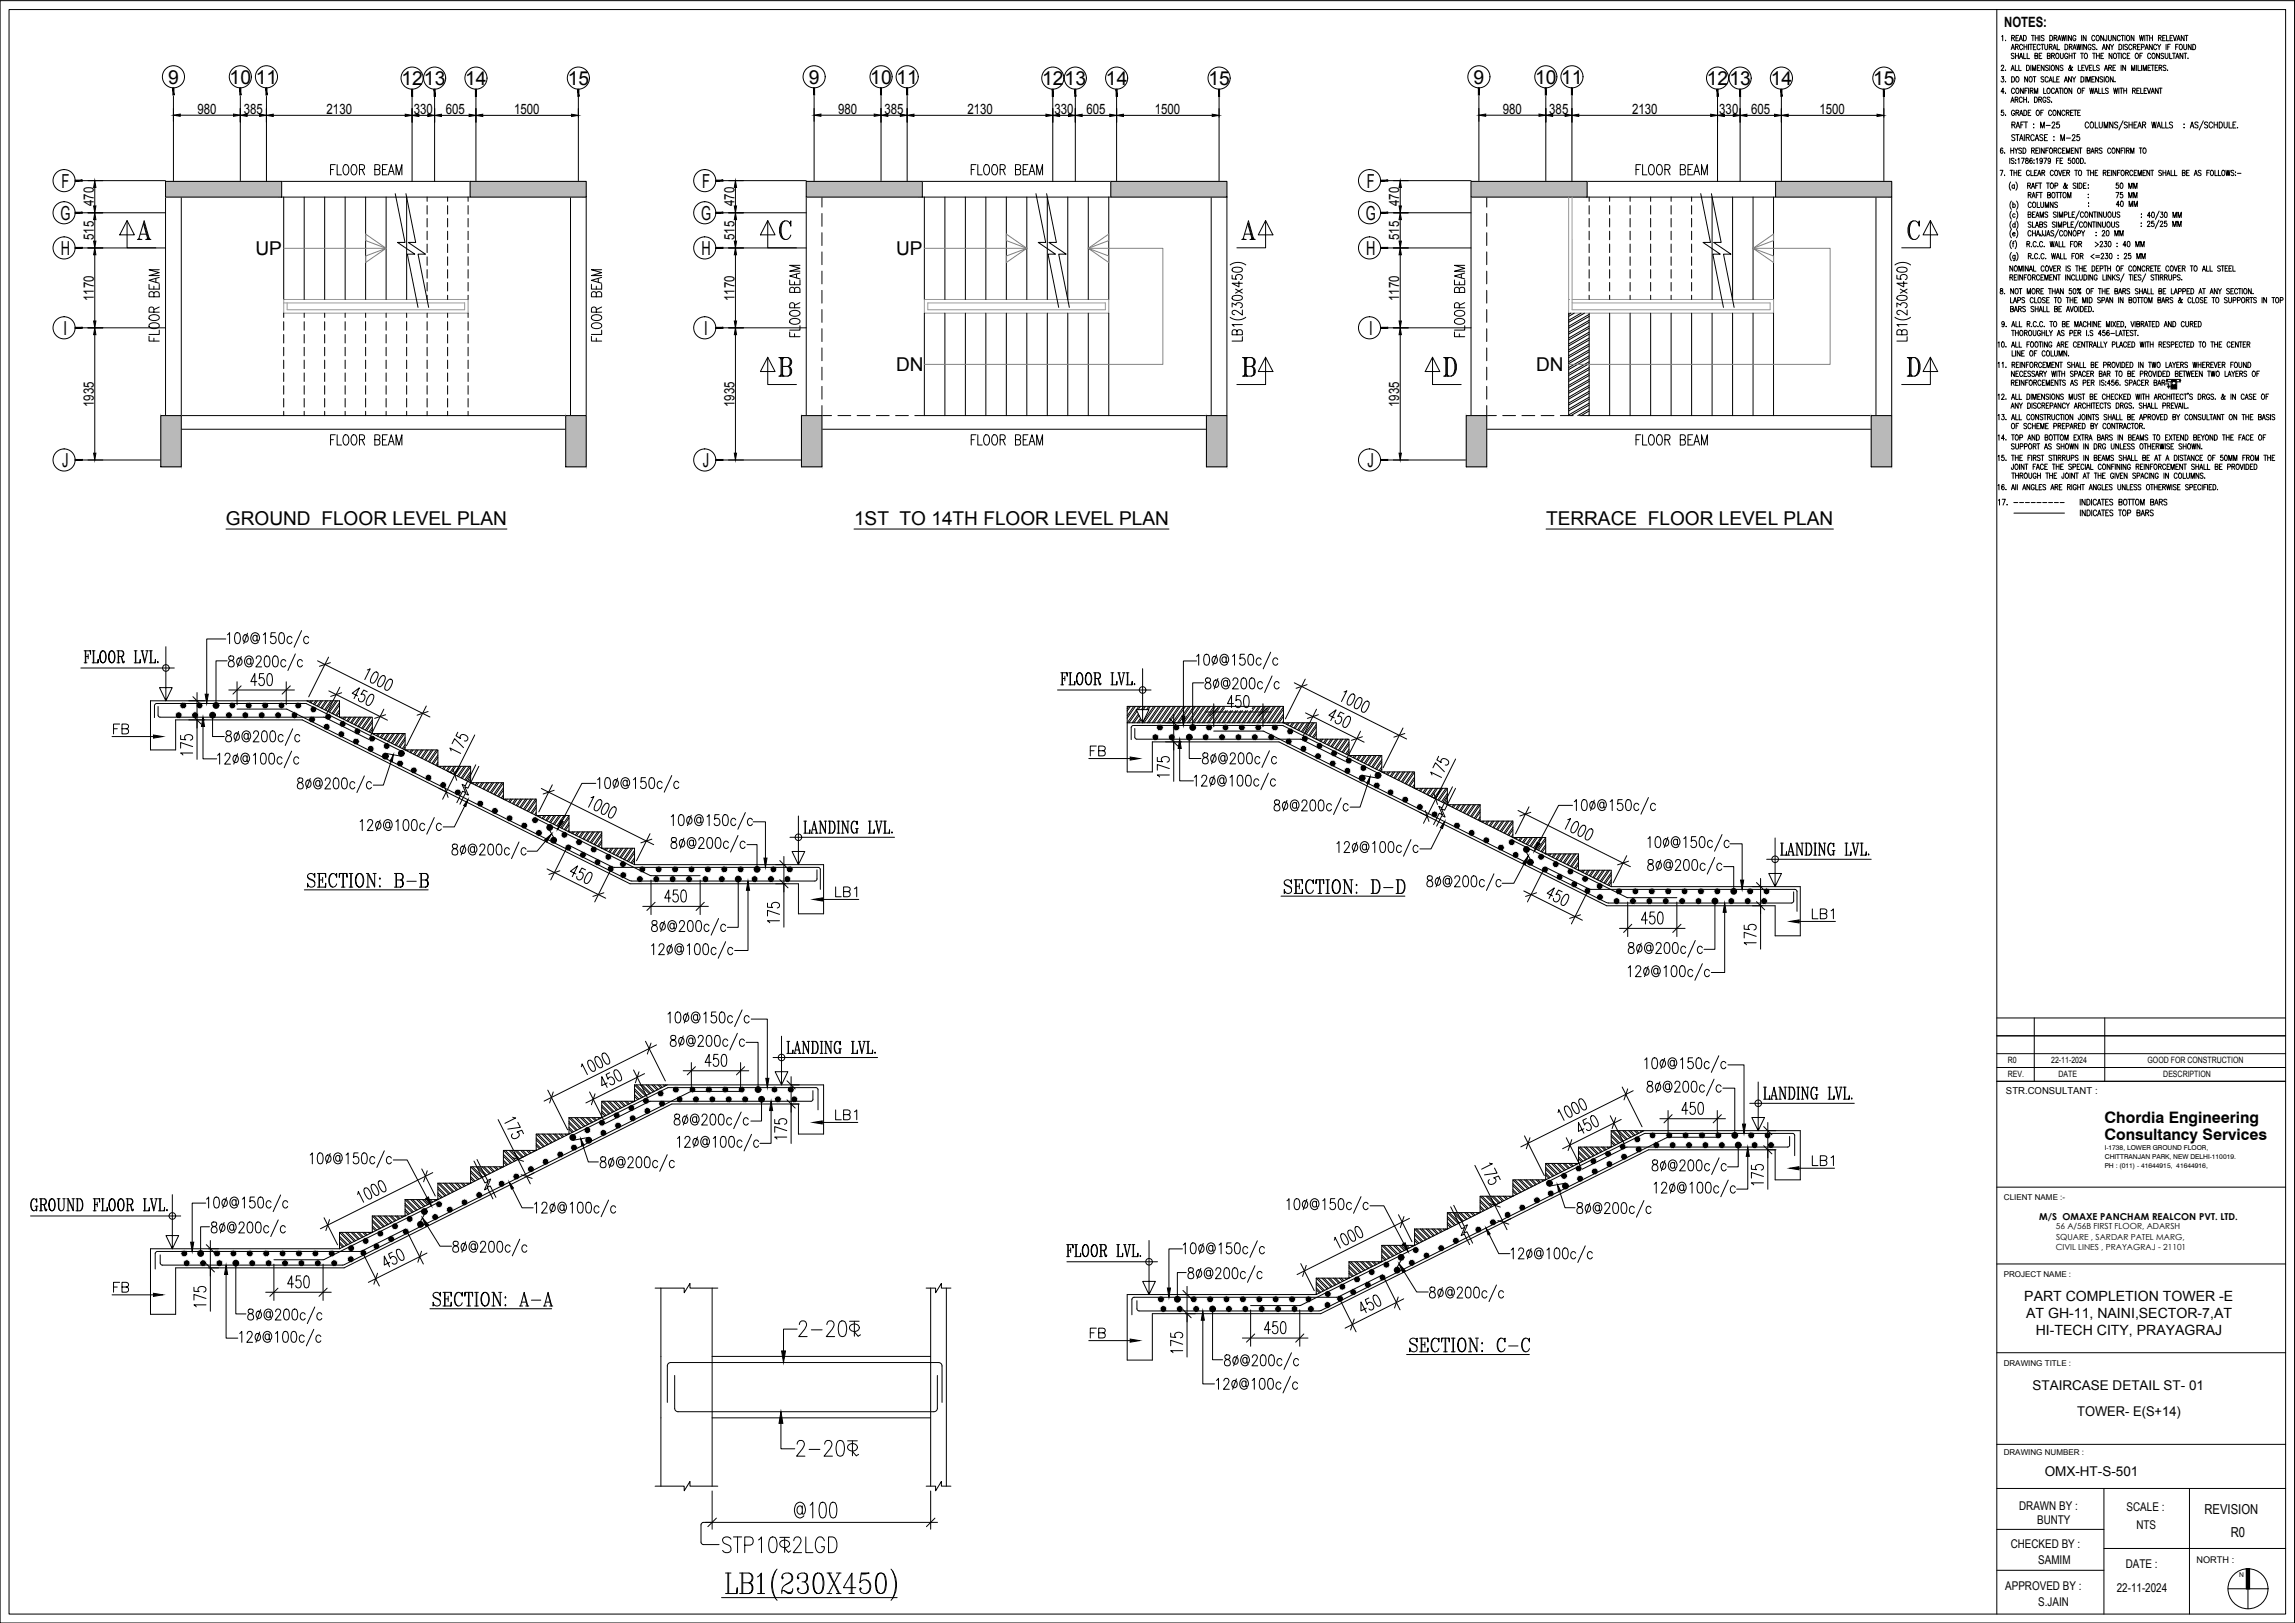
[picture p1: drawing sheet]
<svg xmlns="http://www.w3.org/2000/svg" width="594mm" height="420mm" viewBox="0 0 594 420" stroke-linecap="round" stroke-linejoin="round" font-family="sans-serif">
<defs><g id="words">
<text font-size="7.9" x="185.9" y="403.2">STP10 2LGD</text>
<g font-size="7.5">
<text x="205.7" y="347.1">2-20</text>
<text x="205" y="378.2">2-20</text>
</g>
<g font-size="6.2">
<text x="215.2" y="233.5">LB1</text>
<text x="467.8" y="239.2">LB1</text>
</g>
<g font-size="5.7">
<text x="42" y="89.6" transform="rotate(-90 42 89.6)">FLOOR BEAM</text>
<text x="207.8" y="88.5" transform="rotate(-90 207.8 88.5)">FLOOR BEAM</text>
<text x="379.9" y="88.5" transform="rotate(-90 379.9 88.5)">FLOOR BEAM</text>
<text x="250.1" y="116.4">FLOOR BEAM</text>
<text x="28.2" y="191.2">FB</text>
<text x="281.2" y="196.8">FB</text>
<text x="215.2" y="291">LB1</text>
<text x="467.8" y="303">LB1</text>
<text x="28.2" y="335.8">FB</text>
<text x="281.2" y="347.5">FB</text>
</g>
<g font-size="5">
<text x="43.5" y="21.6">9</text>
<text x="59.4" y="21.6">10</text>
<text x="66.2" y="21.6">11</text>
<text x="103.9" y="22">1213</text>
<text x="120.4" y="22">14</text>
<text x="146.9" y="22">15</text>
<text x="209.4" y="21.6">9</text>
<text x="225.3" y="21.6">10</text>
<text x="232.1" y="21.6">11</text>
<text x="269.7" y="22">1213</text>
<text x="286.3" y="22">14</text>
<text x="312.8" y="22">15</text>
<text x="381.4" y="21.6">9</text>
<text x="397.4" y="21.6">10</text>
<text x="404.1" y="21.6">11</text>
<text x="441.8" y="22">1213</text>
<text x="458.4" y="22">14</text>
<text x="484.9" y="22">15</text>
<text x="15.9" y="48.5">F</text>
<text x="181.7" y="48.5">F</text>
<text x="353.8" y="48.5">F</text>
<text x="15.6" y="56.9">G</text>
<text x="181.5" y="56.9">G</text>
<text x="353.6" y="56.9">G</text>
<text x="15.7" y="66">H</text>
<text x="181.6" y="66">H</text>
<text x="353.6" y="66">H</text>
<text x="16.5" y="86.6">I</text>
<text x="182.3" y="86.6">I</text>
<text x="354.4" y="86.6">I</text>
<text x="16.1" y="120.9">J</text>
<text x="181.9" y="120.9">J</text>
<text x="354" y="120.9">J</text>
</g>
<g font-size="4.9">
<text x="66.1" y="65.9">UP</text>
<text x="232" y="65.9">UP</text>
<text x="232" y="96">DN</text>
<text x="397.7" y="96">DN</text>
<text x="58.5" y="135.9">GROUND FLOOR LEVEL PLAN</text>
<text x="221.1" y="135.9">1ST TO 14TH FLOOR LEVEL PLAN</text>
<text x="400.2" y="135.9">TERRACE FLOOR LEVEL PLAN</text>
</g>
<g font-size="4.4">
<text x="539.4" y="50.1">: 50 MM</text>
<text x="539.4" y="54.7">: 40 MM</text>
</g>
<g font-size="4.1">
<text x="544.8" y="290.8">Chordia Engineering</text>
<text x="544.8" y="295.1">Consultancy Services</text>
</g>
<g font-size="3.7">
<text x="518.8" y="7">NOTES:</text>
<text x="51.1" y="29.6">980</text>
<text x="63.1" y="29.6">385</text>
<text x="84.6" y="29.6">2130</text>
<text x="107.1" y="29.6">330</text>
<text x="115.4" y="29.6">605</text>
<text x="133.1" y="29.6">1500</text>
<text x="216.9" y="29.6">980</text>
<text x="229" y="29.6">385</text>
<text x="250.4" y="29.6">2130</text>
<text x="273" y="29.6">330</text>
<text x="281.2" y="29.6">605</text>
<text x="298.9" y="29.6">1500</text>
<text x="389" y="29.6">980</text>
<text x="401" y="29.6">385</text>
<text x="422.5" y="29.6">2130</text>
<text x="445.1" y="29.6">330</text>
<text x="453.3" y="29.6">605</text>
<text x="471" y="29.6">1500</text>
<text x="24.3" y="53.4" transform="rotate(-90 24.3 53.4)">470</text>
<text x="190.1" y="53.4" transform="rotate(-90 190.1 53.4)">470</text>
<text x="362.2" y="53.4" transform="rotate(-90 362.2 53.4)">470</text>
<text x="24.3" y="62.1" transform="rotate(-90 24.3 62.1)">515</text>
<text x="190.1" y="62.1" transform="rotate(-90 190.1 62.1)">515</text>
<text x="362.2" y="62.1" transform="rotate(-90 362.2 62.1)">515</text>
<text x="24.3" y="77.9" transform="rotate(-90 24.3 77.9)">1170</text>
<text x="190.1" y="77.9" transform="rotate(-90 190.1 77.9)">1170</text>
<text x="362.2" y="77.9" transform="rotate(-90 362.2 77.9)">1170</text>
<text x="24.3" y="105.4" transform="rotate(-90 24.3 105.4)">1935</text>
<text x="190.1" y="105.4" transform="rotate(-90 190.1 105.4)">1935</text>
<text x="362.2" y="105.4" transform="rotate(-90 362.2 105.4)">1935</text>
</g>
<g font-size="3.6">
<text x="524" y="336.8">PART COMPLETION TOWER -E</text>
<text x="524.5" y="341.2">AT GH-11, NAINI,SECTOR-7,AT</text>
<text x="527" y="345.6">HI-TECH CITY, PRAYAGRAJ</text>
<text x="570.7" y="391.9">REVISION</text>
<text x="577.4" y="397.9">R0</text>
</g>
<g font-size="3.5">
<text x="526.1" y="359.9">STAIRCASE DETAIL ST- 01</text>
<text x="537.7" y="366.6">TOWER- E(S+14)</text>
<text x="529.3" y="382.2">OMX-HT-S-501</text>
</g>
<g font-size="3.1">
<text x="522.7" y="391">DRAWN BY :</text>
<text x="527.3" y="394.6">BUNTY</text>
<text x="550.5" y="391.1">SCALE :</text>
<text x="553" y="395.9">NTS</text>
<text x="520.5" y="400.9">CHECKED BY :</text>
<text x="527.6" y="405">SAMIM</text>
<text x="550.3" y="405.8">DATE :</text>
<text x="519.1" y="411.6">APPROVED BY :</text>
<text x="547.9" y="412.2">22-11-2024</text>
<text x="527.6" y="415.8">S.JAIN</text>
</g>
<text font-size="2.6" x="520" y="131.2">---------</text>
<g font-size="2.5">
<text x="519.3" y="283.1">STR.CONSULTANT :</text>
<text x="527.9" y="315.8">M/S OMAXE PANCHAM REALCON PVT. LTD.</text>
</g>
<text font-size="2.4" x="568.6" y="404.5">NORTH :</text>
<g font-size="2.3">
<text x="519.7" y="275.2">R0</text>
<text x="531" y="275.2">22-11-2024</text>
<text x="555.9" y="275.2">GOOD FOR CONSTRUCTION</text>
<text x="519.7" y="278.8">REV.</text>
<text x="532.8" y="278.8">DATE</text>
<text x="560" y="278.8">DESCRIPTION</text>
</g>
<g font-size="2.2">
<text x="532.1" y="323.5">CIVIL LINES , PRAYAGRAJ - 21101</text>
<text x="532.2" y="318.3">56 A/56B FIRST FLOOR, ADARSH</text>
<text x="532.2" y="320.9">SQUARE , SARDAR PATEL MARG,</text>
</g>
<g font-size="2.1">
<text x="518.7" y="310.6">CLIENT NAME :-</text>
<text x="518.7" y="330.5">PROJECT NAME :</text>
<text x="518.7" y="353.5">DRAWING TITLE :</text>
<text x="518.7" y="376.7">DRAWING NUMBER :</text>
</g>
<g font-size="1.8">
<text x="544.8" y="297.8">I-1738, LOWER GROUND FLOOR,</text>
<text x="544.8" y="302.3">PH : (011) - 41644915, 41644916,</text>
<text x="544.9" y="300">CHITTRANJAN PARK, NEW DELHI-110019.</text>
</g>
<text font-size="1.7" x="579.6" y="408.2">N</text>
</g></defs>
<!-- layer: GRID -->
<g fill="none" stroke="#000" stroke-width=".26">
<path d="M44.9 24.9v22.1M62.2 24.9v22.1M69 24.9v22.1M106.7 24.9v22.1M112.5 24.9v22.1M123.2 24.9v22.1M149.7 24.9v22.1M210.7 24.9v22.1M228.1 24.9v22.1M234.8 24.9v22.1M272.5 24.9v22.1M278.4 24.9v22.1"/>
<path d="M289 24.9v22.1M315.6 24.9v22.1M382.8 24.9v22.1M400.1 24.9v22.1M406.9 24.9v22.1M444.6 24.9v22.1M450.4 24.9v22.1M461.1 24.9v22.1M487.6 24.9v22.1M21.3 55.1h21.6M21.3 46.8h21.6M187.1 55.1h21.6"/>
<path d="M187.1 46.8h21.6M359.2 55.1h21.6M359.2 46.8h21.6M21.3 64.2h21.6M187.1 64.2h21.6M359.2 64.2h21.6M21.3 84.9h21.6M187.1 84.9h21.6M359.2 84.9h21.6M21.3 119.1h21.6M187.1 119.1h21.6M359.2 119.1h21.6"/>
</g>
<!-- layer: GRID NO. -->
<g fill="none" stroke="#000" stroke-width=".26">
<circle cx="44.9" cy="19.9" r="2.86"/>
<circle cx="62.2" cy="19.9" r="2.86"/>
<circle cx="69" cy="19.9" r="2.86"/>
<circle cx="210.7" cy="19.9" r="2.86"/>
<circle cx="228.1" cy="19.9" r="2.86"/>
<circle cx="234.8" cy="19.9" r="2.86"/>
<circle cx="382.8" cy="19.9" r="2.86"/>
<circle cx="400.2" cy="19.9" r="2.86"/>
<circle cx="406.9" cy="19.9" r="2.86"/>
<circle cx="106.7" cy="20.2" r="2.86"/>
<circle cx="112.5" cy="20.2" r="2.86"/>
<circle cx="123.2" cy="20.2" r="2.86"/>
<circle cx="149.7" cy="20.2" r="2.86"/>
<circle cx="272.5" cy="20.2" r="2.86"/>
<circle cx="278.4" cy="20.2" r="2.86"/>
<circle cx="289" cy="20.2" r="2.86"/>
<circle cx="315.6" cy="20.2" r="2.86"/>
<circle cx="444.6" cy="20.2" r="2.86"/>
<circle cx="450.4" cy="20.2" r="2.86"/>
<circle cx="461.1" cy="20.2" r="2.86"/>
<circle cx="487.7" cy="20.2" r="2.86"/>
<circle cx="16.6" cy="55.1" r="2.86"/>
<circle cx="16.6" cy="46.8" r="2.86"/>
<circle cx="182.4" cy="46.8" r="2.86"/>
<circle cx="182.4" cy="55.1" r="2.86"/>
<circle cx="354.5" cy="46.8" r="2.86"/>
<circle cx="354.5" cy="55.1" r="2.86"/>
<circle cx="16.6" cy="64.2" r="2.86"/>
<circle cx="182.4" cy="64.2" r="2.86"/>
<circle cx="354.5" cy="64.2" r="2.86"/>
<circle cx="16.6" cy="84.9" r="2.86"/>
<circle cx="182.4" cy="84.9" r="2.86"/>
<circle cx="354.5" cy="84.9" r="2.86"/>
<circle cx="16.6" cy="119.1" r="2.86"/>
<circle cx="182.4" cy="119.1" r="2.86"/>
<circle cx="354.5" cy="119.1" r="2.86"/>
</g>
<g fill="#000" stroke="#000" stroke-width=".26">
<path d="M44.8 22.8l.2 1.8v-1.8zM44.8 22.8l.2 1.8h-.2z"/>
<path d="M62.1 22.8l.2 1.8v-1.8zM62.1 22.8l.2 1.8h-.2z"/>
<path d="M68.8 22.8l.3 1.8v-1.8zM68.8 22.8l.3 1.8h-.3z"/>
<path d="M106.5 23.1l.3 1.8v-1.8zM106.5 23.1l.3 1.8h-.3z"/>
<path d="M112.4 23.1l.2 1.8v-1.8zM112.4 23.1l.2 1.8h-.2z"/>
<path d="M123.1 23.1l.2 1.8v-1.8zM123.1 23.1l.2 1.8h-.2z"/>
<path d="M149.6 23.1l.2 1.8v-1.8zM149.6 23.1l.2 1.8h-.2z"/>
<path d="M210.6 22.8l.3 1.8v-1.8zM210.6 22.8l.3 1.8h-.3z"/>
<path d="M227.9 22.8l.3 1.8v-1.8zM227.9 22.8l.3 1.8h-.3z"/>
<path d="M234.7 22.8l.2 1.8v-1.8zM234.7 22.8l.2 1.8h-.2z"/>
<path d="M272.4 23.1l.2 1.8v-1.8zM272.4 23.1l.2 1.8h-.2z"/>
<path d="M278.2 23.1l.3 1.8v-1.8zM278.2 23.1l.3 1.8h-.3z"/>
<path d="M288.9 23.1l.3 1.8v-1.8zM288.9 23.1l.3 1.8h-.3z"/>
<path d="M315.4 23.1l.3 1.8v-1.8zM315.4 23.1l.3 1.8h-.3z"/>
<path d="M382.7 22.8l.2 1.8v-1.8zM382.7 22.8l.2 1.8h-.2z"/>
<path d="M400 22.8l.3 1.8v-1.8zM400 22.8l.3 1.8h-.3z"/>
<path d="M406.8 22.8l.2 1.8v-1.8zM406.8 22.8l.2 1.8h-.2z"/>
<path d="M444.5 23.1l.2 1.8v-1.8zM444.5 23.1l.2 1.8h-.2z"/>
<path d="M450.3 23.1l.3 1.8v-1.8zM450.3 23.1l.3 1.8h-.3z"/>
<path d="M461 23.1l.3 1.8v-1.8zM461 23.1l.3 1.8h-.3z"/>
<path d="M487.5 23.1l.3 1.8v-1.8zM487.5 23.1l.3 1.8h-.3z"/>
<path d="M19.4 46.6v.3l1.9-.3zM19.4 46.9l1.9-.3v.3z"/>
<path d="M19.4 54.9v.3l1.9-.3zM19.4 55.2l1.9-.3v.3z"/>
<path d="M185.3 46.6v.3l1.8-.3zM185.3 46.9l1.8-.3v.3z"/>
<path d="M185.3 54.9v.3l1.8-.3zM185.3 55.2l1.8-.3v.3z"/>
<path d="M357.4 46.6v.3l1.8-.3zM357.4 46.9l1.8-.3v.3z"/>
<path d="M357.4 54.9v.3l1.8-.3zM357.4 55.2l1.8-.3v.3z"/>
<path d="M19.4 64.1v.2l1.9-.2zM19.4 64.3l1.9-.2v.2z"/>
<path d="M185.3 64.1v.2l1.8-.2zM185.3 64.3l1.8-.2v.2z"/>
<path d="M357.4 64.1v.2l1.8-.2zM357.4 64.3l1.8-.2v.2z"/>
<path d="M19.4 84.7v.3l1.9-.3zM19.4 85l1.9-.3v.3z"/>
<path d="M185.3 84.7v.3l1.8-.3zM185.3 85l1.8-.3v.3z"/>
<path d="M357.4 84.7v.3l1.8-.3zM357.4 85l1.8-.3v.3z"/>
<path d="M19.4 118.9v.3l1.9-.3zM19.4 119.2l1.9-.3v.3z"/>
<path d="M185.3 118.9v.3l1.8-.3zM185.3 119.2l1.8-.3v.3z"/>
<path d="M357.4 118.9v.3l1.8-.3zM357.4 119.2l1.8-.3v.3z"/>
</g>
<!-- layer: GRID DIM -->
<g fill="none" stroke="#000" stroke-width=".26">
<path d="M44.9 28.1v3.3M46.7 29.8h13.7M62.2 28.1v3.5M64 29.8h3.2M69 28.1v3.5M70.7 29.9h34.2M106.7 28.1v3.5M108.4 29.9h2.3M112.5 28.1v3.5M114.3 29.9h7.1M123.2 28.1v3.5M125 29.9h22.9"/>
<path d="M149.7 28.1v2.3M210.7 28.1v3.3M212.5 29.8h13.8M228.1 28.1v3.5M229.8 29.8h3.3M234.8 28.1v3.5M236.6 29.9h34.2M272.5 28.1v3.5M274.3 29.9h2.3M278.4 28.1v3.5M280.1 29.9h7.2M289 28.1v3.5"/>
<path d="M290.8 29.9h23M315.6 28.1v2.3M382.8 28.1v3.3M384.6 29.8h13.8M400.1 28.1v3.5M401.9 29.8h3.2M406.9 28.1v3.5M408.7 29.9h34.1M444.6 28.1v3.5M446.4 29.9h2.3M450.4 28.1v3.5M452.2 29.9h7.2"/>
<path d="M461.1 28.1v3.5M462.9 29.9h23M487.6 28.1v2.3M22.8 46.8h3.8M22.8 55.1h3.8M24.5 48.5v4.8M24.5 56.9v5.5M188.6 46.8h3.9M188.6 55.1h3.9M190.4 48.5v4.8M190.4 56.9v5.5M360.7 46.8h3.8"/>
<path d="M360.7 55.1h3.8M362.5 48.5v4.8M362.5 56.9v5.5M22.8 64.2h3.8M24.5 66v17.1M188.6 64.2h3.9M190.4 66v17.1M360.7 64.2h3.8M362.5 66v17.1M22.8 84.9h3.8M24.5 86.6v30.7M188.6 84.9h3.9"/>
<path d="M190.4 86.6v30.7M360.7 84.9h3.8M362.5 86.6v30.7M22.8 119.1h3.8M188.6 119.1h3.9M360.7 119.1h3.8"/>
</g>
<g fill="#000" stroke="#000" stroke-width=".26">
<path d="M44.9 29.8l1.8-.3v.6zM60.4 29.5l1.8 .3-1.8 .3zM62.2 29.8l1.8-.3v.6zM67.2 29.5l1.8 .3-1.8 .3zM69 29.9l1.7-.3v.6zM104.9 29.6l1.8 .3-1.8 .3zM106.7 29.9l1.7-.3v.6zM110.7 29.6l1.8 .3-1.8 .3zM112.5 29.9l1.8-.3v.6zM121.4 29.6l1.8 .3-1.8 .3zM123.2 29.9l1.8-.3v.6zM147.9 29.6l1.8 .3-1.8 .3z"/>
<path d="M210.7 29.8l1.8-.3v.6zM226.3 29.5l1.8 .3-1.8 .3zM228.1 29.8l1.7-.3v.6zM233.1 29.5l1.7 .3-1.7 .3zM234.8 29.9l1.8-.3v.6zM270.8 29.6l1.7 .3-1.7 .3zM272.5 29.9l1.8-.3v.6zM276.6 29.6l1.8 .3-1.8 .3zM278.4 29.9l1.7-.3v.6zM287.3 29.6l1.7 .3-1.7 .3zM289 29.9l1.8-.3v.6zM313.8 29.6l1.8 .3-1.8 .3z"/>
<path d="M382.8 29.8l1.8-.3v.6zM398.4 29.5l1.7 .3-1.7 .3zM400.1 29.8l1.8-.3v.6zM405.1 29.5l1.8 .3-1.8 .3zM406.9 29.9l1.8-.3v.6zM442.8 29.6l1.8 .3-1.8 .3zM444.6 29.9l1.8-.3v.6zM448.7 29.6l1.7 .3-1.7 .3zM450.4 29.9l1.8-.3v.6zM459.4 29.6l1.7 .3-1.7 .3zM461.1 29.9l1.8-.3v.6zM485.9 29.6l1.7 .3-1.7 .3z"/>
<path d="M24.5 46.8l.3 1.7h-.6zM24.2 53.3h.6l-.3 1.8zM24.5 55.1l.3 1.8h-.6zM190.4 46.8l.3 1.7h-.6zM190.1 53.3h.6l-.3 1.8zM190.4 55.1l.3 1.8h-.6zM362.5 46.8l.3 1.7h-.6zM362.2 53.3h.6l-.3 1.8zM362.5 55.1l.3 1.8h-.6zM24.2 62.4h.6l-.3 1.8zM24.5 64.2l.3 1.8h-.6zM190.1 62.4h.6l-.3 1.8z"/>
<path d="M190.4 64.2l.3 1.8h-.6zM362.2 62.4h.6l-.3 1.8zM362.5 64.2l.3 1.8h-.6zM24.2 83.1h.6l-.3 1.8zM24.5 84.9l.3 1.7h-.6zM190.1 83.1h.6l-.3 1.8zM190.4 84.9l.3 1.7h-.6zM362.2 83.1h.6l-.3 1.8zM362.5 84.9l.3 1.7h-.6zM24.2 117.3h.6l-.3 1.8zM190.1 117.3h.6l-.3 1.8zM362.2 117.3h.6l-.3 1.8z"/>
</g>
<!-- layer: S-FRAMING PLAN -->
<g fill="none" stroke="#000" stroke-width=".26">
<path d="M42.9 51v56.6M46.9 51v56.6h99.5M72.9 47h48.8M72.9 51h48.8M147.7 51v56.6M151.7 51v56.6M208.7 51v56.6M238.7 47h48.8M238.7 51h48.8M313.5 51v56.6M317.6 51v56.6M380.8 51v56.6"/>
<path d="M410.8 47h48.8M410.8 51h48.8M485.6 51v56.6M489.7 51v56.6M46.9 111.1h99.5M212.8 111.1h99.5M239.3 107.6h73M384.9 111.1h99.5M411.4 107.6h73"/>
</g>
<!-- layer: TOWER COL HATCH -->
<g fill="#b9b9b9" stroke="#b9b9b9" stroke-width=".26">
<path d="M146.4 107.6l5.3 13.3v-13.3zM146.4 107.6l5.3 13.3h-5.3z"/>
<path d="M41.6 107.6l5.3 13.3v-13.3zM41.6 107.6l5.3 13.3h-5.3z"/>
<path d="M121.7 47l30 4v-4zM121.7 47l30 4h-30z"/>
<path d="M42.9 47l30 4v-4zM42.9 47l30 4h-30z"/>
<path d="M312.3 107.6l5.3 13.3v-13.3zM312.3 107.6l5.3 13.3h-5.3z"/>
<path d="M207.5 107.6l5.3 13.3v-13.3zM207.5 107.6l5.3 13.3h-5.3z"/>
<path d="M287.5 47l30.1 4v-4zM287.5 47l30.1 4h-30.1z"/>
<path d="M208.7 47l30 4v-4zM208.7 47l30 4h-30z"/>
<path d="M484.4 107.6l5.3 13.3v-13.3zM484.4 107.6l5.3 13.3h-5.3z"/>
<path d="M379.6 107.6l5.3 13.3v-13.3zM379.6 107.6l5.3 13.3h-5.3z"/>
<path d="M459.6 47l30.1 4v-4zM459.6 47l30.1 4h-30.1z"/>
<path d="M380.8 47l30 4v-4zM380.8 47l30 4h-30z"/>
</g>
<!-- layer: TOWER AREA COLUMN. -->
<g fill="none" stroke="#000" stroke-width=".26">
<path d="M42.9 47h30v4h-30zM121.7 47h30v4h-30zM208.7 47h30v4h-30zM287.5 47h30.1v4h-30.1zM380.8 47h30v4h-30zM459.6 47h30.1v4h-30.1zM41.6 107.6h5.3v13.3h-5.3zM146.4 107.6h5.3v13.3h-5.3zM207.5 107.6h5.3v13.3h-5.3zM312.3 107.6h5.3v13.3h-5.3zM379.6 107.6h5.3v13.3h-5.3zM484.4 107.6h5.3v13.3h-5.3z"/>
<path d="M101.2 197.1l-2 6.2h-2.6M120.3 208.7l-2.7 5.4h-2.9M354.1 202.8l-2 6.1h-2.6M373.1 214.4l-2.7 5.4h-2.9M150.9 296.6l1.4 4.2h2.6M132.6 307.7l2.5 5h2.9M385.5 319.6l2.5 4.9h2.9M403.7 308.4l1.4 4.3h2.6"/>
</g>
<!-- layer: T BEAM N -->
<g fill="none" stroke="#000" stroke-width=".26">
<path d="M85.6 43.9h.7M86.8 42.6h-1.2v2.7M87.3 42.6v2.7h1.1M89.2 42.7l.2-.1a1.15 1.15 0 0 1 .9 1.7l-.1 .3a.66 .66 0 0 1-1 .5l-.4-.8 .1-1.1zM91.2 42.7l.2-.1a1.15 1.15 0 0 1 1 1.7l-.1 .3a.66 .66 0 0 1-.7 .7 .66 .66 0 0 1-.6-.7l-.1-1zM93 43.9l1.2-.1 .2-.4-.2-.7-1.2-.1v2.7M93.7 43.9l.7 1.4M97 43.9l1.2-.1 .2-.4-.2-.7-1.2-.1v2.7h.9a.73 .73 0 0 0 .5-.7 .73 .73 0 0 0-.5-.7M99 43.9h.8M100.2 42.6h-1.2v2.7h1.2M100.5 45.3l.8-2.7 .7 2.7M100.8 44.4h1"/>
<path d="M102.5 45.3v-2.7l.8 2.7 .7-2.7v2.7M251.4 43.9h.8M252.6 42.6h-1.2v2.7M253.1 42.6v2.7h1.2M255 42.7l.2-.1a1.15 1.15 0 0 1 .9 1.7v.3a.67 .67 0 0 1-.7 .7 .67 .67 0 0 1-.7-.7l-.1-1zM257.1 42.7l.2-.1a1.15 1.15 0 0 1 .9 1.7l-.1 .3a.67 .67 0 0 1-.6 .7 .67 .67 0 0 1-.7-.7l-.1-1zM258.9 43.9l1.1-.1 .2-.4-.2-.7-1.1-.1v2.7M259.6 43.9l.6 1.4M262.9 43.9l1.1-.1 .2-.4-.2-.7-1.1-.1v2.7h.8a.74 .74 0 0 0 .5-.7 .74 .74 0 0 0-.5-.7M264.9 43.9h.7M266.1 42.6h-1.2v2.7h1.2M266.4 45.3l.7-2.7 .8 2.7"/>
<path d="M266.7 44.4h.9M268.4 45.3v-2.7l.7 2.7 .8-2.7v2.7M423.5 43.9h.8M424.7 42.6h-1.2v2.7M425.2 42.6v2.7h1.1M427.1 42.7l.2-.1a1.15 1.15 0 0 1 .9 1.7l-.1 .3a.67 .67 0 0 1-.6 .7 .67 .67 0 0 1-.7-.7l-.1-1zM429.2 42.7l.2-.1a1.15 1.15 0 0 1 .9 1.7l-.1 .3a.66 .66 0 0 1-1 .5l-.4-.8 .1-1.1zM431 43.9l1.1-.1 .2-.4-.2-.7-1.1-.1v2.7M431.6 43.9l.7 1.4M435 43.9l1.1-.1 .2-.4-.2-.7-1.1-.1v2.7h.8a.73 .73 0 0 0 .5-.7 .73 .73 0 0 0-.5-.7M436.9 43.9h.8M438.2 42.6h-1.3v2.7h1.3"/>
<path d="M438.5 45.3l.7-2.7 .8 2.7M438.7 44.4h1M440.4 45.3v-2.7l.8 2.7 .8-2.7v2.7M153.1 73.6v1.2h2.6v-1.2M154.4 76a.73 .73 0 0 1 .7-.5 .73 .73 0 0 1 .6 .5v.8h-2.6l.1-1.1 .4-.2 .6 .2 .2 1.1M154.4 74.1v.7M154.9 72.1v.9M155.7 71.8l-2.6 .8 2.6 .7M155.7 69.8h-2.6l2.6 .8-2.6 .7h2.6M155.7 79.5l-1.3 .6M318.4 68.6a3.4 3.4 0 0 1 4.1 0M318.9 79.5v-1.1l1.1 .6a.77 .77 0 0 1 1-.6 .77 .77 0 0 1 .3 1.2l-.2 .1"/>
<path d="M318.9 71.2v1l1.2 .1a.85 .85 0 0 1 .5-1.3 .85 .85 0 0 1 1 .9l-.5 .5M319.1 76.7l1-.2a1.16 1.16 0 0 1 1.5 .7 1.83 1.83 0 0 1-2.7 0zM319.1 69.4l1-.2a1.16 1.16 0 0 1 1.5 .7 1.83 1.83 0 0 1-2.7 0zM319.8 74.8l1.8 1.1M320.7 72.9v1.4l-1.8-1h2.7M321.6 74.8l-1.8 1.1M490.5 68.6a3.4 3.4 0 0 1 4.1 0M491 79.5v-1.1l1 .6a.78 .78 0 0 1 1.1-.6 .78 .78 0 0 1 .3 1.2l-.2 .1M491 71.2v1l1.2 .1a.73 .73 0 0 1-.2-1 .73 .73 0 0 1 .9-.2 .69 .69 0 0 1 .7 .4 .69 .69 0 0 1-.2 .8l-.2 .1M491.2 76.7l1-.2a1.14 1.14 0 0 1 1.5 .7 1.6 1.6 0 0 1-2.2 .5l-.5-.5zM491.2 69.4l1-.2a1.14 1.14 0 0 1 1.5 .7 1.6 1.6 0 0 1-2.2 .5l-.5-.5zM491.9 74.8l1.8 1.1"/>
<path d="M492.8 72.9v1.4l-1.8-1h2.7M493.7 74.8l-1.8 1.1M153.1 87.1v1.2h2.6M153.2 83.9a1.83 1.83 0 0 1 2.5 .2 1.16 1.16 0 0 1-1.6 1l-.4-.1a.66 .66 0 0 1-.5-1.1zM153.2 81.9a1.83 1.83 0 0 1 2.5 .1 1.15 1.15 0 0 1-1.6 1l-.4-.1a.66 .66 0 0 1-.5-1zM154.4 80.8l-.2-1.1-.4-.2-.6 .2-.1 1.1h2.6M154.4 87.5v.8M155.7 85.4v1.2h-2.6M318.4 82.1a3.4 3.4 0 0 0 4.1 0M320.2 85.8a.74 .74 0 0 1 .7-.5 .74 .74 0 0 1 .7 .5v.9h-2.7l.2-1.2 .3-.1 .7 .1 .1 1.2M321.6 87.2v1.1h-2.7M321.6 84h-2.7l.5 .5"/>
<path d="M321.6 80.2v1.4l-1.6-1.2a.6 .6 0 0 0-1 .2 .6 .6 0 0 0 .4 .9h.2M490.5 82.1a3.4 3.4 0 0 0 4.1 0M492.3 85.8a.73 .73 0 0 1 .7-.5 .73 .73 0 0 1 .7 .5v.9h-2.7l.2-1.2 .3-.1 .7 .1 .1 1.2M493.7 87.2v1.1h-2.7M493.7 84h-2.7l.5 .5M493.7 80.2v1.4l-1.7-1.2a.6 .6 0 0 0-.9 .2 .6 .6 0 0 0 .4 .9h.2M85.6 113.8h.7M86.8 112.6h-1.2v2.6M87.3 112.6v2.6h1.1M89.2 112.7l.2-.1a1.17 1.17 0 0 1 .9 1.6l-.1 .4a.66 .66 0 0 1-1 .5l-.4-.9 .1-1zM91.2 112.7l.2-.1a1.17 1.17 0 0 1 1 1.6l-.1 .4a.66 .66 0 0 1-.7 .6 .66 .66 0 0 1-.6-.6l-.1-1zM93 113.8l1.2-.1 .2-.4-.2-.6-1.2-.1v2.6"/>
<path d="M93.7 113.8l.7 1.4M97 113.8l1.2-.1 .2-.4-.2-.6-1.2-.1v2.6h.9a.73 .73 0 0 0 .5-.7 .73 .73 0 0 0-.5-.7M99 113.8h.8M100.2 112.6h-1.2v2.6h1.2M100.5 115.2l.8-2.6 .7 2.6M100.8 114.3h1M102.5 115.2v-2.6l.8 2.6 .7-2.6v2.6M423.5 113.8h.8M424.7 112.6h-1.2v2.6M425.2 112.6v2.6h1.1M427.1 112.7l.2-.1a1.16 1.16 0 0 1 .9 1.6l-.1 .4a.67 .67 0 0 1-.6 .6 .67 .67 0 0 1-.7-.6l-.1-1zM429.2 112.7l.2-.1a1.17 1.17 0 0 1 .9 1.6l-.1 .4a.66 .66 0 0 1-1 .5l-.4-.9v-.6z"/>
<path d="M431 113.8l1.1-.1 .2-.4-.2-.6-1.1-.1v2.6M431.6 113.8l.7 1.4M435 113.8l1.1-.1 .2-.4-.2-.6-1.1-.1v2.6h.8a.73 .73 0 0 0 .5-.7 .73 .73 0 0 0-.5-.7M436.9 113.8h.8M438.2 112.6h-1.3v2.6h1.3M438.5 115.2l.7-2.6 .8 2.6M438.7 114.3h1M440.4 115.2v-2.6l.8 2.6 .8-2.6v2.6"/>
</g>
<!-- layer: TEXT2MM -->
<path d="M58.5 137h72.7M221.1 137h81.5M400.2 137h74.4" fill="none" stroke="#000" stroke-width=".26"/>
<!-- layer: 27SDG - RAILING -->
<path d="M406.1 51v30.1h53v-3.6h-52.1M406.9 51l.1 29.2h51.2v-1.8h-51.2M73.4 77.5h47.8v3.6h-47.8zM73.4 78.4h46.9v1.8h-46v-1.8M239.3 77.5h47.7v3.6h-47.7zM240.2 78.4h45.9v1.8h-45.9zM406.1 77.5h.1" fill="none" stroke="#989898" stroke-width=".26"/>
<!-- layer: 24SDG - STAIRCASE -->
<g fill="none" stroke="#000" stroke-width=".26">
<path d="M73.4 51v26.5M78.7 51v26.5M84 51v26.5M89.3 51v26.5M94.6 51v26.5M99.9 51v26.5M102.3 50.1l2.5 12.7h-1.9l4.5 3h-2l2.8 13.8M105.1 50.1l2.5 12.7h-1.9l4.4 3h-1.9l2.8 13.8M105.3 51v26.5M110.6 51v1.1M110.6 53.2v2.2M110.6 56.5v2.3"/>
<path d="M110.6 59.9v2.2M115.9 51v1.1M115.9 53.2v2.2M115.9 56.5v2.3M115.9 59.9v2.2M121.2 51v1.1M121.2 53.2v2.2M121.2 56.5v2.3M121.2 59.9v2.2M239.3 51v26.5M244.6 51v26.5M249.9 51v26.5"/>
<path d="M255.2 51v26.5M260.5 51v26.5M265.8 51v26.5M268.2 50.1l2.5 12.7h-1.9l4.4 3h-1.9l2.7 13.8M270.9 50.1l2.6 12.7h-2l4.5 3h-1.9l2.7 13.8M271.1 51v26.5M276.4 51v26.5M281.7 51v26.5M287 51v26.5M411.4 51v1.1M411.4 53.2v2.2M411.4 56.5v2.3"/>
<path d="M411.4 59.9v2.2M416.7 51v1.1M416.7 53.2v2.2M416.7 56.5v2.3M416.7 59.9v2.2M422 51v1.1M422 53.2v2.2M422 56.5v2.3M422 59.9v2.2M427.3 51v1.1M427.3 53.2v2.2M427.3 56.5v2.3"/>
<path d="M427.3 59.9v2.2M432.6 51v1.1M432.6 53.2v2.2M432.6 56.5v2.3M432.6 59.9v2.2M437.9 51v1.1M437.9 53.2v2.2M437.9 56.5v2.3M437.9 59.9v2.2M440.2 50.1l2.6 12.7h-2l4.5 3h-1.9l2.7 13.8M443 50.1l2.5 12.7h-1.9l4.5 3h-2l2.8 13.8M443.2 51v26.5"/>
<path d="M448.5 51v26.5M453.8 51v26.5M459.1 51v26.5M110.6 63.2v2.2M110.6 66.5v2.2M110.6 69.8v2.2M110.6 73.1v2.2M110.6 76.4v1.1M115.9 63.2v2.2M115.9 66.5v2.2M115.9 69.8v2.2M115.9 73.1v2.2"/>
<path d="M115.9 76.4v1.1M121.2 63.2v2.2M121.2 66.5v2.2M121.2 69.8v2.2M121.2 73.1v2.2M121.2 76.4v1.1M411.4 63.2v2.2M411.4 66.5v2.2M411.4 69.8v2.2M411.4 73.1v2.2M411.4 76.4v1.1M416.7 63.2v2.2"/>
<path d="M416.7 66.5v2.2M416.7 69.8v2.2M416.7 73.1v2.2M416.7 76.4v1.1M422 63.2v2.2M422 66.5v2.2M422 69.8v2.2M422 73.1v2.2M422 76.4v1.1M427.3 63.2v2.2M427.3 66.5v2.2M427.3 69.8v2.2"/>
<path d="M427.3 73.1v2.2M427.3 76.4v1.1M432.6 63.2v2.2M432.6 66.5v2.2M432.6 69.8v2.2M432.6 73.1v2.2M432.6 76.4v1.1M437.9 63.2v2.2M437.9 66.5v2.2M437.9 69.8v2.2M437.9 73.1v2.2M437.9 76.4v1.1"/>
<path d="M73.4 81.1v1.1M73.4 83.3v2.2M73.4 86.6v2.2M73.4 89.9v2.2M73.4 93.2v2.2M73.4 96.5v2.3M73.4 99.9v2.2M78.7 81.1v1.1M78.7 83.3v2.2M78.7 86.6v2.2M78.7 89.9v2.2M78.7 93.2v2.2"/>
<path d="M78.7 96.5v2.3M78.7 99.9v2.2M84 81.1v1.1M84 83.3v2.2M84 86.6v2.2M84 89.9v2.2M84 93.2v2.2M84 96.5v2.3M84 99.9v2.2M89.3 81.1v1.1M89.3 83.3v2.2M89.3 86.6v2.2"/>
<path d="M89.3 89.9v2.2M89.3 93.2v2.2M89.3 96.5v2.3M89.3 99.9v2.2M94.6 81.1v1.1M94.6 83.3v2.2M94.6 86.6v2.2M94.6 89.9v2.2M94.6 93.2v2.2M94.6 96.5v2.3M94.6 99.9v2.2M99.9 81.1v1.1"/>
<path d="M99.9 83.3v2.2M99.9 86.6v2.2M99.9 89.9v2.2M99.9 93.2v2.2M99.9 96.5v2.3M99.9 99.9v2.2M105.3 81.1v1.1M105.3 83.3v2.2M105.3 86.6v2.2M105.3 89.9v2.2M105.3 93.2v2.2M105.3 96.5v2.3"/>
<path d="M105.3 99.9v2.2M110.6 81.1v1.1M110.6 83.3v2.2M110.6 86.6v2.2M110.6 89.9v2.2M110.6 93.2v2.2M110.6 96.5v2.3M110.6 99.9v2.2M115.9 81.1v1.1M115.9 83.3v2.2M115.9 86.6v2.2M115.9 89.9v2.2"/>
<path d="M115.9 93.2v2.2M115.9 96.5v2.3M115.9 99.9v2.2M121.2 81.1v1.1M121.2 83.3v2.2M121.2 86.6v2.2M121.2 89.9v2.2M121.2 93.2v2.2M121.2 96.5v2.3M121.2 99.9v2.2M239.3 81.1v26.5M244.6 81.1v26.5"/>
<path d="M249.9 81.1v26.5M255.2 81.1v26.5M260.5 81.1v26.5M265.8 81.1v26.5M271.1 81.1v26.5M276.4 81.1v26.5M281.7 81.1v26.5M287 81.1v26.5M406.1 81.1v26.5M411.4 81.1v26.5M416.7 81.1v26.5M422 81.1v26.5"/>
<path d="M427.3 81.1v26.5M432.6 81.1v26.5M437.9 81.1v26.5M443.2 81.1v26.5M448.5 81.1v26.5M453.8 81.1v26.5M459.1 81.1v26.5M73.4 103.2v2.2M73.4 106.5v1.1M78.7 103.2v2.2M78.7 106.5v1.1M84 103.2v2.2"/>
<path d="M84 106.5v1.1M89.3 103.2v2.2M89.3 106.5v1.1M94.6 103.2v2.2M94.6 106.5v1.1M99.9 103.2v2.2M99.9 106.5v1.1M105.3 103.2v2.2M105.3 106.5v1.1M110.6 103.2v2.2M110.6 106.5v1.1M115.9 103.2v2.2"/>
<path d="M115.9 106.5v1.1M121.2 103.2v2.2M121.2 106.5v1.1"/>
</g>
<!-- layer: TOWER AREA BEAM.. -->
<g fill="none" stroke="#000" stroke-width=".26">
<path d="M212.8 51v2.6M212.8 55.3v3.3M384.9 51v2.6M384.9 55.3v3.3M212.8 60.2v3.4M212.8 65.2v3.3M212.8 70.2v3.3M212.8 75.2v3.3M384.9 60.2v3.4M384.9 65.2v3.3M384.9 70.2v3.3M384.9 75.2v3.3"/>
<path d="M212.8 80.1v3.3M212.8 85.1v3.3M212.8 90.1v3.3M212.8 95v3.4M384.9 80.1v3.3M384.9 85.1v3.3M384.9 90.1v3.3M384.9 95v3.4M212.8 100v3.3M212.8 105v2.6h2.5M216.9 107.6h3.3M221.9 107.6h3.3"/>
<path d="M226.9 107.6h3.3M231.8 107.6h3.3M236.8 107.6h2.5M384.9 105v2.6h2.4M384.9 100v3.3M389 107.6h3.3M394 107.6h3.3M398.9 107.6h3.4M403.9 107.6h3.3M408.9 107.6h2.5M171.1 333.5v51.2M184.3 333.5v51.2"/>
<path d="M240.9 333.5v51.2M245 333.5v51.2M184.3 351.1h56.6M184.3 367.1h56.6"/>
</g>
<!-- layer: TEXT-20 -->
<g fill="none" stroke="#000" stroke-width=".26">
<path d="M37.1 57.9l1.2 4.1M37.3 57.9l1.2 4.1M202.4 57.9a3.6 3.6 0 0 0 0 3.4M203.2 57.2a2.74 2.74 0 0 0-1 3l.2 .9 .4 .7 .4 .2M204.5 57.9l.2-.7v1.4a1.37 1.37 0 0 0-1.2-1.5 1.37 1.37 0 0 0-1.5 1.2 3.3 3.3 0 0 0 .6 3.5 1.34 1.34 0 0 0 2.1-1M323 57.9l1.1 4.1M323.2 57.9l1.1 4.1M494.5 57.9a3.6 3.6 0 0 0 0 3.4M495.3 57.2a2.74 2.74 0 0 0-1 3l.2 .9 .4 .7 .4 .2M496.6 57.9l.2-.7v1.4a1.37 1.37 0 0 0-1.2-1.5 1.37 1.37 0 0 0-1.5 1.2 3.3 3.3 0 0 0 .6 3.5 1.35 1.35 0 0 0 2.1-1M35.6 62h1.1M35.8 62l.2-.2 .3 .2"/>
<path d="M36 61.8l1.3-4.6 1.4 4.8M36.3 60.6h1.8M37.7 62h1.4M38.3 61.8l-.4 .2M38.3 61.5l-.2 .5M38.5 61.5l.4 .5M321.4 62h1.2M321.6 62l.2-.2 .4 .2M321.8 61.8l1.4-4.6 1.3 4.8M322.2 60.6h1.8M323.6 62h1.3M324.1 61.8l-.3 .2"/>
<path d="M324.1 61.5l-.1 .5M324.3 61.5l.4 .5M201.6 92.6h2.3a1.16 1.16 0 0 1 1 1.1 1.16 1.16 0 0 1-1 1.2M201.8 92.6l.4 .2M202 92.6l.2 .4M202.2 92.6v4.8M202.2 97.1l-.4 .3M202.2 96.9l-.2 .5M202.4 92.8v4.3M202.6 92.6v4.8M202.6 96.9l.2 .5M202.6 97.1l.4 .3"/>
<path d="M202.8 92.6l-.2 .4M203 92.6l-.4 .2M203.9 92.6l.4 .2 .2 .4-.2 1.4-.4 .3h-1.3M203.9 94.9a1.29 1.29 0 0 1 1.1 1.2 1.29 1.29 0 0 1-1.1 1.3h-2.3M203.9 94.9l.4 .2 .2 .4v1.2l-.2 .4-.4 .3M204.5 93l.2 .5-.2 .9M204.5 95.3l.2 .5-.2 1.1M321.6 92.6h2.4a1.16 1.16 0 0 1 1 1.1 1.16 1.16 0 0 1-1 1.2M321.8 92.6l.4 .2M322 92.6l.2 .4M322.2 92.6v4.8M322.2 97.1l-.4 .3"/>
<path d="M322.2 96.9l-.2 .5M322.4 92.8v4.3M322.6 92.6v4.8M322.6 96.9l.2 .5M322.6 97.1l.4 .3M322.8 92.6l-.2 .4M323 92.6l-.4 .2M324 92.6l.3 .2 .2 .4-.2 1.4-.3 .3h-1.4M324 94.9a1.29 1.29 0 0 1 1 1.2 1.29 1.29 0 0 1-1 1.3h-2.4M324 94.9l.3 .2 .2 .4v1.2l-.2 .4-.3 .3M324.5 93l.2 .5-.2 .9M324.5 95.3l.2 .5-.2 1.1"/>
<path d="M373.7 92.6h1.9a2.7 2.7 0 0 1 1.2 3.6l-.6 .9-.6 .3h-1.9M373.9 92.6l.4 .2M374.1 92.6l.2 .4M374.3 92.6v4.8M374.3 97.1l-.4 .3M374.3 96.9l-.2 .5M374.5 92.8v4.3M374.7 92.6v4.8M374.7 96.9l.2 .5M374.7 97.1l.4 .3M374.9 92.6l-.2 .4M375.1 92.6l-.4 .2"/>
<path d="M375.6 92.6a2.73 2.73 0 0 1 1 2.9l-.2 1-.4 .6-.4 .3M376.4 93.2a3.7 3.7 0 0 1 0 3.5M493.7 92.6h1.9a2.78 2.78 0 0 1 1 4.1l-.4 .4-.6 .3h-1.9M493.9 92.6l.4 .2M494.1 92.6l.2 .4M494.3 92.6v4.8M494.3 97.1l-.4 .3M494.3 96.9l-.2 .5M494.5 92.8v4.3M494.7 92.6v4.8M494.7 96.9l.2 .5M494.7 97.1l.4 .3"/>
<path d="M494.9 92.6l-.2 .4M495.1 92.6l-.4 .2M495.6 92.6a2.73 2.73 0 0 1 1 2.9l-.2 1-.4 .6-.4 .3M496.4 93.2a3.6 3.6 0 0 1 0 3.5"/>
</g>
<!-- layer: sec -->
<g fill="none" stroke="#000" stroke-width=".26">
<path d="M32.9 57.1v7.1h7.4M32.9 57.1l1.9 3.7h-3.8zM198.7 57.1v7.1h7.5M198.7 57.1l1.9 3.7h-3.8zM327.6 57.1v7.1h-7.4M327.6 57.1l1.9 3.7h-3.8zM499.7 57.1v7.1h-7.4M499.7 57.1l1.9 3.7h-3.8zM198.7 92.5v7h7.5M198.7 92.5l1.9 3.7h-3.8zM327.6 92.5v7h-7.4M327.6 92.5l1.9 3.7h-3.8z"/>
<path d="M370.8 92.5v7h7.4M370.8 92.5l1.9 3.7h-3.8zM499.7 92.5v7h-7.4M499.7 92.5l1.9 3.7h-3.8zM521.3 132.8h13.1M39 181.4h48.9v4.3h8.5v4.2h8.5v4.2h8.4v4.3h8.5v4.2h8.5v4.3h8.5v4.2h8.5v4.3h8.5v4.2h8.5v4.2h48.9v12.8h-6.5v-7.8h-43.6l-84.9-42.4h-32.7v7.7h-6.5zM79.4 181.4l84.9 42.4M291.8 187.1h48.9v4.3h8.5v4.2h8.5v4.2h8.5v4.3h8.5v4.2h8.4v4.3h8.5v4.2h8.5v4.3h8.5v4.2h8.5v4.2M291.8 182.9h40.4v4.2l84.9 42.4h48.9v12.8h-6.5v-7.8h-43.6l-84.8-42.4h-32.8v7.7h-6.5zM172.7 280.8l-84.8 42.5M425.6 292.7l-84.9 42.4M39 323.3h48.9v-4.3h8.5v-4.2h8.5v-4.3h8.4v-4.2h8.5v-4.2h8.5v-4.3h8.5v-4.2h8.5v-4.3h8.5v-4.2h8.5v-4.3h48.9v12.8h-6.5v-7.8h-32.8l-84.8 42.4h-43.6v12h-6.5z"/>
<path d="M291.8 335.1h48.9v-4.2h8.5v-4.3h8.5v-4.2h8.5v-4.2h8.5v-4.3h8.4v-4.2h8.5v-4.3h8.5v-4.2h8.5v-4.3h8.5v-4.2h48.9v12.7h-6.5v-7.7h-32.8l-84.8 42.4h-43.6v12h-6.5z"/>
</g>
<!-- layer: A-HATCH -->
<g fill="none" stroke="#000" stroke-width=".26">
<path d="M406.6 81.1l-.5 .3M407.5 81.1l-1.4 .8M409.3 81.1l-3.2 1.8M410.1 81.1l-4 2.3M411.4 98.7l-5.3 3.1M411.4 97.2l-5.3 3.1M411.4 95.7l-5.3 3M411.4 94.1l-5.3 3.1M411.4 92.6l-5.3 3.1M411.4 91.1l-5.3 3M411.4 89.6l-5.3 3M411.4 88l-5.3 3.1"/>
<path d="M411.4 86.5l-5.3 3.1M411.4 85l-5.3 3M411.4 83.4l-5.3 3.1M411.4 81.9l-5.3 3.1M411.4 99.8l-5.3 3M411.4 98.2l-5.3 3.1M411.4 96.7l-5.3 3.1M411.4 95.2l-5.3 3M411.4 93.6l-5.3 3.1M411.4 92.1l-5.3 3.1M411.4 90.6l-5.3 3M411.4 89l-5.3 3.1"/>
<path d="M411.4 87.5l-5.3 3.1M411.4 86l-5.3 3M411.4 84.5l-5.3 3M411.4 82.9l-5.3 3.1M411.4 81.4l-5.3 3.1M411.4 106.4l-2.1 1.2M411.4 104.9l-4.7 2.7M411.4 103.3l-5.3 3.1M411.4 101.8l-5.3 3.1M411.4 100.3l-5.3 3M411.4 107.4l-.3 .2M411.4 105.9l-3 1.7"/>
<path d="M411.4 104.4l-5.3 3M411.4 102.8l-5.3 3.1M411.4 101.3l-5.3 3.1M79.6 181.4l-.1 .1M80.5 181.4l-.3 .4M80.9 181.4l-.4 .6M81.7 181.4l-.6 .9M82.2 181.4l-.7 1M83 181.4l-.9 1.4M83.5 181.4l-1.1 1.5M84.3 181.4l-1.2 1.8M84.8 181.4l-1.4 2"/>
<path d="M85.6 181.4l-1.6 2.3M86.1 181.4l-1.8 2.5M86.9 181.4l-1.9 2.8M87.4 181.4l-2.1 3M87.9 184.4l-.7 .9M87.9 182.5l-1.6 2.3M87.9 185.6h.1M87.9 183.7l-1 1.5M87.9 181.9l-2 2.8M88.3 185.7l-.1 .1M89.1 185.7l-.3 .4M89.6 185.7l-.5 .6"/>
<path d="M90.4 185.7l-.6 .9M90.9 185.7l-.8 1.1M91.7 185.7l-1 1.4M92.2 185.7l-1.2 1.5M93 185.7l-1.3 1.9M93.5 185.7l-1.5 2M94.3 185.7l-1.7 2.3M94.7 185.7l-1.7 2.5M95.6 185.7l-2 2.8M96 185.7l-2.1 3M96.4 188.9l-.6 .7M96.4 187l-1.5 2.2"/>
<path d="M96.4 188.3l-.9 1.2M96.4 186.4l-1.8 2.6M96.5 189.9v.1M97 189.9l-.2 .2M97.8 189.9l-.4 .5M98.2 189.9l-.4 .7M99.1 189.9l-.7 1M99.5 189.9l-.8 1.2M100.4 189.9l-1 1.5M100.8 189.9l-1.1 1.7M101.7 189.9l-1.4 2M102.1 189.9l-1.5 2.1"/>
<path d="M103 189.9l-1.7 2.5M103.4 189.9l-1.8 2.6M104.3 189.9l-2.1 2.9M104.7 189.9l-2.1 3.1M104.9 193.4l-.4 .6M104.9 191.6l-1.4 1.9M104.9 192.8l-.7 1M104.9 190.9l-1.7 2.4M105.2 194.1l-.1 .2M105.6 194.1l-.2 .3M106.5 194.1l-.4 .7M106.9 194.1l-.5 .8"/>
<path d="M107.8 194.1l-.8 1.1M108.2 194.1l-.8 1.3M109.1 194.1l-1.1 1.6M109.5 194.1l-1.2 1.8M110.4 194.1l-1.4 2.1M110.8 194.1l-1.5 2.3M111.7 194.1l-1.8 2.6M112.1 194.1l-1.9 2.7M113 194.1l-2.1 3M113.3 197.9l-.2 .4M113.3 196.1l-1.1 1.7M113.3 194.2l-2.1 3.1"/>
<path d="M113.3 197.3l-.5 .8M113.3 195.5l-1.5 2.1M113.7 198.4l-.1 .1M114.1 198.4l-.2 .3M115 198.4l-.4 .6M115.4 198.4l-.5 .8M116.3 198.4l-.8 1.1M116.7 198.4l-.9 1.2M117.6 198.4l-1.1 1.6M118 198.4l-1.2 1.7M118.9 198.4l-1.5 2M119.3 198.4l-1.5 2.2"/>
<path d="M120.2 198.4l-1.8 2.5M120.6 198.4l-1.9 2.7M121.5 198.4l-2.1 3M121.8 198.5l-2.1 3M121.8 199.7l-1.5 2.2M292.2 182.9l-.4 .5M292.6 182.9l-.8 1.2M293.5 182.9l-1.7 2.4M293.9 182.9l-2.1 3M294.2 183.8l-2.4 3.3M294.3 184.1l-2.1 3M294.7 184.8l-1.6 2.3"/>
<path d="M294.8 182.9l-.6 .8M294.9 185.2l-1.4 1.9M295.2 182.9l-.6 .8M295.2 185.9l-.8 1.2M295.4 186.3l-.6 .8M295.7 187v.1M296.1 182.9l-.6 .8M296.5 182.9l-.6 .8M297.4 182.9l-.6 .8M297.8 182.9l-.6 .8M298.7 182.9l-2.8 3.8M299.1 182.9l-3 4.2"/>
<path d="M300 182.9l-3 4.2M300.4 182.9l-3 4.2M301.3 182.9l-3 4.2M301.7 182.9l-3 4.2M302.5 182.9l-2.9 4.2M303 182.9l-3 4.2M303.8 182.9l-2.9 4.2M304.3 182.9l-3 4.2M305.1 182.9l-2.9 4.2M305.6 182.9l-3 4.2M306.4 182.9l-2.9 4.2M306.9 182.9l-3 4.2"/>
<path d="M307.7 182.9l-2.9 4.2M308.2 182.9l-3 4.2M309 182.9l-3 4.2M309.4 182.9l-2.9 4.2M310.3 182.9l-3 4.2M310.7 182.9l-2.9 4.2M311.6 182.9l-3 4.2M312 182.9l-2.9 4.2M312.9 182.9l-3 4.2M313.3 182.9l-2.9 4.2M314.2 182.9l-3 4.2M314.6 182.9l-2.9 4.2"/>
<path d="M315.5 182.9l-3 4.2M315.9 182.9l-3 4.2M316.8 182.9l-3 4.2M317 183.2l-2.7 3.9M317.3 184l-2.2 3.1M317.7 184l-2.2 3.1M318.6 184l-2.2 3.1M319 184l-2.2 3.1M319.9 184l-2.2 3.1M320.3 184l-2.2 3.1M321.2 184l-2.2 3.1M321.6 184l-2.2 3.1"/>
<path d="M322.5 184l-2.2 3.1M322.9 184l-2.2 3.1M323.8 184l-2.2 3.1M324.6 182.9l-.5 .6M325 182.9l-3 4.2M325.9 182.9l-3 4.2M326.3 182.9l-3 4.2M327.1 182.9l-2.9 4.2M327.6 182.9l-3 4.2M328.4 182.9l-2.9 4.2M328.9 182.9l-3 4.2M329.7 182.9l-2.9 4.2"/>
<path d="M330.2 182.9l-3 4.2M331 182.9l-2.9 4.2M331.5 182.9l-3 4.2M332.2 185.5l-1.1 1.6M332.2 183.6l-2.4 3.5M332.2 186.7l-.3 .4M332.2 184.8l-1.6 2.3M332.2 183l-2.8 4.1M332.4 187.1v.1M333.3 187.1l-.3 .4M333.7 187.1l-.4 .6M334.6 187.1l-.6 .9"/>
<path d="M335 187.1l-.7 1M335.9 187.1l-1 1.4M336.3 187.1l-1.1 1.5M337.2 187.1l-1.3 1.8M337.6 187.1l-1.4 2M338.5 187.1l-1.7 2.3M338.9 187.1l-1.7 2.5M339.8 187.1l-2 2.8M340.2 187.1l-2.1 3M340.7 190.1l-.7 .9M340.7 188.2l-1.6 2.3M340.7 191.3h.1"/>
<path d="M340.7 189.4l-1 1.5M340.7 187.6l-1.9 2.8M341.1 191.4l-.1 .1M342 191.4l-.4 .4M342.4 191.4l-.4 .6M343.3 191.4l-.7 .9M343.7 191.4l-.8 1.1M344.6 191.4l-1 1.4M345 191.4l-1.1 1.5M345.9 191.4l-1.4 1.9M346.3 191.4l-1.5 2M347.1 191.4l-1.6 2.3"/>
<path d="M347.6 191.4l-1.8 2.5M348.4 191.4l-2 2.8M348.9 191.4l-2.1 3M349.2 194.6l-.5 .7M349.2 192.7l-1.5 2.1M349.2 194l-.8 1.2M349.2 192.1l-1.8 2.6M349.4 195.6l-.1 .1M349.8 195.6l-.2 .2M350.6 195.6l-.3 .5M351.1 195.6l-.5 .7M351.9 195.6l-.7 1"/>
<path d="M352.4 195.6l-.9 1.2M353.2 195.6l-1 1.5M353.7 195.6l-1.2 1.7M354.5 195.6l-1.4 2M355 195.6l-1.5 2.1M355.8 195.6l-1.7 2.4M356.3 195.6l-1.9 2.6M357.1 195.6l-2 2.9M357.5 195.6l-2.1 3.1M357.7 199.1l-.4 .5M357.7 197.3l-1.4 1.9M357.7 198.5l-.7 1"/>
<path d="M357.7 196.6l-1.7 2.4M358 199.8l-.1 .2M358.5 199.8l-.2 .3M359.3 199.8l-.4 .6M359.8 199.8l-.6 .8M360.6 199.8l-.7 1.1M361.1 199.8l-.9 1.3M361.9 199.8l-1.1 1.6M362.4 199.8l-1.3 1.8M363.2 199.8l-1.4 2.1M363.6 199.8l-1.5 2.2M364.5 199.8l-1.8 2.6"/>
<path d="M364.9 199.8l-1.8 2.7M365.8 199.8l-2.1 3M366.2 199.9l-2.2 3.1M121.8 202.2l-.2 .3M121.8 200.3l-1.2 1.7M121.8 201.6l-.5 .8M122.2 202.6l-.1 .2M122.6 202.6l-.2 .3M123.5 202.6l-.5 .6M123.9 202.6l-.5 .8M124.8 202.6l-.8 1.1M125.2 202.6l-.9 1.3"/>
<path d="M126.1 202.6l-1.1 1.6M126.5 202.6l-1.2 1.8M127.4 202.6l-1.5 2.1M127.8 202.6l-1.6 2.2M128.7 202.6l-1.8 2.6M129.1 202.6l-1.9 2.7M129.9 202.6l-2.1 3M130.3 206.4l-.2 .4M130.3 204.6l-1.2 1.7M130.3 202.7l-2.1 3.1M130.3 205.8l-.5 .8M130.3 204l-1.5 2.1"/>
<path d="M130.9 206.9l-.2 .2M131.3 206.9l-.3 .3M132.2 206.9l-.5 .6M132.6 206.9l-.6 .8M133.4 206.9l-.8 1.1M133.9 206.9l-.9 1.3M134.7 206.9l-1.1 1.6M135.2 206.9l-1.3 1.8M136 206.9l-1.4 2.1M136.5 206.9l-1.6 2.2M137.3 206.9l-1.8 2.6M137.8 206.9l-2 2.7"/>
<path d="M138.6 206.9l-2.1 3.1M138.8 210.9l-.1 .2M138.8 209.1l-1 1.5M138.8 207.2l-2 2.9M138.8 210.3l-.4 .6M138.8 208.5l-1.4 1.9M139.5 211.1l-.1 .3M140 211.1l-.3 .5M140.8 211.1l-.5 .8M141.3 211.1l-.7 .9M142.1 211.1l-.8 1.2M142.6 211.1l-1 1.4"/>
<path d="M143.4 211.1l-1.2 1.7M143.9 211.1l-1.4 1.9M144.7 211.1l-1.5 2.2M145.2 211.1l-1.7 2.4M146 211.1l-1.9 2.7M146.5 211.1l-2 2.8M147.3 213.6l-.9 1.3M147.3 211.8l-1.9 2.6M147.3 214.9l-.3 .3M147.3 213l-1.2 1.7M147.3 211.1l-2.2 3.2M147.4 215.4h-.1"/>
<path d="M148.2 215.4l-.2 .3M148.7 215.4l-.4 .5M149.5 215.4l-.6 .8M150 215.4l-.7 .9M150.8 215.4l-.9 1.3M151.2 215.4l-1 1.4M152.1 215.4l-1.2 1.7M152.5 215.4l-1.3 1.9M153.4 215.4l-1.6 2.2M153.8 215.4l-1.7 2.4M154.7 215.4l-1.9 2.7M155.1 215.4l-2 2.9"/>
<path d="M155.8 218.1l-.8 1.1M155.8 216.3l-1.7 2.4M155.8 219.4l-.2 .1M155.8 217.5l-1.1 1.6M155.8 215.7l-2.1 2.9M156 219.6v.1M156.9 219.6l-.3 .4M157.3 219.6l-.4 .6M158.2 219.6l-.6 .9M158.6 219.6l-.7 1.1M159.5 219.6l-1 1.4M159.9 219.6l-1.1 1.5"/>
<path d="M160.8 219.6l-1.3 1.9M161.2 219.6l-1.4 2M162.1 219.6l-1.6 2.3M162.5 219.6l-1.7 2.5M163.4 219.6l-2 2.8M163.8 219.6l-2.1 3M366.2 203.6l-.3 .4M366.2 201.8l-1.2 1.7M366.2 203l-.6 .8M366.2 201.2l-1.5 2.1M366.5 204.1l-.1 .1M366.9 204.1l-.2 .3"/>
<path d="M367.8 204.1l-.4 .6M368.2 204.1l-.5 .8M369.1 204.1l-.8 1.1M369.5 204.1l-.8 1.2M370.4 204.1l-1.1 1.5M370.8 204.1l-1.2 1.7M371.7 204.1l-1.4 2M372.1 204.1l-1.5 2.2M373 204.1l-1.8 2.5M373.4 204.1l-1.9 2.7M374.3 204.1l-2.1 3M374.7 207.9l-.3 .3"/>
<path d="M374.7 206l-1.2 1.7M374.7 204.2l-2.2 3M374.7 207.3l-.6 .7M374.7 205.4l-1.6 2.2M375 208.3l-.1 .1M375.4 208.3l-.2 .3M376.3 208.3l-.4 .6M376.7 208.3l-.5 .8M377.6 208.3l-.8 1.1M378 208.3l-.9 1.3M378.9 208.3l-1.1 1.6M379.3 208.3l-1.2 1.7"/>
<path d="M380.2 208.3l-1.5 2.1M380.6 208.3l-1.5 2.2M381.5 208.3l-1.8 2.6M381.9 208.3l-1.9 2.7M382.8 208.3l-2.1 3M383.1 212.1l-.2 .3M383.1 210.3l-1.2 1.7M383.1 208.4l-2.1 3.1M383.1 211.5l-.5 .8M383.1 209.6l-1.5 2.2M383.7 212.6l-.2 .2M384.1 212.6l-.2 .3"/>
<path d="M385 212.6l-.5 .6M385.4 212.6l-.6 .8M386.3 212.6l-.8 1.1M386.7 212.6l-.9 1.3M387.6 212.6l-1.2 1.6M388 212.6l-1.3 1.8M388.9 212.6l-1.5 2.1M389.3 212.6l-1.6 2.2M390.2 212.6l-1.9 2.6M390.6 212.6l-1.9 2.7M391.5 212.6l-2.2 3M391.6 216.6l-.1 .2"/>
<path d="M391.6 214.8l-1 1.5M391.6 212.9l-2 2.9M391.6 216l-.4 .6M391.6 214.2l-1.3 1.9M392.4 216.8l-.2 .3M392.8 216.8l-.3 .4M393.7 216.8l-.6 .8M394.1 216.8l-.6 .9M395 216.8l-.9 1.2M395.4 216.8l-1 1.4M396.3 216.8l-1.2 1.7M396.7 216.8l-1.3 1.9"/>
<path d="M397.6 216.8l-1.6 2.2M398 216.8l-1.7 2.4M398.8 216.8l-1.8 2.7M399.3 216.8l-2 2.8M400.1 219.3l-.9 1.3M400.1 217.5l-1.8 2.6M400.1 218.7l-1.2 1.7M400.1 216.8l-2.2 3.2M164.3 222.7l-.6 .8M164.3 220.8l-1.6 2.3M164.3 222l-1 1.4M164.3 220.2l-1.9 2.7"/>
<path d="M400.1 220.5l-.3 .4M400.2 221.1h.1M401.1 221.1l-.3 .3M401.5 221.1l-.4 .5M402.3 221.1l-.5 .8M402.8 221.1l-.7 .9M403.6 221.1l-.9 1.3M404.1 221.1l-1.1 1.4M404.9 221.1l-1.2 1.7M405.4 221.1l-1.4 1.9M406.2 221.1l-1.6 2.2M406.7 221.1l-1.7 2.4"/>
<path d="M407.5 221.1l-1.9 2.7M408 221.1l-2.1 2.9M408.6 223.8l-.8 1.1M408.6 222l-1.7 2.4M408.6 225.1l-.1 .1M408.6 223.2l-1.1 1.6M408.6 221.4l-2 2.9M408.9 225.3l-.1 .1M409.7 225.3l-.3 .4M410.2 225.3l-.4 .6M411 225.3l-.6 .9M411.5 225.3l-.8 1.1"/>
<path d="M412.3 225.3l-.9 1.4M412.7 225.3l-1 1.5M413.6 225.3l-1.3 1.9M414.1 225.3l-1.5 2M414.9 225.3l-1.6 2.3M415.3 225.3l-1.7 2.5M416.2 225.3l-2 2.8M416.6 225.3l-2.1 3M417.1 228.4l-.6 .8M417.1 226.5l-1.6 2.2M417.1 227.7l-1 1.4M417.1 225.9l-1.9 2.7"/>
<path d="M130.3 299.3l1.8 1.8M130.3 297.8l2.8 2.9M130.3 298.8l2.2 2.2M130.8 297.8l2.7 2.7M131.8 297.8l2.3 2.4M132.3 297.8l2.2 2.2M133.3 297.8l1.8 1.8M133.8 297.8l1.7 1.7M134.8 297.8l1.3 1.3M135.3 297.8l1.2 1.2M136.3 297.8l.8 .9M136.8 297.8l.7 .7"/>
<path d="M137.8 297.8l.3 .4M138.3 297.8l.2 .2M138.8 296.6l.8 .8M138.8 295.1l1.8 1.8M138.8 293.6l2.8 2.8M138.8 297.6l.1 .1M138.8 296.1l1.2 1.1M138.8 294.6l2.1 2.1M139.3 293.6l2.7 2.6M140.3 293.6l2.3 2.3M140.8 293.6l2.1 2.1M141.8 293.6l1.8 1.8"/>
<path d="M142.3 293.6l1.7 1.6M143.3 293.6l1.3 1.3M143.8 293.6l1.1 1.1M144.8 293.6l.8 .8M145.3 293.6l.7 .6M146.3 293.6l.3 .3M146.8 293.6l.1 .1M147.3 292.3l.8 .9M147.3 290.8l1.8 1.9M147.3 289.3l2.8 2.9M147.3 293.3l.1 .2M147.3 291.8l1.1 1.2"/>
<path d="M147.3 290.3l2.1 2.2M147.8 289.3l2.6 2.7M148.8 289.3l2.3 2.4M149.3 289.3l2.1 2.2M150.3 289.3l1.8 1.9M150.8 289.3l1.6 1.7M151.8 289.3l1.3 1.4M152.3 289.3l1.1 1.2M153.3 289.3l.8 .9M153.8 289.3l.6 .7M154.8 289.3l.3 .4M155.3 289.3l.1 .2"/>
<path d="M155.8 288.1l.8 .8M155.8 286.6l1.8 1.8M155.8 285.1l2.8 2.8M155.8 289.1l.1 .2M155.8 287.6l1.1 1.2M155.8 286.1l2.1 2.2M156.3 285.1l2.6 2.7M157.3 285.1l2.3 2.3M157.8 285.1l2.1 2.2M158.8 285.1l1.8 1.8M159.3 285.1l1.6 1.7M160.3 285.1l1.3 1.3"/>
<path d="M160.8 285.1l1.1 1.2M161.8 285.1l.8 .8M162.3 285.1l.6 .7M163.3 285.1l.3 .3M163.8 285.1l.1 .2M164.3 283.9l.8 .8M164.3 282.4l1.8 1.8M164.3 280.9l2.8 2.8M164.3 284.9l.1 .1M164.3 283.4l1.1 1.1M164.3 281.9l2.1 2.1M164.7 280.8l2.7 2.7"/>
<path d="M165.7 280.8l2.4 2.4M166.2 280.8l2.2 2.2M167.2 280.8l1.9 1.9M167.7 280.8l1.7 1.7M168.7 280.8l1.4 1.4M169.2 280.8l1.2 1.2M170.2 280.8l.9 .9M170.7 280.8l.7 .7M171.7 280.8l.4 .4M172.2 280.8l.2 .2M408.6 300l.8 .8M408.6 298.5l1.8 1.8"/>
<path d="M408.6 297l2.8 2.8M408.6 299.5l1.2 1.1M408.6 298l2.1 2.1M409.1 296.9l2.7 2.7M410.1 296.9l2.3 2.4M410.6 296.9l2.1 2.2M411.6 296.9l1.8 1.9M412.1 296.9l1.7 1.7M413.1 296.9l1.3 1.4M413.6 296.9l1.2 1.2M414.6 296.9l.8 .9M415.1 296.9l.6 .7"/>
<path d="M416.1 296.9l.3 .4M416.6 296.9l.2 .2M417.1 295.7l.8 .8M417.1 294.2l1.8 1.8M417.1 292.7l2.8 2.8M417.1 296.7l.1 .2M417.1 295.2l1.1 1.2M417.1 293.7l2.1 2.2M417.6 292.7l2.6 2.7M418.6 292.7l2.3 2.3M419.1 292.7l2.1 2.2M420.1 292.7l1.8 1.8"/>
<path d="M420.6 292.7l1.6 1.7M421.6 292.7l1.3 1.3M422.1 292.7l1.1 1.2M423.1 292.7l.8 .8M423.6 292.7l.6 .7M424.6 292.7l.3 .3M425.1 292.7l.1 .2M87.9 319l2.8 2.9M88.4 319l2.6 2.7M89.4 319l2.3 2.4M89.9 319l2.1 2.2M90.9 319l1.8 1.9"/>
<path d="M91.4 319l1.6 1.7M92.4 319l1.3 1.4M92.9 319l1.1 1.2M93.9 319l.8 .9M94.4 319l.6 .7M95.4 319l.3 .4M95.9 319l.1 .2M96.4 317.8l.8 .8M96.4 316.3l1.8 1.8M96.4 314.8l2.8 2.8M96.4 318.8l.1 .1M96.4 317.3l1.1 1.2"/>
<path d="M96.4 315.8l2.1 2.2M96.9 314.8l2.6 2.7M97.9 314.8l2.3 2.3M98.4 314.8l2.1 2.1M99.4 314.8l1.8 1.8M99.9 314.8l1.6 1.7M100.9 314.8l1.3 1.3M101.4 314.8l1.1 1.2M102.4 314.8l.8 .8M102.9 314.8l.6 .7M103.9 314.8l.3 .3M104.4 314.8l.1 .1"/>
<path d="M104.9 313.6l.8 .8M104.9 312.1l1.8 1.8M104.9 310.6l2.8 2.8M104.9 314.6l.1 .1M104.9 313.1l1.1 1.1M104.9 311.6l2.1 2.1M105.3 310.5l2.7 2.7M106.4 310.5l2.3 2.4M106.8 310.5l2.2 2.2M107.8 310.5l1.9 1.9M108.4 310.5l1.6 1.7M109.3 310.5l1.4 1.4"/>
<path d="M109.8 310.5l1.2 1.2M110.8 310.5l.9 .9M111.3 310.5l.7 .7M112.3 310.5l.4 .4M112.9 310.5l.1 .2M113.3 309.3l.9 .8M113.3 307.8l1.9 1.8M113.3 306.3l2.9 2.8M113.3 310.3l.2 .2M113.3 308.8l1.2 1.2M113.3 307.3l2.2 2.2M113.8 306.3l2.7 2.7"/>
<path d="M114.8 306.3l2.4 2.3M115.3 306.3l2.2 2.2M116.3 306.3l1.9 1.8M116.8 306.3l1.7 1.7M117.8 306.3l1.4 1.3M118.3 306.3l1.2 1.2M119.3 306.3l.9 .8M119.8 306.3l.7 .7M120.8 306.3l.4 .3M121.3 306.3l.2 .2M121.8 305.1l.9 .8M121.8 303.6l1.8 1.8"/>
<path d="M121.8 302.1l2.9 2.8M121.8 306.1l.2 .1M121.8 304.6l1.2 1.1M121.8 303.1l2.2 2.1M122.3 302.1l2.7 2.6M123.3 302.1l2.3 2.3M123.8 302.1l2.2 2.1M124.8 302.1l1.9 1.8M125.3 302.1l1.7 1.6M126.3 302.1l1.3 1.3M126.8 302.1l1.2 1.1M127.8 302.1l.9 .8"/>
<path d="M128.3 302.1l.7 .6M129.3 302.1l.3 .3M129.8 302.1l.2 .1M130.3 300.8l.8 .8M130.3 301.8l.2 .2M130.3 300.3l1.2 1.2M366.2 319.7l1.8 1.8M366.2 318.2l2.8 2.8M366.2 319.2l2.1 2.1M366.7 318.2l2.6 2.6M367.7 318.2l2.3 2.3M368.2 318.2l2.1 2.1"/>
<path d="M369.2 318.2l1.8 1.8M369.7 318.2l1.6 1.6M370.7 318.2l1.3 1.3M371.2 318.2l1.1 1.1M372.2 318.2l.8 .8M372.7 318.2l.6 .6M373.7 318.2l.3 .3M374.2 318.2l.1 .1M374.7 316.9l.8 .9M374.7 315.4l1.8 1.8M374.7 313.9l2.8 2.8M374.7 317.9l.1 .2"/>
<path d="M374.7 316.4l1.1 1.2M374.7 314.9l2.1 2.2M375.1 313.9l2.7 2.7M376.1 313.9l2.4 2.4M376.6 313.9l2.2 2.2M377.6 313.9l1.9 1.9M378.1 313.9l1.7 1.7M379.1 313.9l1.4 1.3M379.6 313.9l1.2 1.2M380.6 313.9l.9 .8M381.1 313.9l.7 .7M382.1 313.9l.4 .4"/>
<path d="M382.6 313.9l.2 .2M383.1 312.7l.9 .8M383.1 311.2l1.9 1.8M383.1 309.7l2.9 2.8M383.1 313.7l.2 .1M383.1 312.2l1.2 1.1M383.1 310.7l2.2 2.1M383.6 309.7l2.7 2.6M384.6 309.7l2.4 2.3M385.1 309.7l2.2 2.1M386.1 309.7l1.9 1.8M386.6 309.7l1.7 1.6"/>
<path d="M387.6 309.7l1.4 1.3M388.1 309.7l1.2 1.1M389.1 309.7l.9 .8M389.6 309.7l.7 .6M390.6 309.7l.4 .3M391.1 309.7l.2 .1M391.6 308.4l.9 .9M391.6 306.9l1.8 1.9M391.6 305.4l2.9 2.9M391.6 309.4l.2 .2M391.6 307.9l1.2 1.2M391.6 306.4l2.2 2.2"/>
<path d="M392.1 305.4l2.7 2.7M393.1 305.4l2.3 2.4M393.6 305.4l2.2 2.2M394.6 305.4l1.9 1.9M395.1 305.4l1.7 1.7M396.1 305.4l1.3 1.4M396.6 305.4l1.2 1.2M397.6 305.4l.9 .9M398.1 305.4l.7 .7M399.1 305.4l.3 .4M399.6 305.4l.2 .2M400.1 304.2l.8 .8"/>
<path d="M400.1 302.7l1.8 1.8M400.1 301.2l2.8 2.8M400.1 305.2l.2 .2M400.1 303.7l1.2 1.2M400.1 302.2l2.2 2.2M400.6 301.2l2.7 2.7M401.6 301.2l2.3 2.3M402.1 301.2l2.2 2.2M403.1 301.2l1.8 1.8M403.6 301.2l1.7 1.7M404.6 301.2l1.3 1.3M405.1 301.2l1.2 1.2"/>
<path d="M406.1 301.2l.8 .8M406.6 301.2l.7 .7M407.6 301.2l.3 .3M408.1 301.2l.2 .2M408.6 301l.1 .1M87.9 322l.8 .9M87.9 320.5l1.8 1.9M87.9 323l.1 .2M87.9 321.5l1.1 1.2M87.9 320l2.1 2.2M340.7 333.9l.8 .8M340.7 332.4l1.8 1.8"/>
<path d="M340.7 330.9l2.8 2.8M340.7 334.9l.2 .2M340.7 333.4l1.2 1.1M340.7 331.9l2.2 2.2M341.2 330.9l2.7 2.7M342.2 330.9l2.3 2.3M342.7 330.9l2.2 2.2M343.7 330.9l1.8 1.8M344.2 330.9l1.7 1.6M345.2 330.9l1.3 1.3M345.7 330.9l1.2 1.2M346.7 330.9l.8 .8"/>
<path d="M347.2 330.9l.7 .7M348.2 330.9l.3 .3M348.7 330.9l.2 .2M349.2 329.7l.8 .8M349.2 328.2l1.8 1.8M349.2 326.7l2.8 2.8M349.2 330.7l.2 .1M349.2 329.2l1.2 1.1M349.2 327.7l2.2 2.1M349.7 326.6l2.7 2.7M350.7 326.6l2.3 2.4M351.2 326.6l2.2 2.2"/>
<path d="M352.2 326.6l1.8 1.9M352.7 326.6l1.7 1.7M353.7 326.6l1.3 1.4M354.2 326.6l1.2 1.2M355.2 326.6l.8 .9M355.7 326.6l.7 .7M356.7 326.6l.3 .4M357.2 326.6l.2 .2M357.7 325.4l.8 .8M357.7 323.9l1.8 1.8M357.7 322.4l2.8 2.8M357.7 326.4l.1 .2"/>
<path d="M357.7 324.9l1.1 1.2M357.7 323.4l2.1 2.2M358.2 322.4l2.6 2.7M359.2 322.4l2.3 2.3M359.7 322.4l2.1 2.2M360.7 322.4l1.8 1.8M361.2 322.4l1.6 1.7M362.2 322.4l1.3 1.3M362.7 322.4l1.1 1.2M363.7 322.4l.8 .8M364.2 322.4l.6 .7M365.2 322.4l.3 .3"/>
<path d="M365.7 322.4l.1 .2M366.2 321.2l.8 .8M366.2 322.2l.1 .1M366.2 320.7l1.1 1.1"/>
</g>
<!-- layer: 24SDG - STAIRCASE -->
<path d="M73.4 64.3h26.5M94.6 66.3l5.3-2-5.3 3.7zM94.6 60.6l5.3 3.7-5.3-2zM239.3 64.3h26.5M260.5 66.3l5.3-2-5.3 3.7zM260.5 60.6l5.3 3.7-5.3-2zM281.7 64.3h19.3v30h-61.7M281.7 64.3l5.3 2v1.7zM281.7 64.3l5.3-3.7v1.7zM453.8 64.3h19.9v30h-67.6M453.8 64.3l5.3 2v1.7zM453.8 64.3l5.3-3.7v1.7z" fill="none" stroke="#808080" stroke-width=".26"/>
<!-- layer: ST REINF. -->
<g fill="none" stroke="#000" stroke-width=".26">
<path d="M40 185.8v-3.1l.3-.5 .3-.1h38.6l25.2 12.6M40.9 182.9v2.2l.1 .3 .4 .3h42.5l11.6 5.7M61.4 183.6h13l88.6 44.4M81.1 183.1l.3 .1M293.4 187.8h38.7l25.1 12.6M293.4 187.8l-.5 .3-.1 .3v3.1M293.8 188.6v2.2v.3l.5 .3h42.5l11.5 5.7M314.2 189.3h13M327.2 189.3l88.6 44.4M334 188.8l.2 .1M138.6 211.8l29.8 14.9h12.8M147.1 218.7l11.9 5.8h52.8l.3 .1 .3 .5-.1 5.1"/>
<path d="M391.5 217.5l29.7 14.9h12.9M161.1 227l.2 .1M211.5 225.2v2.3l-.1 .3-.5 .3-47.9-.1M399.9 224.4l11.9 5.8M411.8 230.2h52.8l.5 .3 .1 .3v5.1M413.9 232.7h.3M464.3 230.9v2.3l-.3 .5-.3 .1-47.9-.2M171 282.6h-.3M179 282.5h12.7M179 282.5l-90.4 45M210.4 282.4v2.2M210.4 284.6l-.2 .4-.3 .1h-41.7l-11.5 5.7"/>
<path d="M211.8 287.3v-5.2l-.1-.3-.5-.3-38.3 .1-25.1 12.5M423.8 294.4l-.2 .1M444.5 294.4l-13 .1-89.7 44.8-46.9 .1-.5-.3-.1-.3v-2.1M463.3 294.2v2.2M463.3 296.4l-.3 .5h-.3l-41.7 .1-11.5 5.7M464.6 299.2v-5.2l-.1-.3-.5-.3h-38.1l-25.3 12.6M105.1 318.2l-11.4 5.7M113.5 311.3l-29.7 14.8h-12.9M40.7 324l-.2 .1-.3 .4v4M41.5 324.9v2l.3 .5 .2 .1h46.6M91.1 326.4l-.3 .1M93.7 323.8l-53 .2"/>
<path d="M293.6 335.8h52.4M293.6 335.8l-.5 .3-.1 .3v4M343.9 338.3h-.3M357.9 330l-11.9 5.8M366.3 323.1l-29.7 14.9h-12.9"/>
</g>
<g fill="#000" stroke="#000" stroke-width=".26">
<path d="M45.7 185.1l.1 .2 .4-.2zM45.8 185.3l.4-.2zM45.8 185.4l.1 .1 .3-.4z"/>
<path d="M45.9 185.5l.1 .1 .2-.5zM46.2 185.1l-.1 .5h-.1zM46.2 185.1l-.1 .5z"/>
<path d="M45.9 184.8l-.1 .1 .4 .2zM45.8 184.9l.4 .2-.4-.1zM45.8 185l.4 .1z"/>
<path d="M46.2 185.1v.6l.2-.1zM46.2 185.1l.2 .5zM46.2 185.1l.3 .5 .1-.1z"/>
<path d="M46.1 184.7l.1 .4zM46 184.7h.1l.1 .4zM45.9 184.8l.3 .3z"/>
<path d="M46.2 185.1l.4 .4 .1-.1zM46.2 185.1l.5 .2zM46.2 185.1l.5 .2 .1-.2z"/>
<path d="M46.5 184.7l-.3 .4zM46.4 184.7l-.2 .4zM46.2 184.6v.5l.2-.4z"/>
<path d="M46.2 185.1l.5-.1zM46.2 185.1l.5-.2v.1zM46.2 185.1l.5-.2-.1-.1z"/>
<path d="M46.9 182.6h.5zM46.9 182.8l.5-.2-.4 .3zM47 182.9l.1 .1 .3-.4z"/>
<path d="M47.1 183l.3-.4zM47.4 182.6l-.1 .5zM47.4 182.6l-.1 .5h.1z"/>
<path d="M47.1 182.3l-.1 .1 .4 .2zM47 182.4l.4 .2zM46.9 182.5v.1h.5z"/>
<path d="M47.4 182.6v.5zM47.4 182.6l.3 .5h-.1zM47.4 182.6l.4 .4z"/>
<path d="M47.3 182.1l.1 .5v-.5zM47.2 182.2l.2 .4zM47.1 182.3l.3 .3-.2-.4z"/>
<path d="M47.4 182.6l.4 .4zM47.4 182.6l.5 .2v.1zM47.4 182.6h.5z"/>
<path d="M47.7 182.2l-.3 .4 .4-.3zM47.6 182.1l.1 .1-.3 .4zM47.4 182.1v.5z"/>
<path d="M47.4 182.6h.5v-.1zM47.4 182.6l.5-.1zM47.4 182.6l.4-.3z"/>
<path d="M50 185.1v.2l.5-.2zM50 185.3l.5-.2zM50 185.4l.1 .1 .4-.4z"/>
<path d="M50.1 185.5l.1 .1 .3-.5zM50.5 185.1l-.1 .5h-.2zM50.5 185.1l-.1 .5z"/>
<path d="M50.1 184.8l-.1 .1 .5 .2zM50 184.9l.5 .2-.5-.1zM50 185l.5 .1z"/>
<path d="M50.5 185.1l.1 .5zM50.5 185.1l.2 .5h-.1zM50.5 185.1l.2 .5 .2-.1z"/>
<path d="M50.4 184.7l.1 .4zM50.2 184.7h.2l.1 .4zM50.1 184.8l.4 .3z"/>
<path d="M50.5 185.1l.4 .4v-.1zM50.5 185.1l.4 .3zM50.5 185.1l.5 .2v-.2z"/>
<path d="M50.7 184.7l-.2 .4zM50.6 184.7h.1l-.2 .4zM50.5 184.6v.5z"/>
<path d="M50.5 185.1h.5zM50.5 185.1l.4-.2 .1 .1zM50.5 185.1l.4-.2v-.1z"/>
<path d="M51.2 182.6h.5zM51.2 182.8l.5-.2-.5 .3zM51.2 182.9l.1 .1 .4-.4z"/>
<path d="M51.3 183l.4-.4zM51.7 182.6l-.2 .5zM51.7 182.6l-.2 .5h.2z"/>
<path d="M51.3 182.3l-.1 .1 .5 .2zM51.2 182.4l.5 .2zM51.2 182.5v.1h.5z"/>
<path d="M51.7 182.6v.5zM51.7 182.6l.2 .5h-.1zM51.7 182.6l.3 .4z"/>
<path d="M51.5 182.1l.2 .5v-.5zM51.4 182.2l.3 .4zM51.3 182.3l.4 .3-.3-.4z"/>
<path d="M51.7 182.6l.3 .4zM51.7 182.6l.5 .2-.1 .1zM51.7 182.6h.5z"/>
<path d="M51.9 182.2l-.2 .4 .3-.3zM51.8 182.1l.1 .1-.2 .4zM51.7 182.1v.5z"/>
<path d="M51.7 182.6h.5v-.1zM51.7 182.6l.5-.1zM51.7 182.6l.3-.3z"/>
<path d="M54.5 185.1v.2l.5-.2zM54.5 185.3l.5-.2zM54.6 185.4l.1 .1 .3-.4z"/>
<path d="M54.7 185.5l.1 .1 .2-.5zM55 185.1l-.1 .5zM55 185.1l-.1 .5 .1 .1z"/>
<path d="M54.7 184.8l-.1 .1 .4 .2zM54.6 184.9l.4 .2-.5-.1zM54.5 185l.5 .1z"/>
<path d="M55 185.1l.1 .5zM55 185.1l.3 .5h-.2zM55 185.1l.3 .5 .1-.1z"/>
<path d="M54.9 184.7l.1 .4v-.5zM54.8 184.7l.2 .4zM54.7 184.8l.3 .3z"/>
<path d="M55 185.1l.4 .4zM55 185.1l.5 .2zM55 185.1l.5 .2v-.2z"/>
<path d="M55.3 184.7l-.3 .4zM55.1 184.7h.2l-.3 .4zM55 184.6v.5z"/>
<path d="M55.4 182.6h.5zM55.4 182.8l.5-.2-.4 .3zM55.5 182.9l.1 .1 .3-.4z"/>
<path d="M55 185.1h.5zM55 185.1l.5-.2v.1zM55 185.1l.4-.3z"/>
<path d="M55.6 183l.3-.4zM55.9 182.6l-.1 .5h-.2zM55.9 182.6l-.1 .5h.1z"/>
<path d="M55.6 182.3l-.1 .1 .4 .2zM55.5 182.4l.4 .2zM55.4 182.5v.1h.5z"/>
<path d="M55.9 182.6v.5zM55.9 182.6l.3 .5h-.2zM55.9 182.6l.4 .4z"/>
<path d="M55.8 182.1l.1 .5v-.5zM55.6 182.2l.2-.1 .1 .5zM55.6 182.3l.3 .3z"/>
<path d="M55.9 182.6l.4 .4zM55.9 182.6l.5 .2-.1 .1zM55.9 182.6h.5z"/>
<path d="M56.2 182.2l-.3 .4 .4-.3zM56 182.1l.2 .1-.3 .4zM55.9 182.1v.5z"/>
<path d="M55.9 182.6h.5v-.1zM55.9 182.6l.5-.1zM55.9 182.6l.4-.3z"/>
<path d="M58.7 185.1l.1 .2 .5-.2zM58.8 185.3l.5-.2zM58.8 185.4l.5-.3z"/>
<path d="M58.9 185.5l.1 .1 .3-.5zM59.3 185.1l-.2 .5h-.1zM59.3 185.1l-.2 .5z"/>
<path d="M58.9 184.8l.4 .3zM58.8 184.9l.5 .2-.5-.1zM58.8 185l.5 .1z"/>
<path d="M59.3 185.1v.6l.1-.1zM59.3 185.1l.2 .5h-.1zM59.3 185.1l.2 .5z"/>
<path d="M59.1 184.7l.2 .4zM59 184.7h.1l.2 .4zM58.9 184.8l.4 .3z"/>
<path d="M59.3 185.1l.3 .4 .1-.1zM59.3 185.1l.5 .2zM59.3 185.1l.5 .2v-.2z"/>
<path d="M59.5 184.7l-.2 .4zM59.4 184.7h.1l-.2 .4zM59.3 184.6v.5l.1-.4z"/>
<path d="M59.6 182.6h.5zM59.7 182.8l.4-.2-.4 .3zM59.7 182.9l.4-.3z"/>
<path d="M59.3 185.1h.5zM59.3 185.1l.4-.2 .1 .1zM59.3 185.1l.4-.2-.1-.1z"/>
<path d="M59.8 183l.3-.4zM60.1 182.6l-.1 .5h-.1zM60.1 182.6v.5z"/>
<path d="M59.8 182.3l.3 .3zM59.7 182.4l.4 .2zM59.7 182.5l-.1 .1h.5z"/>
<path d="M60.1 182.6v.5h.2zM60.1 182.6l.2 .5zM60.1 182.6l.4 .4z"/>
<path d="M60 182.1l.1 .5zM59.9 182.2l.1-.1 .1 .5zM59.8 182.3l.3 .3-.2-.4z"/>
<path d="M60.1 182.6l.4 .4 .1-.1zM60.1 182.6l.5 .2v.1zM60.1 182.6h.6z"/>
<path d="M60.4 182.2l-.3 .4 .4-.3zM60.3 182.1l-.2 .5zM60.1 182.1v.5l.2-.5z"/>
<path d="M60.1 182.6h.6l-.1-.1zM60.1 182.6l.5-.1zM60.1 182.6l.5-.2-.1-.1z"/>
<path d="M63 185.1v.2l.5-.2zM63 185.3l.5-.2zM63.1 185.4l.4-.3z"/>
<path d="M63.1 185.5l.1 .1 .3-.5zM63.5 185.1l-.1 .5h-.2zM63.5 185.1l-.1 .5z"/>
<path d="M63.1 184.8l.4 .3zM63.1 184.9l.4 .2-.5-.1zM63 185l.5 .1z"/>
<path d="M63.5 185.1v.6l.1-.1zM63.5 185.1l.1 .5zM63.5 185.1l.3 .5 .1-.1z"/>
<path d="M63.4 184.7l.1 .4zM63.2 184.7h.2l.1 .4zM63.1 184.8l.4 .3z"/>
<path d="M63.5 185.1l.4 .4v-.1zM63.5 185.1l.5 .2zM63.5 185.1l.5 .2v-.2z"/>
<path d="M63.8 184.7l-.3 .4zM63.6 184.7l-.1 .4zM63.5 184.6v.5l.1-.4z"/>
<path d="M63.9 182.6h.5zM63.9 182.8l.5-.2-.4 .3zM64 182.9l.4-.3z"/>
<path d="M63.5 185.1l.5-.1zM63.5 185.1l.4-.2 .1 .1zM63.5 185.1l.4-.2v-.1z"/>
<path d="M64 183l.4-.4zM64.4 182.6l-.1 .5h-.2zM64.4 182.6v.5z"/>
<path d="M64 182.3l.4 .3zM64 182.4l.4 .2zM63.9 182.5v.1h.5z"/>
<path d="M64.4 182.6v.5h.1zM64.4 182.6l.1 .5zM64.4 182.6l.3 .4z"/>
<path d="M64.3 182.1l.1 .5zM64.1 182.2l.2-.1 .1 .5zM64 182.3l.4 .3-.3-.4z"/>
<path d="M64.4 182.6l.3 .4 .1-.1zM64.4 182.6l.5 .2-.1 .1zM64.4 182.6l.5 .2z"/>
<path d="M64.6 182.2l-.2 .4 .3-.3zM64.5 182.1l-.1 .5zM64.4 182.1v.5l.1-.5z"/>
<path d="M64.4 182.6h.5v-.1zM64.4 182.6l.5-.1zM64.4 182.6l.4-.2-.1-.1z"/>
<path d="M67.2 185.1l.1 .2 .4-.2zM67.3 185.3l.4-.2zM67.3 185.4l.4-.3z"/>
<path d="M67.4 185.5l.1 .1 .2-.5zM67.7 185.1l-.1 .5h-.1zM67.7 185.1l-.1 .5z"/>
<path d="M67.4 184.8l.3 .3zM67.3 184.9l.4 .2-.4-.1zM67.3 185l.4 .1z"/>
<path d="M67.7 185.1v.6l.2-.1zM67.7 185.1l.2 .5zM67.7 185.1l.3 .5 .1-.1z"/>
<path d="M67.6 184.7l.1 .4zM67.5 184.7h.1l.1 .4zM67.4 184.8l.3 .3z"/>
<path d="M67.7 185.1l.4 .4 .1-.1zM67.7 185.1l.5 .2zM67.7 185.1l.5 .2 .1-.2z"/>
<path d="M68 184.7l-.3 .4zM67.9 184.7l-.2 .4zM67.7 184.6v.5l.2-.4z"/>
<path d="M68.1 182.6h.5zM68.1 182.8l.5-.2-.4 .3zM68.2 182.9l.4-.3z"/>
<path d="M67.7 185.1l.5-.1zM67.7 185.1l.5-.2v.1zM67.7 185.1l.5-.2-.1-.1z"/>
<path d="M68.3 183l.3-.4zM68.6 182.6l-.1 .5h-.1zM68.6 182.6v.5z"/>
<path d="M68.3 182.3l.3 .3zM68.2 182.4l.4 .2zM68.1 182.5v.1h.5z"/>
<path d="M68.6 182.6v.5h.2zM68.6 182.6l.2 .5zM68.6 182.6l.4 .4z"/>
<path d="M68.5 182.1l.1 .5zM68.4 182.2l.1-.1 .1 .5zM68.3 182.3l.3 .3-.2-.4z"/>
<path d="M68.6 182.6l.4 .4 .1-.1zM68.6 182.6l.5 .2v.1zM68.6 182.6l.5 .2z"/>
<path d="M68.9 182.2l-.3 .4 .4-.3zM68.8 182.1l-.2 .5zM68.6 182.1v.5l.2-.5z"/>
<path d="M68.6 182.6h.5v-.1zM68.6 182.6l.5-.1zM68.6 182.6l.5-.2-.1-.1z"/>
<path d="M71.5 185.1v.2l.5-.2zM71.5 185.3l.5-.2zM71.5 185.4l.1 .1 .4-.4z"/>
<path d="M71.6 185.5l.1 .1 .3-.5zM72 185.1l-.1 .5h-.2zM72 185.1l-.1 .5z"/>
<path d="M71.6 184.8l-.1 .1 .5 .2zM71.5 184.9l.5 .2-.5-.1zM71.5 185l.5 .1z"/>
<path d="M72 185.1v.6l.1-.1zM72 185.1l.1 .5zM72 185.1l.2 .5 .1-.1z"/>
<path d="M71.9 184.7l.1 .4zM71.7 184.7h.2l.1 .4zM71.6 184.8l.4 .3z"/>
<path d="M72 185.1l.3 .4 .1-.1zM72 185.1l.5 .2zM72 185.1l.5 .2v-.2z"/>
<path d="M72.2 184.7l-.2 .4zM72.1 184.7l-.1 .4zM72 184.6v.5l.1-.4z"/>
<path d="M72.4 182.6h.5zM72.4 182.8l.5-.2-.5 .3zM72.4 182.9l.1 .1 .4-.4z"/>
<path d="M72 185.1l.5-.1zM72 185.1l.4-.2 .1 .1zM72 185.1l.4-.2-.1-.1z"/>
<path d="M72.5 183l.4-.4zM72.9 182.6l-.2 .5h-.1zM72.9 182.6v.5z"/>
<path d="M72.5 182.3l-.1 .1 .5 .2zM72.4 182.4l.5 .2zM72.4 182.5v.1h.5z"/>
<path d="M72.9 182.6v.5h.1zM72.9 182.6l.1 .5zM72.9 182.6l.3 .4z"/>
<path d="M72.7 182.1l.2 .5zM72.6 182.2l.1-.1 .2 .5zM72.5 182.3l.4 .3-.3-.4z"/>
<path d="M72.9 182.6l.3 .4 .1-.1zM72.9 182.6l.5 .2-.1 .1zM72.9 182.6l.5 .2z"/>
<path d="M73.1 182.2l-.2 .4 .3-.3zM73 182.1l-.1 .5zM72.9 182.1v.5l.1-.5z"/>
<path d="M72.9 182.6h.5v-.1zM72.9 182.6l.5-.1zM72.9 182.6l.4-.2-.1-.1z"/>
<path d="M75.7 185.1v.2l.5-.2zM75.7 185.3l.5-.2zM75.8 185.4l.1 .1 .3-.4z"/>
<path d="M75.9 185.5l.1 .1 .2-.5zM76.2 185.1l-.1 .5h-.1zM76.2 185.1l-.1 .5z"/>
<path d="M75.9 184.8l-.1 .1 .4 .2zM75.8 184.9l.4 .2-.5-.1zM75.7 185l.5 .1z"/>
<path d="M76.2 185.1l.2 .5zM76.2 185.1l.3 .5h-.1zM76.2 185.1l.3 .5 .1-.1z"/>
<path d="M76.1 184.7l.1 .4zM76 184.7h.1l.1 .4zM75.9 184.8l.3 .3z"/>
<path d="M76.2 185.1l.4 .4 .1-.1zM76.2 185.1l.5 .3zM76.2 185.1l.5 .2v-.2z"/>
<path d="M76.5 184.7l-.3 .4zM76.4 184.7h.1l-.3 .4zM76.2 184.6v.5z"/>
<path d="M76.7 182.6h.5zM76.7 182.8l.5-.2-.4 .3zM76.8 182.9v.1l.4-.4z"/>
<path d="M76.2 185.1h.5zM76.2 185.1l.5-.2v.1zM76.2 185.1l.5-.2-.1-.1z"/>
<path d="M76.8 183l.4-.4zM77.2 182.6l-.1 .5h-.2zM77.2 182.6v.6z"/>
<path d="M76.8 182.3v.1l.4 .2zM76.8 182.4l.4 .2zM76.7 182.5v.1h.5z"/>
<path d="M77.2 182.6v.6zM77.2 182.6l.2 .5h-.1zM77.2 182.6l.4 .4z"/>
<path d="M77.1 182.1l.1 .5zM76.9 182.2l.2-.1 .1 .5zM76.8 182.3l.4 .3-.3-.4z"/>
<path d="M77.2 182.6l.4 .4v-.1zM77.2 182.6l.5 .2-.1 .1zM77.2 182.6h.5z"/>
<path d="M77.4 182.2l-.2 .4 .4-.3zM77.3 182.1l.1 .1-.2 .4zM77.2 182.1v.5z"/>
<path d="M77.2 182.6h.5v-.1zM77.2 182.6l.4-.2zM77.2 182.6l.4-.2v-.1z"/>
<path d="M80.3 186.3v.1l.5-.1zM80.3 186.4l.5-.1zM80.3 186.5l.1 .1 .4-.3z"/>
<path d="M80.4 186.6l.1 .1 .3-.4zM80.8 186.3l-.2 .5zM80.8 186.3l-.2 .5h.2z"/>
<path d="M80.4 185.9l-.1 .1 .5 .3zM80.3 186l.5 .3-.5-.2zM80.3 186.1l.5 .2z"/>
<path d="M80.6 183.7v.1l.5-.1zM80.6 183.8l.5-.1zM80.7 183.9l.4-.2z"/>
<path d="M80.8 186.3v.5zM80.8 186.3l.2 .4-.1 .1zM80.8 186.3l.2 .4 .1-.1z"/>
<path d="M80.6 185.8l.2 .5v-.6zM80.5 185.8l.3 .5zM80.4 185.9l.4 .4z"/>
<path d="M80.8 184l.1 .1 .2-.4zM81.1 183.7l-.1 .5-.1-.1zM81.1 183.7l-.1 .5z"/>
<path d="M80.8 183.3l.3 .4zM80.7 183.4l.4 .3-.5-.2zM80.6 183.5l.5 .2z"/>
<path d="M80.8 186.3l.3 .3 .1-.1zM80.8 186.3l.4 .2zM80.8 186.3l.5 .1v-.1z"/>
<path d="M81 185.8l-.2 .5zM80.9 185.8h.1l-.2 .5zM80.8 185.7v.6z"/>
<path d="M81.1 183.7v.5h.2zM81.1 183.7l.2 .5zM81.1 183.7l.3 .4 .1-.1z"/>
<path d="M81 183.2l.1 .5zM80.9 183.2h.1l.1 .5zM80.8 183.3l.3 .4-.2-.5z"/>
<path d="M80.8 186.3h.5zM80.8 186.3l.4-.3 .1 .1zM80.8 186.3l.4-.3-.1-.1z"/>
<path d="M81.1 183.7l.4 .3 .1-.1zM81.1 183.7l.5 .1zM81.1 183.7l.5 .1v-.1z"/>
<path d="M81.4 183.2l-.3 .5 .4-.4zM81.3 183.2l-.2 .5zM81.1 183.1v.6l.2-.5z"/>
<path d="M81.1 183.7l.5-.2zM81.1 183.7l.5-.3v.1zM81.1 183.7l.5-.3-.1-.1z"/>
<path d="M84.1 188.2v.1l.5-.1zM84.1 188.3l.5-.1zM84.1 188.4l.5-.2z"/>
<path d="M84.2 188.5l.1 .1 .3-.4zM84.6 188.2l-.2 .5-.1-.1zM84.6 188.2l-.2 .5z"/>
<path d="M84.2 187.8l.4 .4zM84.1 187.9l.5 .3-.5-.2zM84.1 188l.5 .2z"/>
<path d="M84.4 185.5v.2l.5-.2zM84.4 185.7l.5-.2-.4 .3zM84.5 185.8l.4-.3z"/>
<path d="M84.6 188.2v.5h.1zM84.6 188.2l.2 .4-.1 .1zM84.6 188.2l.2 .4 .1-.1z"/>
<path d="M84.4 187.7l.2 .5zM84.3 187.7h.1l.2 .5zM84.2 187.8l.4 .4-.3-.5z"/>
<path d="M84.9 185.5l-.3 .4 .1 .1zM84.9 185.5l-.1 .5zM84.9 185.5l-.1 .5h.1z"/>
<path d="M84.6 185.2l-.1 .1 .4 .2zM84.5 185.3l.4 .2-.5-.1zM84.4 185.4l.5 .1z"/>
<path d="M84.6 188.2l.3 .3zM84.6 188.2l.5 .1zM84.6 188.2l.5 .1v-.1z"/>
<path d="M84.8 187.7l-.2 .5 .3-.4zM84.7 187.7h.1l-.2 .5zM84.6 187.7v.5l.1-.5z"/>
<path d="M84.9 185.5v.5zM84.9 185.5l.3 .5h-.1zM84.9 185.5l.3 .5 .1-.1z"/>
<path d="M84.8 185l.1 .5v-.5zM84.7 185.1l.2 .4zM84.6 185.2l.3 .3z"/>
<path d="M84.6 188.2h.5zM84.6 188.2l.4-.3 .1 .1zM84.6 188.2l.3-.4z"/>
<path d="M84.9 185.5l.4 .4zM84.9 185.5l.5 .2v.1zM84.9 185.5l.5 .2v-.2z"/>
<path d="M85.2 185.1l-.3 .4zM85.1 185l.1 .1-.3 .4zM84.9 185v.5z"/>
<path d="M84.9 185.5h.5zM84.9 185.5l.5-.2v.1zM84.9 185.5l.4-.3z"/>
<path d="M87.9 190.1h.5zM87.9 190.2l.5-.1-.5 .2zM87.9 190.3l.1 .1 .4-.3z"/>
<path d="M88 190.4l.4-.3zM88.4 190.1l-.2 .5-.1-.1zM88.4 190.1v.5z"/>
<path d="M88 189.7l-.1 .1 .5 .3zM87.9 189.8l.5 .3zM87.9 189.9v.2h.5z"/>
<path d="M88.2 187.4h.5zM88.2 187.5l.5-.1-.4 .3zM88.3 187.7l.4-.3z"/>
<path d="M88.3 187.8l.2 .1 .2-.5zM88.7 187.4l-.1 .5h-.1zM88.7 187.4v.5z"/>
<path d="M88.3 187l.4 .4zM88.3 187.2l.4 .2-.5-.1zM88.2 187.3l.5 .1z"/>
<path d="M88.4 190.1v.5h.1zM88.4 190.1l.1 .5zM88.4 190.1l.3 .3z"/>
<path d="M88.2 189.6l.2 .5zM88.1 189.6h.1l.2 .5zM88 189.7l.4 .4-.3-.5z"/>
<path d="M88.7 187.4v.5h.1zM88.7 187.4l.3 .5zM88.7 187.4l.3 .5 .1-.1z"/>
<path d="M88.6 186.9l.1 .5zM88.5 187l.1-.1 .1 .5zM88.3 187l.4 .4-.2-.4z"/>
<path d="M88.4 190.1l.3 .3 .1-.1zM88.4 190.1l.5 .1-.1 .1zM88.4 190.1l.5 .1z"/>
<path d="M88.6 189.6l-.2 .5 .3-.4zM88.5 189.6l-.1 .5zM88.4 189.6v.5l.1-.5z"/>
<path d="M88.4 190.1h.5v-.2zM88.4 190.1l.5-.2zM88.4 190.1l.4-.3-.1-.1z"/>
<path d="M88.7 187.4l.4 .4 .1-.1zM88.7 187.4l.5 .1v.2zM88.7 187.4l.5 .1z"/>
<path d="M89 187l-.3 .4 .4-.4zM88.8 186.9l-.1 .5zM88.7 186.9v.5l.1-.5z"/>
<path d="M88.7 187.4l.5-.1zM88.7 187.4l.5-.2v.1zM88.7 187.4l.5-.2-.1-.2z"/>
<path d="M91.6 192h.6zM91.7 192.1l.5-.1-.5 .2zM91.7 192.2l.1 .1 .4-.3z"/>
<path d="M91.8 192.3l.4-.3zM92.2 192l-.2 .4h-.1zM92.2 192l-.2 .4 .2 .1z"/>
<path d="M91.8 191.6l-.1 .1 .5 .3zM91.7 191.7l.5 .3-.5-.2zM91.7 191.8l.5 .2z"/>
<path d="M92 189.3h.5zM92 189.4l.5-.1-.4 .3zM92.1 189.6l.4-.3z"/>
<path d="M92.1 189.7l.4-.4zM92.5 189.3l-.1 .5-.1-.1zM92.5 189.3v.5z"/>
<path d="M92.1 189l.4 .3zM92.1 189.1l.4 .2zM92 189.2v.1h.5z"/>
<path d="M92.2 192v.5zM92.2 192l.2 .4h-.1zM92.2 192l.2 .4 .1-.1z"/>
<path d="M92 191.5l.2 .5v-.5zM91.9 191.5h.1l.2 .5zM91.8 191.6l.4 .4z"/>
<path d="M92.5 189.3v.5h.1zM92.5 189.3l.1 .5zM92.5 189.3l.4 .4z"/>
<path d="M92.4 188.8l.1 .5zM92.3 188.9l.1-.1 .1 .5zM92.1 189l.4 .3-.2-.4z"/>
<path d="M92.2 192l.3 .3zM92.2 192l.4 .1v.1zM92.2 192h.5z"/>
<path d="M92.4 191.5l-.2 .5 .3-.4zM92.3 191.5h.1l-.2 .5zM92.2 191.5v.5z"/>
<path d="M92.2 192h.5zM92.2 192l.4-.3v.1zM92.2 192l.3-.4z"/>
<path d="M92.5 189.3l.4 .4 .1-.1zM92.5 189.3l.5 .1v.2zM92.5 189.3l.5 .1z"/>
<path d="M92.8 188.9l-.3 .4 .4-.3zM92.6 188.8l-.1 .5zM92.5 188.8v.5l.1-.5z"/>
<path d="M92.5 189.3h.5v-.1zM92.5 189.3l.5-.1zM92.5 189.3l.5-.2-.1-.1z"/>
<path d="M95.4 193.9h.6zM95.5 194l.5-.1-.5 .2zM95.5 194.1l.1 .1 .4-.3z"/>
<path d="M95.6 194.2l.4-.3zM96 193.9l-.2 .5-.1-.1zM96 193.9l-.2 .5h.2z"/>
<path d="M95.6 193.5l-.1 .1 .5 .3zM95.5 193.6l.5 .3zM95.5 193.7l-.1 .2h.6z"/>
<path d="M95.8 191.2h.5zM95.8 191.3l.5-.1-.4 .3zM95.9 191.5l.4-.3z"/>
<path d="M95.9 191.6l.4-.4zM96.3 191.2l-.1 .5h-.1zM96.3 191.2v.5z"/>
<path d="M95.9 190.8l.4 .4zM95.9 191l.4 .2-.5-.1zM95.8 191.1v.1h.5z"/>
<path d="M96 193.9v.5zM96 193.9l.2 .4-.1 .1zM96 193.9l.3 .3z"/>
<path d="M95.8 193.4l.2 .5v-.6zM95.7 193.4h.1l.2 .5zM95.6 193.5l.4 .4z"/>
<path d="M96.3 191.2v.5h.1zM96.3 191.2l.1 .5zM96.3 191.2l.4 .4z"/>
<path d="M96.2 190.7l.1 .5zM96.1 190.8l.1-.1 .1 .5zM95.9 190.8l.4 .4z"/>
<path d="M96 193.9l.3 .3zM96 193.9l.4 .1v.1zM96 193.9h.5z"/>
<path d="M96.2 193.4l-.2 .5 .3-.4zM96.1 193.4h.1l-.2 .5zM96 193.3v.6z"/>
<path d="M96 193.9h.5l-.1-.2zM96 193.9l.4-.2zM96 193.9l.3-.4z"/>
<path d="M96.3 191.2l.4 .4 .1-.1zM96.3 191.2l.5 .1v.2zM96.3 191.2l.5 .1z"/>
<path d="M96.6 190.8l-.3 .4zM96.4 190.7l-.1 .5zM96.3 190.7v.5l.1-.5z"/>
<path d="M96.3 191.2h.5v-.1zM96.3 191.2l.5-.2v.1zM96.7 190.8l-.4 .4 .5-.2z"/>
<path d="M99.2 195.7l.1 .2 .5-.2zM99.3 195.9l.5-.2-.5 .3zM99.3 196l.1 .1 .4-.4z"/>
<path d="M99.8 195.7l-.3 .5zM99.8 195.7l-.2 .5h-.1zM99.8 195.7l-.2 .5 .2 .1z"/>
<path d="M99.4 195.4l-.1 .1 .5 .2zM99.3 195.5l.5 .2-.5-.1zM99.3 195.6l.5 .1z"/>
<path d="M99.6 193.1h.5zM99.6 193.3l.5-.2-.4 .3zM99.7 193.4l.4-.3z"/>
<path d="M99.7 193.5l.4-.4zM100.1 193.1l-.1 .5h-.2zM100.1 193.1v.5z"/>
<path d="M99.7 192.8l.4 .3zM99.7 192.9l.4 .2zM99.6 193v.1h.5z"/>
<path d="M99.8 195.7v.6zM99.8 195.7l.2 .5h-.1zM99.8 195.7l.3 .4z"/>
<path d="M99.6 195.3l.2 .4v-.5zM99.5 195.3h.1l.2 .4zM99.4 195.4l.4 .3z"/>
<path d="M100.1 193.1v.5h.1zM100.1 193.1l.1 .5zM100.1 193.1l.4 .4z"/>
<path d="M100 192.6l.1 .5zM99.8 192.7l.2-.1 .1 .5zM99.7 192.8l.4 .3-.3-.4z"/>
<path d="M99.8 195.7l.3 .4zM99.8 195.7l.4 .2v.1zM99.8 195.7l.4 .2 .1-.2z"/>
<path d="M100 195.3l-.2 .4zM99.9 195.3h.1l-.2 .4zM99.8 195.2v.5z"/>
<path d="M99.8 195.7h.5zM99.8 195.7l.4-.2v.1zM99.8 195.7l.3-.3z"/>
<path d="M100.1 193.1l.4 .4v-.1zM100.1 193.1l.5 .2-.1 .1zM100.1 193.1l.5 .2z"/>
<path d="M100.4 192.7l-.3 .4 .4-.3zM100.2 192.6l-.1 .5zM100.1 192.6v.5l.1-.5z"/>
<path d="M100.1 193.1h.5v-.1zM100.1 193.1l.5-.1zM100.1 193.1l.4-.2v-.1z"/>
<path d="M103 197.7l.1 .1 .5-.1zM103.1 197.8l.5-.1zM103.1 197.9l.1 .1 .4-.3z"/>
<path d="M103.2 198l.1 .1 .3-.4zM103.6 197.7l-.2 .5zM103.6 197.7l-.2 .5h.2z"/>
<path d="M103.2 197.3l-.1 .1 .5 .3zM103.1 197.4l.5 .3-.5-.2zM103.1 197.5l.5 .2z"/>
<path d="M103.4 195v.2l.5-.2zM103.4 195.2l.5-.2zM103.5 195.3l.4-.3z"/>
<path d="M103.5 195.4l.1 .1 .3-.5zM103.9 195l-.1 .5h-.2zM103.9 195l-.1 .5z"/>
<path d="M103.5 194.7l.4 .3zM103.5 194.8l.4 .2-.5-.1zM103.4 194.9l.5 .1z"/>
<path d="M103.6 197.7l.1 .5zM103.6 197.7l.2 .4-.1 .1zM103.6 197.7l.2 .4 .1-.1z"/>
<path d="M103.4 197.2l.2 .5v-.6zM103.3 197.2l.3 .5zM103.2 197.3l.4 .4-.3-.5z"/>
<path d="M103.9 195v.5h.1zM103.9 195l.1 .5zM103.9 195l.3 .5 .1-.1z"/>
<path d="M103.8 194.5l.1 .5zM103.6 194.6l.2-.1 .1 .5zM103.5 194.7l.4 .3z"/>
<path d="M103.6 197.7l.3 .3 .1-.1zM103.6 197.7l.4 .2zM103.6 197.7l.4 .1 .1-.1z"/>
<path d="M103.8 197.2l-.2 .5 .3-.4zM103.7 197.2h.1l-.2 .5zM103.6 197.1v.6z"/>
<path d="M103.6 197.7h.5zM103.6 197.7l.4-.3v.1zM103.6 197.7l.4-.3-.1-.1z"/>
<path d="M103.9 195l.4 .4v-.1zM103.9 195l.5 .2zM103.9 195l.5 .2v-.2z"/>
<path d="M104.2 194.6l-.3 .4zM104 194.5l-.1 .5zM103.9 194.5v.5l.1-.5z"/>
<path d="M103.9 195l.5-.1zM103.9 195l.4-.2 .1 .1zM103.9 195l.4-.2v-.1z"/>
<path d="M106.6 199.4h.5zM106.6 199.6l.5-.2-.4 .3zM106.7 199.7l.1 .1 .3-.4z"/>
<path d="M106.8 199.8l.3-.4zM107.1 199.4l-.1 .5zM107.1 199.4l-.1 .5h.1z"/>
<path d="M106.8 199.1l-.1 .1 .4 .2zM106.7 199.2l.4 .2zM106.6 199.3v.1h.5z"/>
<path d="M107.1 199.4v.5zM107.1 199.4l.3 .5h-.1zM107.1 199.4l.4 .4z"/>
<path d="M107 198.9l.1 .5v-.5zM106.9 199l.2 .4zM106.8 199.1l.3 .3-.2-.4z"/>
<path d="M107.1 199.4l.4 .4zM107.1 199.4l.5 .2v.1zM107.1 199.4h.5z"/>
<path d="M107.4 199l-.3 .4 .4-.3zM107.3 198.9l.1 .1-.3 .4zM107.1 198.9v.5z"/>
<path d="M107.1 199.4h.5v-.1zM107.1 199.4l.5-.1zM107.1 199.4l.4-.3z"/>
<path d="M298.6 190.8v.2l.5-.2zM298.6 191l.5-.2zM298.6 191.1l.5-.3z"/>
<path d="M298.7 191.2l.1 .1 .3-.5zM299.1 190.8l-.2 .5h-.1zM299.1 190.8l-.2 .5h.2z"/>
<path d="M298.7 190.5l.4 .3zM298.6 190.6l.5 .2-.5-.1zM298.6 190.7l.5 .1z"/>
<path d="M299.1 190.8l.1 .5zM299.1 190.8l.2 .5h-.1zM299.1 190.8l.2 .5 .1-.1z"/>
<path d="M298.9 190.4l.2 .4v-.5zM298.8 190.4h.1l.2 .4zM298.7 190.5l.4 .3z"/>
<path d="M299.1 190.8l.3 .4zM299.1 190.8l.5 .2zM299.1 190.8l.5 .2v-.2z"/>
<path d="M299.3 190.4l-.2 .4zM299.2 190.4h.1l-.2 .4zM299.1 190.3v.5z"/>
<path d="M299.1 190.8h.5zM299.1 190.8l.4-.2 .1 .1zM299.1 190.8l.3-.3z"/>
<path d="M299.7 188.3h.5zM299.8 188.5l.4-.2-.4 .3zM299.8 188.6l.4-.3z"/>
<path d="M299.9 188.7l.3-.4zM300.2 188.3l-.1 .5h-.1zM300.2 188.3v.5z"/>
<path d="M299.9 188l.3 .3zM299.8 188.1l.4 .2zM299.8 188.2l-.1 .1h.5z"/>
<path d="M300.2 188.3v.5h.2zM300.2 188.3l.2 .5zM300.2 188.3l.4 .4z"/>
<path d="M300.1 187.8l.1 .5zM300 187.9l.1-.1 .1 .5zM299.9 188l.3 .3-.2-.4z"/>
<path d="M300.2 188.3l.4 .4 .1-.1zM300.2 188.3l.5 .2v.1zM300.2 188.3l.5 .2z"/>
<path d="M300.5 187.9l-.3 .4 .4-.3zM300.4 187.8l-.2 .5zM300.2 187.8v.5l.2-.5z"/>
<path d="M300.2 188.3h.6l-.1-.1zM300.2 188.3l.5-.1zM300.2 188.3l.5-.2-.1-.1z"/>
<path d="M302.8 190.8v.2l.5-.2zM302.8 191l.5-.2zM302.9 191.1l.4-.3z"/>
<path d="M303 191.2l.1 .1 .2-.5zM303.3 190.8l-.1 .5h-.1zM303.3 190.8l-.1 .5z"/>
<path d="M303 190.5l.3 .3zM302.9 190.6l.4 .2-.5-.1zM302.8 190.7l.5 .1z"/>
<path d="M303.3 190.8v.5h.2zM303.3 190.8l.2 .5zM303.3 190.8l.3 .5 .1-.1z"/>
<path d="M303.2 190.4l.1 .4zM303.1 190.4h.1l.1 .4zM303 190.5l.3 .3z"/>
<path d="M303.3 190.8l.4 .4 .1-.1zM303.3 190.8l.5 .2zM303.3 190.8l.5 .2v-.2z"/>
<path d="M303.6 190.4l-.3 .4zM303.5 190.4l-.2 .4zM303.3 190.3v.5l.2-.4z"/>
<path d="M303.3 190.8l.5-.1zM303.3 190.8l.5-.2v.1zM303.3 190.8l.5-.2-.1-.1z"/>
<path d="M304 188.3h.5zM304 188.5l.5-.2-.5 .3zM304 188.6l.1 .1 .4-.4z"/>
<path d="M304.1 188.7l.4-.4zM304.5 188.3l-.1 .5h-.2zM304.5 188.3v.5z"/>
<path d="M304.1 188l-.1 .1 .5 .2zM304 188.1l.5 .2zM304 188.2v.1h.5z"/>
<path d="M304.5 188.3v.5zM304.5 188.3l.2 .5h-.1zM304.5 188.3l.4 .4z"/>
<path d="M304.4 187.8l.1 .5zM304.2 187.9l.2-.1 .1 .5zM304.1 188l.4 .3-.3-.4z"/>
<path d="M304.5 188.3l.4 .4v-.1zM304.5 188.3l.5 .2-.1 .1zM304.5 188.3l.5 .2z"/>
<path d="M304.7 187.9l-.2 .4 .4-.3zM304.6 187.8l.1 .1-.2 .4zM304.5 187.8v.5z"/>
<path d="M304.5 188.3h.5v-.1zM304.5 188.3l.5-.1zM304.5 188.3l.4-.2v-.1z"/>
<path d="M307.3 190.8l.1 .2 .4-.2zM307.4 191l.4-.2zM307.4 191.1l.1 .1 .3-.4z"/>
<path d="M307.5 191.2l.1 .1 .2-.5zM307.8 190.8l-.1 .5h-.1zM307.8 190.8l-.1 .5z"/>
<path d="M307.5 190.5l-.1 .1 .4 .2zM307.4 190.6l.4 .2-.4-.1zM307.4 190.7l.4 .1z"/>
<path d="M307.8 190.8l.2 .5zM307.8 190.8l.3 .5h-.1zM307.8 190.8l.3 .5 .1-.1z"/>
<path d="M307.7 190.4l.1 .4zM307.6 190.4h.1l.1 .4zM307.5 190.5l.3 .3z"/>
<path d="M307.8 190.8l.4 .4 .1-.1zM307.8 190.8l.5 .3zM307.8 190.8l.5 .2 .1-.2z"/>
<path d="M308.1 190.4l-.3 .4zM308 190.4h.1l-.3 .4zM307.8 190.3v.5z"/>
<path d="M308.2 188.3h.5zM308.2 188.5l.5-.2-.4 .3zM308.3 188.6l.1 .1 .3-.4z"/>
<path d="M307.8 190.8h.6zM307.8 190.8l.5-.2v.1zM307.8 190.8l.5-.2-.1-.1z"/>
<path d="M308.4 188.7l.3-.4zM308.7 188.3l-.1 .5zM308.7 188.3l-.1 .5h.1z"/>
<path d="M308.4 188l-.1 .1 .4 .2zM308.3 188.1l.4 .2zM308.2 188.2v.1h.5z"/>
<path d="M308.7 188.3v.5zM308.7 188.3l.3 .5h-.1zM308.7 188.3l.4 .4z"/>
<path d="M308.6 187.8l.1 .5v-.5zM308.5 187.9l.2 .4zM308.4 188l.3 .3-.2-.4z"/>
<path d="M308.7 188.3l.4 .4 .1-.1zM308.7 188.3l.5 .2v.1zM308.7 188.3h.5z"/>
<path d="M309 187.9l-.3 .4 .4-.3zM308.9 187.8l.1 .1-.3 .4zM308.7 187.8v.5z"/>
<path d="M308.7 188.3h.5v-.1zM308.7 188.3l.5-.2zM308.7 188.3l.5-.2-.1-.1z"/>
<path d="M311.6 190.8v.2l.5-.2zM311.6 191l.5-.2zM311.6 191.1l.1 .1 .4-.4z"/>
<path d="M311.7 191.2l.1 .1 .3-.5zM312.1 190.8l-.1 .5zM312.1 190.8l-.1 .5h.1z"/>
<path d="M311.7 190.5l-.1 .1 .5 .2zM311.6 190.6l.5 .2-.5-.1zM311.6 190.7l.5 .1z"/>
<path d="M312.1 190.8l.1 .5zM312.1 190.8l.2 .5h-.1zM312.1 190.8l.2 .5 .2-.1z"/>
<path d="M312 190.4l.1 .4v-.5zM311.8 190.4l.3 .4zM311.7 190.5l.4 .3z"/>
<path d="M312.1 190.8l.4 .4zM312.1 190.8l.5 .2zM312.1 190.8l.5 .2v-.2z"/>
<path d="M312.3 190.4l-.2 .4zM312.2 190.4h.1l-.2 .4zM312.1 190.3v.5z"/>
<path d="M312.5 188.3h.5zM312.5 188.5l.5-.2-.5 .3zM312.5 188.6l.1 .1 .4-.4z"/>
<path d="M312.1 190.8h.5zM312.1 190.8l.4-.2 .1 .1zM312.1 190.8l.4-.3z"/>
<path d="M312.6 188.7l.4-.4zM313 188.3l-.2 .5zM313 188.3l-.2 .5h.2z"/>
<path d="M312.6 188l-.1 .1 .5 .2zM312.5 188.1l.5 .2zM312.5 188.2v.1h.5z"/>
<path d="M313 188.3v.5zM313 188.3l.2 .5h-.1zM313 188.3l.3 .4z"/>
<path d="M312.8 187.8l.2 .5v-.5zM312.7 187.9l.3 .4zM312.6 188l.4 .3-.3-.4z"/>
<path d="M313 188.3l.3 .4zM313 188.3l.5 .2-.1 .1zM313 188.3h.5z"/>
<path d="M313.2 187.9l-.2 .4 .3-.3zM313.1 187.8l.1 .1-.2 .4zM313 187.8v.5z"/>
<path d="M313 188.3h.5v-.1zM313 188.3l.5-.1zM313 188.3l.3-.3z"/>
<path d="M315.8 190.8v.2l.5-.2zM315.8 191l.5-.2zM315.9 191.1l.1 .1 .3-.4z"/>
<path d="M316 191.2l.1 .1 .2-.5zM316.3 190.8l-.1 .5zM316.3 190.8l-.1 .5h.1z"/>
<path d="M316 190.5l-.1 .1 .4 .2zM315.9 190.6l.4 .2-.5-.1zM315.8 190.7l.5 .1z"/>
<path d="M316.3 190.8l.2 .5zM316.3 190.8l.3 .5h-.1zM316.3 190.8l.3 .5 .1-.1z"/>
<path d="M316.2 190.4l.1 .4v-.5zM316.1 190.4l.2 .4zM316 190.5l.3 .3z"/>
<path d="M316.3 190.8l.4 .4zM316.3 190.8l.5 .2zM316.3 190.8l.5 .2v-.2z"/>
<path d="M316.6 190.4l-.3 .4zM316.5 190.4h.1l-.3 .4zM316.3 190.3v.5z"/>
<path d="M316.7 188.3h.5zM316.7 188.5l.5-.2-.4 .3zM316.8 188.6l.1 .1 .3-.4z"/>
<path d="M316.3 190.8h.5zM316.3 190.8l.5-.2v.1zM316.3 190.8l.4-.3z"/>
<path d="M316.9 188.7l.3-.4zM317.2 188.3l-.1 .5zM317.2 188.3l-.1 .5h.1z"/>
<path d="M316.9 188l-.1 .1 .4 .2zM316.8 188.1l.4 .2zM316.7 188.2v.1h.5z"/>
<path d="M317.2 188.3v.5zM317.2 188.3l.3 .5h-.1zM317.2 188.3l.4 .4z"/>
<path d="M317.1 187.8l.1 .5v-.5zM317 187.9l.2 .4zM316.9 188l.3 .3-.2-.4z"/>
<path d="M317.2 188.3l.4 .4zM317.2 188.3l.5 .2v.1zM317.2 188.3h.5z"/>
<path d="M317.5 187.9l-.3 .4 .4-.3zM317.4 187.8l.1 .1-.3 .4zM317.2 187.8v.5z"/>
<path d="M317.2 188.3h.5v-.1zM317.2 188.3l.5-.1zM317.2 188.3l.4-.3z"/>
<path d="M320.1 190.8v.2l.5-.2zM320.1 191l.5-.2zM320.1 191.1l.1 .1 .4-.4z"/>
<path d="M320.2 191.2l.1 .1 .3-.5zM320.6 190.8l-.2 .5zM320.6 190.8l-.2 .5h.2z"/>
<path d="M320.2 190.5l-.1 .1 .5 .2zM320.1 190.6l.5 .2-.5-.1zM320.1 190.7l.5 .1z"/>
<path d="M320.6 190.8l.1 .5zM320.6 190.8l.2 .5h-.1zM320.6 190.8l.2 .5 .1-.1z"/>
<path d="M320.4 190.4l.2 .4v-.5zM320.3 190.4l.3 .4zM320.2 190.5l.4 .3z"/>
<path d="M320.6 190.8l.3 .4zM320.6 190.8l.5 .2zM320.6 190.8l.5 .2v-.2z"/>
<path d="M320.8 190.4l-.2 .4zM320.7 190.4h.1l-.2 .4zM320.6 190.3v.5z"/>
<path d="M321 188.3h.5zM321 188.5l.5-.2-.5 .3zM321 188.6l.1 .1 .4-.4z"/>
<path d="M320.6 190.8h.5zM320.6 190.8l.4-.2 .1 .1zM320.6 190.8l.3-.3z"/>
<path d="M321.1 188.7l.4-.4zM321.5 188.3l-.2 .5h-.1zM321.5 188.3l-.2 .5h.2z"/>
<path d="M321.1 188l-.1 .1 .5 .2zM321 188.1l.5 .2zM321 188.2v.1h.5z"/>
<path d="M321.5 188.3v.5zM321.5 188.3l.2 .5h-.1zM321.5 188.3l.3 .4z"/>
<path d="M321.3 187.8l.2 .5v-.5zM321.2 187.9l.1-.1 .2 .5zM321.1 188l.4 .3z"/>
<path d="M321.5 188.3l.3 .4zM321.5 188.3l.5 .2-.1 .1zM321.5 188.3h.5z"/>
<path d="M321.7 187.9l-.2 .4 .3-.3zM321.6 187.8l.1 .1-.2 .4zM321.5 187.8v.5z"/>
<path d="M321.5 188.3h.5v-.1zM321.5 188.3l.5-.1zM321.5 188.3l.3-.3z"/>
<path d="M324.3 190.8v.2l.5-.2zM324.3 191l.5-.2zM324.4 191.1l.4-.3z"/>
<path d="M324.5 191.2l.1 .1 .2-.5zM324.8 190.8l-.1 .5h-.1zM324.8 190.8l-.1 .5z"/>
<path d="M324.5 190.5l.3 .3zM324.4 190.6l.4 .2-.5-.1zM324.3 190.7l.5 .1z"/>
<path d="M324.8 190.8v.5h.2zM324.8 190.8l.2 .5zM324.8 190.8l.3 .5 .1-.1z"/>
<path d="M324.7 190.4l.1 .4zM324.6 190.4h.1l.1 .4zM324.5 190.5l.3 .3z"/>
<path d="M324.8 190.8l.4 .4 .1-.1zM324.8 190.8l.5 .2zM324.8 190.8l.5 .2v-.2z"/>
<path d="M325.1 190.4l-.3 .4zM325 190.4l-.2 .4zM324.8 190.3v.5l.2-.4z"/>
<path d="M325.2 188.3h.5zM325.2 188.5l.5-.2-.4 .3zM325.3 188.6l.4-.3z"/>
<path d="M324.8 190.8h.5zM324.8 190.8l.5-.2v.1zM324.8 190.8l.5-.2-.1-.1z"/>
<path d="M325.3 188.7l.4-.4zM325.7 188.3l-.1 .5h-.2zM325.7 188.3v.5z"/>
<path d="M325.3 188l.4 .3zM325.3 188.1l.4 .2zM325.2 188.2v.1h.5z"/>
<path d="M325.7 188.3v.5h.1zM325.7 188.3l.1 .5zM325.7 188.3l.4 .4z"/>
<path d="M325.6 187.8l.1 .5zM325.4 187.9l.2-.1 .1 .5zM325.3 188l.4 .3-.3-.4z"/>
<path d="M325.7 188.3l.4 .4v-.1zM325.7 188.3l.5 .2-.1 .1zM325.7 188.3l.5 .2z"/>
<path d="M326 187.9l-.3 .4 .4-.3zM325.8 187.8l-.1 .5zM325.7 187.8v.5l.1-.5z"/>
<path d="M325.7 188.3h.5v-.1zM325.7 188.3l.5-.1zM325.7 188.3l.4-.2v-.1z"/>
<path d="M328.5 190.8l.1 .2 .5-.2zM328.6 191l.5-.2zM328.6 191.1l.5-.3z"/>
<path d="M328.7 191.2l.1 .1 .3-.5zM329.1 190.8l-.2 .5h-.1zM329.1 190.8l-.2 .5z"/>
<path d="M328.7 190.5l.4 .3zM328.6 190.6l.5 .2-.5-.1zM328.6 190.7l.5 .1z"/>
<path d="M329.1 190.8v.5h.1zM329.1 190.8l.1 .5zM329.1 190.8l.2 .5 .1-.1z"/>
<path d="M328.9 190.4l.2 .4zM328.8 190.4h.1l.2 .4zM328.7 190.5l.4 .3z"/>
<path d="M329.1 190.8l.3 .4 .1-.1zM329.1 190.8l.5 .2zM329.1 190.8l.5 .2v-.2z"/>
<path d="M329.3 190.4l-.2 .4zM329.2 190.4l-.1 .4zM329.1 190.3v.5l.1-.4z"/>
<path d="M329.5 188.3h.5zM329.5 188.5l.5-.2-.4 .3zM329.6 188.6l.4-.3z"/>
<path d="M329.1 190.8l.5-.1zM329.1 190.8l.4-.2 .1 .1zM329.1 190.8l.4-.2-.1-.1z"/>
<path d="M329.7 188.7l.3-.4zM330 188.3l-.1 .5h-.1zM330 188.3v.5z"/>
<path d="M329.7 188l.3 .3zM329.6 188.1l.4 .2zM329.5 188.2v.1h.5z"/>
<path d="M330 188.3v.5h.2zM330 188.3l.2 .5zM330 188.3l.4 .4z"/>
<path d="M329.9 187.8l.1 .5zM329.8 187.9l.1-.1 .1 .5zM329.7 188l.3 .3-.2-.4z"/>
<path d="M330 188.3l.4 .4 .1-.1zM330 188.3l.5 .2v.1zM330 188.3l.5 .2z"/>
<path d="M330.3 187.9l-.3 .4 .4-.3zM330.2 187.8l-.2 .5zM330 187.8v.5l.2-.5z"/>
<path d="M330 188.3h.5v-.1zM330 188.3l.5-.1zM330 188.3l.5-.2-.1-.1z"/>
<path d="M333.1 191.9v.2l.5-.2zM333.1 192.1l.5-.2zM333.2 192.2l.4-.3z"/>
<path d="M333.2 192.3l.1 .1 .3-.5zM333.6 191.9l-.1 .5h-.2zM333.6 191.9v.6z"/>
<path d="M333.2 191.6l.4 .3zM333.2 191.7l.4 .2-.5-.1zM333.1 191.8l.5 .1z"/>
<path d="M333.5 189.3v.2l.5-.2zM333.5 189.5l.5-.2zM333.5 189.6l.1 .1 .4-.4z"/>
<path d="M333.6 191.9v.6l.1-.1zM333.6 191.9l.1 .5zM333.6 191.9l.3 .5 .1-.1z"/>
<path d="M333.5 191.5l.1 .4zM333.3 191.5h.2l.1 .4zM333.2 191.6l.4 .3z"/>
<path d="M333.6 189.7l.1 .1 .3-.5zM334 189.3l-.2 .5zM334 189.3l-.2 .5 .2 .1z"/>
<path d="M333.6 189l-.1 .1 .5 .2zM333.5 189.1l.5 .2-.5-.1zM333.5 189.2l.5 .1z"/>
<path d="M333.6 191.9l.4 .4v-.1zM333.6 191.9l.5 .2zM333.6 191.9l.5 .2v-.2z"/>
<path d="M333.9 191.5l-.3 .4zM333.7 191.5l-.1 .4zM333.6 191.4v.5l.1-.4z"/>
<path d="M334 189.3l.1 .5zM334 189.3l.2 .5h-.1zM334 189.3l.2 .5 .1-.1z"/>
<path d="M333.8 188.9l.2 .4v-.5zM333.7 188.9l.3 .4zM333.6 189l.4 .3-.3-.4z"/>
<path d="M333.6 191.9l.5-.1zM333.6 191.9l.4-.2 .1 .1zM333.6 191.9l.4-.2v-.1z"/>
<path d="M334 189.3l.3 .4zM334 189.3l.5 .2zM334 189.3l.5 .2v-.2z"/>
<path d="M334.2 188.9l-.2 .4 .3-.3zM334.1 188.9h.1l-.2 .4zM334 188.8v.5z"/>
<path d="M334 189.3h.5zM334 189.3l.4-.2 .1 .1zM334 189.3l.3-.3z"/>
<path d="M336.9 193.9v.1l.5-.1zM336.9 194l.5-.1zM337 194.1v.1l.4-.3z"/>
<path d="M337 194.2l.1 .1 .3-.4zM337.4 193.9l-.1 .5zM337.4 193.9l-.1 .5h.1z"/>
<path d="M337 193.5v.1l.4 .3zM337 193.6l.4 .3-.5-.2zM336.9 193.7l.5 .2z"/>
<path d="M337.3 191.2v.2l.5-.2zM337.3 191.4l.5-.2-.5 .3zM337.3 191.5l.5-.3z"/>
<path d="M337.4 193.9l.1 .5zM337.4 193.9l.3 .4-.2 .1zM337.4 193.9l.3 .4 .1-.1z"/>
<path d="M337.3 193.4l.1 .5v-.6zM337.1 193.4l.3 .5zM337 193.5l.4 .4-.3-.5z"/>
<path d="M337.4 191.6l.1 .1 .3-.5zM337.8 191.2l-.2 .5zM337.8 191.2l-.2 .5h.2z"/>
<path d="M337.4 190.9l-.1 .1 .5 .2zM337.3 191l.5 .2-.5-.1zM337.3 191.1l.5 .1z"/>
<path d="M337.4 193.9l.4 .3zM337.4 193.9l.5 .1zM337.4 193.9l.5 .1v-.1z"/>
<path d="M337.7 193.4l-.3 .5 .4-.4zM337.5 193.4h.2l-.3 .5zM337.4 193.3v.6z"/>
<path d="M337.8 191.2v.5zM337.8 191.2l.2 .5h-.1zM337.8 191.2l.2 .5 .1-.1z"/>
<path d="M337.6 190.7l.2 .5v-.5zM337.5 190.8l.3 .4zM337.4 190.9l.4 .3z"/>
<path d="M337.4 193.9h.5zM337.4 193.9l.4-.3 .1 .1zM337.4 193.9l.4-.4z"/>
<path d="M337.8 191.2l.4 .3zM337.8 191.2l.5 .2-.1 .1zM337.8 191.2l.5 .2v-.2z"/>
<path d="M338 190.8l-.2 .4zM337.9 190.7l.1 .1-.2 .4zM337.8 190.7v.5z"/>
<path d="M337.8 191.2h.5zM337.8 191.2l.4-.2 .1 .1zM337.8 191.2l.4-.2-.1-.1z"/>
<path d="M340.7 195.8h.5zM340.7 195.9l.5-.1-.4 .2zM340.8 196l.4-.2z"/>
<path d="M340.8 196.1l.4-.3zM341.2 195.8l-.1 .4h-.2zM341.2 195.8v.5z"/>
<path d="M340.8 195.4l.4 .4zM340.8 195.5l.4 .3zM340.7 195.6v.2h.5z"/>
<path d="M341 193.1h.5zM341 193.2l.5-.1-.4 .3zM341.1 193.4l.1 .1 .3-.4z"/>
<path d="M341.2 195.8v.5l.1-.1zM341.2 195.8l.1 .4zM341.2 195.8l.3 .3z"/>
<path d="M341.1 195.3l.1 .5zM340.9 195.3h.2l.1 .5zM340.8 195.4l.4 .4-.3-.5z"/>
<path d="M341.2 193.5h.1l.2-.4zM341.5 193.1l-.2 .4zM341.5 193.1l-.1 .5h.1z"/>
<path d="M341.2 192.7l-.1 .1 .4 .3zM341.1 192.8l.4 .3-.5-.1zM341 193l.5 .1z"/>
<path d="M341.2 195.8l.3 .3 .1-.1zM341.2 195.8l.5 .1-.1 .1zM341.2 195.8h.5z"/>
<path d="M341.4 195.3l-.2 .5 .3-.4zM341.3 195.3l-.1 .5zM341.2 195.3v.5l.1-.5z"/>
<path d="M341.5 193.1v.5zM341.5 193.1l.3 .4-.1 .1zM341.5 193.1l.3 .4h.1z"/>
<path d="M341.4 192.6l.1 .5v-.5zM341.3 192.7l.2 .4zM341.2 192.7l.3 .4-.2-.4z"/>
<path d="M341.2 195.8h.5v-.2zM341.2 195.8l.5-.2zM341.2 195.8l.4-.3-.1-.1z"/>
<path d="M341.5 193.1l.4 .4zM341.5 193.1l.5 .1v.2zM341.5 193.1h.6z"/>
<path d="M341.8 192.7l-.3 .4 .4-.4zM341.7 192.6l.1 .1-.3 .4zM341.5 192.6v.5z"/>
<path d="M341.5 193.1h.6zM341.5 193.1l.5-.3v.2zM341.5 193.1l.4-.4z"/>
<path d="M344.5 197.7h.5zM344.5 197.8l.5-.1-.5 .2zM344.5 197.9l.1 .1 .4-.3z"/>
<path d="M344.6 198l.1 .1 .3-.4zM345 197.7l-.3 .4zM345 197.7l-.2 .4 .2 .1z"/>
<path d="M344.6 197.3l-.1 .1 .5 .3zM344.5 197.4l.5 .3-.5-.2zM344.5 197.5l.5 .2z"/>
<path d="M344.8 195h.5zM344.8 195.1l.5-.1-.4 .3zM344.9 195.3l.1 .1 .3-.4z"/>
<path d="M345 197.7v.5zM345 197.7l.2 .4h-.1zM345 197.7l.2 .4 .1-.1z"/>
<path d="M344.8 197.2l.2 .5v-.6zM344.7 197.2l.3 .5zM344.6 197.3l.4 .4-.3-.5z"/>
<path d="M345 195.4l.3-.4zM345.3 195l-.1 .5-.1-.1zM345.3 195l-.1 .5h.1z"/>
<path d="M345 194.6l-.1 .2 .4 .2zM344.9 194.8l.4 .2zM344.8 194.9v.1h.5z"/>
<path d="M345 197.7l.3 .3zM345 197.7l.5 .1-.1 .1zM345 197.7h.5z"/>
<path d="M345.2 197.2l-.2 .5 .3-.4zM345.1 197.2h.1l-.2 .5zM345 197.1v.6z"/>
<path d="M345.3 195v.5zM345.3 195l.3 .4-.1 .1zM345.3 195l.4 .4z"/>
<path d="M345.2 194.5l.1 .5v-.5zM345.1 194.6l.1-.1 .1 .5zM345 194.6l.3 .4z"/>
<path d="M345 197.7h.5zM345 197.7l.4-.3 .1 .1zM345 197.7l.3-.4z"/>
<path d="M345.3 195l.4 .4zM345.3 195l.5 .1v.2zM345.3 195h.6z"/>
<path d="M345.6 194.6l-.3 .4 .4-.4zM345.5 194.5l.1 .1-.3 .4zM345.3 194.5v.5z"/>
<path d="M345.3 195h.6l-.1-.1zM345.3 195l.5-.1zM345.3 195l.4-.4z"/>
<path d="M348.3 199.6h.5zM348.3 199.7l.5-.1-.5 .2zM348.3 199.8l.1 .1 .4-.3z"/>
<path d="M348.4 199.9l.4-.3zM348.8 199.6l-.2 .4zM348.8 199.6l-.2 .4 .2 .1z"/>
<path d="M348.4 199.2l-.1 .1 .5 .3zM348.3 199.3l.5 .3zM348.3 199.4v.2h.5z"/>
<path d="M348.6 196.9h.5zM348.6 197l.5-.1-.4 .3zM348.7 197.2l.4-.3z"/>
<path d="M348.8 197.3l.3-.4zM349.1 196.9l-.1 .5-.1-.1zM349.1 196.9v.5z"/>
<path d="M348.8 196.5l.3 .4zM348.7 196.6l.4 .3-.5-.1zM348.6 196.8v.1h.5z"/>
<path d="M348.6 199.1l.2 .5v-.6zM348.5 199.1l.3 .5zM348.4 199.2l.4 .4-.3-.5z"/>
<path d="M349.1 196.9v.5h.2zM349.1 196.9l.2 .5zM349.1 196.9l.4 .4z"/>
<path d="M349 196.4l.1 .5zM348.9 196.5l.1-.1 .1 .5zM348.8 196.5l.3 .4z"/>
<path d="M348.8 199.6l.3 .3zM348.8 199.6l.5 .1-.1 .1zM348.8 199.6h.5z"/>
<path d="M349 199.1l-.2 .5 .3-.4zM348.9 199.1h.1l-.2 .5zM348.8 199v.6z"/>
<path d="M348.8 199.6h.5v-.2zM348.8 199.6l.5-.2zM348.8 199.6l.3-.4z"/>
<path d="M349.1 196.9l.4 .4 .1-.1zM349.1 196.9l.5 .1v.2zM349.1 196.9h.6z"/>
<path d="M349.4 196.5l-.3 .4zM349.3 196.4l-.2 .5zM349.1 196.4v.5l.2-.5z"/>
<path d="M349.1 196.9h.6l-.1-.1zM349.1 196.9l.5-.3v.2zM349.5 196.5l-.4 .4 .5-.3z"/>
<path d="M352.4 198.8h.5zM352.4 198.9l.5-.1-.4 .3zM352.5 199.1l.4-.3z"/>
<path d="M352.6 199.2l.3-.4zM352.9 198.8l-.1 .5h-.1zM352.9 198.8v.5z"/>
<path d="M352.6 198.5l.3 .3zM352.5 198.6l.4 .2zM352.4 198.7v.1h.5z"/>
<path d="M352.9 198.8v.5h.2zM352.9 198.8l.3 .5h-.1zM352.9 198.8l.4 .4z"/>
<path d="M352.8 198.3l.1 .5zM352.7 198.4l.1-.1 .1 .5zM352.6 198.5l.3 .3-.2-.4z"/>
<path d="M352.9 198.8l.4 .4 .1-.1zM352.9 198.8l.5 .1v.2zM352.9 198.8h.5z"/>
<path d="M353.2 198.4l-.3 .4zM353.1 198.3l.1 .1-.3 .4zM352.9 198.3v.5l.2-.5z"/>
<path d="M352.9 198.8h.5v-.1zM352.9 198.8l.5-.1zM352.9 198.8l.5-.2-.1-.1z"/>
<path d="M110.4 201.3v.2l.5-.2zM110.4 201.5l.5-.2zM110.5 201.6l.4-.3z"/>
<path d="M110.6 201.7l.1 .1 .2-.5zM110.9 201.3l-.1 .5h-.1zM110.9 201.3l-.1 .5z"/>
<path d="M110.6 201l.3 .3zM110.5 201.1l.4 .2-.5-.1zM110.4 201.2l.5 .1z"/>
<path d="M110.9 201.3v.5h.2zM110.9 201.3l.2 .5zM110.9 201.3l.3 .5 .1-.1z"/>
<path d="M110.8 200.8l.1 .5zM110.7 200.9l.1-.1 .1 .5zM110.6 201l.3 .3z"/>
<path d="M110.9 201.3l.4 .4 .1-.1zM110.9 201.3l.5 .2zM110.9 201.3l.5 .2v-.2z"/>
<path d="M111.2 200.9l-.3 .4zM111.1 200.8l-.2 .5zM110.9 200.8v.5l.2-.5z"/>
<path d="M110.9 201.3l.5-.1zM110.9 201.3l.5-.2v.1zM110.9 201.3l.5-.2-.1-.1z"/>
<path d="M114.2 203.2h.5zM114.2 203.4l.5-.2-.4 .3zM114.3 203.5l.1 .1 .3-.4z"/>
<path d="M114.4 203.6l.1 .1 .2-.5zM114.7 203.2l-.2 .5zM114.7 203.2l-.1 .5h.1z"/>
<path d="M114.4 202.9l-.1 .1 .4 .2zM114.3 203l.4 .2zM114.2 203.1v.1h.5z"/>
<path d="M114.7 203.2v.5zM114.7 203.2l.3 .5h-.2zM114.7 203.2l.3 .5 .1-.1z"/>
<path d="M114.6 202.7l.1 .5v-.5zM114.5 202.8l.2 .4zM114.4 202.9l.3 .3-.2-.4z"/>
<path d="M114.7 203.2l.4 .4 .1-.1zM114.7 203.2l.5 .2v.1zM114.7 203.2h.5z"/>
<path d="M115 202.8l-.3 .4 .4-.3zM114.8 202.7l.2 .1-.3 .4zM114.7 202.7v.5z"/>
<path d="M114.7 203.2h.5v-.1zM114.7 203.2l.5-.2zM114.7 203.2l.5-.2-.1-.1z"/>
<path d="M118 205.1h.5zM118 205.3l.5-.2-.4 .3zM118.1 205.4l.1 .1 .3-.4z"/>
<path d="M118.2 205.5l.3-.4zM118.5 205.1l-.1 .5h-.2zM118.5 205.1l-.1 .5h.1z"/>
<path d="M118.2 204.8l.3 .3zM118.1 204.9l.4 .2-.5-.1zM118 205v.1h.5z"/>
<path d="M118.5 205.1v.5zM118.5 205.1l.3 .5h-.2zM118.5 205.1l.4 .4z"/>
<path d="M118.4 204.6l.1 .5v-.5zM118.2 204.7l.2-.1 .1 .5zM118.2 204.8l.3 .3z"/>
<path d="M118.5 205.1l.4 .4zM118.5 205.1l.5 .2-.1 .1zM118.5 205.1h.5z"/>
<path d="M118.8 204.7l-.3 .4 .4-.3zM118.6 204.6l.2 .1-.3 .4zM118.5 204.6v.5z"/>
<path d="M118.5 205.1h.5v-.1zM118.5 205.1l.4-.2 .1 .1zM118.5 205.1l.4-.3z"/>
<path d="M123.8 208v.2l.5-.2zM123.8 208.2l.5-.2zM123.9 208.3l.4-.3z"/>
<path d="M124 208.4l.1 .1 .2-.5zM124.3 208l-.1 .5h-.1zM124.3 208l-.1 .5z"/>
<path d="M124 207.7l.3 .3zM123.9 207.8l.4 .2-.5-.1zM123.8 207.9l.5 .1z"/>
<path d="M124.3 208v.5h.1zM124.3 208l.3 .5h-.2zM124.3 208l.3 .5z"/>
<path d="M124.2 207.5l.1 .5zM124.1 207.6l.1-.1 .1 .5zM124 207.7l.3 .3-.2-.4z"/>
<path d="M124.3 208l.4 .4 .1-.1zM124.3 208l.5 .2zM124.3 208l.5 .2v-.2z"/>
<path d="M124.6 207.6l-.3 .4zM124.4 207.5l.2 .1-.3 .4zM124.3 207.5v.5l.1-.5z"/>
<path d="M124.3 208h.5zM124.3 208l.5-.2v.1zM124.3 208l.5-.2-.1-.1z"/>
<path d="M127.6 209.9h.5zM127.6 210.1l.5-.2-.4 .3zM127.7 210.2l.4-.3z"/>
<path d="M127.8 210.3l.1 .1 .2-.5zM128.1 209.9l-.1 .5h-.1zM128.1 209.9v.5z"/>
<path d="M127.8 209.6l.3 .3zM127.7 209.7l.4 .2-.5-.1zM127.6 209.8l.5 .1z"/>
<path d="M128.1 209.9v.5h.1zM128.1 209.9l.3 .5h-.2zM128.1 209.9l.3 .5z"/>
<path d="M128 209.4l.1 .5zM127.9 209.5l.1-.1 .1 .5zM127.8 209.6l.3 .3-.2-.4z"/>
<path d="M128.1 209.9l.4 .4 .1-.1zM128.1 209.9l.5 .2v.1zM128.1 209.9h.5z"/>
<path d="M128.4 209.5l-.3 .4zM128.2 209.4l.2 .1-.3 .4zM128.1 209.4v.5l.1-.5z"/>
<path d="M128.1 209.9h.5zM128.1 209.9l.5-.2v.1zM128.1 209.9l.5-.2-.1-.1z"/>
<path d="M131.4 211.8h.5zM131.4 212l.5-.2-.4 .3zM131.5 212.1l.1 .1 .3-.4z"/>
<path d="M131.6 212.2l.3-.4zM131.9 211.8l-.1 .5h-.1zM131.9 211.8v.5z"/>
<path d="M131.6 211.5l-.1 .1 .4 .2zM131.5 211.6l.4 .2zM131.4 211.7v.1h.5z"/>
<path d="M131.9 211.8v.5h.1zM131.9 211.8l.1 .5zM131.9 211.8l.4 .4z"/>
<path d="M131.8 211.3l.1 .5zM131.7 211.4l.1-.1 .1 .5zM131.6 211.5l.3 .3-.2-.4z"/>
<path d="M131.9 211.8l.4 .4 .1-.1zM131.9 211.8l.5 .2v.1zM131.9 211.8l.5 .2z"/>
<path d="M132.2 211.4l-.3 .4 .4-.3zM132 211.3l-.1 .5zM131.9 211.3v.5l.1-.5z"/>
<path d="M131.9 211.8h.5v-.1zM131.9 211.8l.5-.1zM131.9 211.8l.5-.2-.1-.1z"/>
<path d="M135.2 213.7h.5zM135.2 213.9l.5-.2-.4 .3zM135.3 214l.1 .1 .3-.4z"/>
<path d="M135.4 214.1l.3-.4zM135.7 213.7l-.1 .5h-.2zM135.7 213.7l-.1 .5h.1z"/>
<path d="M135.4 213.4l-.1 .1 .4 .2zM135.3 213.5l.4 .2-.5-.1zM135.2 213.6l.5 .1z"/>
<path d="M135.7 213.7v.5zM135.7 213.7l.3 .5h-.2zM135.7 213.7l.3 .5 .1-.1z"/>
<path d="M135.6 213.2l.1 .5v-.5zM135.4 213.3l.2-.1 .1 .5zM135.4 213.4l.3 .3z"/>
<path d="M135.7 213.7l.4 .4zM135.7 213.7l.5 .2-.1 .1zM135.7 213.7h.5z"/>
<path d="M136 213.3l-.3 .4 .4-.3zM135.8 213.2l.2 .1-.3 .4zM135.7 213.2v.5z"/>
<path d="M135.7 213.7h.5zM135.7 213.7l.4-.2 .1 .1zM135.7 213.7l.4-.3z"/>
<path d="M138 212.3v.1l.5-.1zM138 212.4l.5-.1zM138.1 212.6l.4-.3z"/>
<path d="M138.1 212.7l.1 .1 .3-.5zM138.5 212.3l-.1 .5h-.2zM138.5 212.3l-.1 .5z"/>
<path d="M138.1 212l.4 .3zM138.1 212.1l.4 .2-.5-.1zM138 212.2l.5 .1z"/>
<path d="M138.5 212.3v.5h.1zM138.5 212.3l.1 .5zM138.5 212.3l.2 .5 .2-.1z"/>
<path d="M138.4 211.8l.1 .5zM138.2 211.9l.2-.1 .1 .5zM138.1 212l.4 .3z"/>
<path d="M138.5 212.3l.4 .4v-.1zM138.5 212.3l.5 .1zM138.5 212.3l.5 .1v-.1z"/>
<path d="M138.7 211.9l-.2 .4zM138.6 211.8l-.1 .5zM138.5 211.8v.5l.1-.5z"/>
<path d="M139 215.6h.5zM139 215.8l.5-.2-.4 .3zM139.1 215.9v.1l.4-.4z"/>
<path d="M138.5 212.3l.5-.1zM138.5 212.3l.4-.2 .1 .1zM138.5 212.3l.4-.2v-.1z"/>
<path d="M139.1 216l.4-.4zM139.5 215.6l-.1 .5h-.2zM139.5 215.6l-.1 .5h.1z"/>
<path d="M139.1 215.3l.4 .3zM139.1 215.4l.4 .2-.5-.1zM139 215.5v.1h.5z"/>
<path d="M139.5 215.6v.5zM139.5 215.6l.3 .5h-.2zM139.5 215.6l.4 .4z"/>
<path d="M139.4 215.1l.1 .5v-.5zM139.2 215.2l.2-.1 .1 .5zM139.1 215.3l.4 .3z"/>
<path d="M139.5 215.6l.4 .4zM139.5 215.6l.5 .2-.1 .1zM139.5 215.6h.5z"/>
<path d="M139.8 215.2l-.3 .4 .4-.3zM139.6 215.1l.2 .1-.3 .4zM139.5 215.1v.5z"/>
<path d="M139.5 215.6h.5v-.1zM139.5 215.6l.4-.2 .1 .1zM139.5 215.6l.4-.3z"/>
<path d="M141.8 214.2h.5zM141.8 214.3l.5-.1-.4 .3zM141.9 214.5l.4-.3z"/>
<path d="M141.9 214.6l.1 .1 .3-.5zM142.3 214.2l-.1 .5h-.2zM142.3 214.2v.5z"/>
<path d="M141.9 213.9l.4 .3zM141.9 214l.4 .2zM141.8 214.1v.1h.5z"/>
<path d="M142.3 214.2v.5h.1zM142.3 214.2l.2 .5zM142.3 214.2l.2 .5 .2-.1z"/>
<path d="M142.2 213.7l.1 .5zM142 213.8l.2-.1 .1 .5zM141.9 213.9l.4 .3-.3-.4z"/>
<path d="M142.3 214.2l.4 .4v-.1zM142.3 214.2l.5 .1-.1 .2zM142.3 214.2l.5 .1z"/>
<path d="M142.5 213.8l-.2 .4 .4-.3zM142.4 213.7l-.1 .5zM142.3 213.7v.5l.1-.5z"/>
<path d="M142.8 217.5v.2l.5-.2zM142.8 217.7l.5-.2zM142.9 217.8v.1l.4-.4z"/>
<path d="M142.3 214.2h.5v-.1zM142.3 214.2l.5-.1zM142.3 214.2l.4-.2v-.1z"/>
<path d="M142.9 217.9l.4-.4zM143.3 217.5l-.1 .5h-.2zM143.3 217.5l-.1 .5h.1z"/>
<path d="M142.9 217.2v.1l.4 .2zM142.9 217.3l.4 .2-.5-.1zM142.8 217.4l.5 .1z"/>
<path d="M143.3 217.5v.5zM143.3 217.5l.3 .5h-.2zM143.3 217.5l.3 .5 .1-.1z"/>
<path d="M143.2 217l.1 .5v-.5zM143 217.1l.2-.1 .1 .5zM142.9 217.2l.4 .3z"/>
<path d="M143.3 217.5l.4 .4zM143.3 217.5l.5 .2zM143.3 217.5l.5 .2v-.2z"/>
<path d="M143.6 217.1l-.3 .4zM143.4 217l.2 .1-.3 .4zM143.3 217v.5z"/>
<path d="M143.3 217.5h.5zM143.3 217.5l.4-.2 .1 .1zM143.3 217.5l.4-.3z"/>
<path d="M145.6 216.1v.1l.5-.1zM145.6 216.2l.5-.1zM145.7 216.4l.4-.3z"/>
<path d="M145.7 216.5l.1 .1 .3-.5zM146.1 216.1l-.1 .5h-.2zM146.1 216.1v.5z"/>
<path d="M145.7 215.8l.4 .3zM145.7 215.9l.4 .2-.5-.1zM145.6 216l.5 .1z"/>
<path d="M146.1 216.1v.5h.1zM146.1 216.1l.1 .5zM146.1 216.1l.2 .5 .2-.1z"/>
<path d="M146 215.6l.1 .5zM145.8 215.7l.2-.1 .1 .5zM145.7 215.8l.4 .3z"/>
<path d="M146.1 216.1l.4 .4v-.1zM146.1 216.1l.5 .1zM146.1 216.1l.5 .1v-.1z"/>
<path d="M146.3 215.7l-.2 .4zM146.2 215.6l-.1 .5zM146.1 215.6v.5l.1-.5z"/>
<path d="M146.6 219.4h.5zM146.6 219.6l.5-.2-.4 .3zM146.7 219.7v.1l.4-.4z"/>
<path d="M146.1 216.1l.5-.1zM146.1 216.1l.4-.2 .1 .1zM146.1 216.1l.4-.2v-.1z"/>
<path d="M146.7 219.8l.4-.4zM147.1 219.4l-.1 .5zM147.1 219.4l-.1 .5h.1z"/>
<path d="M146.7 219.1v.1l.4 .2zM146.7 219.2l.4 .2zM146.6 219.3v.1h.5z"/>
<path d="M147.1 219.4v.5zM147.1 219.4l.3 .5h-.2zM147.1 219.4l.4 .4z"/>
<path d="M147 218.9l.1 .5v-.5zM146.8 219l.3 .4zM146.7 219.1l.4 .3-.3-.4z"/>
<path d="M147.1 219.4l.4 .4zM147.1 219.4l.5 .2-.1 .1zM147.1 219.4h.5z"/>
<path d="M147.4 219l-.3 .4 .4-.3zM147.2 218.9l.2 .1-.3 .4zM147.1 218.9v.5z"/>
<path d="M147.1 219.4h.5v-.1zM147.1 219.4l.5-.1zM147.1 219.4l.4-.3z"/>
<path d="M149.4 218h.5zM149.4 218.1l.5-.1-.4 .3zM149.5 218.3l.4-.3z"/>
<path d="M149.5 218.4l.1 .1 .3-.5zM149.9 218l-.1 .5h-.2zM149.9 218v.5z"/>
<path d="M149.5 217.7l.4 .3zM149.5 217.8l.4 .2-.5-.1zM149.4 217.9l.5 .1z"/>
<path d="M149.9 218v.5h.1zM149.9 218l.2 .5zM149.9 218l.2 .5 .2-.1z"/>
<path d="M149.8 217.5l.1 .5zM149.6 217.6l.2-.1 .1 .5zM149.5 217.7l.4 .3-.3-.4z"/>
<path d="M149.9 218l.4 .4v-.1zM149.9 218l.5 .1-.1 .2zM149.9 218l.5 .1z"/>
<path d="M150.1 217.6l-.2 .4 .4-.3zM150 217.5l-.1 .5zM149.9 217.5v.5l.1-.5z"/>
<path d="M149.9 218l.5-.1zM149.9 218l.4-.2 .1 .1zM149.9 218l.4-.2v-.1z"/>
<path d="M153.2 219.9h.5zM153.2 220l.5-.1-.4 .3zM153.3 220.2l.4-.3z"/>
<path d="M153.3 219.6l.4 .3zM153.3 219.7l.4 .2zM153.2 219.8v.1h.5z"/>
<path d="M153.6 219.4l.1 .5zM153.4 219.5l.2-.1 .1 .5zM153.3 219.6l.4 .3-.3-.4z"/>
<path d="M153.9 219.5l-.2 .4 .4-.3zM153.8 219.4l-.1 .5zM153.7 219.4v.5l.1-.5z"/>
<path d="M153.7 219.9h.5v-.1zM153.7 219.9l.5-.1zM153.7 219.9l.4-.2v-.1z"/>
<path d="M348.8 199.6v.5zM348.8 199.6l.2 .4h-.1zM348.8 199.6l.3 .3z"/>
<path d="M352.1 201.4v.2l.5-.2zM352.1 201.6l.5-.2-.5 .3zM352.1 201.7l.1 .1 .4-.4z"/>
<path d="M352.6 201.4l-.4 .4zM352.6 201.4l-.2 .5zM352.6 201.4l-.2 .5 .2 .1z"/>
<path d="M352.2 201.1l-.1 .1 .5 .2zM352.1 201.2l.5 .2-.5-.1zM352.1 201.3l.5 .1z"/>
<path d="M352.6 201.4v.6zM352.6 201.4l.2 .5h-.1zM352.6 201.4l.3 .4z"/>
<path d="M352.4 201l.2 .4v-.5zM352.3 201l.3 .4zM352.2 201.1l.4 .3z"/>
<path d="M352.6 201.4l.3 .4zM352.6 201.4l.5 .2-.1 .1zM352.6 201.4l.5 .2v-.2z"/>
<path d="M352.8 201l-.2 .4zM352.7 201h.1l-.2 .4zM352.6 200.9v.5z"/>
<path d="M352.6 201.4h.5zM352.6 201.4l.4-.2 .1 .1zM352.6 201.4l.3-.3z"/>
<path d="M355.9 203.3v.2l.5-.2zM355.9 203.5l.5-.2zM355.9 203.6l.5-.3z"/>
<path d="M356 203.7l.1 .1 .3-.5zM356.4 203.3l-.1 .5h-.2zM356.4 203.3l-.1 .5z"/>
<path d="M356 203l.4 .3zM355.9 203.1l.5 .2-.5-.1zM355.9 203.2l.5 .1z"/>
<path d="M356.2 200.7v.2l.5-.2zM356.2 200.9l.5-.2zM356.3 201l.4-.3z"/>
<path d="M356.4 201.1l.1 .1 .2-.5zM356.7 200.7l-.1 .5h-.1zM356.7 200.7l-.1 .5z"/>
<path d="M356.4 200.4l.3 .3zM356.3 200.5l.4 .2-.5-.1zM356.2 200.6l.5 .1z"/>
<path d="M356.4 203.3v.6l.1-.1zM356.4 203.3l.1 .5zM356.4 203.3l.2 .5 .1-.1z"/>
<path d="M356.3 202.9l.1 .4zM356.1 202.9h.2l.1 .4zM356 203l.4 .3-.3-.4z"/>
<path d="M356.7 200.7v.5h.2zM356.7 200.7l.3 .5h-.1zM356.7 200.7l.3 .5z"/>
<path d="M356.6 200.2l.1 .5zM356.5 200.3l.1-.1 .1 .5zM356.4 200.4l.3 .3z"/>
<path d="M356.4 203.3l.3 .4 .1-.1zM356.4 203.3l.5 .2zM356.4 203.3l.5 .2v-.2z"/>
<path d="M356.6 202.9l-.2 .4 .3-.3zM356.5 202.9l-.1 .4zM356.4 202.8v.5l.1-.4z"/>
<path d="M356.4 203.3l.5-.1zM356.4 203.3l.4-.2 .1 .1zM356.7 203l-.3 .3 .4-.2z"/>
<path d="M356.7 200.7l.4 .4 .1-.1zM356.7 200.7l.5 .2zM356.7 200.7l.5 .2v-.2z"/>
<path d="M357 200.3l-.3 .4zM356.9 200.2l.1 .1-.3 .4zM356.7 200.2v.5l.2-.5z"/>
<path d="M356.7 200.7h.5zM356.7 200.7l.5-.2v.1zM356.7 200.7l.5-.2-.1-.1z"/>
<path d="M359.4 205.1h.5zM359.5 205.3l.4-.2-.4 .3zM359.5 205.4l.1 .1 .3-.4z"/>
<path d="M359.6 205.5l.3-.4zM359.9 205.1l-.1 .5zM359.9 205.1l-.1 .5h.1z"/>
<path d="M359.6 204.8l-.1 .1 .4 .2zM359.5 204.9l.4 .2zM359.5 205l-.1 .1h.5z"/>
<path d="M359.9 205.1v.5zM359.9 205.1l.3 .5h-.1zM359.9 205.1l.4 .4z"/>
<path d="M359.8 204.6l.1 .5v-.5zM359.7 204.7l.2 .4zM359.6 204.8l.3 .3-.2-.4z"/>
<path d="M359.9 205.1l.4 .4 .1-.1zM359.9 205.1l.5 .2v.1zM359.9 205.1h.6z"/>
<path d="M360.2 204.7l-.3 .4 .4-.3zM360.1 204.6l.1 .1-.3 .4zM359.9 204.6v.5z"/>
<path d="M359.9 205.1h.6l-.1-.1zM359.9 205.1l.5-.2zM359.9 205.1l.5-.2-.1-.1z"/>
<path d="M363.2 207l.1 .2 .4-.2zM363.3 207.2l.4-.2zM363.3 207.3l.4-.3z"/>
<path d="M363.4 207.4l.1 .1 .2-.5zM363.7 207l-.1 .5h-.1zM363.7 207l-.1 .5z"/>
<path d="M363.4 206.7l.3 .3zM363.3 206.8l.4 .2-.4-.1zM363.3 206.9l.4 .1z"/>
<path d="M363.7 207v.5h.2zM363.7 207l.3 .5h-.1zM363.7 207l.3 .5z"/>
<path d="M363.6 206.5l.1 .5zM363.5 206.6l.1-.1 .1 .5zM363.4 206.7l.3 .3z"/>
<path d="M363.7 207l.4 .4 .1-.1zM363.7 207l.5 .2zM363.7 207l.5 .2 .1-.2z"/>
<path d="M364 206.6l-.3 .4zM363.9 206.5l.1 .1-.3 .4zM363.7 206.5v.5l.2-.5z"/>
<path d="M363.7 207h.6zM363.7 207l.5-.2v.1zM364.1 206.7l-.4 .3 .5-.2z"/>
<path d="M367 208.9h.5zM367.1 209.1l.4-.2-.4 .3zM367.1 209.2l.1 .1 .3-.4z"/>
<path d="M367.2 209.3l.1 .1 .2-.5zM367.5 208.9l-.1 .5h-.1zM367.5 208.9v.5z"/>
<path d="M367.2 208.6l-.1 .1 .4 .2zM367.1 208.7l.4 .2zM367.1 208.8l-.1 .1h.5z"/>
<path d="M367.5 208.9v.5h.2zM367.5 208.9l.3 .5zM367.5 208.9l.3 .5 .1-.1z"/>
<path d="M367.4 208.4l.1 .5zM367.3 208.5l.1-.1 .1 .5zM367.2 208.6l.3 .3-.2-.4z"/>
<path d="M367.5 208.9l.4 .4 .1-.1zM367.5 208.9l.5 .2v.1zM367.5 208.9l.5 .2z"/>
<path d="M367.8 208.5l-.3 .4 .4-.3zM367.7 208.4l-.2 .5zM367.5 208.4v.5l.2-.5z"/>
<path d="M367.5 208.9h.5v-.1zM367.5 208.9l.5-.1zM367.5 208.9l.5-.2-.1-.1z"/>
<path d="M370.8 210.8h.5zM370.8 211l.5-.2-.4 .3zM370.9 211.1l.1 .1 .3-.4z"/>
<path d="M371 211.2l.3-.4zM371.3 210.8l-.1 .5zM371.3 210.8l-.1 .5h.1z"/>
<path d="M371 210.5l.3 .3zM370.9 210.6l.4 .2-.5-.1zM370.8 210.7v.1h.5z"/>
<path d="M371.3 210.8v.5zM371.3 210.8l.3 .5h-.1zM371.3 210.8l.4 .4z"/>
<path d="M371.2 210.3l.1 .5v-.5zM371.1 210.4l.2 .4zM371 210.5l.3 .3-.2-.4z"/>
<path d="M371.3 210.8l.4 .4zM371.3 210.8l.5 .2v.1zM371.3 210.8h.5z"/>
<path d="M371.6 210.4l-.3 .4 .4-.3zM371.5 210.3l.1 .1-.3 .4zM371.3 210.3v.5z"/>
<path d="M371.3 210.8h.5v-.1zM371.3 210.8l.5-.2v.1zM371.3 210.8l.4-.3z"/>
<path d="M376.6 213.7l.1 .2 .4-.2zM376.7 213.9l.4-.2zM376.7 214l.1 .1 .3-.4z"/>
<path d="M376.8 214.1l.1 .1 .2-.5zM377.1 213.7l-.1 .5zM377.1 213.7l-.1 .5h.1z"/>
<path d="M376.8 213.4l-.1 .1 .4 .2zM376.7 213.5l.4 .2-.4-.1zM376.7 213.6l.4 .1z"/>
<path d="M377.1 213.7l.2 .5zM377.1 213.7l.3 .5h-.1zM377.1 213.7l.3 .5 .1-.1z"/>
<path d="M377 213.2l.1 .5v-.5zM376.9 213.3l.2 .4zM376.8 213.4l.3 .3-.2-.4z"/>
<path d="M377.1 213.7l.4 .4zM377.1 213.7l.5 .2zM377.1 213.7l.5 .2 .1-.2z"/>
<path d="M377.4 213.3l-.3 .4 .4-.3zM377.3 213.2l.1 .1-.3 .4zM377.1 213.2v.5z"/>
<path d="M377.1 213.7h.6zM377.1 213.7l.5-.2v.1zM377.1 213.7l.4-.3z"/>
<path d="M380.4 215.6h.5zM380.4 215.8l.5-.2-.4 .3zM380.5 215.9l.1 .1 .3-.4z"/>
<path d="M380.6 216l.1 .1 .2-.5zM380.9 215.6l-.2 .5zM380.9 215.6l-.1 .5h.1z"/>
<path d="M380.6 215.3l-.1 .1 .4 .2zM380.5 215.4l.4 .2-.5-.1zM380.4 215.5l.5 .1z"/>
<path d="M380.9 215.6v.5zM380.9 215.6l.3 .5h-.1zM380.9 215.6l.3 .5 .1-.1z"/>
<path d="M380.8 215.1l.1 .5v-.5zM380.7 215.2l.2 .4zM380.6 215.3l.3 .3-.2-.4z"/>
<path d="M380.9 215.6l.4 .4zM380.9 215.6l.5 .2v.1zM380.9 215.6h.6z"/>
<path d="M381.2 215.2l-.3 .4 .4-.3zM381.1 215.1l.1 .1-.3 .4zM380.9 215.1v.5z"/>
<path d="M380.9 215.6h.6zM380.9 215.6l.5-.2v.1zM380.9 215.6l.4-.3z"/>
<path d="M384.2 217.5h.5zM384.2 217.7l.5-.2-.4 .3zM384.3 217.8l.4-.3z"/>
<path d="M384.4 217.9l.3-.4zM384.7 217.5l-.1 .5h-.1zM384.7 217.5v.5z"/>
<path d="M384.4 217.2l.3 .3zM384.3 217.3l.4 .2zM384.2 217.4v.1h.5z"/>
<path d="M384.7 217.5v.5h.2zM384.7 217.5l.2 .5zM384.7 217.5l.4 .4z"/>
<path d="M384.6 217l.1 .5zM384.5 217.1l.1-.1 .1 .5zM384.4 217.2l.3 .3-.2-.4z"/>
<path d="M384.7 217.5l.4 .4 .1-.1zM384.7 217.5l.5 .2v.1zM384.7 217.5l.5 .2z"/>
<path d="M385 217.1l-.3 .4 .4-.3zM384.9 217l-.2 .5zM384.7 217v.5l.2-.5z"/>
<path d="M384.7 217.5h.5v-.1zM384.7 217.5l.5-.1zM384.7 217.5l.5-.2-.1-.1z"/>
<path d="M388 219.4h.5zM388 219.6l.5-.2-.4 .3zM388.1 219.7l.1 .1 .3-.4z"/>
<path d="M388.2 219.8l.1 .1 .2-.5zM388.5 219.4l-.2 .5zM388.5 219.4l-.1 .5h.1z"/>
<path d="M388.2 219.1l-.1 .1 .4 .2zM388.1 219.2l.4 .2-.5-.1zM388 219.3l.5 .1z"/>
<path d="M388.5 219.4v.5zM388.5 219.4l.3 .5h-.1zM388.5 219.4l.3 .5 .1-.1z"/>
<path d="M388.4 218.9l.1 .5v-.5zM388.3 219l.2 .4zM388.2 219.1l.3 .3-.2-.4z"/>
<path d="M388.5 219.4l.4 .4zM388.5 219.4l.5 .2v.1zM388.5 219.4h.5z"/>
<path d="M388.8 219l-.3 .4 .4-.3zM388.7 218.9l.1 .1-.3 .4zM388.5 218.9v.5z"/>
<path d="M388.5 219.4h.5zM388.5 219.4l.5-.2v.1zM388.5 219.4l.4-.3z"/>
<path d="M390.8 218v.1l.5-.1zM390.8 218.1l.5-.1zM390.9 218.3l.4-.3z"/>
<path d="M391 218.4l.1 .1 .2-.5zM391.3 218l-.1 .5h-.1zM391.3 218l-.1 .5z"/>
<path d="M391 217.6l.3 .4zM390.9 217.8l.4 .2-.5-.1zM390.8 217.9l.5 .1z"/>
<path d="M391.3 218v.5h.2zM391.3 218l.2 .5zM391.3 218l.3 .5 .1-.1z"/>
<path d="M391.2 217.5l.1 .5zM391.1 217.6l.1-.1 .1 .5zM391 217.6l.3 .4z"/>
<path d="M391.3 218l.4 .4 .1-.1zM391.3 218l.5 .1zM391.3 218l.5 .1v-.1z"/>
<path d="M391.6 217.6l-.3 .4zM391.5 217.5l-.2 .5zM391.3 217.5v.5l.2-.5z"/>
<path d="M391.3 218l.5-.1zM391.3 218l.5-.2v.1zM391.3 218l.5-.2-.1-.2z"/>
<path d="M394.6 219.9h.5zM394.6 220l.5-.1-.4 .3zM394.7 220.2l.4-.3z"/>
<path d="M394.8 219.6l.3 .3zM394.7 219.7l.4 .2zM394.6 219.8v.1h.5z"/>
<path d="M395 219.4l.1 .5zM394.9 219.5l.1-.1 .1 .5zM394.8 219.6l.3 .3-.2-.4z"/>
<path d="M395.4 219.5l-.3 .4 .4-.3zM395.3 219.4l-.2 .5zM395.1 219.4v.5l.2-.5z"/>
<path d="M395.1 219.9h.5v-.1zM395.1 219.9l.5-.1zM395.1 219.9l.5-.2-.1-.1z"/>
<path d="M150.4 221.3v.2l.5-.2zM150.4 221.5l.5-.2zM150.5 221.6v.1l.4-.4z"/>
<path d="M150.5 221.7l.1 .1 .3-.5zM150.9 221.3l-.1 .5zM150.9 221.3l-.1 .5h.1z"/>
<path d="M150.5 221v.1l.4 .2zM150.5 221.1l.4 .2-.5-.1zM150.4 221.2l.5 .1z"/>
<path d="M150.9 221.3l.1 .5zM150.9 221.3l.3 .5h-.2zM150.9 221.3l.3 .5 .1-.1z"/>
<path d="M150.8 220.8l.1 .5v-.5zM150.6 220.9l.3 .4zM150.5 221l.4 .3z"/>
<path d="M150.9 221.3l.4 .4zM150.9 221.3l.5 .2zM150.9 221.3l.5 .2v-.2z"/>
<path d="M151.2 220.9l-.3 .4zM151 220.8l.2 .1-.3 .4zM150.9 220.8v.5z"/>
<path d="M150.9 221.3h.5zM150.9 221.3l.4-.2 .1 .1zM150.9 221.3l.4-.3z"/>
<path d="M153.3 220.3l.4-.4zM153.7 219.9l-.1 .5h-.2zM153.7 219.9v.5z"/>
<path d="M153.7 219.9v.5h.1zM153.7 219.9l.1 .5zM153.7 219.9l.4 .4z"/>
<path d="M153.7 219.9l.4 .4v-.1zM153.7 219.9l.5 .1-.1 .2zM153.7 219.9l.5 .1z"/>
<path d="M154.2 223.2h.5zM154.2 223.4l.5-.2-.4 .3zM154.3 223.5l.4-.3z"/>
<path d="M154.3 223.6l.4-.4zM154.7 223.2l-.1 .5h-.2zM154.7 223.2v.5z"/>
<path d="M154.3 222.9l.4 .3zM154.3 223l.4 .2-.5-.1zM154.2 223.1v.1h.5z"/>
<path d="M154.7 223.2v.5h.1zM154.7 223.2l.1 .5zM154.7 223.2l.3 .4z"/>
<path d="M154.6 222.7l.1 .5zM154.4 222.8l.2-.1 .1 .5zM154.3 222.9l.4 .3-.3-.4z"/>
<path d="M154.7 223.2l.3 .4 .1-.1zM154.7 223.2l.5 .2-.1 .1zM154.7 223.2l.5 .2z"/>
<path d="M154.9 222.8l-.2 .4 .3-.3zM154.8 222.7l-.1 .5zM154.7 222.7v.5l.1-.5z"/>
<path d="M154.7 223.2h.5v-.1zM154.7 223.2l.4-.2 .1 .1zM154.7 223.2l.4-.2z"/>
<path d="M157 221.8h.5zM157 222l.5-.2-.5 .3zM157 222.1l.5-.3z"/>
<path d="M157.1 222.2l.4-.4zM157.5 221.8l-.1 .5h-.2zM157.5 221.8v.5z"/>
<path d="M157.1 221.5l.4 .3zM157 221.6l.5 .2zM157 221.7v.1h.5z"/>
<path d="M157.5 221.8v.5h.1zM157.5 221.8l.1 .5zM157.5 221.8l.3 .4z"/>
<path d="M157.4 221.3l.1 .5zM157.2 221.4l.2-.1 .1 .5zM157.1 221.5l.4 .3-.3-.4z"/>
<path d="M157.6 224.9h.5zM157.6 225.1l.5-.2-.5 .3zM157.6 225.2l.1 .1 .4-.4z"/>
<path d="M157.7 225.3l.4-.4zM158.1 224.9l-.2 .5zM158.1 224.9l-.2 .5h.2z"/>
<path d="M157.7 224.6l-.1 .1 .5 .2zM157.6 224.7l.5 .2zM157.6 224.8v.1h.5z"/>
<path d="M157.5 221.8l.3 .4 .1-.1zM157.5 221.8l.5 .2-.1 .1zM157.5 221.8l.5 .2z"/>
<path d="M157.7 221.4l-.2 .4 .3-.3zM157.6 221.3l-.1 .5zM157.5 221.3v.5l.1-.5z"/>
<path d="M157.5 221.8h.5v-.1zM157.5 221.8l.5-.1zM157.5 221.8l.4-.2-.1-.1z"/>
<path d="M158.1 224.9v.5zM158.1 224.9l.2 .5h-.1zM158.1 224.9l.3 .4z"/>
<path d="M157.9 224.4l.2 .5v-.5zM157.8 224.5l.3 .4zM157.7 224.6l.4 .3-.3-.4z"/>
<path d="M158.1 224.9l.3 .4zM158.1 224.9l.5 .2-.1 .1zM158.1 224.9h.5z"/>
<path d="M158.3 224.5l-.2 .4 .3-.3zM158.2 224.4l.1 .1-.2 .4zM158.1 224.4v.5z"/>
<path d="M158.1 224.9h.5v-.1zM158.1 224.9l.5-.1zM158.1 224.9l.3-.3z"/>
<path d="M160.8 223.7v.1l.5-.1zM160.8 223.8l.5-.1zM160.8 224l.1 .1 .4-.4z"/>
<path d="M160.8 226.5v.2l.5-.2zM160.8 226.7l.5-.2zM160.9 226.8l.1 .1 .3-.4z"/>
<path d="M160.9 224.1h.1l.3-.4zM161.3 223.7l-.2 .5-.1-.1zM161.3 223.7l-.2 .5z"/>
<path d="M160.9 223.3l-.1 .1 .5 .3zM160.8 223.4l.5 .3-.5-.1zM160.8 223.6l.5 .1z"/>
<path d="M161 226.9l.3-.4zM161.3 226.5l-.1 .5h-.1zM161.3 226.5l-.1 .5 .1 .1z"/>
<path d="M161 226.2l-.1 .1 .4 .2zM160.9 226.3l.4 .2-.5-.1zM160.8 226.4l.5 .1z"/>
<path d="M161.3 223.7v.5h.1zM161.3 223.7l.1 .5zM161.3 223.7l.2 .4h.1z"/>
<path d="M161.1 223.2l.2 .5zM161 223.3l.1-.1 .2 .5zM160.9 223.3l.4 .4z"/>
<path d="M161.3 226.5l.2 .5zM161.3 226.5l.3 .5h-.1zM161.3 226.5l.3 .5 .1-.1z"/>
<path d="M161.2 226.1l.1 .4v-.5zM161.1 226.1h.1l.1 .4zM161 226.2l.3 .3z"/>
<path d="M161.3 223.7l.3 .4 .1-.1zM161.3 223.7l.5 .1zM161.3 223.7l.5 .1v-.1z"/>
<path d="M161.5 223.3l-.2 .4zM161.4 223.2l-.1 .5zM161.3 223.2v.5l.1-.5z"/>
<path d="M161.3 226.5l.4 .4zM161.3 226.5l.5 .2zM161.3 226.5l.5 .2 .1-.2z"/>
<path d="M161.6 226.1l-.3 .4zM161.5 226.1h.1l-.3 .4zM161.3 226v.5z"/>
<path d="M161.3 223.7l.5-.1zM161.3 223.7l.4-.3 .1 .2zM161.3 223.7l.4-.3-.1-.1z"/>
<path d="M161.3 226.5h.6zM161.3 226.5l.5-.2v.1zM161.3 226.5l.4-.3z"/>
<path d="M165.1 227.6h.5zM165.1 227.7l.5-.1-.4 .2zM165.2 227.8l.1 .1 .3-.3z"/>
<path d="M165.3 227.9l.1 .1 .2-.4zM165.6 227.6l-.2 .4zM165.6 227.6l-.1 .5h.1z"/>
<path d="M165.3 227.2l-.1 .1 .4 .3zM165.2 227.3l.4 .3-.5-.2zM165.1 227.4l.5 .2z"/>
<path d="M165.6 227.6v.5zM165.6 227.6l.3 .4-.1 .1zM165.6 227.6l.3 .4 .1-.1z"/>
<path d="M165.5 227.1l.1 .5v-.5zM165.4 227.1l.2 .5zM165.3 227.2l.3 .4-.2-.5z"/>
<path d="M165.8 225.1v.1l.5-.1zM165.8 225.2l.5-.1zM165.8 225.3l.1 .1 .4-.3z"/>
<path d="M166.3 225.1l-.4 .3 .1 .1zM166.3 225.1l-.2 .5-.1-.1zM166.3 225.1l-.2 .5z"/>
<path d="M165.9 224.7l-.1 .1 .5 .3zM165.8 224.8l.5 .3-.5-.2zM165.8 224.9l.5 .2z"/>
<path d="M165.6 227.6l.4 .3 .1-.1zM165.6 227.6l.5 .1v.1zM165.6 227.6h.5z"/>
<path d="M165.9 227.1l-.3 .5 .4-.4zM165.8 227.1h.1l-.3 .5zM165.6 227.1v.5z"/>
<path d="M165.6 227.6h.5zM165.6 227.6l.5-.3v.1zM165.6 227.6l.5-.3-.1-.1z"/>
<path d="M166.3 225.1v.5h.1zM166.3 225.1l.1 .5zM166.3 225.1l.2 .4 .1-.1z"/>
<path d="M166.1 224.6l.2 .5zM166 224.6h.1l.2 .5zM165.9 224.7l.4 .4z"/>
<path d="M166.3 225.1l.3 .3 .1-.1zM166.3 225.1l.5 .1zM166.3 225.1l.5 .1v-.1z"/>
<path d="M166.5 224.6l-.2 .5zM166.4 224.6l-.1 .5zM166.3 224.5v.6l.1-.5z"/>
<path d="M166.3 225.1l.5-.2zM166.3 225.1l.4-.3 .1 .1zM166.3 225.1l.4-.3-.1-.1z"/>
<path d="M169.4 227.6h.5zM169.4 227.7l.5-.1-.5 .2zM169.4 227.8l.1 .1 .4-.3z"/>
<path d="M169.5 227.9l.1 .1 .3-.4zM169.9 227.6l-.3 .4zM169.9 227.6l-.2 .5h.2z"/>
<path d="M169.5 227.2l-.1 .1 .5 .3zM169.4 227.3l.5 .3-.5-.2zM169.4 227.4l.5 .2z"/>
<path d="M169.9 227.6v.5zM169.9 227.6l.2 .4-.1 .1zM169.9 227.6l.2 .4 .1-.1z"/>
<path d="M169.7 227.1l.2 .5v-.5zM169.6 227.1l.3 .5zM169.5 227.2l.4 .4-.3-.5z"/>
<path d="M170 225.1v.1l.5-.1zM170 225.2l.5-.1zM170.1 225.3v.1l.4-.3z"/>
<path d="M170.5 225.1l-.4 .3 .2 .1zM170.5 225.1l-.1 .5-.1-.1zM170.5 225.1l-.1 .5z"/>
<path d="M170.1 224.7v.1l.4 .3zM170.1 224.8l.4 .3-.5-.2zM170 224.9l.5 .2z"/>
<path d="M169.9 227.6l.3 .3zM169.9 227.6l.5 .1-.1 .1zM169.9 227.6h.5z"/>
<path d="M170.1 227.1l-.2 .5 .3-.4zM170 227.1h.1l-.2 .5zM169.9 227.1v.5z"/>
<path d="M169.9 227.6h.5zM169.9 227.6l.4-.3 .1 .1zM169.9 227.6l.3-.4z"/>
<path d="M170.5 225.1l.1 .5zM170.5 225.1l.3 .4-.2 .1zM170.5 225.1l.3 .4 .1-.1z"/>
<path d="M170.4 224.6l.1 .5zM170.3 224.6h.1l.1 .5zM170.1 224.7l.4 .4z"/>
<path d="M170.5 225.1l.4 .3 .1-.1zM170.5 225.1l.5 .2zM170.5 225.1l.5 .1v-.1z"/>
<path d="M170.8 224.6l-.3 .5zM170.6 224.6h.2l-.3 .5zM170.5 224.5v.6z"/>
<path d="M170.5 225.1h.5zM170.5 225.1l.5-.3v.1zM170.5 225.1l.5-.3-.1-.1z"/>
<path d="M173.6 227.6h.5zM173.6 227.7l.5-.1-.4 .2zM173.7 227.8l.1 .1 .3-.3z"/>
<path d="M173.8 227.9l.1 .1 .2-.4zM174.1 227.6l-.2 .4zM174.1 227.6l-.1 .5h.1z"/>
<path d="M173.8 227.2l-.1 .1 .4 .3zM173.7 227.3l.4 .3-.5-.2zM173.6 227.4l.5 .2z"/>
<path d="M174.1 227.6v.5zM174.1 227.6l.3 .4-.1 .1zM174.1 227.6l.3 .4 .1-.1z"/>
<path d="M174 227.1l.1 .5v-.5zM173.9 227.1l.2 .5zM173.8 227.2l.3 .4-.2-.5z"/>
<path d="M174.2 225.1l.1 .1 .5-.1zM174.3 225.2l.5-.1zM174.3 225.3l.1 .1 .4-.3z"/>
<path d="M174.4 225.4l.1 .1 .3-.4zM174.8 225.1l-.2 .5zM174.8 225.1l-.2 .5h.2z"/>
<path d="M174.4 224.7l-.1 .1 .5 .3zM174.3 224.8l.5 .3-.5-.2zM174.3 224.9l.5 .2z"/>
<path d="M174.1 227.6l.4 .3zM174.1 227.6l.5 .1v.1zM174.1 227.6h.5z"/>
<path d="M174.4 227.1l-.3 .5 .4-.4zM174.3 227.1h.1l-.3 .5zM174.1 227.1v.5z"/>
<path d="M174.1 227.6h.5zM174.1 227.6l.5-.3v.1zM174.1 227.6l.4-.4z"/>
<path d="M174.8 225.1l.1 .5zM174.8 225.1l.2 .4-.1 .1zM174.8 225.1l.2 .4 .1-.1z"/>
<path d="M174.6 224.6l.2 .5v-.6zM174.5 224.6l.3 .5zM174.4 224.7l.4 .4z"/>
<path d="M174.8 225.1l.3 .3 .1-.1zM174.8 225.1l.4 .2zM174.8 225.1l.4 .1 .1-.1z"/>
<path d="M175 224.6l-.2 .5zM174.9 224.6h.1l-.2 .5zM174.8 224.5v.6z"/>
<path d="M174.8 225.1h.5zM174.8 225.1l.4-.3v.1zM174.8 225.1l.4-.3-.1-.1z"/>
<path d="M177.9 227.6h.5zM177.9 227.7l.5-.1-.5 .2zM177.9 227.8l.1 .1 .4-.3z"/>
<path d="M178 227.9l.4-.3zM178.4 227.6l-.2 .5-.1-.1zM178.4 227.6l-.2 .5h.2z"/>
<path d="M178 227.2l-.1 .1 .5 .3zM177.9 227.3l.5 .3-.5-.2zM177.9 227.4l.5 .2z"/>
<path d="M178.4 227.6v.5zM178.4 227.6l.2 .4-.1 .1zM178.4 227.6l.2 .4 .1-.1z"/>
<path d="M178.2 227.1l.2 .5v-.5zM178.1 227.1h.1l.2 .5zM178 227.2l.4 .4z"/>
<path d="M178.5 225.1v.1l.5-.1zM178.5 225.2l.5-.1zM178.6 225.3v.1l.4-.3z"/>
<path d="M178.6 225.4l.1 .1 .3-.4zM179 225.1l-.1 .5zM179 225.1l-.1 .5h.1z"/>
<path d="M178.6 224.7v.1l.4 .3zM178.6 224.8l.4 .3-.5-.2zM178.5 224.9l.5 .2z"/>
<path d="M178.4 227.6l.3 .3zM178.4 227.6l.5 .1-.1 .1zM178.4 227.6h.5z"/>
<path d="M178.6 227.1l-.2 .5 .3-.4zM178.5 227.1h.1l-.2 .5zM178.4 227.1v.5z"/>
<path d="M178.4 227.6h.5zM178.4 227.6l.4-.3 .1 .1zM178.4 227.6l.3-.4z"/>
<path d="M179 225.1l.1 .5zM179 225.1l.2 .4-.1 .1zM179 225.1l.2 .4 .2-.1z"/>
<path d="M178.9 224.6l.1 .5v-.6zM178.7 224.6l.3 .5zM178.6 224.7l.4 .4z"/>
<path d="M179 225.1l.4 .3zM179 225.1l.5 .1zM179 225.1l.5 .1v-.1z"/>
<path d="M179.2 224.6l-.2 .5zM179.1 224.6h.1l-.2 .5zM179 224.5v.6z"/>
<path d="M179 225.1h.5zM179 225.1l.4-.3 .1 .1zM179 225.1l.4-.4z"/>
<path d="M182.1 227.6h.5zM182.1 227.7l.5-.1-.4 .2zM182.2 227.8l.4-.2z"/>
<path d="M182.2 227.9l.2 .1 .2-.4zM182.6 227.6l-.1 .5-.1-.1zM182.6 227.6v.5z"/>
<path d="M182.2 227.2l.4 .4zM182.2 227.3l.4 .3-.5-.2zM182.1 227.4l.5 .2z"/>
<path d="M182.6 227.6v.5h.1zM182.6 227.6l.3 .4zM182.6 227.6l.3 .4 .1-.1z"/>
<path d="M182.5 227.1l.1 .5zM182.4 227.1h.1l.1 .5zM182.2 227.2l.4 .4-.2-.5z"/>
<path d="M182.7 225.1v.1l.5-.1zM182.7 225.2l.5-.1zM182.8 225.3l.1 .1 .3-.3z"/>
<path d="M182.9 225.4l.1 .1 .2-.4zM183.2 225.1l-.1 .5zM183.2 225.1l-.1 .5h.1z"/>
<path d="M182.9 224.7l-.1 .1 .4 .3zM182.8 224.8l.4 .3-.5-.2zM182.7 224.9l.5 .2z"/>
<path d="M182.6 227.6l.4 .3v-.1zM182.6 227.6l.5 .1-.1 .1zM182.6 227.6h.5z"/>
<path d="M182.9 227.1l-.3 .5 .4-.4zM182.7 227.1l-.1 .5zM182.6 227.1v.5l.1-.5z"/>
<path d="M182.6 227.6h.5zM182.6 227.6l.4-.3 .1 .1zM182.6 227.6l.4-.3v-.1z"/>
<path d="M183.2 225.1l.2 .5zM183.2 225.1l.3 .4-.1 .1zM183.2 225.1l.3 .4 .1-.1z"/>
<path d="M183.1 224.6l.1 .5v-.6zM183 224.6l.2 .5zM182.9 224.7l.3 .4z"/>
<path d="M183.2 225.1l.4 .3zM183.2 225.1l.5 .1zM183.2 225.1l.5 .1v-.1z"/>
<path d="M183.5 224.6l-.3 .5zM183.4 224.6h.1l-.3 .5zM183.2 224.5v.6z"/>
<path d="M183.2 225.1h.5zM183.2 225.1l.5-.3v.1zM183.2 225.1l.4-.4z"/>
<path d="M186.3 227.6h.5zM186.4 227.7l.4-.1-.4 .2zM186.4 227.8l.4-.2z"/>
<path d="M186.5 227.9l.1 .1 .2-.4zM186.8 227.6l-.1 .5-.1-.1zM186.8 227.6v.5z"/>
<path d="M186.5 227.2l.3 .4zM186.4 227.3l.4 .3-.4-.2zM186.4 227.4l.4 .2z"/>
<path d="M186.8 227.6v.5h.2zM186.8 227.6l.3 .4zM186.8 227.6l.3 .4 .1-.1z"/>
<path d="M186.7 227.1l.1 .5zM186.6 227.1h.1l.1 .5zM186.5 227.2l.3 .4-.2-.5z"/>
<path d="M187 225.1v.1l.5-.1zM187 225.2l.5-.1zM187 225.3l.1 .1 .4-.3z"/>
<path d="M187.1 225.4l.4-.3zM187.5 225.1l-.2 .5-.1-.1zM187.5 225.1l-.2 .5h.2z"/>
<path d="M187.1 224.7l-.1 .1 .5 .3zM187 224.8l.5 .3-.5-.2zM187 224.9l.5 .2z"/>
<path d="M186.8 227.6l.4 .3 .1-.1zM186.8 227.6l.5 .1v.1zM186.8 227.6l.5 .1z"/>
<path d="M187.1 227.1l-.3 .5 .4-.4zM187 227.1l-.2 .5zM186.8 227.1v.5l.2-.5z"/>
<path d="M186.8 227.6l.5-.2zM186.8 227.6l.5-.3v.1zM186.8 227.6l.5-.3-.1-.1z"/>
<path d="M187.5 225.1l.1 .5zM187.5 225.1l.2 .4-.1 .1zM187.5 225.1l.2 .4 .1-.1z"/>
<path d="M187.3 224.6l.2 .5v-.6zM187.2 224.6h.1l.2 .5zM187.1 224.7l.4 .4z"/>
<path d="M187.5 225.1l.3 .3zM187.5 225.1l.5 .1zM187.5 225.1l.5 .1v-.1z"/>
<path d="M187.7 224.6l-.2 .5zM187.6 224.6h.1l-.2 .5zM187.5 224.5v.6z"/>
<path d="M187.5 225.1h.5zM187.5 225.1l.4-.3 .1 .1zM187.5 225.1l.3-.4z"/>
<path d="M190.6 227.6h.5zM190.6 227.7l.5-.1-.4 .2zM190.7 227.8l.4-.2z"/>
<path d="M190.7 227.9l.1 .1 .3-.4zM191.1 227.6l-.1 .5-.2-.1zM191.1 227.6v.5z"/>
<path d="M190.7 227.2l.4 .4zM190.7 227.3l.4 .3-.5-.2zM190.6 227.4l.5 .2z"/>
<path d="M191.1 227.6v.5h.1zM191.1 227.6l.2 .4zM191.1 227.6l.2 .4 .2-.1z"/>
<path d="M191 227.1l.1 .5zM190.8 227.1h.2l.1 .5zM190.7 227.2l.4 .4-.3-.5z"/>
<path d="M191.2 225.1v.1l.5-.1zM191.2 225.2l.5-.1zM191.3 225.3l.4-.2z"/>
<path d="M191.7 225.1l-.3 .3 .1 .1zM191.7 225.1l-.1 .5-.1-.1zM191.7 225.1l-.1 .5z"/>
<path d="M191.4 224.7l.3 .4zM191.3 224.8l.4 .3-.5-.2zM191.2 224.9l.5 .2z"/>
<path d="M191.1 227.6l.4 .3v-.1zM191.1 227.6l.5 .1-.1 .1zM191.1 227.6l.5 .1z"/>
<path d="M191.3 227.1l-.2 .5 .4-.4zM191.2 227.1l-.1 .5zM191.1 227.1v.5l.1-.5z"/>
<path d="M191.1 227.6l.5-.2zM191.1 227.6l.4-.3 .1 .1zM191.1 227.6l.4-.3v-.1z"/>
<path d="M191.7 225.1v.5h.2zM191.7 225.1l.2 .5zM191.7 225.1l.3 .4 .1-.1z"/>
<path d="M191.6 224.6l.1 .5zM191.5 224.6h.1l.1 .5zM191.4 224.7l.3 .4z"/>
<path d="M191.7 225.1l.4 .3 .1-.1zM191.7 225.1l.5 .1zM191.7 225.1l.5 .1v-.1z"/>
<path d="M192 224.6l-.3 .5zM191.9 224.6l-.2 .5zM191.7 224.5v.6l.2-.5z"/>
<path d="M191.7 225.1h.5zM191.7 225.1l.5-.3v.1zM191.7 225.1l.5-.3-.1-.1z"/>
<path d="M194.8 227.6h.5zM194.8 227.7l.5-.1-.4 .2zM194.9 227.8l.1 .1 .3-.3z"/>
<path d="M195 227.9l.1 .1 .2-.4zM195.3 227.6l-.1 .5-.1-.1zM195.3 227.6v.5z"/>
<path d="M195 227.2l-.1 .1 .4 .3zM194.9 227.3l.4 .3-.5-.2zM194.8 227.4l.5 .2z"/>
<path d="M195.3 227.6v.5zM195.3 227.6l.3 .4-.1 .1zM195.3 227.6l.3 .4 .1-.1z"/>
<path d="M195.2 227.1l.1 .5zM195.1 227.1h.1l.1 .5zM195 227.2l.3 .4-.2-.5z"/>
<path d="M195.5 225.1v.1l.5-.1zM195.5 225.2l.5-.1zM195.5 225.3l.5-.2z"/>
<path d="M196 225.1l-.4 .3 .1 .1zM196 225.1l-.2 .5-.1-.1zM196 225.1l-.2 .5z"/>
<path d="M195.6 224.7l.4 .4zM195.5 224.8l.5 .3-.5-.2zM195.5 224.9l.5 .2z"/>
<path d="M195.3 227.6l.4 .3 .1-.1zM195.3 227.6l.5 .1v.1zM195.3 227.6l.5 .1z"/>
<path d="M195.6 227.1l-.3 .5 .4-.4zM195.5 227.1h.1l-.3 .5zM195.3 227.1v.5z"/>
<path d="M195.3 227.6l.5-.2zM195.3 227.6l.5-.3v.1zM195.3 227.6l.5-.3-.1-.1z"/>
<path d="M196 225.1v.5h.1zM196 225.1l.1 .5zM196 225.1l.2 .4 .1-.1z"/>
<path d="M195.8 224.6l.2 .5zM195.7 224.6h.1l.2 .5zM195.6 224.7l.4 .4z"/>
<path d="M196 225.1l.3 .3 .1-.1zM196 225.1l.5 .1zM196 225.1l.5 .1v-.1z"/>
<path d="M196.2 224.6l-.2 .5zM196.1 224.6l-.1 .5zM196 224.5v.6l.1-.5z"/>
<path d="M196 225.1l.5-.2zM196 225.1l.4-.3 .1 .1zM196 225.1l.4-.3-.1-.1z"/>
<path d="M199.1 227.6h.5zM199.1 227.7l.5-.1-.5 .2zM199.1 227.8l.1 .1 .4-.3z"/>
<path d="M199.2 227.9l.1 .1 .3-.4zM199.6 227.6l-.3 .4zM199.6 227.6l-.2 .5h.2z"/>
<path d="M199.2 227.2l-.1 .1 .5 .3zM199.1 227.3l.5 .3-.5-.2zM199.1 227.4l.5 .2z"/>
<path d="M199.6 227.6v.5zM199.6 227.6l.2 .4-.1 .1zM199.6 227.6l.2 .4 .1-.1z"/>
<path d="M199.4 227.1l.2 .5v-.5zM199.3 227.1l.3 .5zM199.2 227.2l.4 .4-.3-.5z"/>
<path d="M199.7 225.1v.1l.5-.1zM199.7 225.2l.5-.1zM199.8 225.3l.4-.2z"/>
<path d="M200.2 225.1l-.4 .3 .2 .1zM200.2 225.1l-.1 .5-.1-.1zM200.2 225.1l-.1 .5z"/>
<path d="M199.8 224.7l.4 .4zM199.8 224.8l.4 .3-.5-.2zM199.7 224.9l.5 .2z"/>
<path d="M199.6 227.6l.3 .3 .1-.1zM199.6 227.6l.5 .1-.1 .1zM199.6 227.6h.5z"/>
<path d="M199.8 227.1l-.2 .5 .3-.4zM199.7 227.1h.1l-.2 .5zM199.6 227.1v.5z"/>
<path d="M199.6 227.6h.5zM199.6 227.6l.4-.3 .1 .1zM199.6 227.6l.4-.3-.1-.1z"/>
<path d="M200.2 225.1v.5h.1zM200.2 225.1l.1 .5zM200.2 225.1l.3 .4 .1-.1z"/>
<path d="M200.1 224.6l.1 .5zM200 224.6h.1l.1 .5zM199.8 224.7l.4 .4z"/>
<path d="M200.2 225.1l.4 .3v-.1zM200.2 225.1l.5 .1zM200.2 225.1l.5 .1v-.1z"/>
<path d="M200.5 224.6l-.3 .5zM200.3 224.6l-.1 .5zM200.2 224.5v.6l.1-.5z"/>
<path d="M200.2 225.1l.5-.2zM200.2 225.1l.4-.3 .1 .1zM200.2 225.1l.4-.3v-.1z"/>
<path d="M203.3 227.6h.5zM203.3 227.7l.5-.1-.4 .2zM203.4 227.8l.1 .1 .3-.3z"/>
<path d="M203.5 227.9l.1 .1 .2-.4zM203.8 227.6l-.2 .4zM203.8 227.6l-.1 .5h.1z"/>
<path d="M203.5 227.2l-.1 .1 .4 .3zM203.4 227.3l.4 .3-.5-.2zM203.3 227.4l.5 .2z"/>
<path d="M203.8 227.6v.5zM203.8 227.6l.3 .4-.1 .1zM203.8 227.6l.3 .4 .1-.1z"/>
<path d="M203.7 227.1l.1 .5v-.5zM203.6 227.1l.2 .5zM203.5 227.2l.3 .4-.2-.5z"/>
<path d="M203.9 225.1l.1 .1 .4-.1zM204 225.2l.4-.1zM204 225.3l.1 .1 .3-.3z"/>
<path d="M204.1 225.4l.1 .1 .2-.4zM204.4 225.1l-.1 .5-.1-.1zM204.4 225.1l-.1 .5z"/>
<path d="M204.1 224.7l-.1 .1 .4 .3zM204 224.8l.4 .3-.4-.2zM204 224.9l.4 .2z"/>
<path d="M203.8 227.6l.4 .3zM203.8 227.6l.5 .1v.1zM203.8 227.6h.5z"/>
<path d="M204.1 227.1l-.3 .5 .4-.4zM204 227.1h.1l-.3 .5zM203.8 227.1v.5z"/>
<path d="M203.8 227.6h.5zM203.8 227.6l.5-.3v.1zM203.8 227.6l.4-.4z"/>
<path d="M204.4 225.1v.5h.2zM204.4 225.1l.2 .5zM204.4 225.1l.3 .4 .1-.1z"/>
<path d="M204.3 224.6l.1 .5zM204.2 224.6h.1l.1 .5zM204.1 224.7l.3 .4z"/>
<path d="M204.4 225.1l.4 .3 .1-.1zM204.4 225.1l.5 .1zM204.4 225.1l.5 .1 .1-.1z"/>
<path d="M204.7 224.6l-.3 .5zM204.6 224.6l-.2 .5zM204.4 224.5v.6l.2-.5z"/>
<path d="M204.4 225.1l.5-.2zM204.4 225.1l.5-.3v.1zM204.4 225.1l.5-.3-.1-.1z"/>
<path d="M391.8 221.3h.5zM391.8 221.5l.5-.2-.4 .3zM391.9 221.6l.1 .1 .3-.4z"/>
<path d="M392 221.7l.3-.4zM392.3 221.3l-.1 .5zM392.3 221.3l-.1 .5h.1z"/>
<path d="M392 221l.3 .3zM391.9 221.1l.4 .2-.5-.1zM391.8 221.2v.1h.5z"/>
<path d="M392.3 221.3v.5zM392.3 221.3l.3 .5h-.1zM392.3 221.3l.4 .4z"/>
<path d="M392.2 220.8l.1 .5v-.5zM392.1 220.9l.2 .4zM392 221l.3 .3-.2-.4z"/>
<path d="M392.3 221.3l.4 .4zM392.3 221.3l.5 .2v.1zM392.3 221.3h.5z"/>
<path d="M392.6 220.9l-.3 .4 .4-.3zM392.5 220.8l.1 .1-.3 .4zM392.3 220.8v.5z"/>
<path d="M392.3 221.3h.5v-.1zM392.3 221.3l.5-.2v.1zM392.3 221.3l.4-.3z"/>
<path d="M394.8 220.3l.1 .1 .2-.5zM395.1 219.9l-.1 .5h-.1zM395.1 219.9v.5z"/>
<path d="M395.1 219.9v.5h.2zM395.1 219.9l.3 .5zM395.1 219.9l.3 .5 .1-.1z"/>
<path d="M395.1 219.9l.4 .4 .1-.1zM395.1 219.9l.5 .1v.2zM395.1 219.9l.5 .1z"/>
<path d="M395.6 223.2v.2l.5-.2zM395.6 223.4l.5-.2zM395.7 223.5l.1 .1 .3-.4z"/>
<path d="M395.8 223.6l.1 .1 .2-.5zM396.1 223.2l-.1 .5zM396.1 223.2l-.1 .5h.1z"/>
<path d="M395.8 222.9l-.1 .1 .4 .2zM395.7 223l.4 .2-.5-.1zM395.6 223.1l.5 .1z"/>
<path d="M396.1 223.2v.5zM396.1 223.2l.3 .5h-.1zM396.1 223.2l.3 .5 .1-.1z"/>
<path d="M396 222.7l.1 .5v-.5zM395.9 222.8l.2 .4zM395.8 222.9l.3 .3z"/>
<path d="M396.1 223.2l.4 .4zM396.1 223.2l.5 .2zM396.1 223.2l.5 .2v-.2z"/>
<path d="M396.4 222.8l-.3 .4zM396.3 222.7l.1 .1-.3 .4zM396.1 222.7v.5z"/>
<path d="M396.1 223.2h.5zM396.1 223.2l.5-.2v.1zM396.5 222.9l-.4 .3z"/>
<path d="M398.4 221.8v.1l.5-.1zM398.4 221.9l.5-.1zM398.5 222.1l.4-.3z"/>
<path d="M398.6 222.2l.1 .1 .2-.5zM398.9 221.8l-.1 .5h-.1zM398.9 221.8v.5z"/>
<path d="M398.6 221.4l.3 .4zM398.5 221.6l.4 .2-.5-.1zM398.4 221.7l.5 .1z"/>
<path d="M398.9 221.8v.5h.2zM398.9 221.8l.2 .5zM398.9 221.8l.3 .5 .1-.1z"/>
<path d="M398.8 221.3l.1 .5zM398.7 221.4l.1-.1 .1 .5zM398.6 221.4l.3 .4z"/>
<path d="M398.9 221.8l.4 .4 .1-.1zM398.9 221.8l.5 .1zM398.9 221.8l.5 .1v-.1z"/>
<path d="M399.2 221.4l-.3 .4zM399.1 221.3l-.2 .5zM398.9 221.3v.5l.2-.5z"/>
<path d="M399.4 225.1h.5zM399.4 225.2l.5-.1-.4 .3zM399.5 225.4l.1 .1 .3-.4z"/>
<path d="M398.9 221.8l.5-.1zM398.9 221.8l.5-.2v.1zM398.9 221.8l.5-.2-.1-.2z"/>
<path d="M399.6 225.5l.3-.4zM399.9 225.1l-.1 .5zM399.9 225.1l-.1 .5h.1z"/>
<path d="M399.6 224.8l-.1 .1 .4 .2zM399.5 224.9l.4 .2zM399.4 225v.1h.5z"/>
<path d="M399.9 225.1v.5zM399.9 225.1l.3 .5h-.2zM399.9 225.1l.4 .4z"/>
<path d="M399.8 224.6l.1 .5v-.5zM399.7 224.7l.2 .4zM399.6 224.8l.3 .3-.2-.4z"/>
<path d="M399.9 225.1l.4 .4zM399.9 225.1l.5 .1v.2zM399.9 225.1h.5z"/>
<path d="M400.2 224.7l-.3 .4 .4-.3zM400 224.6l.2 .1-.3 .4zM399.9 224.6v.5z"/>
<path d="M399.9 225.1h.5v-.1zM399.9 225.1l.5-.1zM399.9 225.1l.4-.3z"/>
<path d="M402.2 223.7h.5zM402.2 223.8l.5-.1-.4 .3zM402.3 224l.4-.3z"/>
<path d="M402.4 224.1l.1 .1 .2-.5zM402.7 223.7l-.1 .5h-.1zM402.7 223.7v.5z"/>
<path d="M402.4 223.4l.3 .3zM402.3 223.5l.4 .2-.5-.1zM402.2 223.6l.5 .1z"/>
<path d="M402.7 223.7v.5h.2zM402.7 223.7l.3 .5zM402.7 223.7l.3 .5 .1-.1z"/>
<path d="M402.6 223.2l.1 .5zM402.5 223.3l.1-.1 .1 .5zM402.4 223.4l.3 .3-.2-.4z"/>
<path d="M402.7 223.7l.4 .4 .1-.1zM402.7 223.7l.5 .1v.2zM402.7 223.7l.5 .1z"/>
<path d="M403 223.3l-.3 .4 .4-.3zM402.9 223.2l-.2 .5zM402.7 223.2v.5l.2-.5z"/>
<path d="M403.2 227v.2l.5-.2zM403.2 227.2l.5-.2zM403.3 227.3l.1 .1 .3-.4z"/>
<path d="M402.7 223.7l.5-.1zM402.7 223.7l.5-.2v.1zM402.7 223.7l.5-.2-.1-.1z"/>
<path d="M403.4 227.4l.1 .1 .2-.5zM403.7 227l-.1 .5zM403.7 227l-.1 .5h.1z"/>
<path d="M403.4 226.7l-.1 .1 .4 .2zM403.3 226.8l.4 .2-.5-.1zM403.2 226.9l.5 .1z"/>
<path d="M403.7 227l.1 .5zM403.7 227l.3 .5h-.2zM403.7 227l.3 .5 .1-.1z"/>
<path d="M403.6 226.5l.1 .5v-.5zM403.5 226.6l.2 .4zM403.4 226.7l.3 .3z"/>
<path d="M403.7 227l.4 .4zM403.7 227l.5 .2zM403.7 227l.5 .2v-.2z"/>
<path d="M404 226.6l-.3 .4zM403.8 226.5l.2 .1-.3 .4zM403.7 226.5v.5z"/>
<path d="M403.7 227h.5zM403.7 227l.5-.2v.1zM403.7 227l.4-.3z"/>
<path d="M406 225.6h.5zM406 225.7l.5-.1-.4 .3zM406.1 225.9l.4-.3z"/>
<path d="M406.2 226l.3-.4zM406.5 225.6l-.1 .5-.1-.1zM406.5 225.6v.5z"/>
<path d="M406.2 225.3l.3 .3zM406.1 225.4l.4 .2zM406 225.5v.1h.5z"/>
<path d="M406.5 225.6v.5h.2zM406.5 225.6l.2 .5zM406.5 225.6l.4 .4z"/>
<path d="M406.4 225.1l.1 .5zM406.3 225.2l.1-.1 .1 .5zM406.2 225.3l.3 .3-.2-.4z"/>
<path d="M406.5 225.6l.4 .4 .1-.1zM406.5 225.6l.5 .1v.2zM406.5 225.6l.5 .1z"/>
<path d="M406.8 225.2l-.3 .4 .4-.3zM406.7 225.1l-.2 .5zM406.5 225.1v.5l.2-.5z"/>
<path d="M407 228.9h.5zM407 229l.5-.1-.4 .3zM407.1 229.2l.4-.3z"/>
<path d="M406.5 225.6h.5v-.1zM406.5 225.6l.5-.1zM406.5 225.6l.5-.2-.1-.1z"/>
<path d="M407.2 229.3l.3-.4zM407.5 228.9l-.1 .5h-.1zM407.5 228.9v.5z"/>
<path d="M407.2 228.6l.3 .3zM407.1 228.7l.4 .2-.5-.1zM407 228.8v.1h.5z"/>
<path d="M407.5 228.9v.5h.1zM407.5 228.9l.1 .5zM407.5 228.9l.4 .4z"/>
<path d="M407.4 228.4l.1 .5zM407.3 228.5l.1-.1 .1 .5zM407.2 228.6l.3 .3-.2-.4z"/>
<path d="M407.5 228.9l.4 .4 .1-.1zM407.5 228.9l.5 .1v.2zM407.5 228.9l.5 .1z"/>
<path d="M407.8 228.5l-.3 .4 .4-.3zM407.6 228.4l-.1 .5zM407.5 228.4v.5l.1-.5z"/>
<path d="M407.5 228.9h.5v-.1zM407.5 228.9l.5-.2v.1zM407.9 228.6l-.4 .3z"/>
<path d="M409.8 227.5h.5zM409.8 227.6l.5-.1-.4 .3zM409.9 227.8l.4-.3z"/>
<path d="M409.9 227.9l.4-.4zM410.3 227.5l-.1 .5h-.1zM410.3 227.5v.5z"/>
<path d="M409.9 227.2l.4 .3zM409.9 227.3l.4 .2zM409.8 227.4v.1h.5z"/>
<path d="M410.3 227.5v.5h.1zM410.3 227.5l.1 .5zM410.3 227.5l.4 .4z"/>
<path d="M410.2 227l.1 .5zM410.1 227.1l.1-.1 .1 .5zM409.9 227.2l.4 .3-.2-.4z"/>
<path d="M410.4 230.6h.5zM410.4 230.7l.5-.1-.4 .3zM410.5 230.9v.1l.4-.4z"/>
<path d="M410.5 231l.4-.4zM410.9 230.6l-.1 .5zM410.9 230.6l-.1 .5h.1z"/>
<path d="M410.5 230.3v.1l.4 .2zM410.5 230.4l.4 .2zM410.4 230.5v.1h.5z"/>
<path d="M410.3 227.5l.4 .4v-.1zM410.3 227.5l.5 .1-.1 .2zM410.3 227.5l.5 .1z"/>
<path d="M410.6 227.1l-.3 .4 .4-.3zM410.4 227l-.1 .5zM410.3 227v.5l.1-.5z"/>
<path d="M410.3 227.5h.5v-.1zM410.3 227.5l.5-.1zM410.3 227.5l.4-.2v-.1z"/>
<path d="M410.9 230.6v.5zM410.9 230.6l.3 .5h-.2zM410.9 230.6l.4 .4z"/>
<path d="M410.8 230.1l.1 .5v-.5zM410.7 230.2l.2 .4zM410.5 230.3l.4 .3-.2-.4z"/>
<path d="M410.9 230.6l.4 .4zM410.9 230.6l.5 .1-.1 .2zM410.9 230.6h.5z"/>
<path d="M411.2 230.2l-.3 .4 .4-.3zM411 230.1l.2 .1-.3 .4zM410.9 230.1v.5z"/>
<path d="M410.9 230.6h.5v-.1zM410.9 230.6l.5-.1zM410.9 230.6l.4-.3z"/>
<path d="M413.6 229.4v.1l.5-.1zM413.6 229.5l.5-.1zM413.6 229.6l.1 .2 .4-.4z"/>
<path d="M413.6 232.2l.1 .2 .5-.2zM413.7 232.4l.5-.2zM413.7 232.5l.1 .1 .4-.4z"/>
<path d="M413.7 229.8h.1l.3-.4zM414.1 229.4l-.1 .5-.2-.1zM414.1 229.4l-.1 .5z"/>
<path d="M413.7 229l-.1 .1 .5 .3zM413.6 229.1l.5 .3-.5-.1zM413.6 229.3l.5 .1z"/>
<path d="M413.8 232.6l.1 .1 .3-.5zM414.2 232.2l-.2 .5zM414.2 232.2l-.2 .5h.2z"/>
<path d="M413.8 231.9l-.1 .1 .5 .2zM413.7 232l.5 .2-.5-.1zM413.7 232.1l.5 .1z"/>
<path d="M414.1 229.4v.5h.1zM414.1 229.4l.1 .5zM414.1 229.4l.2 .4h.1z"/>
<path d="M414 228.9l.1 .5zM413.8 229l.2-.1 .1 .5zM413.7 229l.4 .4z"/>
<path d="M414.2 232.2l.1 .5zM414.2 232.2l.2 .5h-.1zM414.2 232.2l.2 .5 .1-.1z"/>
<path d="M414 231.8l.2 .4v-.5zM413.9 231.8l.3 .4zM413.8 231.9l.4 .3z"/>
<path d="M414.1 229.4l.3 .4 .1-.2zM414.1 229.4l.5 .1zM414.1 229.4l.5 .1v-.1z"/>
<path d="M414.3 229l-.2 .4zM414.2 228.9l-.1 .5zM414.1 228.9v.5l.1-.5z"/>
<path d="M414.2 232.2l.3 .4zM414.2 232.2l.5 .2zM414.2 232.2l.5 .2v-.2z"/>
<path d="M414.4 231.8l-.2 .4zM414.3 231.8h.1l-.2 .4zM414.2 231.7v.5z"/>
<path d="M414.1 229.4l.5-.1zM414.1 229.4l.4-.3 .1 .2zM414.1 229.4l.4-.3-.1-.1z"/>
<path d="M414.2 232.2h.5zM414.2 232.2l.4-.2 .1 .1zM414.5 231.9l-.3 .3z"/>
<path d="M418 233.3h.5zM418 233.4l.5-.1-.5 .2zM418 233.5l.1 .1 .4-.3z"/>
<path d="M418.1 233.6l.1 .1 .3-.4zM418.5 233.3l-.3 .4zM418.5 233.3l-.2 .5h.2z"/>
<path d="M418.1 232.9l-.1 .1 .5 .3zM418 233l.5 .3-.5-.2zM418 233.1l.5 .2z"/>
<path d="M418.5 233.3v.5zM418.5 233.3l.2 .4-.1 .1zM418.5 233.3l.2 .4 .1-.1z"/>
<path d="M418.3 232.8l.2 .5v-.5zM418.2 232.8l.3 .5zM418.1 232.9l.4 .4-.3-.5z"/>
<path d="M418.6 230.7v.2l.5-.2zM418.6 230.9l.5-.2zM418.7 231l.4-.3z"/>
<path d="M418.7 231.1l.1 .1 .3-.5zM419.1 230.7l-.1 .5h-.2zM419.1 230.7l-.1 .5z"/>
<path d="M418.7 230.4l.4 .3zM418.7 230.5l.4 .2-.5-.1zM418.6 230.6l.5 .1z"/>
<path d="M418.5 233.3l.3 .3 .1-.1zM418.5 233.3l.5 .1-.1 .1zM418.5 233.3h.5z"/>
<path d="M418.7 232.8l-.2 .5 .3-.4zM418.6 232.8h.1l-.2 .5zM418.5 232.8v.5z"/>
<path d="M418.5 233.3h.5zM418.5 233.3l.4-.3 .1 .1zM418.5 233.3l.4-.3-.1-.1z"/>
<path d="M419.1 230.7v.6l.1-.1zM419.1 230.7l.1 .5zM419.1 230.7l.2 .5 .1-.1z"/>
<path d="M419 230.3l.1 .4zM418.8 230.3h.2l.1 .4zM418.7 230.4l.4 .3z"/>
<path d="M419.1 230.7l.3 .4 .1-.1zM419.1 230.7l.5 .2zM419.1 230.7l.5 .2v-.2z"/>
<path d="M419.3 230.3l-.2 .4zM419.2 230.3l-.1 .4zM419.1 230.2v.5l.1-.4z"/>
<path d="M419.1 230.7l.5-.1zM419.1 230.7l.4-.2 .1 .1zM419.1 230.7l.4-.2-.1-.1z"/>
<path d="M422.2 233.3h.5zM422.2 233.4l.5-.1-.4 .2zM422.3 233.5v.1l.4-.3z"/>
<path d="M422.3 233.6l.2 .1 .2-.4zM422.7 233.3l-.2 .4zM422.7 233.3l-.1 .5h.1z"/>
<path d="M422.3 232.9v.1l.4 .3zM422.3 233l.4 .3-.5-.2zM422.2 233.1l.5 .2z"/>
<path d="M422.7 233.3v.5zM422.7 233.3l.3 .4-.2 .1zM422.7 233.3l.3 .4 .1-.1z"/>
<path d="M422.6 232.8l.1 .5v-.5zM422.5 232.8l.2 .5zM422.3 232.9l.4 .4-.2-.5z"/>
<path d="M422.8 230.7v.2l.5-.2zM422.8 230.9l.5-.2zM422.9 231l.1 .1 .3-.4z"/>
<path d="M423 231.1l.1 .1 .2-.5zM423.3 230.7l-.1 .5h-.1zM423.3 230.7l-.1 .5z"/>
<path d="M423 230.4l-.1 .1 .4 .2zM422.9 230.5l.4 .2-.5-.1zM422.8 230.6l.5 .1z"/>
<path d="M422.7 233.3l.4 .3zM422.7 233.3l.5 .1-.1 .1zM422.7 233.3h.5z"/>
<path d="M423 232.8l-.3 .5 .4-.4zM422.8 232.8h.2l-.3 .5zM422.7 232.8v.5z"/>
<path d="M422.7 233.3h.5zM422.7 233.3l.4-.3 .1 .1zM422.7 233.3l.4-.4z"/>
<path d="M423.3 230.7l.2 .5zM423.3 230.7l.3 .5h-.1zM423.3 230.7l.3 .5 .1-.1z"/>
<path d="M423.2 230.3l.1 .4zM423.1 230.3h.1l.1 .4zM423 230.4l.3 .3z"/>
<path d="M423.3 230.7l.4 .4 .1-.1zM423.3 230.7l.5 .3zM423.3 230.7l.5 .2v-.2z"/>
<path d="M423.6 230.3l-.3 .4zM423.5 230.3h.1l-.3 .4zM423.3 230.2v.5z"/>
<path d="M423.3 230.7h.5zM423.3 230.7l.5-.2v.1zM423.3 230.7l.5-.2-.1-.1z"/>
<path d="M426.4 233.3h.6zM426.5 233.4l.5-.1-.5 .2zM426.5 233.5l.1 .1 .4-.3z"/>
<path d="M426.6 233.6l.1 .1 .3-.4zM427 233.3l-.3 .4zM427 233.3l-.2 .5h.2z"/>
<path d="M426.6 232.9l-.1 .1 .5 .3zM426.5 233l.5 .3-.5-.2zM426.5 233.1l.5 .2z"/>
<path d="M427 233.3v.5zM427 233.3l.2 .4-.1 .1zM427 233.3l.2 .4 .1-.1z"/>
<path d="M426.8 232.8l.2 .5v-.5zM426.7 232.8l.3 .5zM426.6 232.9l.4 .4-.3-.5z"/>
<path d="M427.1 230.7v.2l.5-.2zM427.1 230.9l.5-.2zM427.1 231l.1 .1 .4-.4z"/>
<path d="M427.2 231.1l.1 .1 .3-.5zM427.6 230.7l-.2 .5zM427.6 230.7l-.2 .5 .2 .1z"/>
<path d="M427.2 230.4l-.1 .1 .5 .2zM427.1 230.5l.5 .2-.5-.1zM427.1 230.6l.5 .1z"/>
<path d="M427 233.3l.3 .3zM427 233.3l.4 .1v.1zM427 233.3h.5z"/>
<path d="M427.2 232.8l-.2 .5 .3-.4zM427.1 232.8h.1l-.2 .5zM427 232.8v.5z"/>
<path d="M427 233.3h.5zM427 233.3l.4-.3v.1zM427 233.3l.3-.4z"/>
<path d="M427.6 230.7l.1 .5zM427.6 230.7l.2 .5h-.1zM427.6 230.7l.2 .5 .1-.1z"/>
<path d="M427.4 230.3l.2 .4v-.5zM427.3 230.3l.3 .4zM427.2 230.4l.4 .3z"/>
<path d="M427.6 230.7l.3 .4 .1-.1zM427.6 230.7l.4 .3zM427.6 230.7l.5 .2v-.2z"/>
<path d="M427.8 230.3l-.2 .4zM427.7 230.3h.1l-.2 .4zM427.6 230.2v.5z"/>
<path d="M427.6 230.7h.5zM427.6 230.7l.4-.2 .1 .1zM427.6 230.7l.4-.2-.1-.1z"/>
<path d="M430.7 233.3h.5zM430.7 233.4l.5-.1-.4 .2zM430.8 233.5l.4-.2z"/>
<path d="M430.8 233.6l.1 .1 .3-.4zM431.2 233.3l-.1 .5-.2-.1zM431.2 233.3l-.1 .5h.1z"/>
<path d="M430.8 232.9l.4 .4zM430.8 233l.4 .3-.5-.2zM430.7 233.1l.5 .2z"/>
<path d="M431.2 233.3v.5zM431.2 233.3l.3 .4-.2 .1zM431.2 233.3l.3 .4 .1-.1z"/>
<path d="M431.1 232.8l.1 .5v-.5zM430.9 232.8h.2l.1 .5zM430.8 232.9l.4 .4-.3-.5z"/>
<path d="M431.3 230.7v.2l.5-.2zM431.3 230.9l.5-.2zM431.4 231l.1 .1 .3-.4z"/>
<path d="M431.5 231.1l.1 .1 .2-.5zM431.8 230.7l-.1 .5zM431.8 230.7l-.1 .5 .1 .1z"/>
<path d="M431.5 230.4l-.1 .1 .4 .2zM431.4 230.5l.4 .2-.5-.1zM431.3 230.6l.5 .1z"/>
<path d="M431.2 233.3l.4 .3zM431.2 233.3l.5 .1-.1 .1zM431.2 233.3h.5z"/>
<path d="M431.5 232.8l-.3 .5 .4-.4zM431.3 232.8h.2l-.3 .5zM431.2 232.8v.5z"/>
<path d="M431.2 233.3h.5zM431.2 233.3l.4-.3 .1 .1zM431.2 233.3l.4-.4z"/>
<path d="M431.8 230.7l.1 .5zM431.8 230.7l.3 .5h-.2zM431.8 230.7l.3 .5 .1-.1z"/>
<path d="M431.7 230.3l.1 .4v-.5zM431.6 230.3l.2 .4zM431.5 230.4l.3 .3z"/>
<path d="M431.8 230.7l.4 .4zM431.8 230.7l.5 .2zM431.8 230.7l.5 .2v-.2z"/>
<path d="M432.1 230.3l-.3 .4zM431.9 230.3h.2l-.3 .4zM431.8 230.2v.5z"/>
<path d="M431.8 230.7h.5zM431.8 230.7l.5-.2v.1zM431.8 230.7l.4-.3z"/>
<path d="M434.9 233.3h.5zM434.9 233.4l.5-.1-.4 .2zM435 233.5l.4-.2z"/>
<path d="M435.1 233.6l.1 .1 .2-.4zM435.4 233.3l-.1 .5-.1-.1zM435.4 233.3v.5z"/>
<path d="M435.1 232.9l.3 .4zM435 233l.4 .3-.5-.2zM434.9 233.1l.5 .2z"/>
<path d="M435.4 233.3v.5h.2zM435.4 233.3l.3 .4zM435.4 233.3l.3 .4 .1-.1z"/>
<path d="M435.3 232.8l.1 .5zM435.2 232.8h.1l.1 .5zM435.1 232.9l.3 .4-.2-.5z"/>
<path d="M435.6 230.7v.2l.5-.2zM435.6 230.9l.5-.2zM435.6 231l.1 .1 .4-.4z"/>
<path d="M435.7 231.1l.1 .1 .3-.5zM436.1 230.7l-.2 .5zM436.1 230.7l-.2 .5 .2 .1z"/>
<path d="M435.7 230.4l-.1 .1 .5 .2zM435.6 230.5l.5 .2-.5-.1zM435.6 230.6l.5 .1z"/>
<path d="M435.4 233.3l.4 .3 .1-.1zM435.4 233.3l.5 .1v.1zM435.4 233.3l.5 .1z"/>
<path d="M435.7 232.8l-.3 .5 .4-.4zM435.6 232.8l-.2 .5zM435.4 232.8v.5l.2-.5z"/>
<path d="M435.4 233.3l.5-.2zM435.4 233.3l.5-.3v.1zM435.4 233.3l.5-.3-.1-.1z"/>
<path d="M436.1 230.7l.1 .5zM436.1 230.7l.2 .5h-.1zM436.1 230.7l.2 .5 .1-.1z"/>
<path d="M435.9 230.3l.2 .4v-.5zM435.8 230.3l.3 .4zM435.7 230.4l.4 .3z"/>
<path d="M436.1 230.7l.3 .4zM436.1 230.7l.5 .2zM436.1 230.7l.5 .2v-.2z"/>
<path d="M436.3 230.3l-.2 .4zM436.2 230.3h.1l-.2 .4zM436.1 230.2v.5z"/>
<path d="M436.1 230.7h.5zM436.1 230.7l.4-.2 .1 .1zM436.1 230.7l.3-.3z"/>
<path d="M439.2 233.3h.5zM439.2 233.4l.5-.1-.5 .2zM439.2 233.5l.5-.2z"/>
<path d="M439.3 233.6l.1 .1 .3-.4zM439.7 233.3l-.2 .5-.1-.1zM439.7 233.3v.5z"/>
<path d="M439.3 232.9l.4 .4zM439.2 233l.5 .3-.5-.2zM439.2 233.1l.5 .2z"/>
<path d="M439.7 233.3v.5h.1zM439.7 233.3l.2 .4zM439.7 233.3l.2 .4 .1-.1z"/>
<path d="M439.5 232.8l.2 .5zM439.4 232.8h.1l.2 .5zM439.3 232.9l.4 .4-.3-.5z"/>
<path d="M439.8 230.7v.2l.5-.2zM439.8 230.9l.5-.2zM439.9 231l.4-.3z"/>
<path d="M439.9 231.1l.1 .1 .3-.5zM440.3 230.7l-.1 .5h-.2zM440.3 230.7l-.1 .5 .1 .1z"/>
<path d="M439.9 230.4l.4 .3zM439.9 230.5l.4 .2-.5-.1zM439.8 230.6l.5 .1z"/>
<path d="M439.7 233.3l.3 .3 .1-.1zM439.7 233.3l.5 .1-.1 .1zM439.7 233.3l.5 .1z"/>
<path d="M439.9 232.8l-.2 .5 .3-.4zM439.8 232.8l-.1 .5zM439.7 232.8v.5l.1-.5z"/>
<path d="M439.7 233.3l.5-.2zM439.7 233.3l.4-.3 .1 .1zM439.7 233.3l.4-.3-.1-.1z"/>
<path d="M440.3 230.7l.1 .5zM440.3 230.7l.3 .5h-.2zM440.3 230.7l.3 .5 .1-.1z"/>
<path d="M440.2 230.3l.1 .4v-.5zM440 230.3h.2l.1 .4zM439.9 230.4l.4 .3z"/>
<path d="M440.3 230.7l.4 .4zM440.3 230.7l.5 .2zM440.3 230.7l.5 .2v-.2z"/>
<path d="M440.6 230.3l-.3 .4zM440.4 230.3h.2l-.3 .4zM440.3 230.2v.5z"/>
<path d="M440.3 230.7h.5zM440.3 230.7l.4-.2 .1 .1zM440.3 230.7l.4-.3z"/>
<path d="M443.4 233.3h.5zM443.4 233.4l.5-.1-.4 .2zM443.5 233.5l.1 .1 .3-.3z"/>
<path d="M443.6 233.6l.1 .1 .2-.4zM443.9 233.3l-.1 .5-.1-.1zM443.9 233.3v.5z"/>
<path d="M443.6 232.9l-.1 .1 .4 .3zM443.5 233l.4 .3-.5-.2zM443.4 233.1l.5 .2z"/>
<path d="M443.9 233.3v.5h.2zM443.9 233.3l.3 .4zM443.9 233.3l.3 .4 .1-.1z"/>
<path d="M443.8 232.8l.1 .5zM443.7 232.8h.1l.1 .5zM443.6 232.9l.3 .4-.2-.5z"/>
<path d="M444 230.7l.1 .2 .4-.2zM444.1 230.9l.4-.2zM444.1 231l.4-.3z"/>
<path d="M444.2 231.1l.1 .1 .2-.5zM444.5 230.7l-.1 .5h-.1zM444.5 230.7l-.1 .5z"/>
<path d="M444.2 230.4l.3 .3zM444.1 230.5l.4 .2-.4-.1zM444.1 230.6l.4 .1z"/>
<path d="M443.9 233.3l.4 .3 .1-.1zM443.9 233.3l.5 .1v.1zM443.9 233.3l.5 .1z"/>
<path d="M444.2 232.8l-.3 .5 .4-.4zM444.1 232.8l-.2 .5zM443.9 232.8v.5l.2-.5z"/>
<path d="M443.9 233.3l.5-.2zM443.9 233.3l.5-.3v.1zM443.9 233.3l.5-.3-.1-.1z"/>
<path d="M444.5 230.7v.6l.2-.1zM444.5 230.7l.2 .5zM444.5 230.7l.3 .5 .1-.1z"/>
<path d="M444.4 230.3l.1 .4zM444.3 230.3h.1l.1 .4zM444.2 230.4l.3 .3z"/>
<path d="M444.5 230.7l.4 .4 .1-.1zM444.5 230.7l.5 .2zM444.5 230.7l.5 .2 .1-.2z"/>
<path d="M444.8 230.3l-.3 .4zM444.7 230.3l-.2 .4zM444.5 230.2v.5l.2-.4z"/>
<path d="M444.5 230.7l.5-.1zM444.5 230.7l.5-.2v.1zM444.5 230.7l.5-.2-.1-.1z"/>
<path d="M447.7 233.3h.5zM447.7 233.4l.5-.1-.5 .2zM447.7 233.5l.1 .1 .4-.3z"/>
<path d="M447.8 233.6l.1 .1 .3-.4zM448.2 233.3l-.2 .5-.1-.1zM448.2 233.3v.5z"/>
<path d="M447.8 232.9l-.1 .1 .5 .3zM447.7 233l.5 .3-.5-.2zM447.7 233.1l.5 .2z"/>
<path d="M448.2 233.3v.5zM448.2 233.3l.2 .4-.1 .1zM448.2 233.3l.2 .4 .1-.1z"/>
<path d="M448 232.8l.2 .5zM447.9 232.8h.1l.2 .5zM447.8 232.9l.4 .4-.3-.5z"/>
<path d="M448.3 230.7v.2l.5-.2zM448.3 230.9l.5-.2zM448.4 231l.4-.3z"/>
<path d="M448.4 231.1l.1 .1 .3-.5zM448.8 230.7l-.1 .5h-.2zM448.8 230.7l-.1 .5z"/>
<path d="M448.4 230.4l.4 .3zM448.4 230.5l.4 .2-.5-.1zM448.3 230.6l.5 .1z"/>
<path d="M448.2 233.3l.3 .3 .1-.1zM448.2 233.3l.4 .1v.1zM448.2 233.3h.5z"/>
<path d="M448.4 232.8l-.2 .5 .3-.4zM448.3 232.8h.1l-.2 .5zM448.2 232.8v.5z"/>
<path d="M448.2 233.3h.5zM448.2 233.3l.4-.3v.1zM448.2 233.3l.4-.3-.1-.1z"/>
<path d="M448.8 230.7v.6l.1-.1zM448.8 230.7l.1 .5zM448.8 230.7l.2 .5 .1-.1z"/>
<path d="M448.7 230.3l.1 .4zM448.5 230.3h.2l.1 .4zM448.4 230.4l.4 .3z"/>
<path d="M448.8 230.7l.3 .4 .1-.1zM448.8 230.7l.5 .2zM448.8 230.7l.5 .2v-.2z"/>
<path d="M449 230.3l-.2 .4zM448.9 230.3l-.1 .4zM448.8 230.2v.5l.1-.4z"/>
<path d="M448.8 230.7l.5-.1zM448.8 230.7l.4-.2 .1 .1zM448.8 230.7l.4-.2-.1-.1z"/>
<path d="M451.9 233.3h.5zM451.9 233.4l.5-.1-.4 .2zM452 233.5v.1l.4-.3z"/>
<path d="M452 233.6l.2 .1 .2-.4zM452.4 233.3l-.2 .4zM452.4 233.3l-.1 .5h.1z"/>
<path d="M452 232.9v.1l.4 .3zM452 233l.4 .3-.5-.2zM451.9 233.1l.5 .2z"/>
<path d="M452.4 233.3v.5zM452.4 233.3l.3 .4-.2 .1zM452.4 233.3l.3 .4 .1-.1z"/>
<path d="M452.3 232.8l.1 .5v-.5zM452.2 232.8l.2 .5zM452 232.9l.4 .4-.2-.5z"/>
<path d="M452.5 230.7v.2l.5-.2zM452.5 230.9l.5-.2zM452.6 231l.1 .1 .3-.4z"/>
<path d="M452.7 231.1l.1 .1 .2-.5zM453 230.7l-.1 .5h-.1zM453 230.7l-.1 .5z"/>
<path d="M452.7 230.4l-.1 .1 .4 .2zM452.6 230.5l.4 .2-.5-.1zM452.5 230.6l.5 .1z"/>
<path d="M452.4 233.3l.4 .3 .1-.1zM452.4 233.3l.5 .1v.1zM452.4 233.3h.5z"/>
<path d="M452.7 232.8l-.3 .5 .4-.4zM452.5 232.8h.2l-.3 .5zM452.4 232.8v.5z"/>
<path d="M452.4 233.3h.5zM452.4 233.3l.5-.3v.1zM452.4 233.3l.5-.3-.1-.1z"/>
<path d="M453 230.7v.6l.2-.1zM453 230.7l.2 .5zM453 230.7l.3 .5 .1-.1z"/>
<path d="M452.9 230.3l.1 .4zM452.8 230.3h.1l.1 .4zM452.7 230.4l.3 .3z"/>
<path d="M453 230.7l.4 .4 .1-.1zM453 230.7l.5 .2zM453 230.7l.5 .2v-.2z"/>
<path d="M453.3 230.3l-.3 .4zM453.2 230.3l-.2 .4zM453 230.2v.5l.2-.4z"/>
<path d="M453 230.7l.5-.1zM453 230.7l.5-.2v.1zM453 230.7l.5-.2-.1-.1z"/>
<path d="M456.1 233.3h.5zM456.2 233.4l.4-.1-.4 .2zM456.2 233.5l.1 .1 .3-.3z"/>
<path d="M456.3 233.6l.1 .1 .2-.4zM456.6 233.3l-.2 .4zM456.6 233.3l-.1 .5h.1z"/>
<path d="M456.3 232.9l-.1 .1 .4 .3zM456.2 233l.4 .3-.4-.2zM456.2 233.1l.4 .2z"/>
<path d="M456.6 233.3v.5zM456.6 233.3l.3 .4-.1 .1zM456.6 233.3l.3 .4 .1-.1z"/>
<path d="M456.5 232.8l.1 .5v-.5zM456.4 232.8l.2 .5zM456.3 232.9l.3 .4-.2-.5z"/>
<path d="M456.8 230.7v.2l.5-.2zM456.8 230.9l.5-.2zM456.8 231l.1 .1 .4-.4z"/>
<path d="M456.9 231.1l.1 .1 .3-.5zM457.3 230.7l-.2 .5h-.1zM457.3 230.7l-.2 .5z"/>
<path d="M456.9 230.4l-.1 .1 .5 .2zM456.8 230.5l.5 .2-.5-.1zM456.8 230.6l.5 .1z"/>
<path d="M456.6 233.3l.4 .3zM456.6 233.3l.5 .1v.1zM456.6 233.3h.6z"/>
<path d="M456.9 232.8l-.3 .5 .4-.4zM456.8 232.8h.1l-.3 .5zM456.6 232.8v.5z"/>
<path d="M456.6 233.3h.6zM456.6 233.3l.5-.3v.1zM456.6 233.3l.4-.4z"/>
<path d="M457.3 230.7l.1 .5zM457.3 230.7l.2 .5h-.1zM457.3 230.7l.2 .5 .1-.1z"/>
<path d="M457.1 230.3l.2 .4zM457 230.3h.1l.2 .4zM456.9 230.4l.4 .3z"/>
<path d="M457.3 230.7l.3 .4 .1-.1zM457.3 230.7l.4 .3zM457.3 230.7l.5 .2v-.2z"/>
<path d="M457.5 230.3l-.2 .4zM457.4 230.3h.1l-.2 .4zM457.3 230.2v.5z"/>
<path d="M457.3 230.7h.5zM457.3 230.7l.4-.2 .1 .1zM457.3 230.7l.4-.2-.1-.1z"/>
<path d="M144.5 298.9h.5zM144.5 299l.5-.1-.4 .2zM144.6 299.1l.1 .1 .3-.3z"/>
<path d="M144.7 299.2l.1 .1 .2-.4zM145 298.9l-.2 .4zM145 298.9l-.1 .4 .1 .1z"/>
<path d="M144.7 298.5l-.1 .1 .4 .3zM144.6 298.6l.4 .3zM144.5 298.7v.2h.5z"/>
<path d="M145 298.9v.5zM145 298.9l.3 .4h-.1zM145 298.9l.3 .4 .1-.1z"/>
<path d="M144.9 298.4l.1 .5v-.5zM144.8 298.4l.2 .5zM144.7 298.5l.3 .4-.2-.5z"/>
<path d="M145 298.9l.4 .3 .1-.1zM145 298.9l.5 .1v.1zM145 298.9h.5z"/>
<path d="M145.3 298.4l-.3 .5 .4-.4zM145.2 298.4h.1l-.3 .5zM145 298.4v.5z"/>
<path d="M145 298.9h.5v-.2zM145 298.9l.5-.3zM145 298.9l.5-.3-.1-.1z"/>
<path d="M147.7 294.4l.1 .2 .4-.2zM147.8 294.6l.4-.2-.4 .3zM147.8 294.7l.4-.3z"/>
<path d="M148.2 294.4l-.3 .4zM148.2 294.4l-.1 .5h-.1zM148.2 294.4v.6z"/>
<path d="M147.9 294.1l.3 .3zM147.8 294.2l.4 .2-.4-.1zM147.8 294.3l.4 .1z"/>
<path d="M148.1 297.1v.1l.5-.1zM148.1 297.2l.5-.1zM148.1 297.3l.1 .1 .4-.3z"/>
<path d="M148.2 297.4l.1 .1 .3-.4zM148.6 297.1l-.1 .5zM148.6 297.1l-.1 .5h.1z"/>
<path d="M148.2 296.7l-.1 .1 .5 .3zM148.1 296.8l.5 .3-.5-.1zM148.1 297l.5 .1z"/>
<path d="M148.2 294.4v.6l.2-.1zM148.2 294.4l.2 .5zM148.2 294.4l.4 .4z"/>
<path d="M148.1 294l.1 .4zM148 294h.1l.1 .4zM147.9 294.1l.3 .3z"/>
<path d="M148.6 297.1l.1 .5zM148.6 297.1l.2 .4-.1 .1zM148.6 297.1l.2 .4 .1-.1z"/>
<path d="M148.5 296.6l.1 .5v-.5zM148.3 296.7l.3 .4zM148.2 296.7l.4 .4z"/>
<path d="M148.2 294.4l.4 .4 .1-.1zM148.2 294.4l.5 .2v.1zM148.2 294.4l.5 .2v-.2z"/>
<path d="M148.5 294l-.3 .4zM148.4 294l-.2 .4zM148.2 293.9v.5l.2-.4z"/>
<path d="M148.2 294.4l.5-.1zM148.2 294.4l.5-.2v.1zM148.2 294.4l.5-.2-.1-.1z"/>
<path d="M148.6 297.1l.3 .3zM148.6 297.1l.5 .1zM148.6 297.1l.5 .1v-.1z"/>
<path d="M148.8 296.7l-.2 .4zM148.7 296.6l.1 .1-.2 .4zM148.6 296.6v.5z"/>
<path d="M148.6 297.1h.5zM148.6 297.1l.4-.3 .1 .2zM148.6 297.1l.3-.4z"/>
<path d="M151.5 292.6h.5zM151.6 292.7l.4-.1-.4 .2zM151.6 292.8l.4-.2z"/>
<path d="M151.7 292.9l.1 .1 .2-.4zM152 292.6l-.1 .4h-.1zM152 292.6v.5z"/>
<path d="M151.7 292.2l.3 .4zM151.6 292.3l.4 .3zM151.6 292.4l-.1 .2h.5z"/>
<path d="M151.9 295.2h.5zM151.9 295.3l.5-.1-.5 .2zM151.9 295.4l.1 .2 .4-.4z"/>
<path d="M152 295.6l.4-.4zM152.4 295.2l-.1 .5-.2-.1zM152.4 295.2v.5z"/>
<path d="M152 294.8l-.1 .1 .5 .3zM151.9 294.9l.5 .3zM151.9 295.1v.1h.5z"/>
<path d="M152 292.6v.5l.2-.1zM152 292.6l.3 .4zM152 292.6l.3 .4 .1-.1z"/>
<path d="M151.9 292.1l.1 .5zM151.8 292.1h.1l.1 .5zM151.7 292.2l.3 .4-.2-.5z"/>
<path d="M152.4 295.2v.5zM152.4 295.2l.2 .4-.1 .1zM152.4 295.2l.3 .4z"/>
<path d="M152.3 294.7l.1 .5zM152.1 294.7h.2l.1 .5zM152 294.8l.4 .4-.3-.5z"/>
<path d="M152 292.6l.4 .3 .1-.1zM152 292.6l.5 .1v.1zM152 292.6l.5 .1z"/>
<path d="M152.3 292.1l-.3 .5 .4-.4zM152.2 292.1l-.2 .5zM152 292v.6l.2-.5z"/>
<path d="M152 292.6h.5v-.2zM152 292.6l.5-.2zM152 292.6l.5-.3-.1-.1z"/>
<path d="M152.4 295.2l.3 .4 .1-.2zM152.4 295.2l.5 .1-.1 .1zM152.4 295.2h.5z"/>
<path d="M152.6 294.7l-.2 .5 .3-.4zM152.5 294.7h.1l-.2 .5zM152.4 294.7v.5z"/>
<path d="M152.4 295.2h.5v-.1zM152.4 295.2l.4-.3zM152.4 295.2l.4-.3-.1-.1z"/>
<path d="M155.3 290.7h.5zM155.3 290.8l.5-.1-.4 .2zM155.4 290.9l.4-.2z"/>
<path d="M155.5 291l.3-.3zM155.8 290.7l-.1 .4h-.1zM155.8 290.7v.5z"/>
<path d="M155.5 290.3l.3 .4zM155.4 290.4l.4 .3zM155.3 290.5v.2h.5z"/>
<path d="M155.7 293.3h.5zM155.7 293.4l.5-.1-.5 .2zM155.7 293.5l.1 .2 .4-.4z"/>
<path d="M155.8 293.7l.4-.4zM156.2 293.3l-.1 .5-.2-.1zM156.2 293.3v.5z"/>
<path d="M155.8 292.9l-.1 .1 .5 .3zM155.7 293l.5 .3zM155.7 293.2v.1h.5z"/>
<path d="M155.8 290.7v.5l.2-.1zM155.8 290.7l.2 .4zM155.8 290.7l.4 .3z"/>
<path d="M155.7 290.2l.1 .5zM155.6 290.2h.1l.1 .5zM155.5 290.3l.3 .4-.2-.5z"/>
<path d="M156.2 293.3v.5zM156.2 293.3l.2 .4-.1 .1zM156.2 293.3l.3 .4z"/>
<path d="M156.1 292.8l.1 .5zM155.9 292.9l.2-.1 .1 .5zM155.8 292.9l.4 .4-.3-.4z"/>
<path d="M155.8 290.7l.4 .3 .1-.1zM155.8 290.7l.5 .1v.1zM155.8 290.7l.5 .1z"/>
<path d="M156.1 290.2l-.3 .5 .4-.4zM156 290.2l-.2 .5zM155.8 290.1v.6l.2-.5z"/>
<path d="M155.8 290.7h.5v-.2zM155.8 290.7l.5-.2zM155.8 290.7l.5-.3-.1-.1z"/>
<path d="M156.2 293.3l.3 .4 .1-.2zM156.2 293.3l.5 .1-.1 .1zM156.2 293.3h.5z"/>
<path d="M156.4 292.9l-.2 .4 .3-.4zM156.3 292.8l.1 .1-.2 .4zM156.2 292.8v.5z"/>
<path d="M156.2 293.3h.5v-.1zM156.2 293.3l.4-.3zM156.2 293.3l.4-.3-.1-.1z"/>
<path d="M159.1 288.7h.5zM159.1 288.9l.5-.2-.4 .3zM159.2 289l.4-.3z"/>
<path d="M159.3 289.1l.1 .1 .2-.5zM159.6 288.7l-.1 .5h-.1zM159.6 288.7v.6z"/>
<path d="M159.3 288.4l.3 .3zM159.2 288.5l.4 .2-.5-.1zM159.1 288.6l.5 .1z"/>
<path d="M159.5 291.4v.1l.5-.1zM159.5 291.5l.5-.1zM159.5 291.6l.1 .2 .4-.4z"/>
<path d="M159.6 291.8h.1l.3-.4zM160 291.4l-.1 .5-.2-.1zM160 291.4l-.1 .5z"/>
<path d="M159.6 291l-.1 .1 .5 .3zM159.5 291.1l.5 .3-.5-.1zM159.5 291.3l.5 .1z"/>
<path d="M159.6 288.7v.6l.2-.1zM159.6 288.7l.3 .5zM159.6 288.7l.3 .5 .1-.1z"/>
<path d="M159.5 288.3l.1 .4zM159.4 288.3h.1l.1 .4zM159.3 288.4l.3 .3-.2-.4z"/>
<path d="M160 291.4l.1 .5zM160 291.4l.2 .4-.1 .1zM160 291.4l.2 .4h.1z"/>
<path d="M159.9 290.9l.1 .5zM159.7 291l.2-.1 .1 .5zM159.6 291l.4 .4z"/>
<path d="M159.6 288.7l.4 .4 .1-.1zM159.6 288.7l.5 .2v.1zM159.6 288.7l.5 .2z"/>
<path d="M159.9 288.3l-.3 .4 .4-.3zM159.8 288.3l-.2 .4zM159.6 288.2v.5l.2-.4z"/>
<path d="M159.6 288.7l.5-.1zM159.6 288.7l.5-.2v.1zM159.6 288.7l.5-.2-.1-.1z"/>
<path d="M160 291.4l.3 .4 .1-.2zM160 291.4l.4 .2zM160 291.4l.5 .1v-.1z"/>
<path d="M160.2 291l-.2 .4zM160.1 290.9l.1 .1-.2 .4zM160 290.9v.5z"/>
<path d="M160 291.4h.5zM160 291.4l.4-.3 .1 .2zM160 291.4l.4-.3-.1-.1z"/>
<path d="M162.9 286.8v.2l.5-.2zM162.9 287l.5-.2zM163 287.1l.4-.3z"/>
<path d="M163.1 287.2l.1 .1 .2-.5zM163.4 286.8l-.1 .5h-.1zM163.4 286.8l-.1 .5z"/>
<path d="M163.1 286.5l.3 .3zM163 286.6l.4 .2-.5-.1zM162.9 286.7l.5 .1z"/>
<path d="M163.3 289.5h.5zM163.3 289.6l.5-.1-.5 .3zM163.3 289.8l.5-.3z"/>
<path d="M163.4 289.9h.1l.3-.4zM163.8 289.5l-.1 .5-.2-.1zM163.8 289.5v.5z"/>
<path d="M163.4 289.1l.4 .4zM163.3 289.2l.5 .3zM163.3 289.4v.1h.5z"/>
<path d="M163.4 286.8v.5h.2zM163.4 286.8l.2 .5zM163.4 286.8l.3 .5 .1-.1z"/>
<path d="M163.3 286.4l.1 .4zM163.2 286.4h.1l.1 .4zM163.1 286.5l.3 .3z"/>
<path d="M163.8 289.5v.5h.1zM163.8 289.5l.2 .4zM163.8 289.5l.2 .4h.1z"/>
<path d="M163.7 289l.1 .5zM163.5 289.1l.2-.1 .1 .5zM163.4 289.1l.4 .4-.3-.4z"/>
<path d="M163.4 286.8l.4 .4 .1-.1zM163.4 286.8l.5 .2zM163.4 286.8l.5 .2v-.2z"/>
<path d="M163.7 286.4l-.3 .4zM163.6 286.4l-.2 .4zM163.4 286.3v.5l.2-.4z"/>
<path d="M163.4 286.8l.5-.1zM163.4 286.8l.5-.2v.1zM163.4 286.8l.5-.2-.1-.1z"/>
<path d="M163.8 289.5l.3 .4 .1-.1zM163.8 289.5l.5 .1-.1 .2zM163.8 289.5h.5z"/>
<path d="M164 289.1l-.2 .4 .3-.4zM163.9 289l-.1 .5zM163.8 289v.5l.1-.5z"/>
<path d="M163.8 289.5h.5v-.1zM163.8 289.5l.5-.1zM163.8 289.5l.4-.3-.1-.1z"/>
<path d="M166.7 285h.5zM166.7 285.1l.5-.1-.4 .2zM166.8 285.2v.1l.4-.3z"/>
<path d="M166.8 285.3l.4-.3zM167.2 285l-.1 .5zM167.2 285l-.1 .5h.1z"/>
<path d="M166.8 284.6v.1l.4 .3zM166.8 284.7l.4 .3zM166.7 284.8v.2h.5z"/>
<path d="M167.1 287.6v.1l.5-.1zM167.1 287.7l.5-.1zM167.1 287.8l.1 .2 .4-.4z"/>
<path d="M167.2 285v.5zM167.2 285l.3 .4-.2 .1zM167.2 285l.4 .3z"/>
<path d="M167.1 284.5l.1 .5v-.5zM167 284.5l.2 .5zM166.8 284.6l.4 .4-.2-.5z"/>
<path d="M167.2 288h.1l.3-.4zM167.6 287.6l-.2 .5-.1-.1zM167.6 287.6l-.2 .5z"/>
<path d="M167.2 287.2l-.1 .1 .5 .3zM167.1 287.3l.5 .3-.5-.1zM167.1 287.5l.5 .1z"/>
<path d="M167.2 285l.4 .3 .1-.1zM167.2 285l.5 .1v.1zM167.2 285h.5z"/>
<path d="M167.5 284.5l-.3 .5 .4-.4zM167.3 284.5h.2l-.3 .5zM167.2 284.5v.5z"/>
<path d="M167.6 287.6l.1 .5zM167.6 287.6l.2 .4-.1 .1zM167.6 287.6l.2 .4h.1z"/>
<path d="M167.4 287.1l.2 .5zM167.3 287.2l.1-.1 .2 .5zM167.2 287.2l.4 .4z"/>
<path d="M167.2 285h.5v-.2zM167.2 285l.5-.3zM167.6 284.6l-.4 .4 .5-.3z"/>
<path d="M167.6 287.6l.3 .4 .1-.2zM167.6 287.6l.5 .1zM167.6 287.6l.5 .1v-.1z"/>
<path d="M167.8 287.2l-.2 .4zM167.7 287.1l.1 .1-.2 .4zM167.6 287.1v.5z"/>
<path d="M167.6 287.6l.5-.1zM167.6 287.6l.4-.3 .1 .2zM167.6 287.6l.4-.3-.1-.1z"/>
<path d="M170.5 283.1v.1l.5-.1zM170.5 283.2l.5-.1zM170.6 283.3l.4-.2z"/>
<path d="M170.6 283.4l.2 .1 .2-.4zM171 283.1l-.1 .5-.1-.1zM171 283.1l-.1 .5z"/>
<path d="M170.6 282.7l.4 .4zM170.6 282.8l.4 .3-.5-.1zM170.5 283l.5 .1z"/>
<path d="M170.9 285.7h.5zM170.9 285.8l.5-.1-.5 .3zM170.9 286l.1 .1 .4-.4z"/>
<path d="M171 283.1v.5h.1zM171 283.1l.1 .5zM171 283.1l.3 .4 .1-.1z"/>
<path d="M170.9 282.6l.1 .5zM170.8 282.6h.1l.1 .5zM170.6 282.7l.4 .4z"/>
<path d="M171 286.1l.4-.4zM171.4 285.7l-.2 .5zM171.4 285.7l-.2 .5h.2z"/>
<path d="M171 285.3l-.1 .1 .5 .3zM170.9 285.4l.5 .3zM170.9 285.6v.1h.5z"/>
<path d="M171 283.1l.4 .3v-.1zM171 283.1l.5 .1zM171 283.1l.5 .1v-.1z"/>
<path d="M171.3 282.6l-.3 .5zM171.1 282.6l-.1 .5zM171 282.6v.5l.1-.5z"/>
<path d="M171.4 285.7v.5zM171.4 285.7l.2 .4-.1 .1zM171.4 285.7l.3 .4z"/>
<path d="M171.2 285.2l.2 .5v-.5zM171.1 285.3l.3 .4zM171 285.3l.4 .4-.3-.4z"/>
<path d="M171 283.1l.5-.1zM171 283.1l.4-.3 .1 .2zM171 283.1l.4-.3v-.1z"/>
<path d="M171.4 285.7l.3 .4zM171.4 285.7l.5 .1-.1 .2zM171.4 285.7h.5z"/>
<path d="M171.6 285.3l-.2 .4 .3-.4zM171.5 285.2l.1 .1-.2 .4zM171.4 285.2v.5z"/>
<path d="M171.4 285.7h.5v-.1zM171.4 285.7l.5-.1zM171.4 285.7l.3-.4z"/>
<path d="M174.4 282.1h.6zM174.5 282.2l.5-.1-.5 .2zM174.5 282.3l.1 .1 .4-.3z"/>
<path d="M174.6 282.4l.4-.3zM175 282.1l-.2 .5-.1-.1zM175 282.1l-.2 .5h.2z"/>
<path d="M174.6 281.7l-.1 .1 .5 .3zM174.5 281.8l.5 .3zM174.5 281.9l-.1 .2h.6z"/>
<path d="M175 282.1v.5zM175 282.1l.2 .4-.1 .1zM175 282.1l.2 .4 .1-.1z"/>
<path d="M174.8 281.6l.2 .5v-.5zM174.7 281.6h.1l.2 .5zM174.6 281.7l.4 .4z"/>
<path d="M175 282.1l.3 .3zM175 282.1l.4 .1v.1zM175 282.1h.5z"/>
<path d="M175.2 281.6l-.2 .5 .3-.4zM175.1 281.6h.1l-.2 .5zM175 281.6v.5z"/>
<path d="M175.4 284.6h.5zM175.4 284.7l.5-.1-.4 .2zM175.5 284.8l.1 .1 .3-.3z"/>
<path d="M175 282.1h.5l-.1-.2zM175 282.1l.4-.2zM175 282.1l.3-.4z"/>
<path d="M175.6 284.9l.3-.3zM175.9 284.6l-.1 .5zM175.9 284.6l-.1 .5h.1z"/>
<path d="M175.6 284.2l-.1 .1 .4 .3zM175.5 284.3l.4 .3zM175.4 284.4v.2h.5z"/>
<path d="M175.9 284.6v.5zM175.9 284.6l.3 .4-.2 .1zM175.9 284.6l.4 .3z"/>
<path d="M175.8 284.1l.1 .5v-.5zM175.7 284.1l.2 .5zM175.6 284.2l.3 .4-.2-.5z"/>
<path d="M175.9 284.6l.4 .3zM175.9 284.6l.5 .1v.1zM175.9 284.6h.5z"/>
<path d="M176.2 284.1l-.3 .5 .4-.4zM176 284.1h.2l-.3 .5zM175.9 284.1v.5z"/>
<path d="M175.9 284.6h.5v-.2zM175.9 284.6l.5-.2zM175.9 284.6l.4-.4z"/>
<path d="M178.8 282.1h.5zM178.8 282.2l.5-.1-.5 .2zM178.8 282.3l.5-.2z"/>
<path d="M179.3 282.1l-.4 .3 .1 .1zM179.3 282.1l-.2 .5-.1-.1zM179.3 282.1v.5z"/>
<path d="M178.9 281.7l.4 .4zM178.8 281.8l.5 .3zM178.8 281.9v.2h.5z"/>
<path d="M179.3 282.1v.5h.1zM179.3 282.1l.2 .4-.1 .1zM179.3 282.1l.2 .4z"/>
<path d="M179.1 281.6l.2 .5zM179 281.6h.1l.2 .5zM178.9 281.7l.4 .4-.3-.5z"/>
<path d="M179.3 282.1l.3 .3 .1-.1zM179.3 282.1l.5 .1-.1 .1zM179.3 282.1h.5z"/>
<path d="M179.5 281.6l-.2 .5zM179.4 281.6h.1l-.2 .5zM179.3 281.6v.5l.1-.5z"/>
<path d="M179.6 284.6h.5zM179.7 284.7l.4-.1-.4 .2zM179.7 284.8l.4-.2z"/>
<path d="M179.3 282.1h.5v-.2zM179.3 282.1l.5-.2zM179.3 282.1l.4-.3-.1-.1z"/>
<path d="M179.8 284.9l.3-.3zM180.1 284.6l-.1 .5-.1-.1zM180.1 284.6v.5z"/>
<path d="M179.8 284.2l.3 .4zM179.7 284.3l.4 .3zM179.7 284.4l-.1 .2h.5z"/>
<path d="M180.1 284.6v.5h.2zM180.1 284.6l.2 .5zM180.1 284.6l.4 .3z"/>
<path d="M180 284.1l.1 .5zM179.9 284.1h.1l.1 .5zM179.8 284.2l.3 .4-.2-.5z"/>
<path d="M180.1 284.6l.4 .3 .1-.1zM180.1 284.6l.5 .1v.1zM180.1 284.6h.6z"/>
<path d="M180.4 284.1l-.3 .5 .4-.4zM180.3 284.1l-.2 .5zM180.1 284.1v.5l.2-.5z"/>
<path d="M180.1 284.6h.6l-.1-.2zM180.1 284.6l.5-.2zM180.1 284.6l.5-.3-.1-.1z"/>
<path d="M183 282.1h.5zM183 282.2l.5-.1-.4 .2zM183.1 282.3l.4-.2z"/>
<path d="M183.5 282.1l-.4 .3 .2 .1zM183.5 282.1l-.1 .5-.1-.1zM183.5 282.1v.5z"/>
<path d="M183.1 281.7l.4 .4zM183.1 281.8l.4 .3zM183 281.9v.2h.5z"/>
<path d="M183.5 282.1v.5h.1zM183.5 282.1l.3 .4zM183.5 282.1l.3 .4 .1-.1z"/>
<path d="M183.4 281.6l.1 .5zM183.3 281.6h.1l.1 .5zM183.1 281.7l.4 .4-.2-.5z"/>
<path d="M183.5 282.1l.4 .3v-.1zM183.5 282.1l.5 .1-.1 .1zM183.5 282.1l.5 .1z"/>
<path d="M183.8 281.6l-.3 .5 .4-.4zM183.6 281.6l-.1 .5zM183.5 281.6v.5l.1-.5z"/>
<path d="M183.9 284.6h.5zM183.9 284.7l.5-.1-.4 .2zM184 284.8l.4-.2z"/>
<path d="M183.5 282.1h.5v-.2zM183.5 282.1l.5-.2zM183.5 282.1l.4-.3v-.1z"/>
<path d="M184 284.9l.4-.3zM184.4 284.6l-.1 .5-.2-.1zM184.4 284.6v.5z"/>
<path d="M184 284.2l.4 .4zM184 284.3l.4 .3zM183.9 284.4v.2h.5z"/>
<path d="M184.4 284.6v.5h.1zM184.4 284.6l.1 .5zM184.4 284.6l.4 .3z"/>
<path d="M184.3 284.1l.1 .5zM184.1 284.1h.2l.1 .5zM184 284.2l.4 .4-.3-.5z"/>
<path d="M184.4 284.6l.4 .3v-.1zM184.4 284.6l.5 .1-.1 .1zM184.4 284.6l.5 .1z"/>
<path d="M184.6 284.1l-.2 .5 .4-.4zM184.5 284.1l-.1 .5zM184.4 284.1v.5l.1-.5z"/>
<path d="M184.4 284.6h.5v-.2zM184.4 284.6l.5-.2zM184.4 284.6l.4-.3v-.1z"/>
<path d="M187.2 282.1h.5zM187.3 282.2l.4-.1-.4 .2zM187.3 282.3l.4-.2z"/>
<path d="M187.7 282.1l-.3 .3 .1 .1zM187.7 282.1l-.1 .5-.1-.1zM187.7 282.1v.5z"/>
<path d="M187.4 281.7l.3 .4zM187.3 281.8l.4 .3zM187.3 281.9l-.1 .2h.5z"/>
<path d="M187.7 282.1v.5h.2zM187.7 282.1l.3 .4zM187.7 282.1l.3 .4 .1-.1z"/>
<path d="M187.6 281.6l.1 .5zM187.5 281.6h.1l.1 .5zM187.4 281.7l.3 .4-.2-.5z"/>
<path d="M187.7 282.1l.4 .3 .1-.1zM187.7 282.1l.5 .1v.1zM187.7 282.1l.5 .1z"/>
<path d="M188 281.6l-.3 .5 .4-.4zM187.9 281.6l-.2 .5zM187.7 281.6v.5l.2-.5z"/>
<path d="M188.1 284.6h.5zM188.2 284.7l.4-.1-.4 .2zM188.2 284.8l.4-.2z"/>
<path d="M187.7 282.1h.6l-.1-.2zM187.7 282.1l.5-.2zM187.7 282.1l.5-.3-.1-.1z"/>
<path d="M188.3 284.9l.3-.3zM188.6 284.6l-.1 .5-.1-.1zM188.6 284.6v.5z"/>
<path d="M188.3 284.2l.3 .4zM188.2 284.3l.4 .3zM188.2 284.4l-.1 .2h.5z"/>
<path d="M188.6 284.6v.5h.2zM188.6 284.6l.2 .5zM188.6 284.6l.4 .3z"/>
<path d="M188.5 284.1l.1 .5zM188.4 284.1h.1l.1 .5zM188.3 284.2l.3 .4-.2-.5z"/>
<path d="M188.6 284.6l.4 .3 .1-.1zM188.6 284.6l.5 .1v.1zM188.6 284.6l.5 .1z"/>
<path d="M188.9 284.1l-.3 .5 .4-.4zM188.8 284.1l-.2 .5zM188.6 284.1v.5l.2-.5z"/>
<path d="M188.6 284.6h.5v-.2zM188.6 284.6l.5-.2zM188.6 284.6l.5-.3-.1-.1z"/>
<path d="M191.5 282.1h.5zM191.5 282.2l.5-.1-.5 .2zM191.5 282.3l.1 .1 .4-.3z"/>
<path d="M192 282.1l-.4 .3 .1 .1zM192 282.1l-.1 .5-.2-.1zM192 282.1v.5z"/>
<path d="M191.6 281.7l-.1 .1 .5 .3zM191.5 281.8l.5 .3zM191.5 281.9v.2h.5z"/>
<path d="M192 282.1v.5h.1zM192 282.1l.2 .4zM192 282.1l.2 .4 .2-.1z"/>
<path d="M191.9 281.6l.1 .5zM191.7 281.6h.2l.1 .5zM191.6 281.7l.4 .4-.3-.5z"/>
<path d="M192 282.1l.4 .3v-.1zM192 282.1l.5 .1-.1 .1zM192 282.1l.5 .1z"/>
<path d="M192.2 281.6l-.2 .5 .4-.4zM192.1 281.6l-.1 .5zM192 281.6v.5l.1-.5z"/>
<path d="M192.4 284.6h.5zM192.4 284.7l.5-.1-.5 .2zM192.4 284.8l.1 .1 .4-.3z"/>
<path d="M192 282.1h.5v-.2zM192 282.1l.5-.2zM192 282.1l.4-.3v-.1z"/>
<path d="M192.5 284.9l.4-.3zM192.9 284.6l-.1 .5-.2-.1zM192.9 284.6v.5z"/>
<path d="M192.5 284.2l-.1 .1 .5 .3zM192.4 284.3l.5 .3zM192.4 284.4v.2h.5z"/>
<path d="M192.9 284.6v.5h.1zM192.9 284.6l.1 .5zM192.9 284.6l.3 .3z"/>
<path d="M192.8 284.1l.1 .5zM192.6 284.1h.2l.1 .5zM192.5 284.2l.4 .4-.3-.5z"/>
<path d="M192.9 284.6l.3 .3 .1-.1zM192.9 284.6l.5 .1-.1 .1zM192.9 284.6l.5 .1z"/>
<path d="M193.1 284.1l-.2 .5 .3-.4zM193 284.1l-.1 .5zM192.9 284.1v.5l.1-.5z"/>
<path d="M192.9 284.6h.5v-.2zM192.9 284.6l.5-.2zM192.9 284.6l.4-.3-.1-.1z"/>
<path d="M195.7 282.1h.5zM195.7 282.2l.5-.1-.4 .2zM195.8 282.3l.1 .1 .3-.3z"/>
<path d="M196.2 282.1l-.3 .3 .1 .1zM196.2 282.1l-.1 .5-.1-.1zM196.2 282.1v.5z"/>
<path d="M195.9 281.7l-.1 .1 .4 .3zM195.8 281.8l.4 .3zM195.7 281.9v.2h.5z"/>
<path d="M196.2 282.1v.5zM196.2 282.1l.3 .4-.1 .1zM196.2 282.1l.3 .4 .1-.1z"/>
<path d="M196.1 281.6l.1 .5zM196 281.6h.1l.1 .5zM195.9 281.7l.3 .4-.2-.5z"/>
<path d="M196.2 282.1l.4 .3 .1-.1zM196.2 282.1l.5 .1v.1zM196.2 282.1h.5z"/>
<path d="M196.5 281.6l-.3 .5 .4-.4zM196.4 281.6h.1l-.3 .5zM196.2 281.6v.5z"/>
<path d="M196.6 284.6h.5zM196.6 284.7l.5-.1-.4 .2zM196.7 284.8l.1 .1 .3-.3z"/>
<path d="M196.2 282.1h.5v-.2zM196.2 282.1l.5-.3zM196.2 282.1l.5-.3-.1-.1z"/>
<path d="M196.8 284.9l.3-.3zM197.1 284.6l-.1 .5-.1-.1zM197.1 284.6v.5z"/>
<path d="M196.8 284.2l-.1 .1 .4 .3zM196.7 284.3l.4 .3zM196.6 284.4v.2h.5z"/>
<path d="M197.1 284.6v.5zM197.1 284.6l.3 .4-.1 .1zM197.1 284.6l.4 .3z"/>
<path d="M197 284.1l.1 .5zM196.9 284.1h.1l.1 .5zM196.8 284.2l.3 .4-.2-.5z"/>
<path d="M197.1 284.6l.4 .3 .1-.1zM197.1 284.6l.5 .1v.1zM197.1 284.6h.5z"/>
<path d="M197.4 284.1l-.3 .5 .4-.4zM197.3 284.1h.1l-.3 .5zM197.1 284.1v.5z"/>
<path d="M197.1 284.6h.5v-.2zM197.1 284.6l.5-.3zM197.1 284.6l.5-.3-.1-.1z"/>
<path d="M200 282.1h.5zM200 282.2l.5-.1-.5 .2zM200 282.3l.1 .1 .4-.3z"/>
<path d="M200.1 282.4l.1 .1 .3-.4zM200.5 282.1l-.3 .4zM200.5 282.1l-.2 .5h.2z"/>
<path d="M200.1 281.7l-.1 .1 .5 .3zM200 281.8l.5 .3zM200 281.9v.2h.5z"/>
<path d="M200.5 282.1v.5zM200.5 282.1l.2 .4-.1 .1zM200.5 282.1l.2 .4 .1-.1z"/>
<path d="M200.3 281.6l.2 .5v-.5zM200.2 281.6l.3 .5zM200.1 281.7l.4 .4-.3-.5z"/>
<path d="M200.5 282.1l.3 .3 .1-.1zM200.5 282.1l.5 .1-.1 .1zM200.5 282.1h.5z"/>
<path d="M200.7 281.6l-.2 .5 .3-.4zM200.6 281.6h.1l-.2 .5zM200.5 281.6v.5z"/>
<path d="M200.9 284.6h.5zM200.9 284.7l.5-.1-.5 .2zM200.9 284.8l.1 .1 .4-.3z"/>
<path d="M200.5 282.1h.5v-.2zM200.5 282.1l.4-.3zM200.5 282.1l.4-.3-.1-.1z"/>
<path d="M201 284.9l.4-.3zM201.4 284.6l-.2 .5zM201.4 284.6l-.2 .5h.2z"/>
<path d="M201 284.2l-.1 .1 .5 .3zM200.9 284.3l.5 .3zM200.9 284.4v.2h.5z"/>
<path d="M201.4 284.6v.5zM201.4 284.6l.2 .4-.1 .1zM201.4 284.6l.3 .3z"/>
<path d="M201.2 284.1l.2 .5v-.5zM201.1 284.1l.3 .5zM201 284.2l.4 .4-.3-.5z"/>
<path d="M201.4 284.6l.3 .3 .1-.1zM201.4 284.6l.5 .1-.1 .1zM201.4 284.6h.5z"/>
<path d="M201.6 284.1l-.2 .5 .3-.4zM201.5 284.1h.1l-.2 .5zM201.4 284.1v.5z"/>
<path d="M201.4 284.6h.5v-.2zM201.4 284.6l.4-.3zM201.4 284.6l.4-.3-.1-.1z"/>
<path d="M204.2 282.1h.5zM204.2 282.2l.5-.1-.4 .2zM204.3 282.3l.1 .1 .3-.3z"/>
<path d="M204.4 282.4l.1 .1 .2-.4zM204.7 282.1l-.2 .4zM204.7 282.1l-.1 .5h.1z"/>
<path d="M204.4 281.7l-.1 .1 .4 .3zM204.3 281.8l.4 .3zM204.2 281.9v.2h.5z"/>
<path d="M204.7 282.1v.5zM204.7 282.1l.3 .4-.1 .1zM204.7 282.1l.3 .4 .1-.1z"/>
<path d="M204.6 281.6l.1 .5v-.5zM204.5 281.6l.2 .5zM204.4 281.7l.3 .4-.2-.5z"/>
<path d="M204.7 282.1l.4 .3zM204.7 282.1l.5 .1v.1zM204.7 282.1h.5z"/>
<path d="M205 281.6l-.3 .5 .4-.4zM204.9 281.6h.1l-.3 .5zM204.7 281.6v.5z"/>
<path d="M205.1 284.6h.5zM205.1 284.7l.5-.1-.4 .2zM205.2 284.8l.1 .1 .3-.3z"/>
<path d="M204.7 282.1h.5v-.2zM204.7 282.1l.5-.2zM204.7 282.1l.4-.4z"/>
<path d="M205.3 284.9l.3-.3zM205.6 284.6l-.1 .5zM205.6 284.6l-.1 .5h.1z"/>
<path d="M205.3 284.2l-.1 .1 .4 .3zM205.2 284.3l.4 .3zM205.1 284.4v.2h.5z"/>
<path d="M205.6 284.6v.5zM205.6 284.6l.3 .4-.2 .1zM205.6 284.6l.4 .3z"/>
<path d="M205.5 284.1l.1 .5v-.5zM205.4 284.1l.2 .5zM205.3 284.2l.3 .4-.2-.5z"/>
<path d="M205.6 284.6l.4 .3zM205.6 284.6l.5 .1-.1 .1zM205.6 284.6h.5z"/>
<path d="M205.9 284.1l-.3 .5 .4-.4zM205.7 284.1h.2l-.3 .5zM205.6 284.1v.5z"/>
<path d="M205.6 284.6h.5v-.2zM205.6 284.6l.5-.2zM205.6 284.6l.4-.4z"/>
<path d="M415.7 298.7h.6zM415.8 298.8l.5-.1-.5 .3zM415.8 299l.5-.3z"/>
<path d="M415.9 299.1l.4-.4zM416.3 298.7l-.2 .5-.1-.1zM416.3 298.7v.5z"/>
<path d="M415.9 298.3l.4 .4zM415.8 298.5l.5 .2zM415.8 298.6l-.1 .1h.6z"/>
<path d="M416.3 298.7v.5h.1zM416.3 298.7l.1 .5zM416.3 298.7l.3 .4z"/>
<path d="M416.1 298.2l.2 .5zM416 298.3l.1-.1 .2 .5zM415.9 298.3l.4 .4-.3-.4z"/>
<path d="M416.3 298.7l.3 .4 .1-.1zM416.3 298.7l.5 .1-.1 .2zM416.3 298.7l.5 .1z"/>
<path d="M416.5 298.3l-.2 .4 .3-.4zM416.4 298.2l-.1 .5zM416.3 298.2v.5l.1-.5z"/>
<path d="M416.3 298.7h.5v-.1zM416.3 298.7l.5-.1zM416.3 298.7l.4-.2-.1-.2z"/>
<path d="M419.5 296.8v.2l.5-.2zM419.5 297l.5-.2zM419.6 297.1l.1 .1 .3-.4z"/>
<path d="M419.7 297.2l.1 .1 .2-.5zM420 296.8l-.1 .5h-.1zM420 296.8l-.1 .5z"/>
<path d="M419.7 296.5l-.1 .1 .4 .2zM419.6 296.6l.4 .2-.5-.1zM419.5 296.7l.5 .1z"/>
<path d="M419.9 299.5h.5zM419.9 299.6l.5-.1-.4 .2zM420 299.7v.1l.4-.3z"/>
<path d="M420 296.8l.2 .5zM420 296.8l.3 .5h-.1zM420 296.8l.3 .5 .1-.1z"/>
<path d="M419.9 296.3l.1 .5zM419.8 296.4l.1-.1 .1 .5zM419.7 296.5l.3 .3-.2-.4z"/>
<path d="M420 299.8l.4-.3zM420.4 299.5l-.1 .4h-.2zM420.4 299.5v.5z"/>
<path d="M420 299.1v.1l.4 .3zM420 299.2l.4 .3zM419.9 299.3v.2h.5z"/>
<path d="M420 296.8l.4 .4 .1-.1zM420 296.8l.5 .3zM420 296.8l.5 .2v-.2z"/>
<path d="M420.3 296.4l-.3 .4 .4-.3zM420.2 296.3l.1 .1-.3 .4zM420 296.3v.5z"/>
<path d="M420.4 299.5v.5l.1-.1zM420.4 299.5l.1 .4zM420.4 299.5l.4 .3z"/>
<path d="M420.3 299l.1 .5zM420.1 299h.2l.1 .5zM420 299.1l.4 .4-.3-.5z"/>
<path d="M420 296.8h.5zM420 296.8l.5-.2v.1zM420 296.8l.5-.2-.1-.1z"/>
<path d="M420.4 299.5l.4 .3v-.1zM420.4 299.5l.5 .1-.1 .1zM420.4 299.5l.5 .1z"/>
<path d="M420.7 299l-.3 .5 .4-.4zM420.5 299l-.1 .5zM420.4 298.9v.6l.1-.5z"/>
<path d="M420.4 299.5h.5v-.2zM420.4 299.5l.5-.2zM420.8 299.1l-.4 .4 .4-.3z"/>
<path d="M423.3 294.9h.5zM423.3 295.1l.5-.2-.4 .3zM423.4 295.2l.4-.3z"/>
<path d="M423.5 295.3l.3-.4zM423.8 294.9l-.1 .5h-.1zM423.8 294.9v.6z"/>
<path d="M423.5 294.6l.3 .3zM423.4 294.7l.4 .2zM423.3 294.8v.1h.5z"/>
<path d="M423.7 297.6h.5zM423.7 297.7l.5-.1-.4 .2zM423.8 297.8v.1l.4-.3z"/>
<path d="M423.8 294.9v.6l.2-.1zM423.8 294.9l.2 .5zM423.8 294.9l.4 .4z"/>
<path d="M423.7 294.4l.1 .5zM423.6 294.5l.1-.1 .1 .5zM423.5 294.6l.3 .3-.2-.4z"/>
<path d="M423.8 297.9l.1 .1 .3-.4zM424.2 297.6l-.3 .4zM424.2 297.6l-.1 .4 .1 .1z"/>
<path d="M423.8 297.2v.1l.4 .3zM423.8 297.3l.4 .3-.5-.2zM423.7 297.4l.5 .2z"/>
<path d="M423.8 294.9l.4 .4 .1-.1zM423.8 294.9l.5 .2v.1zM423.8 294.9l.5 .2z"/>
<path d="M424.1 294.5l-.3 .4 .4-.3zM424 294.4l-.2 .5zM423.8 294.4v.5l.2-.5z"/>
<path d="M424.2 297.6v.5zM424.2 297.6l.3 .4h-.2zM424.2 297.6l.3 .4 .1-.1z"/>
<path d="M424.1 297.1l.1 .5v-.6zM423.9 297.1l.3 .5zM423.8 297.2l.4 .4-.3-.5z"/>
<path d="M423.8 294.9h.5v-.1zM423.8 294.9l.5-.1zM423.8 294.9l.5-.2-.1-.1z"/>
<path d="M424.2 297.6l.4 .3zM424.2 297.6l.5 .1-.1 .1zM424.2 297.6h.5z"/>
<path d="M424.5 297.1l-.3 .5 .4-.4zM424.3 297.1h.2l-.3 .5zM424.2 297v.6z"/>
<path d="M424.2 297.6h.5zM424.2 297.6l.4-.3 .1 .1zM424.6 297.2l-.4 .4z"/>
<path d="M427.3 293.9v.2l.5-.2zM427.3 294.1l.5-.2zM427.3 294.2l.1 .1 .4-.4z"/>
<path d="M427.4 294.3l.4-.4zM427.8 293.9l-.2 .5h-.1zM427.8 293.9l-.2 .5h.2z"/>
<path d="M427.4 293.6l-.1 .1 .5 .2zM427.3 293.7l.5 .2-.5-.1zM427.3 293.8l.5 .1z"/>
<path d="M427.8 293.9l.1 .5zM427.8 293.9l.2 .5h-.1zM427.8 293.9l.2 .5 .1-.1z"/>
<path d="M427.6 293.4l.2 .5v-.5zM427.5 293.5l.1-.1 .2 .5zM427.4 293.6l.4 .3z"/>
<path d="M427.8 293.9l.3 .4zM427.8 293.9l.5 .2zM427.8 293.9l.5 .2v-.2z"/>
<path d="M428 293.5l-.2 .4zM427.9 293.4l.1 .1-.2 .4zM427.8 293.4v.5z"/>
<path d="M428.2 296.4h.5zM428.2 296.6l.5-.2-.4 .3zM428.3 296.7l.1 .1 .3-.4z"/>
<path d="M427.8 293.9h.5zM427.8 293.9l.4-.2 .1 .1zM427.8 293.9l.3-.3z"/>
<path d="M428.4 296.8l.1 .1 .2-.5zM428.7 296.4l-.2 .5zM428.7 296.4l-.1 .5h.1z"/>
<path d="M428.4 296.1l-.1 .1 .4 .2zM428.3 296.2l.4 .2-.5-.1zM428.2 296.3l.5 .1z"/>
<path d="M428.7 296.4v.5zM428.7 296.4l.3 .5h-.1zM428.7 296.4l.3 .5 .1-.1z"/>
<path d="M428.6 296l.1 .4v-.5zM428.5 296l.2 .4zM428.4 296.1l.3 .3-.2-.4z"/>
<path d="M428.7 296.4l.4 .4zM428.7 296.4l.5 .2v.1zM428.7 296.4h.5z"/>
<path d="M429 296l-.3 .4 .4-.3zM428.9 296h.1l-.3 .4zM428.7 295.9v.5z"/>
<path d="M428.7 296.4h.5zM428.7 296.4l.5-.2v.1zM428.7 296.4l.4-.3z"/>
<path d="M431.6 293.9v.2l.5-.2zM431.6 294.1l.5-.2zM431.7 294.2l.4-.3z"/>
<path d="M431.7 294.3l.1 .1 .3-.5zM432.1 293.9l-.1 .5h-.2zM432.1 293.9l-.1 .5z"/>
<path d="M431.7 293.6l.4 .3zM431.7 293.7l.4 .2-.5-.1zM431.6 293.8l.5 .1z"/>
<path d="M432.1 293.9v.5h.1zM432.1 293.9l.3 .5h-.2zM432.1 293.9l.3 .5z"/>
<path d="M432 293.4l.1 .5zM431.8 293.5l.2-.1 .1 .5zM431.7 293.6l.4 .3z"/>
<path d="M432.1 293.9l.3 .4 .1-.1zM432.1 293.9l.5 .2zM432.1 293.9l.5 .2v-.2z"/>
<path d="M432.4 293.5l-.3 .4zM432.2 293.4l.2 .1-.3 .4zM432.1 293.4v.5l.1-.5z"/>
<path d="M432.5 296.4h.5zM432.5 296.6l.5-.2-.5 .3zM432.5 296.7l.5-.3z"/>
<path d="M432.1 293.9h.5zM432.1 293.9l.4-.2 .1 .1zM432.1 293.9l.4-.2-.1-.1z"/>
<path d="M432.6 296.8l.1 .1 .3-.5zM433 296.4l-.2 .5h-.1zM433 296.4v.5z"/>
<path d="M432.6 296.1l.4 .3zM432.5 296.2l.5 .2-.5-.1zM432.5 296.3l.5 .1z"/>
<path d="M433 296.4v.5h.1zM433 296.4l.2 .5zM433 296.4l.2 .5 .1-.1z"/>
<path d="M432.8 296l.2 .4zM432.7 296h.1l.2 .4zM432.6 296.1l.4 .3-.3-.4z"/>
<path d="M433 296.4l.3 .4 .1-.1zM433 296.4l.5 .2-.1 .1zM433 296.4h.5z"/>
<path d="M433.2 296l-.2 .4 .3-.3zM433.1 296l-.1 .4zM433 295.9v.5l.1-.4z"/>
<path d="M433 296.4h.5zM433 296.4l.4-.2 .1 .1zM433 296.4l.4-.2-.1-.1z"/>
<path d="M435.8 293.9v.2l.5-.2zM435.8 294.1l.5-.2zM435.9 294.2l.4-.3z"/>
<path d="M436.3 293.9l-.3 .4 .1 .1zM436.3 293.9l-.1 .5h-.1zM436.3 293.9l-.1 .5z"/>
<path d="M436 293.6l.3 .3zM435.9 293.7l.4 .2-.5-.1zM435.8 293.8l.5 .1z"/>
<path d="M436.3 293.9v.5h.2zM436.3 293.9l.2 .5zM436.3 293.9l.3 .5 .1-.1z"/>
<path d="M436.2 293.4l.1 .5zM436.1 293.5l.1-.1 .1 .5zM436 293.6l.3 .3z"/>
<path d="M436.3 293.9l.4 .4 .1-.1zM436.3 293.9l.5 .2zM436.3 293.9l.5 .2v-.2z"/>
<path d="M436.6 293.5l-.3 .4zM436.5 293.4l-.2 .5zM436.3 293.4v.5l.2-.5z"/>
<path d="M436.7 296.4h.5zM436.7 296.6l.5-.2-.4 .3zM436.8 296.7l.4-.3z"/>
<path d="M436.3 293.9l.5-.1zM436.3 293.9l.5-.2v.1zM436.3 293.9l.5-.2-.1-.1z"/>
<path d="M436.9 296.8l.1 .1 .2-.5zM437.2 296.4l-.1 .5h-.1zM437.2 296.4v.5z"/>
<path d="M436.9 296.1l.3 .3zM436.8 296.2l.4 .2-.5-.1zM436.7 296.3l.5 .1z"/>
<path d="M437.2 296.4v.5h.2zM437.2 296.4l.3 .5zM437.2 296.4l.3 .5 .1-.1z"/>
<path d="M437.1 296l.1 .4zM437 296h.1l.1 .4zM436.9 296.1l.3 .3-.2-.4z"/>
<path d="M437.2 296.4l.4 .4 .1-.1zM437.2 296.4l.5 .2v.1zM437.2 296.4l.5 .2z"/>
<path d="M437.5 296l-.3 .4 .4-.3zM437.4 296l-.2 .4zM437.2 295.9v.5l.2-.4z"/>
<path d="M437.2 296.4l.5-.1zM437.2 296.4l.5-.2v.1zM437.6 296.1l-.4 .3 .5-.2z"/>
<path d="M440.1 293.9v.2l.5-.2zM440.1 294.1l.5-.2zM440.1 294.2l.5-.3z"/>
<path d="M440.2 294.3l.1 .1 .3-.5zM440.6 293.9l-.2 .5h-.1zM440.6 293.9l-.2 .5z"/>
<path d="M440.2 293.6l.4 .3zM440.1 293.7l.5 .2-.5-.1zM440.1 293.8l.5 .1z"/>
<path d="M440.6 293.9v.5h.1zM440.6 293.9l.1 .5zM440.6 293.9l.2 .5 .1-.1z"/>
<path d="M440.4 293.4l.2 .5zM440.3 293.5l.1-.1 .2 .5zM440.2 293.6l.4 .3z"/>
<path d="M440.6 293.9l.3 .4 .1-.1zM440.6 293.9l.5 .2zM440.6 293.9l.5 .2v-.2z"/>
<path d="M440.8 293.5l-.2 .4zM440.7 293.4l-.1 .5zM440.6 293.4v.5l.1-.5z"/>
<path d="M441 296.4h.5zM441 296.6l.5-.2-.5 .3zM441 296.7l.5-.3z"/>
<path d="M440.6 293.9l.5-.1zM440.6 293.9l.4-.2 .1 .1zM440.6 293.9l.4-.2-.1-.1z"/>
<path d="M441.1 296.8l.1 .1 .3-.5zM441.5 296.4l-.2 .5h-.1zM441.5 296.4v.5z"/>
<path d="M441.1 296.1l.4 .3zM441 296.2l.5 .2-.5-.1zM441 296.3l.5 .1z"/>
<path d="M441.5 296.4v.5h.1zM441.5 296.4l.2 .5zM441.5 296.4l.2 .5 .1-.1z"/>
<path d="M441.3 296l.2 .4zM441.2 296h.1l.2 .4zM441.1 296.1l.4 .3-.3-.4z"/>
<path d="M441.5 296.4l.3 .4 .1-.1zM441.5 296.4l.5 .2-.1 .1zM441.5 296.4l.5 .2z"/>
<path d="M441.7 296l-.2 .4 .3-.3zM441.6 296l-.1 .4zM441.5 295.9v.5l.1-.4z"/>
<path d="M441.5 296.4l.5-.1zM441.5 296.4l.4-.2 .1 .1zM441.5 296.4l.4-.2-.1-.1z"/>
<path d="M444.3 293.9v.2l.5-.2zM444.3 294.1l.5-.2zM444.4 294.2l.1 .1 .3-.4z"/>
<path d="M444.8 293.9l-.3 .4 .1 .1zM444.8 293.9l-.1 .5h-.1zM444.8 293.9l-.1 .5z"/>
<path d="M444.5 293.6l-.1 .1 .4 .2zM444.4 293.7l.4 .2-.5-.1zM444.3 293.8l.5 .1z"/>
<path d="M444.8 293.9v.5h.2zM444.8 293.9l.2 .5zM444.8 293.9l.3 .5 .1-.1z"/>
<path d="M444.7 293.4l.1 .5zM444.6 293.5l.1-.1 .1 .5zM444.5 293.6l.3 .3z"/>
<path d="M444.8 293.9l.4 .4 .1-.1zM444.8 293.9l.5 .2zM444.8 293.9l.5 .2v-.2z"/>
<path d="M445.1 293.5l-.3 .4zM445 293.4l-.2 .5zM444.8 293.4v.5l.2-.5z"/>
<path d="M445.2 296.4h.5zM445.2 296.6l.5-.2-.4 .3zM445.3 296.7v.1l.4-.4z"/>
<path d="M444.8 293.9l.5-.1zM444.8 293.9l.5-.2v.1zM444.8 293.9l.5-.2-.1-.1z"/>
<path d="M445.3 296.8l.2 .1 .2-.5zM445.7 296.4l-.1 .5h-.1zM445.7 296.4v.5z"/>
<path d="M445.3 296.1v.1l.4 .2zM445.3 296.2l.4 .2-.5-.1zM445.2 296.3l.5 .1z"/>
<path d="M445.7 296.4v.5zM445.7 296.4l.3 .5h-.2zM445.7 296.4l.3 .5 .1-.1z"/>
<path d="M445.6 296l.1 .4zM445.5 296h.1l.1 .4zM445.3 296.1l.4 .3-.2-.4z"/>
<path d="M445.7 296.4l.4 .4 .1-.1zM445.7 296.4l.5 .2v.1zM445.7 296.4h.5z"/>
<path d="M446 296l-.3 .4 .4-.3zM445.8 296h.2l-.3 .4zM445.7 295.9v.5z"/>
<path d="M445.7 296.4h.5zM445.7 296.4l.5-.2v.1zM445.7 296.4l.5-.2-.1-.1z"/>
<path d="M448.6 293.9v.2l.5-.2zM448.6 294.1l.5-.2zM448.6 294.2l.1 .1 .4-.4z"/>
<path d="M448.7 294.3l.1 .1 .3-.5zM449.1 293.9l-.2 .5zM449.1 293.9l-.2 .5h.2z"/>
<path d="M448.7 293.6l-.1 .1 .5 .2zM448.6 293.7l.5 .2-.5-.1zM448.6 293.8l.5 .1z"/>
<path d="M449.1 293.9l.1 .5zM449.1 293.9l.2 .5h-.1zM449.1 293.9l.2 .5 .1-.1z"/>
<path d="M448.9 293.4l.2 .5v-.5zM448.8 293.5l.3 .4zM448.7 293.6l.4 .3z"/>
<path d="M449.1 293.9l.3 .4 .1-.1zM449.1 293.9l.4 .3zM449.1 293.9l.4 .2 .1-.2z"/>
<path d="M449.3 293.5l-.2 .4zM449.2 293.4l.1 .1-.2 .4zM449.1 293.4v.5z"/>
<path d="M449.4 296.4h.6zM449.5 296.6l.5-.2-.5 .3zM449.5 296.7l.1 .1 .4-.4z"/>
<path d="M449.1 293.9h.5zM449.1 293.9l.4-.2v.1zM449.1 293.9l.4-.2-.1-.1z"/>
<path d="M449.6 296.8l.1 .1 .3-.5zM450 296.4l-.3 .5zM450 296.4l-.2 .5h.2z"/>
<path d="M449.6 296.1l-.1 .1 .5 .2zM449.5 296.2l.5 .2-.5-.1zM449.5 296.3l.5 .1z"/>
<path d="M450 296.4v.5zM450 296.4l.2 .5h-.1zM450 296.4l.2 .5 .1-.1z"/>
<path d="M449.8 296l.2 .4v-.5zM449.7 296l.3 .4zM449.6 296.1l.4 .3-.3-.4z"/>
<path d="M450 296.4l.3 .4 .1-.1zM450 296.4l.4 .2v.1zM450 296.4h.5z"/>
<path d="M450.2 296l-.2 .4 .3-.3zM450.1 296h.1l-.2 .4zM450 295.9v.5z"/>
<path d="M450 296.4h.5zM450 296.4l.4-.2v.1zM450 296.4l.4-.2-.1-.1z"/>
<path d="M452.8 293.9v.2l.5-.2zM452.8 294.1l.5-.2zM452.9 294.2v.1l.4-.4z"/>
<path d="M453.3 293.9l-.4 .4 .2 .1zM453.3 293.9l-.1 .5zM453.3 293.9l-.1 .5h.1z"/>
<path d="M452.9 293.6v.1l.4 .2zM452.9 293.7l.4 .2-.5-.1zM452.8 293.8l.5 .1z"/>
<path d="M453.3 293.9l.1 .5zM453.3 293.9l.3 .5h-.2zM453.3 293.9l.3 .5 .1-.1z"/>
<path d="M453.2 293.4l.1 .5v-.5zM453.1 293.5l.2 .4zM452.9 293.6l.4 .3z"/>
<path d="M453.3 293.9l.4 .4zM453.3 293.9l.5 .2zM453.3 293.9l.5 .2v-.2z"/>
<path d="M453.6 293.5l-.3 .4zM453.4 293.4l.2 .1-.3 .4zM453.3 293.4v.5z"/>
<path d="M453.7 296.4h.5zM453.7 296.6l.5-.2-.5 .3zM453.7 296.7l.1 .1 .4-.4z"/>
<path d="M453.3 293.9h.5zM453.3 293.9l.4-.2 .1 .1zM453.3 293.9l.4-.3z"/>
<path d="M453.8 296.8l.1 .1 .3-.5zM454.2 296.4l-.3 .5zM454.2 296.4l-.1 .5h.1z"/>
<path d="M453.8 296.1l-.1 .1 .5 .2zM453.7 296.2l.5 .2-.5-.1zM453.7 296.3l.5 .1z"/>
<path d="M454.2 296.4v.5zM454.2 296.4l.2 .5h-.1zM454.2 296.4l.2 .5 .2-.1z"/>
<path d="M454.1 296l.1 .4v-.5zM453.9 296l.3 .4zM453.8 296.1l.4 .3-.3-.4z"/>
<path d="M454.2 296.4l.4 .4zM454.2 296.4l.5 .2-.1 .1zM454.2 296.4h.5z"/>
<path d="M454.4 296l-.2 .4 .4-.3zM454.3 296h.1l-.2 .4zM454.2 295.9v.5z"/>
<path d="M454.2 296.4h.5zM454.2 296.4l.4-.2 .1 .1zM454.6 296.1l-.4 .3z"/>
<path d="M457 293.9l.1 .2 .4-.2zM457.1 294.1l.4-.2zM457.1 294.2l.1 .1 .3-.4z"/>
<path d="M457.2 294.3l.1 .1 .2-.5zM457.5 293.9l-.1 .5zM457.5 293.9l-.1 .5h.1z"/>
<path d="M457.2 293.6l-.1 .1 .4 .2zM457.1 293.7l.4 .2-.4-.1zM457.1 293.8l.4 .1z"/>
<path d="M457.5 293.9l.2 .5zM457.5 293.9l.3 .5h-.1zM457.5 293.9l.3 .5 .1-.1z"/>
<path d="M457.4 293.4l.1 .5v-.5zM457.3 293.5l.2 .4zM457.2 293.6l.3 .3z"/>
<path d="M457.5 293.9l.4 .4zM457.5 293.9l.5 .2zM457.5 293.9l.5 .2 .1-.2z"/>
<path d="M457.8 293.5l-.3 .4zM457.7 293.4l.1 .1-.3 .4zM457.5 293.4v.5z"/>
<path d="M457.9 296.4h.5zM457.9 296.6l.5-.2-.4 .3zM458 296.7l.1 .1 .3-.4z"/>
<path d="M457.5 293.9h.6zM457.5 293.9l.5-.2v.1zM457.5 293.9l.4-.3z"/>
<path d="M458.1 296.8l.1 .1 .2-.5zM458.4 296.4l-.2 .5zM458.4 296.4l-.1 .5h.1z"/>
<path d="M458.1 296.1l-.1 .1 .4 .2zM458 296.2l.4 .2-.5-.1zM457.9 296.3l.5 .1z"/>
<path d="M458.4 296.4v.5zM458.4 296.4l.3 .5h-.1zM458.4 296.4l.3 .5 .1-.1z"/>
<path d="M458.3 296l.1 .4v-.5zM458.2 296l.2 .4zM458.1 296.1l.3 .3-.2-.4z"/>
<path d="M458.4 296.4l.4 .4zM458.4 296.4l.5 .2v.1zM458.4 296.4h.5z"/>
<path d="M458.7 296l-.3 .4 .4-.3zM458.6 296h.1l-.3 .4zM458.4 295.9v.5z"/>
<path d="M458.4 296.4h.5zM458.4 296.4l.5-.2v.1zM458.4 296.4l.4-.3z"/>
<path d="M97.9 319.4h.5zM98 319.5l.4-.1-.4 .2zM98 319.6l.4-.2z"/>
<path d="M98.1 319.7l.3-.3zM98.4 319.4l-.1 .4h-.1zM98.4 319.4v.5z"/>
<path d="M98.1 319l.3 .4zM98 319.1l.4 .3zM98 319.2l-.1 .2h.5z"/>
<path d="M98.4 319.4v.5l.2-.1zM98.4 319.4l.2 .4zM98.4 319.4l.4 .3z"/>
<path d="M98.3 318.9l.1 .5zM98.2 318.9h.1l.1 .5zM98.1 319l.3 .4-.2-.5z"/>
<path d="M98.4 319.4l.4 .3 .1-.1zM98.4 319.4l.5 .1v.1zM98.4 319.4l.5 .1z"/>
<path d="M98.7 318.9l-.3 .5 .4-.4zM98.6 318.9l-.2 .5zM98.4 318.8v.6l.2-.5z"/>
<path d="M98.4 319.4h.6l-.1-.2zM98.4 319.4l.5-.2zM98.4 319.4l.5-.3-.1-.1z"/>
<path d="M101.7 317.4l.1 .2 .4-.2zM101.8 317.6l.4-.2zM101.8 317.7l.4-.3z"/>
<path d="M101.9 317.8l.1 .1 .2-.5zM102.2 317.4l-.1 .5h-.1zM102.2 317.4l-.1 .5z"/>
<path d="M101.9 317.1l.3 .3zM101.8 317.2l.4 .2-.4-.1zM101.8 317.3l.4 .1z"/>
<path d="M102.2 317.4v.6l.2-.1zM102.2 317.4l.2 .5zM102.2 317.4l.3 .5 .1-.1z"/>
<path d="M102.1 317l.1 .4zM102 317h.1l.1 .4zM101.9 317.1l.3 .3z"/>
<path d="M102.2 317.4l.4 .4 .1-.1zM102.2 317.4l.5 .2zM102.2 317.4l.5 .2 .1-.2z"/>
<path d="M102.5 317l-.3 .4zM102.4 317l-.2 .4zM102.2 316.9v.5l.2-.4z"/>
<path d="M102.2 317.4l.5-.1zM102.2 317.4l.5-.2v.1zM102.2 317.4l.5-.2-.1-.1z"/>
<path d="M104.5 318.9h.6zM104.6 319l.5-.1-.5 .2zM104.6 319.1l.1 .1 .4-.3z"/>
<path d="M104.7 319.2l.1 .1 .3-.4zM105.1 318.9l-.3 .4zM105.1 318.9l-.2 .4 .2 .1z"/>
<path d="M104.7 318.5l-.1 .1 .5 .3zM104.6 318.6l.5 .3-.5-.2zM104.6 318.7l.5 .2z"/>
<path d="M105.1 318.9v.5zM105.1 318.9l.2 .4h-.1zM105.1 318.9l.2 .4 .1-.1z"/>
<path d="M104.9 318.4l.2 .5v-.6zM104.8 318.4l.3 .5zM104.7 318.5l.4 .4-.3-.5z"/>
<path d="M105.1 318.9l.3 .3zM105.1 318.9l.4 .1v.1zM105.1 318.9h.5z"/>
<path d="M105.3 318.4l-.2 .5 .3-.4zM105.2 318.4h.1l-.2 .5zM105.1 318.3v.6z"/>
<path d="M105.5 315.6h.5zM105.6 315.7l.4-.1-.4 .2zM105.6 315.8l.4-.2z"/>
<path d="M105.1 318.9h.5zM105.1 318.9l.4-.3v.1zM105.1 318.9l.3-.4z"/>
<path d="M106 315.6l-.3 .3zM106 315.6l-.1 .4h-.1zM106 315.6v.5z"/>
<path d="M105.7 315.2l.3 .4zM105.6 315.3l.4 .3zM105.6 315.4l-.1 .2h.5z"/>
<path d="M106 315.6v.5l.2-.1zM106 315.6l.2 .4zM106 315.6l.4 .3z"/>
<path d="M105.9 315.1l.1 .5zM105.8 315.1h.1l.1 .5zM105.7 315.2l.3 .4-.2-.5z"/>
<path d="M106 315.6l.4 .3 .1-.1zM106 315.6l.5 .1v.1zM106 315.6l.5 .1z"/>
<path d="M106.3 315.1l-.3 .5 .4-.4zM106.2 315.1l-.2 .5zM106 315v.6l.2-.5z"/>
<path d="M106 315.6h.6l-.1-.2zM106 315.6l.5-.2zM106 315.6l.5-.3-.1-.1z"/>
<path d="M108.3 317h.5zM108.4 317.1l.4-.1-.4 .2zM108.4 317.2l.1 .1 .3-.3z"/>
<path d="M108.5 317.3l.3-.3zM108.8 317l-.1 .4h-.1zM108.8 317v.5z"/>
<path d="M108.5 316.6l-.1 .1 .4 .3zM108.4 316.7l.4 .3zM108.4 316.8l-.1 .2h.5z"/>
<path d="M108.8 317v.5zM108.8 317l.3 .4h-.1zM108.8 317l.4 .3z"/>
<path d="M108.7 316.5l.1 .5zM108.6 316.5h.1l.1 .5zM108.5 316.6l.3 .4-.2-.5z"/>
<path d="M108.8 317l.4 .3 .1-.1zM108.8 317l.5 .1v.1zM108.8 317h.5z"/>
<path d="M109.1 316.5l-.3 .5 .4-.4zM109 316.5h.1l-.3 .5zM108.8 316.5v.5z"/>
<path d="M109.3 313.6l.1 .2 .4-.2zM109.4 313.8l.4-.2zM109.4 313.9l.4-.3z"/>
<path d="M108.8 317h.5v-.2zM108.8 317l.5-.3zM108.8 317l.5-.3-.1-.1z"/>
<path d="M109.5 314l.1 .1 .2-.5zM109.8 313.6l-.1 .5h-.1zM109.8 313.6l-.1 .5z"/>
<path d="M109.5 313.3l.3 .3zM109.4 313.4l.4 .2-.4-.1zM109.4 313.5l.4 .1z"/>
<path d="M109.8 313.6v.6l.2-.1zM109.8 313.6l.2 .5zM109.8 313.6l.3 .5 .1-.1z"/>
<path d="M109.7 313.2l.1 .4zM109.6 313.2h.1l.1 .4zM109.5 313.3l.3 .3-.2-.4z"/>
<path d="M109.8 313.6l.4 .4 .1-.1zM109.8 313.6l.5 .2zM109.8 313.6l.5 .2 .1-.2z"/>
<path d="M110.1 313.2l-.3 .4 .4-.3zM110 313.2l-.2 .4zM109.8 313.1v.5l.2-.4z"/>
<path d="M109.8 313.6l.5-.1zM109.8 313.6l.5-.2v.1zM109.8 313.6l.5-.2-.1-.1z"/>
<path d="M112.1 315.1h.5zM112.2 315.2l.4-.1-.4 .2zM112.2 315.3l.1 .1 .3-.3z"/>
<path d="M112.3 315.4l.3-.3zM112.6 315.1l-.1 .5-.1-.1zM112.6 315.1v.5z"/>
<path d="M112.3 314.7l-.1 .1 .4 .3zM112.2 314.8l.4 .3zM112.2 314.9l-.1 .2h.5z"/>
<path d="M112.6 315.1v.5zM112.6 315.1l.3 .4-.1 .1zM112.6 315.1l.4 .3z"/>
<path d="M112.5 314.6l.1 .5zM112.4 314.6h.1l.1 .5zM112.3 314.7l.3 .4-.2-.5z"/>
<path d="M112.6 315.1l.4 .3 .1-.1zM112.6 315.1l.5 .1v.1zM112.6 315.1h.5z"/>
<path d="M112.9 314.6l-.3 .5 .4-.4zM112.8 314.6h.1l-.3 .5zM112.6 314.6v.5z"/>
<path d="M113.1 311.8h.5zM113.2 311.9l.4-.1-.4 .2zM113.2 312l.4-.2z"/>
<path d="M112.6 315.1h.5v-.2zM112.6 315.1l.5-.3zM112.6 315.1l.5-.3-.1-.1z"/>
<path d="M113.3 312.1l.3-.3zM113.6 311.8l-.1 .4h-.1zM113.6 311.8v.5z"/>
<path d="M113.3 311.4l.3 .4zM113.2 311.5l.4 .3-.4-.2zM113.2 311.6l-.1 .2h.5z"/>
<path d="M113.6 311.8v.5l.2-.1zM113.6 311.8l.2 .4zM113.6 311.8l.4 .3z"/>
<path d="M113.5 311.3l.1 .5zM113.4 311.3h.1l.1 .5zM113.3 311.4l.3 .4-.2-.5z"/>
<path d="M113.6 311.8l.4 .3 .1-.1zM113.6 311.8l.5 .1v.1zM113.6 311.8l.5 .1z"/>
<path d="M113.9 311.3l-.3 .5 .4-.4zM113.8 311.3l-.2 .5zM113.6 311.2v.6l.2-.5z"/>
<path d="M113.6 311.8h.6l-.1-.2zM113.6 311.8l.5-.3v.1zM113.6 311.8l.5-.3z"/>
<path d="M115.9 313.2l.1 .1 .4-.1zM116 313.3l.4-.1zM116 313.4l.1 .1 .3-.3z"/>
<path d="M116.1 313.5l.1 .1 .2-.4zM116.4 313.2l-.1 .5-.1-.1zM116.4 313.2l-.1 .5z"/>
<path d="M116.1 312.8l-.1 .1 .4 .3zM116 312.9l.4 .3-.4-.2zM116 313l.4 .2z"/>
<path d="M116.4 313.2l.2 .5zM116.4 313.2l.3 .4-.1 .1zM116.4 313.2l.3 .4 .1-.1z"/>
<path d="M116.3 312.7l.1 .5zM116.2 312.7h.1l.1 .5zM116.1 312.8l.3 .4z"/>
<path d="M116.4 313.2l.4 .3 .1-.1zM116.4 313.2l.5 .2zM116.4 313.2l.5 .1v-.1z"/>
<path d="M116.7 312.7l-.3 .5zM116.6 312.7h.1l-.3 .5zM116.4 312.7v.5z"/>
<path d="M116.4 313.2h.5zM116.4 313.2l.5-.3v.1zM116.4 313.2l.5-.3-.1-.1z"/>
<path d="M119.7 311.3h.5zM119.8 311.4l.4-.1-.4 .2zM119.8 311.5l.1 .1 .3-.3z"/>
<path d="M120.2 311.3l-.3 .3zM120.2 311.3l-.1 .5-.1-.1zM120.2 311.3v.5z"/>
<path d="M119.9 310.9l-.1 .1 .4 .3zM119.8 311l.4 .3zM119.8 311.1l-.1 .2h.5z"/>
<path d="M120.2 311.3v.5zM120.2 311.3l.3 .4-.1 .1zM120.2 311.3l.4 .3z"/>
<path d="M120.1 310.8l.1 .5zM120 310.8h.1l.1 .5zM119.9 310.9l.3 .4-.2-.5z"/>
<path d="M120.2 311.3l.4 .3 .1-.1zM120.2 311.3l.5 .1v.1zM120.2 311.3h.5z"/>
<path d="M120.5 310.8l-.3 .5 .4-.4zM120.4 310.8h.1l-.3 .5zM120.2 310.8v.5z"/>
<path d="M120.2 311.3h.5v-.2zM120.2 311.3l.5-.3zM120.2 311.3l.5-.3-.1-.1z"/>
<path d="M123.5 309.4h.5zM123.5 309.5l.5-.1-.4 .2zM123.6 309.6l.1 .1 .3-.3z"/>
<path d="M124 309.4l-.3 .3 .1 .1zM124 309.4l-.1 .5-.1-.1zM124 309.4l-.1 .5z"/>
<path d="M123.7 309l-.1 .1 .4 .3zM123.6 309.1l.4 .3-.5-.2zM123.5 309.2l.5 .2z"/>
<path d="M124 309.4l.2 .5zM124 309.4l.3 .4-.1 .1zM124 309.4l.3 .4 .1-.1z"/>
<path d="M123.9 308.9l.1 .5zM123.8 308.9h.1l.1 .5zM123.7 309l.3 .4-.2-.5z"/>
<path d="M124 309.4l.4 .3 .1-.1zM124 309.4l.5 .1v.1zM124 309.4h.5z"/>
<path d="M124.3 308.9l-.3 .5 .4-.4zM124.2 308.9h.1l-.3 .5zM124 308.9v.5z"/>
<path d="M124 309.4h.5zM124 309.4l.5-.3v.1zM124 309.4l.5-.3-.1-.1z"/>
<path d="M129.3 306.5v.1l.5-.1zM129.3 306.6l.5-.1zM129.4 306.7l.1 .1 .3-.3z"/>
<path d="M129.5 306.8l.1 .1 .2-.4zM129.8 306.5l-.1 .5zM129.8 306.5l-.1 .5h.1z"/>
<path d="M129.5 306.1l-.1 .1 .4 .3zM129.4 306.2l.4 .3-.5-.2zM129.3 306.3l.5 .2z"/>
<path d="M129.8 306.5l.2 .5zM129.8 306.5l.3 .4-.1 .1zM129.8 306.5l.3 .4 .1-.1z"/>
<path d="M129.7 306l.1 .5v-.5zM129.6 306l.2 .5zM129.5 306.1l.3 .4-.2-.5z"/>
<path d="M129.8 306.5l.4 .3zM129.8 306.5l.5 .1zM129.8 306.5l.5 .1 .1-.1z"/>
<path d="M130.1 306l-.3 .5 .4-.4zM130 306h.1l-.3 .5zM129.8 306v.5z"/>
<path d="M129.8 306.5h.6zM129.8 306.5l.5-.3v.1zM129.8 306.5l.4-.4z"/>
<path d="M133.1 304.6h.5zM133.1 304.7l.5-.1-.4 .2zM133.2 304.8l.1 .1 .3-.3z"/>
<path d="M133.3 304.9l.3-.3zM133.6 304.6l-.1 .5-.1-.1zM133.6 304.6v.5z"/>
<path d="M133.3 304.2l-.1 .1 .4 .3zM133.2 304.3l.4 .3zM133.1 304.4v.2h.5z"/>
<path d="M133.6 304.6v.5zM133.6 304.6l.3 .4-.1 .1zM133.6 304.6l.4 .3z"/>
<path d="M133.5 304.1l.1 .5zM133.4 304.1h.1l.1 .5zM133.3 304.2l.3 .4-.2-.5z"/>
<path d="M133.6 304.6l.4 .3 .1-.1zM133.6 304.6l.5 .1v.1zM133.6 304.6h.5z"/>
<path d="M133.9 304.1l-.3 .5 .4-.4zM133.8 304.1h.1l-.3 .5zM133.6 304.1v.5z"/>
<path d="M133.6 304.6h.5v-.2zM133.6 304.6l.5-.3zM133.6 304.6l.5-.3-.1-.1z"/>
<path d="M136.9 302.7v.1l.5-.1zM136.9 302.8l.5-.1zM137 302.9l.1 .1 .3-.3z"/>
<path d="M137.1 303l.1 .1 .2-.4zM137.4 302.7l-.1 .5zM137.4 302.7l-.1 .5h.1z"/>
<path d="M137.1 302.3l-.1 .1 .4 .3zM137 302.4l.4 .3-.5-.2zM136.9 302.5l.5 .2z"/>
<path d="M137.4 302.7l.2 .5zM137.4 302.7l.3 .4-.1 .1zM137.4 302.7l.3 .4 .1-.1z"/>
<path d="M137.3 302.2l.1 .5v-.5zM137.2 302.2l.2 .5zM137.1 302.3l.3 .4-.2-.5z"/>
<path d="M137.4 302.7l.4 .3zM137.4 302.7l.5 .1zM137.4 302.7l.5 .1v-.1z"/>
<path d="M137.7 302.2l-.3 .5 .4-.4zM137.6 302.2h.1l-.3 .5zM137.4 302.2v.5z"/>
<path d="M137.4 302.7h.5zM137.4 302.7l.5-.3v.1zM137.4 302.7l.4-.4z"/>
<path d="M140.7 300.8v.1l.5-.1zM140.7 300.9l.5-.1-.4 .2zM140.8 301l.4-.2z"/>
<path d="M141.2 300.8l-.3 .3zM141.2 300.8l-.1 .5-.1-.1zM141.2 300.8v.5z"/>
<path d="M140.9 300.4l.3 .4zM140.8 300.5l.4 .3-.5-.2zM140.7 300.6l.5 .2z"/>
<path d="M141.2 300.8v.5h.2zM141.2 300.8l.2 .5zM141.2 300.8l.4 .3z"/>
<path d="M141.1 300.3l.1 .5zM141 300.3h.1l.1 .5zM140.9 300.4l.3 .4z"/>
<path d="M141.2 300.8l.4 .3 .1-.1zM141.2 300.8l.5 .1v.1zM141.2 300.8l.5 .1v-.1z"/>
<path d="M141.5 300.3l-.3 .5zM141.4 300.3l-.2 .5zM141.2 300.2v.6l.2-.5z"/>
<path d="M141.2 300.8l.5-.2zM141.2 300.8l.5-.3v.1zM141.2 300.8l.5-.3-.1-.1z"/>
<path d="M382.2 318.3v.2l.5-.2zM382.2 318.5l.5-.2zM382.2 318.6l.1 .1 .4-.4z"/>
<path d="M382.3 318.7l.1 .1 .3-.5zM382.7 318.3l-.2 .5zM382.7 318.3l-.2 .5h.2z"/>
<path d="M382.3 318l-.1 .1 .5 .2zM382.2 318.1l.5 .2-.5-.1zM382.2 318.2l.5 .1z"/>
<path d="M382.7 318.3v.5zM382.7 318.3l.2 .5h-.1zM382.7 318.3l.2 .5 .1-.1z"/>
<path d="M382.5 317.8l.2 .5v-.5zM382.4 317.9l.3 .4zM382.3 318l.4 .3z"/>
<path d="M382.7 318.3l.3 .4zM382.7 318.3l.5 .2zM382.7 318.3l.5 .2v-.2z"/>
<path d="M382.9 317.9l-.2 .4zM382.8 317.8l.1 .1-.2 .4zM382.7 317.8v.5z"/>
<path d="M382.7 318.3h.5zM382.7 318.3l.4-.2 .1 .1zM382.7 318.3l.3-.3z"/>
<path d="M386 316.4v.2l.5-.2zM386 316.6l.5-.2zM386 316.7l.1 .1 .4-.4z"/>
<path d="M386.1 316.8l.1 .1 .3-.5zM386.5 316.4l-.2 .5h-.1zM386.5 316.4l-.2 .5z"/>
<path d="M386.1 316.1l-.1 .1 .5 .2zM386 316.2l.5 .2-.5-.1zM386 316.3l.5 .1z"/>
<path d="M386.5 316.4v.5h.1zM386.5 316.4l.1 .5zM386.5 316.4l.2 .5 .1-.1z"/>
<path d="M386.3 315.9l.2 .5zM386.2 316l.1-.1 .2 .5zM386.1 316.1l.4 .3-.3-.4z"/>
<path d="M386.5 316.4l.3 .4 .1-.1zM386.5 316.4l.5 .2zM386.5 316.4l.5 .2v-.2z"/>
<path d="M386.7 316l-.2 .4 .3-.3zM386.6 315.9l-.1 .5zM386.5 315.9v.5l.1-.5z"/>
<path d="M386.5 316.4l.5-.1zM386.5 316.4l.4-.2 .1 .1zM386.5 316.4l.4-.2-.1-.1z"/>
<path d="M389.8 314.5v.2l.5-.2zM389.8 314.7l.5-.2-.5 .3zM389.8 314.8l.1 .1 .4-.4z"/>
<path d="M390.3 314.5l-.4 .4zM390.3 314.5l-.2 .5zM390.3 314.5l-.2 .5h.2z"/>
<path d="M389.9 314.2l-.1 .1 .5 .2zM389.8 314.3l.5 .2-.5-.1zM389.8 314.4l.5 .1z"/>
<path d="M390.3 314.5v.5zM390.3 314.5l.2 .5h-.1zM390.3 314.5l.3 .4z"/>
<path d="M390.1 314l.2 .5v-.5zM390 314.1l.3 .4zM389.9 314.2l.4 .3z"/>
<path d="M390.3 314.5l.3 .4zM390.3 314.5l.4 .2v.1zM390.3 314.5l.4 .2 .1-.2z"/>
<path d="M390.5 314.1l-.2 .4zM390.4 314l.1 .1-.2 .4zM390.3 314v.5z"/>
<path d="M390.3 314.5h.5zM390.3 314.5l.4-.2v.1zM390.3 314.5l.3-.3z"/>
<path d="M393.5 312.6h.5zM393.6 312.7l.4-.1-.4 .3zM393.6 312.9l.4-.3z"/>
<path d="M393.7 313l.1 .1 .2-.5zM394 312.6l-.1 .5h-.1zM394 312.6v.5z"/>
<path d="M393.7 312.3l.3 .3zM393.6 312.4l.4 .2zM393.6 312.5l-.1 .1h.5z"/>
<path d="M394 312.6v.5h.2zM394 312.6l.3 .5zM394 312.6l.3 .5 .1-.1z"/>
<path d="M393.9 312.1l.1 .5zM393.8 312.2l.1-.1 .1 .5zM393.7 312.3l.3 .3-.2-.4z"/>
<path d="M394 312.6l.4 .4 .1-.1zM394 312.6l.5 .1v.2zM394 312.6l.5 .1z"/>
<path d="M394.3 312.2l-.3 .4 .4-.3zM394.2 312.1l-.2 .5zM394 312.1v.5l.2-.5z"/>
<path d="M394 312.6h.6l-.1-.1zM394 312.6l.5-.1zM394 312.6l.5-.2-.1-.1z"/>
<path d="M397.3 310.7l.1 .2 .4-.2zM397.4 310.9l.4-.2zM397.4 311l.1 .1 .3-.4z"/>
<path d="M397.5 311.1l.1 .1 .2-.5zM397.8 310.7l-.1 .5h-.1zM397.8 310.7l-.1 .5z"/>
<path d="M397.5 310.4l-.1 .1 .4 .2zM397.4 310.5l.4 .2-.4-.1zM397.4 310.6l.4 .1z"/>
<path d="M397.8 310.7l.2 .5zM397.8 310.7l.3 .5h-.1zM397.8 310.7l.3 .5 .1-.1z"/>
<path d="M397.7 310.2l.1 .5zM397.6 310.3l.1-.1 .1 .5zM397.5 310.4l.3 .3z"/>
<path d="M397.8 310.7l.4 .4 .1-.1zM397.8 310.7l.5 .3zM397.8 310.7l.5 .2 .1-.2z"/>
<path d="M398.1 310.3l-.3 .4zM398 310.2l.1 .1-.3 .4zM397.8 310.2v.5z"/>
<path d="M397.8 310.7h.6zM397.8 310.7l.5-.2v.1zM397.8 310.7l.5-.2-.1-.1z"/>
<path d="M400.6 306.3h.5zM400.6 306.4l.5-.1-.5 .3zM400.6 306.6l.5-.3z"/>
<path d="M400.7 306.7l.1 .1 .3-.5zM401.1 306.3l-.2 .5h-.1zM401.1 306.3v.5z"/>
<path d="M400.7 306l.4 .3zM400.6 306.1l.5 .2zM400.6 306.2v.1h.5z"/>
<path d="M400.9 308.9h.5zM400.9 309.1l.5-.2-.4 .3zM401 309.2l.1 .1 .3-.4z"/>
<path d="M401.1 309.3l.3-.4zM401.4 308.9l-.1 .5zM401.4 308.9l-.1 .5 .1 .1z"/>
<path d="M401.1 308.6l-.1 .1 .4 .2zM401 308.7l.4 .2zM400.9 308.8v.1h.5z"/>
<path d="M401.1 306.3v.5h.1zM401.1 306.3l.2 .5zM401.1 306.3l.2 .5 .1-.1z"/>
<path d="M400.9 305.8l.2 .5zM400.8 305.9l.1-.1 .2 .5zM400.7 306l.4 .3-.3-.4z"/>
<path d="M401.4 308.9v.6zM401.4 308.9l.3 .5h-.2zM401.4 308.9l.4 .4z"/>
<path d="M401.3 308.5l.1 .4v-.5zM401.2 308.5l.2 .4zM401.1 308.6l.3 .3-.2-.4z"/>
<path d="M401.1 306.3l.3 .4 .1-.1zM401.1 306.3l.5 .1-.1 .2zM401.1 306.3l.5 .1z"/>
<path d="M401.3 305.9l-.2 .4 .3-.3zM401.2 305.8l-.1 .5zM401.1 305.8v.5l.1-.5z"/>
<path d="M401.1 306.3h.5v-.1zM401.1 306.3l.5-.1zM401.1 306.3l.4-.2-.1-.1z"/>
<path d="M401.4 308.9l.4 .4zM401.4 308.9l.5 .2-.1 .1zM401.4 308.9h.5z"/>
<path d="M401.7 308.5l-.3 .4 .4-.3zM401.5 308.5h.2l-.3 .4zM401.4 308.4v.5z"/>
<path d="M401.4 308.9h.5v-.1zM401.4 308.9l.5-.1zM401.4 308.9l.4-.3z"/>
<path d="M404.4 304.4v.1l.5-.1zM404.4 304.5l.5-.1zM404.4 304.7l.5-.3z"/>
<path d="M404.5 304.8l.1 .1 .3-.5zM404.9 304.4l-.2 .5h-.1zM404.9 304.4l-.2 .5z"/>
<path d="M404.5 304l.4 .4zM404.4 304.2l.5 .2-.5-.1zM404.4 304.3l.5 .1z"/>
<path d="M404.7 307v.2l.5-.2zM404.7 307.2l.5-.2zM404.8 307.3l.1 .1 .3-.4z"/>
<path d="M404.9 307.4l.1 .1 .2-.5zM405.2 307l-.1 .5h-.1zM405.2 307l-.1 .5z"/>
<path d="M404.9 306.7l-.1 .1 .4 .2zM404.8 306.8l.4 .2-.5-.1zM404.7 306.9l.5 .1z"/>
<path d="M404.9 304.4v.5h.1zM404.9 304.4l.1 .5zM404.9 304.4l.2 .5 .1-.1z"/>
<path d="M404.7 303.9l.2 .5zM404.6 304l.1-.1 .2 .5zM404.5 304l.4 .4z"/>
<path d="M405.2 307v.6l.2-.1zM405.2 307l.2 .5zM405.2 307l.3 .5 .1-.1z"/>
<path d="M405.1 306.6l.1 .4zM405 306.6h.1l.1 .4zM404.9 306.7l.3 .3-.2-.4z"/>
<path d="M404.9 304.4l.3 .4 .1-.1zM404.9 304.4l.5 .1zM404.9 304.4l.5 .1v-.1z"/>
<path d="M405.1 304l-.2 .4zM405 303.9l-.1 .5zM404.9 303.9v.5l.1-.5z"/>
<path d="M404.9 304.4l.5-.1zM404.9 304.4l.4-.2 .1 .1zM404.9 304.4l.4-.2-.1-.2z"/>
<path d="M405.2 307l.4 .4 .1-.1zM405.2 307l.5 .2zM405.2 307l.5 .2v-.2z"/>
<path d="M405.5 306.6l-.3 .4 .4-.3zM405.4 306.6l-.2 .4zM405.2 306.5v.5l.2-.4z"/>
<path d="M405.2 307l.5-.1zM405.2 307l.5-.2v.1zM405.2 307l.5-.2-.1-.1z"/>
<path d="M408.1 302.5l.1 .1 .5-.1zM408.2 302.6l.5-.1zM408.2 302.8l.5-.3z"/>
<path d="M408.3 302.9h.1l.3-.4zM408.7 302.5l-.2 .5-.1-.1zM408.7 302.5l-.2 .5z"/>
<path d="M408.3 302.1l.4 .4zM408.2 302.2l.5 .3-.5-.1zM408.2 302.4l.5 .1z"/>
<path d="M408.5 305.1v.2l.5-.2zM408.5 305.3l.5-.2zM408.6 305.4l.1 .1 .3-.4z"/>
<path d="M408.7 305.5l.1 .1 .2-.5zM409 305.1l-.1 .5h-.1zM409 305.1l-.1 .5z"/>
<path d="M408.7 304.8l-.1 .1 .4 .2zM408.6 304.9l.4 .2-.5-.1zM408.5 305l.5 .1z"/>
<path d="M408.7 302.5v.5h.1zM408.7 302.5l.1 .5zM408.7 302.5l.2 .4h.1z"/>
<path d="M408.5 302l.2 .5zM408.4 302.1l.1-.1 .2 .5zM408.3 302.1l.4 .4-.3-.4z"/>
<path d="M409 305.1v.6l.2-.1zM409 305.1l.2 .5zM409 305.1l.3 .5 .1-.1z"/>
<path d="M408.9 304.7l.1 .4zM408.8 304.7h.1l.1 .4zM408.7 304.8l.3 .3z"/>
<path d="M408.7 302.5l.3 .4 .1-.1zM408.7 302.5l.5 .1zM408.7 302.5l.5 .1v-.1z"/>
<path d="M408.9 302.1l-.2 .4 .3-.4zM408.8 302l-.1 .5zM408.7 302v.5l.1-.5z"/>
<path d="M408.7 302.5h.5zM408.7 302.5l.4-.3 .1 .2zM408.7 302.5l.4-.3-.1-.1z"/>
<path d="M409 305.1l.4 .4 .1-.1zM409 305.1l.5 .2zM409 305.1l.5 .2v-.2z"/>
<path d="M409.3 304.7l-.3 .4zM409.2 304.7l-.2 .4zM409 304.6v.5l.2-.4z"/>
<path d="M409 305.1l.5-.1zM409 305.1l.5-.2v.1zM409 305.1l.5-.2-.1-.1z"/>
<path d="M411.9 300.6l.1 .1 .5-.1zM412 300.7l.5-.1zM412 300.9l.5-.3z"/>
<path d="M412.1 301h.1l.3-.4zM412.5 300.6l-.2 .5-.1-.1zM412.5 300.6l-.2 .5z"/>
<path d="M412.1 300.2l.4 .4zM412 300.3l.5 .3-.5-.1zM412 300.5l.5 .1z"/>
<path d="M412.3 303.3h.5zM412.3 303.4l.5-.1-.4 .2zM412.4 303.5l.1 .1 .3-.3z"/>
<path d="M412.5 303.6l.3-.3zM412.8 303.3l-.1 .4h-.1zM412.8 303.3v.5z"/>
<path d="M412.5 302.9l-.1 .1 .4 .3zM412.4 303l.4 .3zM412.3 303.1v.2h.5z"/>
<path d="M412.5 300.6v.5h.1zM412.5 300.6l.1 .5zM412.5 300.6l.2 .4h.1z"/>
<path d="M412.3 300.1l.2 .5zM412.2 300.2l.1-.1 .2 .5zM412.1 300.2l.4 .4z"/>
<path d="M412.8 303.3v.5l.2-.1zM412.8 303.3l.2 .4zM412.8 303.3l.4 .3z"/>
<path d="M412.7 302.8l.1 .5zM412.6 302.8h.1l.1 .5zM412.5 302.9l.3 .4-.2-.5z"/>
<path d="M412.5 300.6l.3 .4 .1-.1zM412.5 300.6l.5 .1zM412.5 300.6l.5 .1v-.1z"/>
<path d="M412.7 300.2l-.2 .4zM412.6 300.1l-.1 .5zM412.5 300.1v.5l.1-.5z"/>
<path d="M412.5 300.6l.5-.1zM412.5 300.6l.4-.3 .1 .2zM412.5 300.6l.4-.3-.1-.1z"/>
<path d="M412.8 303.3l.4 .3 .1-.1zM412.8 303.3l.5 .1v.1zM412.8 303.3l.5 .1z"/>
<path d="M413.1 302.8l-.3 .5 .4-.4zM413 302.8l-.2 .5zM412.8 302.7v.6l.2-.5z"/>
<path d="M412.8 303.3h.5v-.2zM412.8 303.3l.5-.2zM412.8 303.3l.5-.3-.1-.1z"/>
<path d="M416.1 301.3v.2l.5-.2zM416.1 301.5l.5-.2zM416.2 301.6l.4-.3z"/>
<path d="M416.2 301.7l.1 .1 .3-.5zM416.6 301.3l-.1 .5h-.2zM416.6 301.3l-.1 .5z"/>
<path d="M416.2 301l.4 .3zM416.2 301.1l.4 .2-.5-.1zM416.1 301.2l.5 .1z"/>
<path d="M416.6 301.3v.6l.1-.1zM416.6 301.3l.3 .5h-.2zM416.6 301.3l.3 .5z"/>
<path d="M416.5 300.9l.1 .4zM416.3 300.9h.2l.1 .4zM416.2 301l.4 .3z"/>
<path d="M416.6 301.3l.4 .4v-.1zM416.6 301.3l.5 .2zM416.6 301.3l.5 .2v-.2z"/>
<path d="M416.9 300.9l-.3 .4zM416.7 300.9h.2l-.3 .4zM416.6 300.8v.5l.1-.4z"/>
<path d="M416.6 301.3h.5zM416.6 301.3l.4-.2 .1 .1zM416.6 301.3l.4-.2v-.1z"/>
<path d="M47.2 324.5h.5zM47.2 324.6l.5-.1-.4 .2zM47.3 324.7l.4-.2z"/>
<path d="M47.7 324.5l-.4 .4zM47.7 324.5l-.1 .5-.2-.1zM47.7 324.5v.5z"/>
<path d="M47.3 324.1l.4 .4zM47.3 324.2l.4 .3zM47.2 324.4v.1h.5z"/>
<path d="M47.7 324.5v.5h.1zM47.7 324.5l.3 .4-.2 .1zM47.7 324.5l.3 .4z"/>
<path d="M47.6 324l.1 .5zM47.4 324.1l.2-.1 .1 .5zM47.3 324.1l.4 .4-.3-.4z"/>
<path d="M47.8 327v.1l.5-.1zM47.8 327.1l.5-.1zM47.9 327.3l.1 .1 .3-.4z"/>
<path d="M48 327.4h.1l.2-.4zM48.3 327l-.1 .5zM48.3 327l-.1 .5h.1z"/>
<path d="M48 326.6l-.1 .1 .4 .3zM47.9 326.7l.4 .3-.5-.1zM47.8 326.9l.5 .1z"/>
<path d="M47.7 324.5l.3 .4 .1-.2zM47.7 324.5l.5 .1-.1 .1zM47.7 324.5h.5z"/>
<path d="M48 324.1l-.3 .4zM47.8 324l.2 .1-.3 .4zM47.7 324v.5l.1-.5z"/>
<path d="M47.7 324.5h.5v-.1zM47.7 324.5l.5-.1zM47.7 324.5l.4-.3-.1-.1z"/>
<path d="M48.3 327l.2 .5zM48.3 327l.3 .4-.1 .1zM48.3 327l.3 .4h.1z"/>
<path d="M48.2 326.5l.1 .5v-.5zM48.1 326.6l.2 .4zM48 326.6l.3 .4z"/>
<path d="M48.3 327l.4 .4zM48.3 327l.5 .1zM48.3 327l.5 .1v-.1z"/>
<path d="M48.6 326.6l-.3 .4zM48.5 326.5l.1 .1-.3 .4zM48.3 326.5v.5z"/>
<path d="M48.3 327h.5zM48.3 327l.5-.3v.2zM48.3 327l.4-.4z"/>
<path d="M51.4 324.5h.5zM51.4 324.6l.5-.1-.4 .2zM51.5 324.7l.4-.2z"/>
<path d="M51.9 324.5l-.3 .4zM51.9 324.5l-.1 .5-.1-.1zM51.9 324.5v.5z"/>
<path d="M51.6 324.1l.3 .4zM51.5 324.2l.4 .3zM51.4 324.4v.1h.5z"/>
<path d="M51.9 324.5v.5h.2zM51.9 324.5l.2 .5zM51.9 324.5l.4 .4z"/>
<path d="M51.8 324l.1 .5zM51.7 324.1l.1-.1 .1 .5zM51.6 324.1l.3 .4-.2-.4z"/>
<path d="M52.1 327v.1l.5-.1zM52.1 327.1l.5-.1zM52.1 327.3l.1 .1 .4-.4z"/>
<path d="M52.2 327.4h.1l.3-.4zM52.6 327l-.2 .5zM52.6 327l-.2 .5h.2z"/>
<path d="M52.2 326.6l-.1 .1 .5 .3zM52.1 326.7l.5 .3-.5-.1zM52.1 326.9l.5 .1z"/>
<path d="M51.9 324.5l.4 .4 .1-.2zM51.9 324.5l.5 .1v.1zM51.9 324.5l.5 .1z"/>
<path d="M52.2 324.1l-.3 .4 .4-.4zM52.1 324l-.2 .5zM51.9 324v.5l.2-.5z"/>
<path d="M51.9 324.5h.5v-.1zM51.9 324.5l.5-.1zM51.9 324.5l.5-.3-.1-.1z"/>
<path d="M52.6 327l.1 .5zM52.6 327l.2 .4-.1 .1zM52.6 327l.2 .4h.1z"/>
<path d="M52.4 326.5l.2 .5v-.5zM52.3 326.6l.3 .4zM52.2 326.6l.4 .4z"/>
<path d="M52.6 327l.3 .4zM52.6 327l.5 .1zM52.6 327l.5 .1v-.1z"/>
<path d="M52.8 326.6l-.2 .4zM52.7 326.5l.1 .1-.2 .4zM52.6 326.5v.5z"/>
<path d="M52.6 327h.5zM52.6 327l.4-.3 .1 .2zM52.6 327l.3-.4z"/>
<path d="M55.7 324.5h.5zM55.7 324.6l.5-.1-.5 .2zM55.7 324.7l.5-.2z"/>
<path d="M56.2 324.5l-.4 .4zM56.2 324.5l-.2 .5-.1-.1zM56.2 324.5v.5z"/>
<path d="M55.8 324.1l.4 .4zM55.7 324.2l.5 .3zM55.7 324.4v.1h.5z"/>
<path d="M56.2 324.5v.5h.1zM56.2 324.5l.1 .5zM56.2 324.5l.3 .4z"/>
<path d="M56 324l.2 .5zM55.9 324.1l.1-.1 .2 .5zM55.8 324.1l.4 .4-.3-.4z"/>
<path d="M56.3 327v.1l.5-.1zM56.3 327.1l.5-.1zM56.4 327.3l.4-.3z"/>
<path d="M56.4 327.4h.1l.3-.4zM56.8 327l-.1 .5-.2-.1zM56.8 327l-.1 .5z"/>
<path d="M56.4 326.6l.4 .4zM56.4 326.7l.4 .3-.5-.1zM56.3 326.9l.5 .1z"/>
<path d="M56.2 324.5l.3 .4 .1-.2zM56.2 324.5l.5 .1-.1 .1zM56.2 324.5l.5 .1z"/>
<path d="M56.4 324.1l-.2 .4 .3-.4zM56.3 324l-.1 .5zM56.2 324v.5l.1-.5z"/>
<path d="M56.2 324.5h.5v-.1zM56.2 324.5l.5-.1zM56.2 324.5l.4-.3-.1-.1z"/>
<path d="M56.8 327v.5h.1zM56.8 327l.3 .4-.2 .1zM56.8 327l.3 .4h.1z"/>
<path d="M56.7 326.5l.1 .5zM56.5 326.6l.2-.1 .1 .5zM56.4 326.6l.4 .4z"/>
<path d="M56.8 327l.4 .4zM56.8 327l.5 .1zM56.8 327l.5 .1v-.1z"/>
<path d="M57.1 326.6l-.3 .4zM56.9 326.5l.2 .1-.3 .4zM56.8 326.5v.5l.1-.5z"/>
<path d="M56.8 327h.5zM56.8 327l.4-.3 .1 .2zM56.8 327l.4-.4z"/>
<path d="M59.9 324.5h.5zM59.9 324.6l.5-.1-.4 .2zM60 324.7l.1 .2 .3-.4z"/>
<path d="M60.4 324.5l-.3 .4zM60.4 324.5l-.1 .5-.1-.1zM60.4 324.5v.5z"/>
<path d="M60.1 324.1l-.1 .1 .4 .3zM60 324.2l.4 .3zM59.9 324.4v.1h.5z"/>
<path d="M60.4 324.5v.5h.2zM60.4 324.5l.2 .5zM60.4 324.5l.4 .4z"/>
<path d="M60.3 324l.1 .5zM60.2 324.1l.1-.1 .1 .5zM60.1 324.1l.3 .4-.2-.4z"/>
<path d="M60.5 327l.1 .1 .4-.1zM60.6 327.1l.4-.1zM60.6 327.3l.4-.3z"/>
<path d="M60.7 327.4h.1l.2-.4zM61 327l-.1 .5-.1-.1zM61 327l-.1 .5z"/>
<path d="M60.7 326.6l.3 .4zM60.6 326.7l.4 .3-.4-.1zM60.6 326.9l.4 .1z"/>
<path d="M60.4 324.5l.4 .4 .1-.2zM60.4 324.5l.5 .1v.1zM60.4 324.5l.5 .1z"/>
<path d="M60.7 324.1l-.3 .4 .4-.4zM60.6 324l-.2 .5zM60.4 324v.5l.2-.5z"/>
<path d="M60.4 324.5h.5v-.1zM60.4 324.5l.5-.1zM60.4 324.5l.5-.3-.1-.1z"/>
<path d="M61 327v.5h.2zM61 327l.2 .5zM61 327l.3 .4h.1z"/>
<path d="M60.9 326.5l.1 .5zM60.8 326.6l.1-.1 .1 .5zM60.7 326.6l.3 .4z"/>
<path d="M61 327l.4 .4 .1-.1zM61 327l.5 .1zM61 327l.5 .1 .1-.1z"/>
<path d="M61.3 326.6l-.3 .4zM61.2 326.5l-.2 .5zM61 326.5v.5l.2-.5z"/>
<path d="M61 327l.5-.1zM61 327l.5-.3v.2zM61 327l.5-.3-.1-.1z"/>
<path d="M64.2 324.5h.5zM64.2 324.6l.5-.1-.5 .2zM64.2 324.7l.1 .2 .4-.4z"/>
<path d="M64.3 324.9l.4-.4zM64.7 324.5l-.2 .5-.1-.1zM64.7 324.5v.5z"/>
<path d="M64.3 324.1l-.1 .1 .5 .3zM64.2 324.2l.5 .3zM64.2 324.4v.1h.5z"/>
<path d="M64.7 324.5v.5zM64.7 324.5l.2 .4-.1 .1zM64.7 324.5l.3 .4z"/>
<path d="M64.5 324l.2 .5zM64.4 324.1l.1-.1 .2 .5zM64.3 324.1l.4 .4-.3-.4z"/>
<path d="M64.8 327v.1l.5-.1zM64.8 327.1l.5-.1zM64.9 327.3l.4-.3z"/>
<path d="M64.9 327.4h.1l.3-.4zM65.3 327l-.1 .5-.2-.1zM65.3 327l-.1 .5z"/>
<path d="M64.9 326.6l.4 .4zM64.9 326.7l.4 .3-.5-.1zM64.8 326.9l.5 .1z"/>
<path d="M64.7 324.5l.3 .4 .1-.2zM64.7 324.5l.5 .1-.1 .1zM64.7 324.5h.5z"/>
<path d="M64.9 324.1l-.2 .4 .3-.4zM64.8 324l.1 .1-.2 .4zM64.7 324v.5z"/>
<path d="M64.7 324.5h.5v-.1zM64.7 324.5l.4-.3zM64.7 324.5l.4-.3-.1-.1z"/>
<path d="M65.3 327v.5h.1zM65.3 327l.1 .5zM65.3 327l.2 .4h.1z"/>
<path d="M65.2 326.5l.1 .5zM65 326.6l.2-.1 .1 .5zM64.9 326.6l.4 .4z"/>
<path d="M65.3 327l.3 .4 .1-.1zM65.3 327l.5 .1zM65.3 327l.5 .1v-.1z"/>
<path d="M65.5 326.6l-.2 .4zM65.4 326.5l-.1 .5zM65.3 326.5v.5l.1-.5z"/>
<path d="M65.3 327l.5-.1zM65.3 327l.4-.3 .1 .2zM65.3 327l.4-.3-.1-.1z"/>
<path d="M68.4 324.5h.5zM68.4 324.6l.5-.1-.4 .2zM68.5 324.7v.2l.4-.4z"/>
<path d="M68.5 324.9l.4-.4zM68.9 324.5l-.1 .5zM68.9 324.5l-.1 .5h.1z"/>
<path d="M68.5 324.1v.1l.4 .3zM68.5 324.2l.4 .3zM68.4 324.4v.1h.5z"/>
<path d="M68.9 324.5v.5zM68.9 324.5l.3 .4-.2 .1zM68.9 324.5l.4 .4z"/>
<path d="M68.8 324l.1 .5v-.5zM68.7 324.1l.2 .4zM68.5 324.1l.4 .4-.2-.4z"/>
<path d="M69 327v.1l.5-.1zM69 327.1l.5-.1zM69.1 327.3l.1 .1 .3-.4z"/>
<path d="M69.2 327.4h.1l.2-.4zM69.5 327l-.1 .5-.1-.1zM69.5 327l-.1 .5z"/>
<path d="M69.2 326.6l-.1 .1 .4 .3zM69.1 326.7l.4 .3-.5-.1zM69 326.9l.5 .1z"/>
<path d="M68.9 324.5l.4 .4 .1-.2zM68.9 324.5l.5 .1v.1zM68.9 324.5h.5z"/>
<path d="M69.2 324.1l-.3 .4 .4-.4zM69 324l.2 .1-.3 .4zM68.9 324v.5z"/>
<path d="M68.9 324.5h.5v-.1zM68.9 324.5l.5-.3zM68.9 324.5l.5-.3-.1-.1z"/>
<path d="M69.5 327v.5h.2zM69.5 327l.2 .5zM69.5 327l.3 .4h.1z"/>
<path d="M69.4 326.5l.1 .5zM69.3 326.6l.1-.1 .1 .5zM69.2 326.6l.3 .4z"/>
<path d="M69.5 327l.4 .4 .1-.1zM69.5 327l.5 .1zM69.5 327l.5 .1v-.1z"/>
<path d="M69.8 326.6l-.3 .4zM69.7 326.5l-.2 .5zM69.5 326.5v.5l.2-.5z"/>
<path d="M69.5 327l.5-.1zM69.5 327l.5-.3v.2zM69.5 327l.5-.3-.1-.1z"/>
<path d="M72.6 324.5h.6zM72.7 324.6l.5-.1-.5 .2zM72.7 324.7l.1 .2 .4-.4z"/>
<path d="M73.2 324.5l-.4 .4zM73.2 324.5l-.2 .5zM73.2 324.5l-.2 .5h.2z"/>
<path d="M72.8 324.1l-.1 .1 .5 .3zM72.7 324.2l.5 .3zM72.7 324.4l-.1 .1h.6z"/>
<path d="M73.2 324.5v.5zM73.2 324.5l.2 .4-.1 .1zM73.2 324.5l.3 .4z"/>
<path d="M73 324l.2 .5v-.5zM72.9 324.1l.3 .4zM72.8 324.1l.4 .4-.3-.4z"/>
<path d="M73.3 327v.1l.5-.1zM73.3 327.1l.5-.1zM73.3 327.3l.1 .1 .4-.4z"/>
<path d="M73.4 327.4h.1l.3-.4zM73.8 327l-.2 .5-.1-.1zM73.8 327l-.2 .5z"/>
<path d="M73.4 326.6l-.1 .1 .5 .3zM73.3 326.7l.5 .3-.5-.1zM73.3 326.9l.5 .1z"/>
<path d="M73.2 324.5l.3 .4zM73.2 324.5l.4 .1v.1zM73.2 324.5h.5z"/>
<path d="M73.4 324.1l-.2 .4 .3-.4zM73.3 324l.1 .1-.2 .4zM73.2 324v.5z"/>
<path d="M73.2 324.5h.5l-.1-.1zM73.2 324.5l.4-.1zM73.2 324.5l.3-.4z"/>
<path d="M73.8 327l.1 .5zM73.8 327l.2 .4-.1 .1zM73.8 327l.2 .4h.1z"/>
<path d="M73.6 326.5l.2 .5zM73.5 326.6l.1-.1 .2 .5zM73.4 326.6l.4 .4z"/>
<path d="M73.8 327l.3 .4 .1-.1zM73.8 327l.4 .3zM73.8 327l.5 .1v-.1z"/>
<path d="M74 326.6l-.2 .4zM73.9 326.5l.1 .1-.2 .4zM73.8 326.5v.5z"/>
<path d="M73.8 327h.5zM73.8 327l.4-.3 .1 .2zM73.8 327l.4-.3-.1-.1z"/>
<path d="M76.9 324.5h.5zM76.9 324.6l.5-.1-.4 .2zM77 324.7v.2l.4-.4z"/>
<path d="M77.4 324.5l-.4 .4zM77.4 324.5l-.1 .5zM77.4 324.5l-.1 .5h.1z"/>
<path d="M77 324.1v.1l.4 .3zM77 324.2l.4 .3zM76.9 324.4v.1h.5z"/>
<path d="M77.4 324.5v.5zM77.4 324.5l.2 .4-.1 .1zM77.4 324.5l.4 .4z"/>
<path d="M77.3 324l.1 .5v-.5zM77.1 324.1l.3 .4zM77 324.1l.4 .4-.3-.4z"/>
<path d="M77.5 327v.1l.5-.1zM77.5 327.1l.5-.1zM77.6 327.3l.1 .1 .3-.4z"/>
<path d="M77.7 327.4h.1l.2-.4zM78 327l-.1 .5zM78 327l-.1 .5h.1z"/>
<path d="M77.7 326.6l-.1 .1 .4 .3zM77.6 326.7l.4 .3-.5-.1zM77.5 326.9l.5 .1z"/>
<path d="M77.4 324.5l.4 .4zM77.4 324.5l.5 .1-.1 .1zM77.4 324.5h.5z"/>
<path d="M77.6 324.1l-.2 .4 .4-.4zM77.5 324l.1 .1-.2 .4zM77.4 324v.5z"/>
<path d="M77.4 324.5h.5v-.1zM77.4 324.5l.5-.1zM77.4 324.5l.4-.4z"/>
<path d="M78 327l.1 .5zM78 327l.3 .4-.2 .1zM78 327l.3 .4h.1z"/>
<path d="M77.9 326.5l.1 .5v-.5zM77.8 326.6l.2 .4zM77.7 326.6l.3 .4z"/>
<path d="M78 327l.4 .4 .1-.1zM78 327l.5 .3zM78 327l.5 .1v-.1z"/>
<path d="M78.3 326.6l-.3 .4zM78.1 326.5l.2 .1-.3 .4zM78 326.5v.5z"/>
<path d="M78 327h.5zM78 327l.5-.3v.2zM78 327l.5-.3-.1-.1z"/>
<path d="M81.1 324.5h.5zM81.1 324.6l.5-.1-.4 .2zM81.2 324.7l.1 .2 .3-.4z"/>
<path d="M81.6 324.5l-.3 .4zM81.6 324.5l-.1 .5-.1-.1zM81.6 324.5l-.1 .5h.1z"/>
<path d="M81.3 324.1l-.1 .1 .4 .3zM81.2 324.2l.4 .3zM81.1 324.4v.1h.5z"/>
<path d="M81.6 324.5v.5zM81.6 324.5l.3 .4-.1 .1zM81.6 324.5l.4 .4z"/>
<path d="M81.5 324l.1 .5v-.5zM81.4 324.1l.1-.1 .1 .5zM81.3 324.1l.3 .4z"/>
<path d="M81.8 327v.1l.5-.1zM81.8 327.1l.5-.1zM81.8 327.3l.1 .1 .4-.4z"/>
<path d="M81.9 327.4h.1l.3-.4zM82.3 327l-.2 .5zM82.3 327l-.2 .5h.2z"/>
<path d="M81.9 326.6l-.1 .1 .5 .3zM81.8 326.7l.5 .3-.5-.1zM81.8 326.9l.5 .1z"/>
<path d="M81.6 324.5l.4 .4zM81.6 324.5l.5 .1v.1zM81.6 324.5h.5z"/>
<path d="M81.9 324.1l-.3 .4 .4-.4zM81.8 324l.1 .1-.3 .4zM81.6 324v.5z"/>
<path d="M81.6 324.5h.5v-.1zM81.6 324.5l.5-.1zM81.6 324.5l.4-.4z"/>
<path d="M82.3 327l.1 .5zM82.3 327l.2 .4-.1 .1zM82.3 327l.2 .4h.1z"/>
<path d="M82.1 326.5l.2 .5v-.5zM82 326.6l.3 .4zM81.9 326.6l.4 .4z"/>
<path d="M82.3 327l.3 .4zM82.3 327l.5 .1zM82.3 327l.5 .1v-.1z"/>
<path d="M82.5 326.6l-.2 .4zM82.4 326.5l.1 .1-.2 .4zM82.3 326.5v.5z"/>
<path d="M82.3 327h.5zM82.3 327l.4-.3 .1 .2zM82.3 327l.3-.4z"/>
<path d="M85.4 324.5h.5zM85.4 324.6l.5-.1-.5 .2zM85.4 324.7l.5-.2z"/>
<path d="M85.9 324.5l-.4 .4zM85.9 324.5l-.2 .5-.1-.1zM85.9 324.5v.5z"/>
<path d="M85.5 324.1l.4 .4zM85.4 324.2l.5 .3zM85.4 324.4v.1h.5z"/>
<path d="M85.9 324.5v.5h.1zM85.9 324.5l.1 .5zM85.9 324.5l.3 .4z"/>
<path d="M85.7 324l.2 .5zM85.6 324.1l.1-.1 .2 .5zM85.5 324.1l.4 .4-.3-.4z"/>
<path d="M86 327v.1l.5-.1zM86 327.1l.5-.1zM86.1 327.3v.1l.4-.4z"/>
<path d="M86.1 327.4h.2l.2-.4zM86.5 327l-.1 .5zM86.5 327l-.1 .5h.1z"/>
<path d="M86.1 326.6v.1l.4 .3zM86.1 326.7l.4 .3-.5-.1zM86 326.9l.5 .1z"/>
<path d="M85.9 324.5l.3 .4 .1-.2zM85.9 324.5l.5 .1-.1 .1zM85.9 324.5h.5z"/>
<path d="M86.1 324.1l-.2 .4 .3-.4zM86 324l-.1 .5zM85.9 324v.5l.1-.5z"/>
<path d="M85.9 324.5h.5v-.1zM85.9 324.5l.5-.1zM85.9 324.5l.4-.3-.1-.1z"/>
<path d="M86.5 327l.1 .5zM86.5 327l.3 .4-.2 .1zM86.5 327l.3 .4h.1z"/>
<path d="M86.4 326.5l.1 .5v-.5zM86.3 326.6l.2 .4zM86.1 326.6l.4 .4z"/>
<path d="M86.5 327l.4 .4zM86.5 327l.5 .1zM86.5 327l.5 .1v-.1z"/>
<path d="M86.8 326.6l-.3 .4zM86.6 326.5l.2 .1-.3 .4zM86.5 326.5v.5z"/>
<path d="M86.5 327h.5zM86.5 327l.4-.3 .1 .2zM86.5 327l.4-.4z"/>
<path d="M90.3 326h.5zM90.3 326.1l.5-.1-.4 .2zM90.4 326.2v.1l.4-.3z"/>
<path d="M90.4 323.1v.2l.5-.2zM90.4 323.3l.5-.2-.5 .3zM90.4 323.4l.5-.3z"/>
<path d="M90.4 326.3l.4-.3zM90.8 326l-.1 .5-.1-.1zM90.8 326v.5z"/>
<path d="M90.4 325.6v.1l.4 .3zM90.4 325.7l.4 .3zM90.3 325.9v.1h.5z"/>
<path d="M90.5 323.5l.1 .1 .3-.5zM90.9 323.1l-.1 .5h-.2zM90.9 323.1v.5z"/>
<path d="M90.5 322.8l.4 .3zM90.4 322.9l.5 .2-.5-.1zM90.4 323l.5 .1z"/>
<path d="M90.8 326v.5zM90.8 326l.3 .4-.2 .1zM90.8 326l.4 .3z"/>
<path d="M90.7 325.5l.1 .5zM90.6 325.5h.1l.1 .5zM90.4 325.6l.4 .4-.2-.5z"/>
<path d="M90.9 323.1v.5h.1zM90.9 323.1l.2 .5h-.1zM90.9 323.1l.2 .5z"/>
<path d="M90.8 322.6l.1 .5zM90.6 322.7l.2-.1 .1 .5zM90.5 322.8l.4 .3z"/>
<path d="M90.8 326l.4 .3v-.1zM90.8 326l.5 .1-.1 .1zM90.8 326h.5z"/>
<path d="M91.1 325.5l-.3 .5 .4-.4zM90.9 325.5h.2l-.3 .5zM90.8 325.5v.5z"/>
<path d="M90.9 323.1l.4 .3zM90.9 323.1l.5 .2-.1 .1zM90.9 323.1l.5 .2v-.2z"/>
<path d="M91.1 322.7l-.2 .4zM91 322.6l.1 .1-.2 .4zM90.9 322.6v.5l.1-.5z"/>
<path d="M90.8 326h.5v-.1zM90.8 326l.4-.3zM90.8 326l.4-.3v-.1z"/>
<path d="M90.9 323.1h.5zM90.9 323.1l.4-.2 .1 .1zM90.9 323.1l.4-.2-.1-.1z"/>
<path d="M93.6 324.4h.5zM93.6 324.5l.5-.1-.5 .2zM93.6 324.6l.1 .1 .4-.3z"/>
<path d="M93.7 324.7l.1 .1 .3-.4zM94.1 324.4l-.3 .4zM94.1 324.4l-.2 .4 .2 .1z"/>
<path d="M93.7 324l-.1 .1 .5 .3zM93.6 324.1l.5 .3-.5-.2zM93.6 324.2l.5 .2z"/>
<path d="M94.1 324.4v.5zM94.1 324.4l.2 .4h-.1zM94.1 324.4l.2 .4 .1-.1z"/>
<path d="M93.9 323.9l.2 .5v-.5zM93.8 323.9l.3 .5zM93.7 324l.4 .4-.3-.5z"/>
<path d="M94.1 321.3h.6zM94.2 321.4l.5-.1-.5 .2zM94.2 321.5l.5-.2z"/>
<path d="M94.3 321.6l.1 .1 .3-.4zM94.7 321.3l-.2 .4h-.1zM94.7 321.3v.5z"/>
<path d="M94.3 320.9l.4 .4zM94.2 321l.5 .3-.5-.2zM94.2 321.1l.5 .2z"/>
<path d="M94.1 324.4l.3 .3 .1-.1zM94.1 324.4l.5 .1-.1 .1zM94.1 324.4h.5z"/>
<path d="M94.3 323.9l-.2 .5 .3-.4zM94.2 323.9h.1l-.2 .5zM94.1 323.9v.5z"/>
<path d="M94.1 324.4h.5zM94.1 324.4l.4-.3 .1 .1zM94.1 324.4l.4-.3-.1-.1z"/>
<path d="M94.7 321.3v.5l.1-.1zM94.7 321.3l.2 .4zM94.7 321.3l.2 .4 .1-.1z"/>
<path d="M94.5 320.8l.2 .5zM94.4 320.8h.1l.2 .5zM94.3 320.9l.4 .4-.3-.5z"/>
<path d="M94.7 321.3l.3 .3 .1-.1zM94.7 321.3l.5 .1-.1 .1zM94.7 321.3l.5 .1z"/>
<path d="M94.9 320.8l-.2 .5 .3-.4zM94.8 320.8l-.1 .5zM94.7 320.7v.6l.1-.5z"/>
<path d="M94.7 321.3l.5-.2zM94.7 321.3l.4-.3 .1 .1zM94.7 321.3l.4-.3-.1-.1z"/>
<path d="M96.9 322.7h.6zM97 322.8l.5-.1-.5 .2zM97 322.9l.5-.2z"/>
<path d="M97.1 323l.4-.3zM97.5 322.7l-.2 .4h-.1zM97.5 322.7v.5z"/>
<path d="M97.1 322.3l.4 .4zM97 322.4l.5 .3zM97 322.5l-.1 .2h.6z"/>
<path d="M97.5 322.7v.5l.1-.1zM97.5 322.7l.1 .4zM97.5 322.7l.3 .3z"/>
<path d="M97.3 322.2l.2 .5zM97.2 322.2h.1l.2 .5zM97.1 322.3l.4 .4-.3-.5z"/>
<path d="M97.5 322.7l.3 .3 .1-.1zM97.5 322.7l.4 .1v.1zM97.5 322.7l.4 .1z"/>
<path d="M97.7 322.2l-.2 .5 .3-.4zM97.6 322.2l-.1 .5zM97.5 322.1v.6l.1-.5z"/>
<path d="M97.5 322.7h.5l-.1-.2zM97.5 322.7l.4-.2zM97.5 322.7l.4-.3-.1-.1z"/>
<path d="M100.7 320.8h.6zM100.8 320.9l.5-.1-.5 .2zM100.8 321l.1 .1 .4-.3z"/>
<path d="M100.9 321.1l.4-.3zM101.3 320.8l-.2 .4h-.1zM101.3 320.8v.5z"/>
<path d="M100.9 320.4l.4 .4zM100.8 320.5l.5 .3-.5-.2zM100.8 320.6l-.1 .2h.6z"/>
<path d="M101.3 320.8v.5zM101.3 320.8l.2 .4h-.1zM101.3 320.8l.3 .3z"/>
<path d="M101.1 320.3l.2 .5zM101 320.3h.1l.2 .5zM100.9 320.4l.4 .4-.3-.5z"/>
<path d="M101.3 320.8l.3 .3 .1-.1zM101.3 320.8l.4 .1v.1zM101.3 320.8h.5z"/>
<path d="M101.5 320.3l-.2 .5 .3-.4zM101.4 320.3h.1l-.2 .5zM101.3 320.2v.6z"/>
<path d="M101.3 320.8h.5l-.1-.2zM101.3 320.8l.4-.3v.1zM101.3 320.8l.4-.3z"/>
<path d="M300 336.3h.5zM300 336.5l.5-.2-.4 .3zM300.1 336.6l.1 .1 .3-.4z"/>
<path d="M300.2 336.7l.1 .1 .2-.5zM300.5 336.3l-.2 .5zM300.5 336.3l-.1 .5 .1 .1z"/>
<path d="M300.2 336l-.1 .1 .4 .2zM300.1 336.1l.4 .2-.5-.1zM300 336.2l.5 .1z"/>
<path d="M300.5 336.3v.6zM300.5 336.3l.3 .5h-.1zM300.5 336.3l.3 .5 .1-.1z"/>
<path d="M300.4 335.9l.1 .4v-.5zM300.3 335.9l.2 .4zM300.2 336l.3 .3-.2-.4z"/>
<path d="M300.6 338.9h.5zM300.7 339l.4-.1-.4 .2zM300.7 339.1l.1 .1 .3-.3z"/>
<path d="M300.8 339.2l.3-.3zM301.1 338.9l-.1 .5-.1-.1zM301.1 338.9v.5z"/>
<path d="M300.8 338.5l-.1 .1 .4 .3zM300.7 338.6l.4 .3zM300.7 338.7l-.1 .2h.5z"/>
<path d="M300.5 336.3l.4 .4 .1-.1zM300.5 336.3l.5 .2v.1zM300.5 336.3h.5z"/>
<path d="M300.8 335.9l-.3 .4 .4-.3zM300.7 335.9h.1l-.3 .4zM300.5 335.8v.5z"/>
<path d="M300.5 336.3h.5zM300.5 336.3l.5-.2v.1zM300.5 336.3l.5-.2-.1-.1z"/>
<path d="M301.1 338.9v.5h.2zM301.1 338.9l.2 .5zM301.1 338.9l.4 .3z"/>
<path d="M301 338.4l.1 .5zM300.9 338.4h.1l.1 .5zM300.8 338.5l.3 .4-.2-.5z"/>
<path d="M301.1 338.9l.4 .3 .1-.1zM301.1 338.9l.5 .1v.1zM301.1 338.9l.5 .1z"/>
<path d="M301.4 338.4l-.3 .5 .4-.4zM301.3 338.4l-.2 .5zM301.1 338.3v.6l.2-.5z"/>
<path d="M301.1 338.9h.6l-.1-.2zM301.1 338.9l.5-.2zM301.1 338.9l.5-.3-.1-.1z"/>
<path d="M304.3 336.3h.5zM304.3 336.5l.5-.2-.5 .3zM304.3 336.6l.1 .1 .4-.4z"/>
<path d="M304.8 336.3l-.4 .4 .1 .1zM304.8 336.3l-.3 .5zM304.8 336.3l-.2 .5 .2 .1z"/>
<path d="M304.4 336l-.1 .1 .5 .2zM304.3 336.1l.5 .2-.5-.1zM304.3 336.2l.5 .1z"/>
<path d="M304.8 336.3v.6zM304.8 336.3l.2 .5h-.1zM304.8 336.3l.2 .5 .1-.1z"/>
<path d="M304.6 335.9l.2 .4v-.5zM304.5 335.9l.3 .4zM304.4 336l.4 .3-.3-.4z"/>
<path d="M304.9 338.9h.5zM304.9 339l.5-.1-.5 .2zM304.9 339.1l.1 .1 .4-.3z"/>
<path d="M305 339.2l.4-.3zM305.4 338.9l-.1 .5-.2-.1zM305.4 338.9v.5z"/>
<path d="M305 338.5l-.1 .1 .5 .3zM304.9 338.6l.5 .3zM304.9 338.7v.2h.5z"/>
<path d="M304.8 336.3l.3 .4zM304.8 336.3l.5 .2-.1 .1zM304.8 336.3h.5z"/>
<path d="M305 335.9l-.2 .4 .3-.3zM304.9 335.9h.1l-.2 .4zM304.8 335.8v.5z"/>
<path d="M304.8 336.3h.5zM304.8 336.3l.4-.2 .1 .1zM304.8 336.3l.3-.3z"/>
<path d="M305.4 338.9v.5zM305.4 338.9l.2 .4-.1 .1zM305.4 338.9l.4 .3z"/>
<path d="M305.3 338.4l.1 .5zM305.1 338.4h.2l.1 .5zM305 338.5l.4 .4-.3-.5z"/>
<path d="M305.4 338.9l.4 .3v-.1zM305.4 338.9l.5 .1-.1 .1zM305.4 338.9h.5z"/>
<path d="M305.6 338.4l-.2 .5 .4-.4zM305.5 338.4h.1l-.2 .5zM305.4 338.3v.6z"/>
<path d="M305.4 338.9h.5v-.2zM305.4 338.9l.4-.3zM305.4 338.9l.4-.3v-.1z"/>
<path d="M308.5 336.3h.5zM308.5 336.5l.5-.2-.4 .3zM308.6 336.6l.1 .1 .3-.4z"/>
<path d="M308.7 336.7l.1 .1 .2-.5zM309 336.3l-.2 .5zM309 336.3l-.1 .5 .1 .1z"/>
<path d="M308.7 336l-.1 .1 .4 .2zM308.6 336.1l.4 .2-.5-.1zM308.5 336.2l.5 .1z"/>
<path d="M309 336.3v.6zM309 336.3l.3 .5h-.2zM309 336.3l.3 .5 .1-.1z"/>
<path d="M308.9 335.9l.1 .4v-.5zM308.8 335.9l.2 .4zM308.7 336l.3 .3-.2-.4z"/>
<path d="M309.1 338.9h.5zM309.1 339l.5-.1-.4 .2zM309.2 339.1l.1 .1 .3-.3z"/>
<path d="M309.3 339.2l.3-.3zM309.6 338.9l-.1 .5zM309.6 338.9l-.1 .5h.1z"/>
<path d="M309.3 338.5l-.1 .1 .4 .3zM309.2 338.6l.4 .3zM309.1 338.7v.2h.5z"/>
<path d="M309 336.3l.4 .4zM309 336.3l.5 .2-.1 .1zM309 336.3h.5z"/>
<path d="M309.3 335.9l-.3 .4 .4-.3zM309.1 335.9h.2l-.3 .4zM309 335.8v.5z"/>
<path d="M309 336.3h.5zM309 336.3l.4-.2 .1 .1zM309 336.3l.4-.3z"/>
<path d="M309.6 338.9v.5zM309.6 338.9l.3 .4-.1 .1zM309.6 338.9l.4 .3z"/>
<path d="M309.5 338.4l.1 .5v-.6zM309.4 338.4l.2 .5zM309.3 338.5l.3 .4-.2-.5z"/>
<path d="M309.6 338.9l.4 .3 .1-.1zM309.6 338.9l.5 .1v.1zM309.6 338.9h.5z"/>
<path d="M309.9 338.4l-.3 .5 .4-.4zM309.8 338.4h.1l-.3 .5zM309.6 338.3v.6z"/>
<path d="M309.6 338.9h.5v-.2zM309.6 338.9l.5-.3zM309.6 338.9l.5-.3-.1-.1z"/>
<path d="M312.7 336.3h.5zM312.8 336.5l.4-.2-.4 .3zM312.8 336.6l.4-.3z"/>
<path d="M313.2 336.3l-.3 .4 .1 .1zM313.2 336.3l-.1 .5h-.1zM313.2 336.3v.6z"/>
<path d="M312.9 336l.3 .3zM312.8 336.1l.4 .2-.4-.1zM312.8 336.2l.4 .1z"/>
<path d="M313.2 336.3v.6l.2-.1zM313.2 336.3l.3 .5h-.1zM313.2 336.3l.3 .5 .1-.1z"/>
<path d="M313.1 335.9l.1 .4zM313 335.9h.1l.1 .4zM312.9 336l.3 .3-.2-.4z"/>
<path d="M313.4 338.9h.5zM313.4 339l.5-.1-.5 .2zM313.4 339.1l.1 .1 .4-.3z"/>
<path d="M313.5 339.2l.4-.3zM313.9 338.9l-.2 .5zM313.9 338.9l-.2 .5h.2z"/>
<path d="M313.5 338.5l-.1 .1 .5 .3zM313.4 338.6l.5 .3zM313.4 338.7v.2h.5z"/>
<path d="M313.2 336.3l.4 .4zM313.2 336.3l.5 .2v.1zM313.2 336.3h.6z"/>
<path d="M313.5 335.9l-.3 .4 .4-.3zM313.4 335.9h.1l-.3 .4zM313.2 335.8v.5l.2-.4z"/>
<path d="M313.2 336.3h.6zM313.2 336.3l.5-.2v.1zM313.2 336.3l.4-.3z"/>
<path d="M313.9 338.9v.5zM313.9 338.9l.2 .4-.1 .1zM313.9 338.9l.3 .3z"/>
<path d="M313.7 338.4l.2 .5v-.6zM313.6 338.4l.3 .5zM313.5 338.5l.4 .4-.3-.5z"/>
<path d="M313.9 338.9l.3 .3zM313.9 338.9l.5 .1-.1 .1zM313.9 338.9h.5z"/>
<path d="M314.1 338.4l-.2 .5 .3-.4zM314 338.4h.1l-.2 .5zM313.9 338.3v.6z"/>
<path d="M313.9 338.9h.5v-.2zM313.9 338.9l.5-.2zM313.9 338.9l.3-.4z"/>
<path d="M317 336.3h.5zM317 336.5l.5-.2-.4 .3zM317.1 336.6l.4-.3z"/>
<path d="M317.1 336.7l.1 .1 .3-.5zM317.5 336.3l-.1 .5h-.2zM317.5 336.3v.6z"/>
<path d="M317.1 336l.4 .3zM317.1 336.1l.4 .2-.5-.1zM317 336.2l.5 .1z"/>
<path d="M317.5 336.3v.6l.1-.1zM317.5 336.3l.2 .5zM317.5 336.3l.2 .5 .1-.1z"/>
<path d="M317.4 335.9l.1 .4zM317.2 335.9h.2l.1 .4zM317.1 336l.4 .3-.3-.4z"/>
<path d="M317.6 338.9h.5zM317.6 339l.5-.1-.4 .2zM317.7 339.1l.1 .1 .3-.3z"/>
<path d="M317.8 339.2l.3-.3zM318.1 338.9l-.1 .5zM318.1 338.9l-.1 .5h.1z"/>
<path d="M317.8 338.5l-.1 .1 .4 .3zM317.7 338.6l.4 .3zM317.6 338.7v.2h.5z"/>
<path d="M317.5 336.3l.3 .4 .1-.1zM317.5 336.3l.5 .2-.1 .1zM317.5 336.3l.5 .2z"/>
<path d="M317.7 335.9l-.2 .4 .3-.3zM317.6 335.9l-.1 .4zM317.5 335.8v.5l.1-.4z"/>
<path d="M317.5 336.3l.5-.1zM317.5 336.3l.4-.2 .1 .1zM317.5 336.3l.4-.2-.1-.1z"/>
<path d="M318.1 338.9v.5zM318.1 338.9l.3 .4-.1 .1zM318.1 338.9l.4 .3z"/>
<path d="M318 338.4l.1 .5v-.6zM317.9 338.4l.2 .5zM317.8 338.5l.3 .4-.2-.5z"/>
<path d="M318.1 338.9l.4 .3zM318.1 338.9l.5 .1v.1zM318.1 338.9h.5z"/>
<path d="M318.4 338.4l-.3 .5 .4-.4zM318.3 338.4h.1l-.3 .5zM318.1 338.3v.6z"/>
<path d="M318.1 338.9h.5v-.2zM318.1 338.9l.5-.2zM318.1 338.9l.4-.4z"/>
<path d="M321.2 336.3h.5zM321.2 336.5l.5-.2-.4 .3zM321.3 336.6l.4-.3z"/>
<path d="M321.7 336.3l-.3 .4 .1 .1zM321.7 336.3l-.1 .5h-.1zM321.7 336.3v.6z"/>
<path d="M321.4 336l.3 .3zM321.3 336.1l.4 .2-.5-.1zM321.2 336.2l.5 .1z"/>
<path d="M321.7 336.3v.6l.2-.1zM321.7 336.3l.3 .5zM321.7 336.3l.3 .5 .1-.1z"/>
<path d="M321.6 335.9l.1 .4zM321.5 335.9h.1l.1 .4zM321.4 336l.3 .3-.2-.4z"/>
<path d="M321.8 338.9h.6zM321.9 339l.5-.1-.5 .2zM321.9 339.1l.5-.2z"/>
<path d="M322 339.2l.4-.3zM322.4 338.9l-.2 .5-.1-.1zM322.4 338.9v.5z"/>
<path d="M322 338.5l.4 .4zM321.9 338.6l.5 .3zM321.9 338.7l-.1 .2h.6z"/>
<path d="M321.7 336.3l.4 .4 .1-.1zM321.7 336.3l.5 .2v.1zM321.7 336.3l.5 .2z"/>
<path d="M322 335.9l-.3 .4 .4-.3zM321.9 335.9l-.2 .4zM321.7 335.8v.5l.2-.4z"/>
<path d="M321.7 336.3l.5-.1zM321.7 336.3l.5-.2v.1zM321.7 336.3l.5-.2-.1-.1z"/>
<path d="M322.4 338.9v.5h.1zM322.4 338.9l.2 .4-.1 .1zM322.4 338.9l.3 .3z"/>
<path d="M322.2 338.4l.2 .5zM322.1 338.4h.1l.2 .5zM322 338.5l.4 .4-.3-.5z"/>
<path d="M322.4 338.9l.3 .3 .1-.1zM322.4 338.9l.5 .1-.1 .1zM322.4 338.9h.5z"/>
<path d="M322.6 338.4l-.2 .5zM322.5 338.4h.1l-.2 .5zM322.4 338.3v.6l.1-.5z"/>
<path d="M322.4 338.9h.5v-.2zM322.4 338.9l.5-.2zM322.4 338.9l.4-.3-.1-.1z"/>
<path d="M325.5 336.3h.5zM325.5 336.5l.5-.2-.5 .3zM325.5 336.6l.1 .1 .4-.4z"/>
<path d="M325.6 336.7l.1 .1 .3-.5zM326 336.3l-.1 .5h-.2zM326 336.3v.6z"/>
<path d="M325.6 336l-.1 .1 .5 .2zM325.5 336.1l.5 .2-.5-.1zM325.5 336.2l.5 .1z"/>
<path d="M326 336.3v.6l.1-.1zM326 336.3l.2 .5zM326 336.3l.2 .5 .1-.1z"/>
<path d="M325.9 335.9l.1 .4zM325.7 335.9h.2l.1 .4zM325.6 336l.4 .3-.3-.4z"/>
<path d="M326.1 338.9h.5zM326.1 339l.5-.1-.4 .2zM326.2 339.1l.4-.2z"/>
<path d="M326.2 339.2l.4-.3zM326.6 338.9l-.1 .5-.2-.1zM326.6 338.9v.5z"/>
<path d="M326.2 338.5l.4 .4zM326.2 338.6l.4 .3zM326.1 338.7v.2h.5z"/>
<path d="M326 336.3l.3 .4 .1-.1zM326 336.3l.5 .2-.1 .1zM326 336.3l.5 .2z"/>
<path d="M326.2 335.9l-.2 .4 .3-.3zM326.1 335.9l-.1 .4zM326 335.8v.5l.1-.4z"/>
<path d="M326 336.3l.5-.1zM326 336.3l.4-.2 .1 .1zM326 336.3l.4-.2-.1-.1z"/>
<path d="M326.6 338.9v.5h.1zM326.6 338.9l.1 .5zM326.6 338.9l.4 .3z"/>
<path d="M326.5 338.4l.1 .5zM326.3 338.4h.2l.1 .5zM326.2 338.5l.4 .4-.3-.5z"/>
<path d="M326.6 338.9l.4 .3v-.1zM326.6 338.9l.5 .1-.1 .1zM326.6 338.9l.5 .1z"/>
<path d="M326.9 338.4l-.3 .5 .4-.4zM326.7 338.4l-.1 .5zM326.6 338.3v.6l.1-.5z"/>
<path d="M326.6 338.9h.5v-.2zM326.6 338.9l.5-.2zM326.6 338.9l.4-.3v-.1z"/>
<path d="M329.7 336.3h.5zM329.7 336.5l.5-.2-.4 .3zM329.8 336.6l.1 .1 .3-.4z"/>
<path d="M330.2 336.3l-.3 .4 .1 .1zM330.2 336.3l-.1 .5h-.1zM330.2 336.3v.6z"/>
<path d="M329.9 336l-.1 .1 .4 .2zM329.8 336.1l.4 .2-.5-.1zM329.7 336.2l.5 .1z"/>
<path d="M330.2 336.3v.6zM330.2 336.3l.3 .5h-.2zM330.2 336.3l.3 .5 .1-.1z"/>
<path d="M330.1 335.9l.1 .4zM330 335.9h.1l.1 .4zM329.9 336l.3 .3-.2-.4z"/>
<path d="M330.3 338.9h.5zM330.4 339l.4-.1-.4 .2zM330.4 339.1l.4-.2z"/>
<path d="M330.5 339.2l.3-.3zM330.8 338.9l-.1 .5-.1-.1zM330.8 338.9v.5z"/>
<path d="M330.5 338.5l.3 .4zM330.4 338.6l.4 .3zM330.4 338.7l-.1 .2h.5z"/>
<path d="M330.2 336.3l.4 .4 .1-.1zM330.2 336.3l.5 .2v.1zM330.2 336.3h.5z"/>
<path d="M330.5 335.9l-.3 .4 .4-.3zM330.3 335.9h.2l-.3 .4zM330.2 335.8v.5z"/>
<path d="M330.2 336.3h.5zM330.2 336.3l.5-.2v.1zM330.2 336.3l.5-.2-.1-.1z"/>
<path d="M330.8 338.9v.5h.2zM330.8 338.9l.2 .5zM330.8 338.9l.4 .3z"/>
<path d="M330.7 338.4l.1 .5zM330.6 338.4h.1l.1 .5zM330.5 338.5l.3 .4-.2-.5z"/>
<path d="M330.8 338.9l.4 .3 .1-.1zM330.8 338.9l.5 .1v.1zM330.8 338.9l.5 .1z"/>
<path d="M331.1 338.4l-.3 .5 .4-.4zM331 338.4l-.2 .5zM330.8 338.3v.6l.2-.5z"/>
<path d="M330.8 338.9h.6l-.1-.2zM330.8 338.9l.5-.2zM330.8 338.9l.5-.3-.1-.1z"/>
<path d="M334 336.3h.5zM334 336.5l.5-.2-.5 .3zM334 336.6l.1 .1 .4-.4z"/>
<path d="M334.1 336.7l.1 .1 .3-.5zM334.5 336.3l-.3 .5zM334.5 336.3l-.2 .5 .2 .1z"/>
<path d="M334.1 336l-.1 .1 .5 .2zM334 336.1l.5 .2-.5-.1zM334 336.2l.5 .1z"/>
<path d="M334.5 336.3v.6zM334.5 336.3l.2 .5h-.1zM334.5 336.3l.2 .5 .1-.1z"/>
<path d="M334.3 335.9l.2 .4v-.5zM334.2 335.9l.3 .4zM334.1 336l.4 .3-.3-.4z"/>
<path d="M334.6 338.9h.5zM334.6 339l.5-.1-.5 .2zM334.6 339.1l.1 .1 .4-.3z"/>
<path d="M334.7 339.2l.4-.3zM335.1 338.9l-.1 .5-.2-.1zM335.1 338.9v.5z"/>
<path d="M334.7 338.5l-.1 .1 .5 .3zM334.6 338.6l.5 .3zM334.6 338.7v.2h.5z"/>
<path d="M334.5 336.3l.3 .4zM334.5 336.3l.5 .2-.1 .1zM334.5 336.3h.5z"/>
<path d="M334.7 335.9l-.2 .4 .3-.3zM334.6 335.9h.1l-.2 .4zM334.5 335.8v.5z"/>
<path d="M334.5 336.3h.5zM334.5 336.3l.4-.2 .1 .1zM334.5 336.3l.3-.3z"/>
<path d="M335.1 338.9v.5h.1zM335.1 338.9l.1 .5zM335.1 338.9l.3 .3z"/>
<path d="M335 338.4l.1 .5zM334.8 338.4h.2l.1 .5zM334.7 338.5l.4 .4-.3-.5z"/>
<path d="M335.1 338.9l.3 .3 .1-.1zM335.1 338.9l.5 .1-.1 .1zM335.1 338.9l.5 .1z"/>
<path d="M335.3 338.4l-.2 .5 .3-.4zM335.2 338.4l-.1 .5zM335.1 338.3v.6l.1-.5z"/>
<path d="M335.1 338.9h.5v-.2zM335.1 338.9l.5-.2zM335.1 338.9l.4-.3-.1-.1z"/>
<path d="M338.2 336.3h.5zM338.2 336.5l.5-.2-.4 .3zM338.3 336.6v.1l.4-.4z"/>
<path d="M338.3 336.7l.2 .1 .2-.5zM338.7 336.3l-.2 .5zM338.7 336.3l-.1 .5 .1 .1z"/>
<path d="M338.3 336v.1l.4 .2zM338.3 336.1l.4 .2-.5-.1zM338.2 336.2l.5 .1z"/>
<path d="M338.7 336.3v.6zM338.7 336.3l.3 .5h-.2zM338.7 336.3l.3 .5 .1-.1z"/>
<path d="M338.6 335.9l.1 .4v-.5zM338.5 335.9l.2 .4zM338.3 336l.4 .3-.2-.4z"/>
<path d="M338.8 338.9h.5zM338.8 339l.5-.1-.4 .2zM338.9 339.1l.1 .1 .3-.3z"/>
<path d="M339 339.2l.3-.3zM339.3 338.9l-.1 .5-.1-.1zM339.3 338.9v.5z"/>
<path d="M339 338.5l-.1 .1 .4 .3zM338.9 338.6l.4 .3zM338.8 338.7v.2h.5z"/>
<path d="M338.7 336.3l.4 .4zM338.7 336.3l.5 .2-.1 .1zM338.7 336.3h.5z"/>
<path d="M339 335.9l-.3 .4 .4-.3zM338.8 335.9h.2l-.3 .4zM338.7 335.8v.5z"/>
<path d="M338.7 336.3h.5zM338.7 336.3l.4-.2 .1 .1zM338.7 336.3l.4-.3z"/>
<path d="M339.3 338.9v.5zM339.3 338.9l.3 .4-.1 .1zM339.3 338.9l.4 .3z"/>
<path d="M339.2 338.4l.1 .5zM339.1 338.4h.1l.1 .5zM339 338.5l.3 .4-.2-.5z"/>
<path d="M339.3 338.9l.4 .3 .1-.1zM339.3 338.9l.5 .1v.1zM339.3 338.9h.5z"/>
<path d="M339.6 338.4l-.3 .5 .4-.4zM339.5 338.4h.1l-.3 .5zM339.3 338.3v.6z"/>
<path d="M339.3 338.9h.5v-.2zM339.3 338.9l.5-.3zM339.3 338.9l.5-.3-.1-.1z"/>
<path d="M343.1 337.8h.5zM343.1 338l.5-.2-.4 .3zM343.2 338.1l.4-.3z"/>
<path d="M343.2 335h.5zM343.2 335.1l.5-.1-.4 .2zM343.3 335.2l.1 .2 .3-.4z"/>
<path d="M343.3 338.2l.1 .1 .2-.5zM343.6 337.8l-.1 .5h-.1zM343.6 337.8v.5z"/>
<path d="M343.3 337.5l.3 .3zM343.2 337.6l.4 .2-.5-.1zM343.1 337.7l.5 .1z"/>
<path d="M343.4 335.4h.1l.2-.4zM343.7 335l-.2 .4zM343.7 335l-.1 .5h.1z"/>
<path d="M343.4 334.6l-.1 .1 .4 .3zM343.3 334.7l.4 .3zM343.2 334.9v.1h.5z"/>
<path d="M343.6 337.8v.5h.2zM343.6 337.8l.3 .5zM343.6 337.8l.3 .5 .1-.1z"/>
<path d="M343.5 337.3l.1 .5zM343.4 337.4l.1-.1 .1 .5zM343.3 337.5l.3 .3-.2-.4z"/>
<path d="M343.7 335v.5zM343.7 335l.3 .4-.2 .1zM343.7 335l.3 .4h.1z"/>
<path d="M343.6 334.5l.1 .5v-.5zM343.5 334.5l.2 .5zM343.4 334.6l.3 .4-.2-.5z"/>
<path d="M343.6 337.8l.4 .4 .1-.1zM343.6 337.8l.5 .2v.1zM343.6 337.8l.5 .2z"/>
<path d="M343.9 337.4l-.3 .4 .4-.3zM343.8 337.3l-.2 .5zM343.6 337.3v.5l.2-.5z"/>
<path d="M343.7 335l.4 .4zM343.7 335l.5 .1-.1 .1zM343.7 335h.5z"/>
<path d="M344 334.5l-.3 .5 .4-.4zM343.8 334.5h.2l-.3 .5zM343.7 334.5v.5z"/>
<path d="M343.6 337.8l.5-.1zM343.6 337.8l.5-.2v.1zM343.6 337.8l.5-.2-.1-.1z"/>
<path d="M343.7 335h.5v-.1zM343.7 335l.5-.1zM343.7 335l.4-.4z"/>
<path d="M346.4 336.2v.1l.5-.1zM346.4 336.3l.5-.1zM346.5 336.5l.4-.3z"/>
<path d="M346.5 336.6l.1 .1 .3-.5zM346.9 336.2l-.1 .5h-.2zM346.9 336.2l-.1 .5z"/>
<path d="M346.5 335.9l.4 .3zM346.5 336l.4 .2-.5-.1zM346.4 336.1l.5 .1z"/>
<path d="M346.9 336.2v.5h.1zM346.9 336.2l.1 .5zM346.9 336.2l.2 .5 .1-.1z"/>
<path d="M346.8 335.7l.1 .5zM346.6 335.8l.2-.1 .1 .5zM346.5 335.9l.4 .3z"/>
<path d="M347 333.1v.1l.5-.1zM347 333.2l.5-.1zM347 333.4l.5-.3z"/>
<path d="M347.1 333.5l.1 .1 .3-.5zM347.5 333.1l-.1 .5h-.2zM347.5 333.1l-.1 .5z"/>
<path d="M347.1 332.8l.4 .3zM347 332.9l.5 .2-.5-.1zM347 333l.5 .1z"/>
<path d="M346.9 336.2l.3 .4 .1-.1zM346.9 336.2l.5 .1zM346.9 336.2l.5 .1v-.1z"/>
<path d="M347.1 335.8l-.2 .4zM347 335.7l-.1 .5zM346.9 335.7v.5l.1-.5z"/>
<path d="M346.9 336.2l.5-.1zM346.9 336.2l.4-.2 .1 .1zM346.9 336.2l.4-.2-.1-.1z"/>
<path d="M347.5 333.1v.5h.1zM347.5 333.1l.2 .5h-.1zM347.5 333.1l.2 .5z"/>
<path d="M347.4 332.6l.1 .5zM347.2 332.7l.2-.1 .1 .5zM347.1 332.8l.4 .3z"/>
<path d="M347.5 333.1l.3 .4 .1-.1zM347.5 333.1l.5 .1zM347.5 333.1l.5 .1v-.1z"/>
<path d="M347.7 332.7l-.2 .4zM347.6 332.6l.1 .1-.2 .4zM347.5 332.6v.5l.1-.5z"/>
<path d="M347.5 333.1h.5zM347.5 333.1l.4-.2 .1 .1zM347.5 333.1l.4-.2-.1-.1z"/>
<path d="M349.8 334.5v.1l.5-.1zM349.8 334.6l.5-.1zM349.8 334.8l.1 .1 .4-.4z"/>
<path d="M349.9 334.9l.4-.4zM350.3 334.5l-.2 .5h-.1zM350.3 334.5l-.2 .5h.2z"/>
<path d="M349.9 334.1l-.1 .2 .5 .2zM349.8 334.3l.5 .2-.5-.1zM349.8 334.4l.5 .1z"/>
<path d="M350.3 334.5l.1 .5zM350.3 334.5l.2 .5h-.1zM350.3 334.5l.2 .5 .1-.1z"/>
<path d="M350.1 334l.2 .5v-.5zM350 334.1l.1-.1 .2 .5zM349.9 334.1l.4 .4z"/>
<path d="M350.3 334.5l.3 .4zM350.3 334.5l.5 .1zM350.3 334.5l.5 .1v-.1z"/>
<path d="M350.5 334.1l-.2 .4 .3-.4zM350.4 334l.1 .1-.2 .4zM350.3 334v.5z"/>
<path d="M350.8 331.2v.1l.5-.1zM350.8 331.3l.5-.1zM350.8 331.5l.1 .1 .4-.4z"/>
<path d="M350.3 334.5h.5zM350.3 334.5l.4-.2 .1 .1zM350.3 334.5l.3-.4z"/>
<path d="M350.9 331.6l.4-.4zM351.3 331.2l-.2 .5-.1-.1zM351.3 331.2l-.2 .5h.2z"/>
<path d="M350.9 330.8l-.1 .2 .5 .2zM350.8 331l.5 .2-.5-.1zM350.8 331.1l.5 .1z"/>
<path d="M351.3 331.2l.1 .5zM351.3 331.2l.2 .4-.1 .1zM351.3 331.2l.2 .4h.1z"/>
<path d="M351.1 330.7l.2 .5v-.5zM351 330.8l.1-.1 .2 .5zM350.9 330.8l.4 .4z"/>
<path d="M351.3 331.2l.3 .4zM351.3 331.2l.5 .1zM351.3 331.2l.5 .1v-.1z"/>
<path d="M351.5 330.8l-.2 .4 .3-.4zM351.4 330.7l.1 .1-.2 .4zM351.3 330.7v.5z"/>
<path d="M351.3 331.2h.5zM351.3 331.2l.4-.2 .1 .1zM351.3 331.2l.3-.4z"/>
<path d="M353.6 332.6h.5zM353.6 332.7l.5-.1-.5 .3zM353.6 332.9l.5-.3z"/>
<path d="M353.7 333l.1 .1 .3-.5zM354.1 332.6l-.2 .5h-.1zM354.1 332.6v.5z"/>
<path d="M353.7 332.3l.4 .3zM353.6 332.4l.5 .2zM353.6 332.5v.1h.5z"/>
<path d="M354.1 332.6v.5h.1zM354.1 332.6l.2 .5zM354.1 332.6l.2 .5 .1-.1z"/>
<path d="M353.9 332.1l.2 .5zM353.8 332.2l.1-.1 .2 .5zM353.7 332.3l.4 .3-.3-.4z"/>
<path d="M354.1 332.6l.3 .4 .1-.1zM354.1 332.6l.5 .1-.1 .2zM354.1 332.6l.5 .1z"/>
<path d="M354.3 332.2l-.2 .4 .3-.3zM354.2 332.1l-.1 .5zM354.1 332.1v.5l.1-.5z"/>
<path d="M354.6 329.3h.5zM354.6 329.4l.5-.1-.5 .3zM354.6 329.6l.1 .1 .4-.4z"/>
<path d="M354.1 332.6h.5v-.1zM354.1 332.6l.5-.1zM354.1 332.6l.4-.2-.1-.1z"/>
<path d="M354.7 329.7l.4-.4zM355.1 329.3l-.2 .5-.1-.1zM355.1 329.3l-.2 .5h.2z"/>
<path d="M354.7 329l-.1 .1 .5 .2zM354.6 329.1l.5 .2zM354.6 329.2v.1h.5z"/>
<path d="M355.1 329.3v.5zM355.1 329.3l.2 .4-.1 .1zM355.1 329.3l.3 .4z"/>
<path d="M354.9 328.8l.2 .5v-.5zM354.8 328.9l.1-.1 .2 .5zM354.7 329l.4 .3z"/>
<path d="M355.1 329.3l.3 .4zM355.1 329.3l.5 .1-.1 .2zM355.1 329.3h.5z"/>
<path d="M355.3 328.9l-.2 .4 .3-.3zM355.2 328.8l.1 .1-.2 .4zM355.1 328.8v.5z"/>
<path d="M355.1 329.3h.5v-.1zM355.1 329.3l.5-.1zM355.1 329.3l.3-.3z"/>
<path d="M357.4 330.7v.1l.5-.1zM357.4 330.8l.5-.1zM357.4 331l.1 .1 .4-.4z"/>
<path d="M357.5 331.1l.1 .1 .3-.5zM357.9 330.7l-.2 .5h-.1zM357.9 330.7l-.2 .5z"/>
<path d="M357.5 330.3l-.1 .2 .5 .2zM357.4 330.5l.5 .2-.5-.1zM357.4 330.6l.5 .1z"/>
<path d="M357.9 330.7v.5h.1zM357.9 330.7l.1 .5zM357.9 330.7l.2 .5 .1-.1z"/>
<path d="M357.7 330.2l.2 .5zM357.6 330.3l.1-.1 .2 .5zM357.5 330.3l.4 .4z"/>
<path d="M357.9 330.7l.3 .4 .1-.1zM357.9 330.7l.5 .1zM357.9 330.7l.5 .1v-.1z"/>
<path d="M358.1 330.3l-.2 .4zM358 330.2l-.1 .5zM357.9 330.2v.5l.1-.5z"/>
<path d="M358.4 327.4h.5zM358.4 327.5l.5-.1-.5 .3zM358.4 327.7l.1 .1 .4-.4z"/>
<path d="M357.9 330.7l.5-.1zM357.9 330.7l.4-.2 .1 .1zM357.9 330.7l.4-.2-.1-.2z"/>
<path d="M358.5 327.8l.4-.4zM358.9 327.4l-.2 .5h-.1zM358.9 327.4l-.2 .5h.2z"/>
<path d="M358.5 327l-.1 .2 .5 .2zM358.4 327.2l.5 .2-.5-.1zM358.4 327.3l.5 .1z"/>
<path d="M358.9 327.4v.5zM358.9 327.4l.2 .5h-.1zM358.9 327.4l.2 .5 .1-.1z"/>
<path d="M358.7 326.9l.2 .5v-.5zM358.6 327l.1-.1 .2 .5zM358.5 327l.4 .4z"/>
<path d="M358.9 327.4l.3 .4zM358.9 327.4l.5 .1-.1 .2zM358.9 327.4h.5z"/>
<path d="M359.1 327l-.2 .4 .3-.4zM359 326.9l.1 .1-.2 .4zM358.9 326.9v.5z"/>
<path d="M358.9 327.4h.5zM358.9 327.4l.4-.2 .1 .1zM358.9 327.4l.3-.4z"/>
<path d="M361.2 328.8h.5zM361.2 328.9l.5-.1-.5 .3zM361.2 329.1l.5-.3z"/>
<path d="M361.3 329.2l.1 .1 .3-.5zM361.7 328.8l-.2 .5h-.1zM361.7 328.8v.5z"/>
<path d="M361.3 328.5l.4 .3zM361.2 328.6l.5 .2-.5-.1zM361.2 328.7l.5 .1z"/>
<path d="M361.7 328.8v.5h.1zM361.7 328.8l.2 .5zM361.7 328.8l.2 .5 .1-.1z"/>
<path d="M361.5 328.3l.2 .5zM361.4 328.4l.1-.1 .2 .5zM361.3 328.5l.4 .3-.3-.4z"/>
<path d="M361.7 328.8l.3 .4 .1-.1zM361.7 328.8l.5 .1-.1 .2zM361.7 328.8l.5 .1z"/>
<path d="M361.9 328.4l-.2 .4 .3-.3zM361.8 328.3l-.1 .5zM361.7 328.3v.5l.1-.5z"/>
<path d="M362.2 325.5v.1l.5-.1zM362.2 325.6l.5-.1-.5 .3zM362.2 325.8l.5-.3z"/>
<path d="M361.7 328.8l.5-.1zM361.7 328.8l.4-.2 .1 .1zM361.7 328.8l.4-.2-.1-.1z"/>
<path d="M362.3 325.9l.4-.4zM362.7 325.5l-.2 .5-.1-.1zM362.7 325.5l-.2 .5h.2z"/>
<path d="M362.3 325.1l-.1 .1 .5 .3zM362.2 325.2l.5 .3-.5-.1zM362.2 325.4l.5 .1z"/>
<path d="M362.7 325.5v.5zM362.7 325.5l.2 .4-.1 .1zM362.7 325.5l.2 .4h.1z"/>
<path d="M362.5 325l.2 .5v-.5zM362.4 325.1l.1-.1 .2 .5zM362.3 325.1l.4 .4z"/>
<path d="M362.7 325.5l.3 .4zM362.7 325.5l.5 .1-.1 .2zM362.7 325.5l.5 .1v-.1z"/>
<path d="M362.9 325.1l-.2 .4zM362.8 325l.1 .1-.2 .4zM362.7 325v.5z"/>
<path d="M362.7 325.5h.5zM362.7 325.5l.4-.3 .1 .2zM362.7 325.5l.3-.4z"/>
<path d="M365 326.9v.2l.5-.2zM365 327.1l.5-.2zM365 327.2l.5-.3z"/>
<path d="M365.1 327.3l.1 .1 .3-.5zM365.5 326.9l-.2 .5h-.1zM365.5 326.9l-.2 .5z"/>
<path d="M365.1 326.6l.4 .3zM365 326.7l.5 .2-.5-.1zM365 326.8l.5 .1z"/>
<path d="M365.5 326.9v.5h.1zM365.5 326.9l.1 .5zM365.5 326.9l.2 .5 .1-.1z"/>
<path d="M365.3 326.4l.2 .5zM365.2 326.5l.1-.1 .2 .5zM365.1 326.6l.4 .3-.3-.4z"/>
<path d="M365.5 326.9l.3 .4 .1-.1zM365.5 326.9l.5 .2zM365.5 326.9l.5 .2v-.2z"/>
<path d="M365.7 326.5l-.2 .4 .3-.3zM365.6 326.4l-.1 .5zM365.5 326.4v.5l.1-.5z"/>
<path d="M366 323.6h.5zM366 323.7l.5-.1-.5 .3zM366 323.9l.1 .1 .4-.4z"/>
<path d="M365.5 326.9l.5-.1zM365.5 326.9l.4-.2 .1 .1zM365.8 326.6l-.3 .3 .4-.2z"/>
<path d="M366.1 324l.4-.4zM366.5 323.6l-.2 .5h-.1zM366.5 323.6l-.2 .5h.2z"/>
<path d="M366.1 323.2l-.1 .2 .5 .2zM366 323.4l.5 .2zM366 323.5v.1h.5z"/>
<path d="M366.5 323.6v.5zM366.5 323.6l.2 .5h-.1zM366.5 323.6l.2 .5 .1-.1z"/>
<path d="M366.3 323.1l.2 .5v-.5zM366.2 323.2l.1-.1 .2 .5zM366.1 323.2l.4 .4z"/>
<path d="M366.5 323.6l.3 .4zM366.5 323.6l.5 .1-.1 .2zM366.5 323.6h.5z"/>
<path d="M366.7 323.2l-.2 .4 .3-.4zM366.6 323.1l.1 .1-.2 .4zM366.5 323.1v.5z"/>
<path d="M366.5 323.6h.5v-.1zM366.5 323.6l.5-.1zM366.5 323.6l.3-.4z"/>
<path d="M368.8 325h.5zM368.8 325.2l.5-.2-.5 .3zM368.8 325.3l.5-.3z"/>
<path d="M368.9 325.4l.4-.4zM369.3 325l-.2 .5h-.1zM369.3 325v.5z"/>
<path d="M368.9 324.7l.4 .3zM368.8 324.8l.5 .2zM368.8 324.9v.1h.5z"/>
<path d="M369.3 325v.5h.1zM369.3 325l.1 .5zM369.3 325l.3 .4z"/>
<path d="M369.1 324.5l.2 .5zM369 324.6l.1-.1 .2 .5zM368.9 324.7l.4 .3-.3-.4z"/>
<path d="M369.3 325l.3 .4 .1-.1zM369.3 325l.5 .2-.1 .1zM369.3 325l.5 .2z"/>
<path d="M369.5 324.6l-.2 .4 .3-.3zM369.4 324.5l-.1 .5zM369.3 324.5v.5l.1-.5z"/>
<path d="M369.3 325h.5v-.1zM369.3 325l.5-.1zM369.3 325l.4-.2-.1-.1z"/>
<path d="M372.6 323.1h.5zM372.6 323.2l.5-.1-.5 .3zM372.6 323.4l.5-.3z"/>
<path d="M372.7 323.5l.1 .1 .3-.5zM373.1 323.1l-.2 .5h-.1zM373.1 323.1v.5z"/>
<path d="M372.7 322.8l.4 .3zM372.6 322.9l.5 .2-.5-.1zM372.6 323l.5 .1z"/>
<path d="M373.1 323.1v.5h.1zM373.1 323.1l.2 .5zM373.1 323.1l.2 .5 .1-.1z"/>
<path d="M372.9 322.6l.2 .5zM372.8 322.7l.1-.1 .2 .5zM372.7 322.8l.4 .3-.3-.4z"/>
<path d="M373.1 323.1l.3 .4 .1-.1zM373.1 323.1l.5 .1-.1 .2zM373.1 323.1l.5 .1z"/>
<path d="M373.3 322.7l-.2 .4 .3-.3zM373.2 322.6l-.1 .5zM373.1 322.6v.5l.1-.5z"/>
<path d="M373.1 323.1l.5-.1zM373.1 323.1l.4-.2 .1 .1zM373.1 323.1l.4-.2-.1-.1z"/>
<path d="M376.4 321.2v.2l.5-.2zM376.4 321.4l.5-.2zM376.4 321.5l.5-.3z"/>
<path d="M376.5 321.6l.1 .1 .3-.5zM376.9 321.2l-.2 .5h-.1zM376.9 321.2v.5z"/>
<path d="M376.5 320.9l.4 .3zM376.4 321l.5 .2-.5-.1zM376.4 321.1l.5 .1z"/>
<path d="M376.9 321.2v.5h.1zM376.9 321.2l.1 .5zM376.9 321.2l.2 .5 .1-.1z"/>
<path d="M376.7 320.7l.2 .5zM376.6 320.8l.1-.1 .2 .5zM376.5 320.9l.4 .3z"/>
<path d="M376.9 321.2l.3 .4 .1-.1zM376.9 321.2l.5 .2zM376.9 321.2l.5 .2v-.2z"/>
<path d="M377.1 320.8l-.2 .4zM377 320.7l-.1 .5zM376.9 320.7v.5l.1-.5z"/>
<path d="M376.9 321.2l.5-.1zM376.9 321.2l.4-.2 .1 .1zM376.9 321.2l.4-.2-.1-.1z"/>
</g>
<!-- layer: T1 -->
<g fill="#000" stroke="#000" stroke-width=".26">
<path d="M53.1 179.7h.8l-.4 2.4zM39.7 190.3l2.4 .4-2.4 .4zM52.5 185.7l.4 2.4h-.8zM292.6 196l2.4 .4-2.4 .4zM305.4 191.4l.4 2.4h-.8zM305.9 185.4h.8l-.4 2.4zM140.9 217.5l1.9-1.6-1.2 2.1zM145.1 212.4l.7 .3-1.5 2zM397.9 218.1l.8 .3-1.5 2zM193.6 228.1l.4 2.4h-.8zM197.7 222.1h.8l-.4 2.4zM210.5 232.8l2.4-.4v.8z"/>
<path d="M395.6 221.6l-.7 2.3-.8-.4zM446.4 233.8l.4 2.4h-.8zM450.6 227.8h.8l-.4 2.4zM463.3 238.5l2.4-.4v.8zM198.2 279.2h.8l-.4 2.4zM199.6 285.1l.4 2.4h-.8zM210.4 290.6l2.4-.4v.8zM451.1 291h.8l-.4 2.4zM452.4 296.9l.4 2.4h-.8zM109.3 315.3l1.7 1.8-.7 .5zM110.2 310.2l.7-.3 .8 2.3zM463.3 302.4l2.4-.4v.8z"/>
<path d="M39.7 334.8l2.4 .4-2.4 .4zM49.4 321.6h.8l-.4 2.4zM58.5 327.5l.4 2.4h-.8zM302.2 333.4h.8l-.4 2.4zM362.2 327.2l1.6 1.8-.7 .4zM363 322.1l.7-.4 .8 2.3zM292.6 346.7l2.4 .4-2.4 .4zM311.4 339.4l.4 2.4h-.9z"/>
</g>
<g fill="none" stroke="#000" stroke-width=".26">
<path d="M58.5 165.4h-5v14.3M309.7 171.1h-3.4v14.3M29 190.7h10.7M52.5 188.1v8.3h3.6M281.8 196.4h10.8M305.4 193.8v8.3h3.5M141.3 217.7l-2.3 2.7h-2.5M154.2 202.8h-3.6l-5.1 9.8M195 212.7h3.1v9.4M407.1 208.5h-3.6l-5.2 9.7M447.8 218.4h3.2v9.4M193.6 230.5v15.6h-3.4"/>
<path d="M212.9 232.8h9.4M394.5 223.7l-2.6 5h-3M446.4 236.2v15.6h-3.4M194.4 263.8h4.2v15.4M447.3 275.7h4.2v15.3M199.6 287.5v8.5h-2.9M212.8 290.6h9.2M452.4 299.3v8.5h-2.9M53.3 311.5h-3.5v10.1M101.8 300.3h3.6l5.1 9.7M110.6 317.3l3.3 5.3h3M354.6 312.2h3.6l5.2 9.7"/>
<path d="M465.7 302.4h9.2M29 335.2h10.7M58.5 329.9v16.5h3.1M306.1 323.3h-3.5v10.1M363.4 329.2l3.3 5.3h3M281.8 347.1h10.8M311.4 341.8v16.5h3"/>
</g>
<!-- layer: TEXT -->
<g fill="none" stroke="#000" stroke-width=".26">
<path d="M518 17.2l.3-.3 .4 .2-.7 1.2h.7M518.1 19.9h.6l-.3 .5a.41 .41 0 0 1 .3 .6 .41 .41 0 0 1-.7 0M518.1 9.4l.3-.2v1.4M519.2 18.1h.1M519.2 10.4h.1M520.6 18.3l.4-1.4 .4 1.4M520.6 12.9l.4-1.4 .5 1.4M520.7 19.9a.7 .7 0 0 1 .8 .6 .7 .7 0 0 1-.8 .7zM520.7 9.8h.7v-.6h-.7v1.4M520.7 17.8h.6M520.8 12.4h.5M521.1 9.8l.4 .8"/>
<path d="M521.4 14l-.3-.2-.5 .2 .1 .3 .7 .5-.3 .4-.5-.2M521.7 16.9v1.4h.6M521.7 12.1h.6v-.6h-.6v1.4M521.7 13.8v1.4M521.7 14.4h.8M521.8 9.8h.5M522 19.9h.1a.71 .71 0 0 1 .6 .6 .71 .71 0 0 1-.6 .7 .92 .92 0 0 1-.1-1.3zM522.1 12.1l.3 .8M522.5 13.8v1.4M522.5 9.2h-.7v1.4h.7M522.6 16.9v1.4h.6M522.7 10.6l.4-1.4 .4 1.4"/>
<path d="M522.7 15.2l.5-1.4 .4 1.4M522.8 10.1h.6M522.9 14.7h.5M523.6 11.8a.41 .41 0 0 0-.5-.3 .41 .41 0 0 0-.3 .5v.3a.41 .41 0 0 0 .3 .6 .41 .41 0 0 0 .5-.4M523.8 9.2a.7 .7 0 0 1 .8 .7 .7 .7 0 0 1-.8 .7zM523.8 13.8v1.4h.7M523.9 11.5v1.4M523.9 12.1h.8M524.6 16.9a.7 .7 0 0 1 .7 .7 .7 .7 0 0 1-.7 .7zM524.7 11.5v1.4M524.7 13.8v1.4h.7M524.8 19.9v1.3l-.7-1.3v1.3"/>
<path d="M525.1 11.5v1.4M525.3 11.5h.8M525.4 19.9h.1a.71 .71 0 0 1 .6 .6 .71 .71 0 0 1-.6 .7 .92 .92 0 0 1-.1-1.3zM525.7 16.9v1.4M525.7 11.5v1.4M525.9 9.2h.7M526.1 18.3v-1.4l.4 1.4 .5-1.4v1.4M526.2 9.2v1.4M526.3 19.9h.7M526.4 12.1h.4M526.6 19.9v1.3M526.8 14.4h.6v-.5l-.6-.1v1.4l.6-.2 .1-.3-.3-.3"/>
<path d="M526.8 9.8h.8M526.8 9.2v1.4M527 11.5h-.6v1.4h.6M527.4 17.5h.4M527.6 9.2v1.4M527.9 14.4h.4M528 9.2v1.4M528.1 16.9h-.7v1.4h.7M528.1 11.8a.41 .41 0 0 0-.5-.3 .41 .41 0 0 0-.3 .5v.3a.41 .41 0 0 0 .3 .6 .41 .41 0 0 0 .5-.4M528.3 11.5h.7M528.5 13.8h-.6v1.4h.6M528.7 11.5v1.4"/>
<path d="M529.1 16.9v1.4l-.7-1.4v1.4M529.1 9.4l-.2-.2-.5 .2 .1 .3 .6 .5-.2 .4-.5-.2M529.3 11.5v1l.3 .4 .4-.2v-1.2M530 14.4h.6v-.5l-.6-.1v1.4l.7-.2v-.4l-.3-.2M530.2 17.1l-.2-.2-.5 .2 .1 .3 .6 .5-.2 .4-.5-.2M530.5 12.1h.6v-.6h-.6v1.4M530.6 9.2a.7 .7 0 0 1 .8 .7 .7 .7 0 0 1-.8 .7zM530.6 16.9v1.4M530.8 12.1l.4 .8M531.1 14.4h.6v-.5l-.6-.1v1.4M531.2 17l.1-.1a.71 .71 0 0 1 .5 .7 .71 .71 0 0 1-.5 .7 .91 .91 0 0 1-.1-1.3zM531.4 12.9l.4-1.4 .5 1.4"/>
<path d="M531.4 14.4l.4 .8M531.5 19.9v1.3h.6M531.6 12.4h.5M531.7 9.8h.6v-.6h-.6v1.4M532.1 9.8l.3 .8M532.3 13.9l.1-.1a.71 .71 0 0 1 .6 .7 .71 .71 0 0 1-.6 .7 .91 .91 0 0 1-.1-1.3zM532.5 11.5v1.4h.7M532.7 10.6l.4-1.4 .4 1.4M532.8 10.1h.5M532.9 16.9v1.4l-.7-1.4v1.4M533.1 19.9h-.7v1.3h.7M533.3 13.8v1l.4 .4 .3-.2 .1-1.2"/>
<path d="M533.7 9.2l.2 1.4 .3-1.4 .2 1.4 .3-1.4M534 17.1l-.2-.2-.5 .2 .1 .3 .6 .5-.2 .4-.5-.2M534.5 11.5a.7 .7 0 0 1 .8 .7 .7 .7 0 0 1-.8 .7zM535 9.2v1.4M535.2 14.1a.41 .41 0 0 0-.5-.3 .41 .41 0 0 0-.3 .5v.3a.42 .42 0 0 0 .4 .6 .42 .42 0 0 0 .4-.6h-.2M535.6 14.4h.8M535.6 13.8v1.4M535.6 12.1h.7v-.6h-.7v1.4M536 12.1l.4 .8M536.2 19.9v1.3l-.7-1.3v1.3M536.2 9.2v1.4l-.7-1.4v1.4M536.4 13.8v1.4"/>
<path d="M536.5 19.9l.4 .6v.7M536.5 17.5l-.1-.2a.75 .75 0 0 1-.8 .9l-.1-.5 .5-.5-.1-.3-.1 .5 .4 .8 .3-.1M536.6 12.9l.4-1.4 .4 1.4M536.6 13.8h.8M536.7 12.4h.6M537 13.8v1.4M537.3 19.9l-.4 .6M537.4 9.5a.41 .41 0 0 0-.5-.3 .41 .41 0 0 0-.3 .5v.3a.42 .42 0 0 0 .4 .6 .42 .42 0 0 0 .4-.6h-.3M537.6 11.5l.3 1.4 .2-1.4 .3 1.4 .2-1.4M538 16.9v1.4h.6M538.6 13.8h.7M538.7 19.9a.7 .7 0 0 1 .7 .6 .7 .7 0 0 1-.7 .7z"/>
<path d="M538.8 9.2v1.4M538.9 17.5h.4M538.9 13.8v1.4M539 11.5v1.4M539.6 16.9h-.7v1.4h.7M539.7 16.9l.5 1.4 .4-1.4M539.7 13.9l.1-.1a.71 .71 0 0 1 .6 .7 .71 .71 0 0 1-.6 .7 .91 .91 0 0 1-.1-1.3zM539.8 19.9v1.3M540 9.2v1.4l-.7-1.4v1.4M540.1 11.5v1.4l-.7-1.4v1.4M540.8 17.5h.5M541.3 11.8a.41 .41 0 0 0-.5-.3 .41 .41 0 0 0-.3 .5v.3a.42 .42 0 0 0 .4 .6 .42 .42 0 0 0 .4-.6h-.3"/>
<path d="M541.5 16.9h-.7v1.4h.7M541.7 13.8h.7M541.8 16.9v1.4h.7M542 13.8v1.4M542.2 19.9h-.7v1.3h.7M542.3 9.5a.41 .41 0 0 0-.5-.3 .41 .41 0 0 0-.3 .5v.3a.41 .41 0 0 0 .3 .5 .41 .41 0 0 0 .5-.3M542.3 11.7l-.2-.2-.5 .2 .1 .3 .6 .5-.2 .4-.5-.2M542.7 14.4h.7M542.7 13.8v1.4M542.8 12.7h.1M542.8 9.2h.1a.71 .71 0 0 1 .5 .7 .71 .71 0 0 1-.5 .7 .92 .92 0 0 1-.1-1.4zM543.2 19.9v1.3l-.7-1.3v1.3"/>
<path d="M543.4 17.1l-.2-.2-.5 .2 .1 .3 .6 .5-.2 .4-.5-.2M543.4 13.8v1.4M543.8 14.4h.5M544.2 12.9l.4-1.4 .4 1.4M544.3 12.4h.6M544.5 13.8h-.7v1.4h.7M544.5 9.2v1.4l-.7-1.4v1.4M544.7 19.9v1.3M544.7 18.3l.5-1.4 .4 1.4M544.9 17.8h.5M545.3 19.9h.1a.72 .72 0 0 1 .5 .6 .72 .72 0 0 1-.5 .7 .92 .92 0 0 1-.1-1.3zM545.4 9.2l-.1 1.2-.4 .1-.1-.4"/>
<path d="M545.8 9.2v1l.3 .4 .4-.2v-1.2M545.8 17.5h.7v-.5l-.7-.1v1.4M546 11.5v1.4l-.7-1.4v1.4M546.2 17.5l.4 .8M546.3 11.5l.4 .6v.8M546.7 13.8v1.4l-.7-1.4v1.4M547 17.5h.4M547 19.9v1.3l-.7-1.3v1.3M547.1 11.5l-.4 .6M547.3 13.9l.1-.1a.71 .71 0 0 1 .5 .7 .71 .71 0 0 1-.5 .7 .91 .91 0 0 1-.1-1.3zM547.6 16.9h-.6v1.4h.6M547.7 9.2v1.4l-.7-1.4v1.4"/>
<path d="M548.1 13.8h.8M548.5 13.8v1.4M548.5 11.5a.7 .7 0 0 1 .8 .7 .7 .7 0 0 1-.8 .7zM548.9 9.5a.41 .41 0 0 0-.5-.3 .41 .41 0 0 0-.3 .5v.3a.41 .41 0 0 0 .3 .5 .41 .41 0 0 0 .5-.3M549.1 16.9v1.4M549.1 9.2h.7M549.1 13.8v1.4M549.4 9.2v1.4M549.6 11.5v1.4M550.1 9.2v1.4M550.2 16.9v1.4l-.7-1.4v1.4M550.3 14.1a.41 .41 0 0 0-.5-.3 .41 .41 0 0 0-.3 .5v.3a.41 .41 0 0 0 .3 .6 .41 .41 0 0 0 .5-.4"/>
<path d="M550.7 9.2h.1a.71 .71 0 0 1 .5 .7 .71 .71 0 0 1-.5 .7 .92 .92 0 0 1-.1-1.4zM550.7 14.4h.4M550.7 11.7l-.2-.2-.5 .2 .1 .3 .6 .5-.2 .4-.5-.2M551.3 13.8h-.6v1.4h.6M551.8 18.3v-1.4l.4 1.4 .4-1.4v1.4M551.8 11.8a.41 .41 0 0 0-.5-.3 .41 .41 0 0 0-.3 .5v.3a.41 .41 0 0 0 .3 .6 .41 .41 0 0 0 .5-.4M552.2 12.1h.6v-.6h-.6v1.4M552.4 9.2v1.4l-.7-1.4v1.4M552.6 12.1l.3 .8M552.9 13.9l.1-.1a.71 .71 0 0 1 .6 .7 .71 .71 0 0 1-.6 .7 .91 .91 0 0 1-.1-1.3zM553 16.9v1.4M553.3 12.1h.4"/>
<path d="M553.4 16.9v1.4h.7M553.8 9.2l.3 1.4 .2-1.4 .3 1.4 .3-1.4M553.9 14.4h.4M554 11.5h-.7v1.4h.7M554.3 12.2l.6-.1v-.6h-.6v1.4M554.3 16.9v1.4M554.6 13.8h-.7v1.4M554.8 18.3v-1.4l.4 1.4 .4-1.4v1.4M555.2 9.2v1.4M555.3 12.9l.4-1.4 .4 1.4M555.4 12.4h.6M555.5 9.2h.7"/>
<path d="M555.8 9.2v1.4M556 17.5h.5M556.5 9.2v1.4M556.5 9.8h.7M556.7 16.9h-.7v1.4h.7M556.7 14.1a.4 .4 0 0 0-.5-.3 .4 .4 0 0 0-.3 .5v.3a.41 .41 0 0 0 .3 .6 .41 .41 0 0 0 .5-.4M556.9 16.9h.7M557.1 11.5v1.4l-.7-1.4v1.4M557.2 9.2v1.4M557.2 13.9l.2-.1a.71 .71 0 0 1 .5 .7 .71 .71 0 0 1-.5 .7 .91 .91 0 0 1-.2-1.3zM557.2 16.9v1.4M557.9 17.5h.4"/>
<path d="M558.3 11.8a.4 .4 0 0 0-.5-.3 .4 .4 0 0 0-.3 .5v.3a.41 .41 0 0 0 .3 .6 .41 .41 0 0 0 .5-.4M558.5 11.5l.4 .6v.8M558.6 16.9h-.7v1.4h.7M558.7 9.8h.7v-.6h-.7v1.4M558.9 17.5h.6v-.5l-.6-.1v1.4M559 13.8v1.4l-.8-1.4v1.4M559.1 9.8l.4 .8M559.2 17.5l.4 .8M559.3 11.5l-.4 .6M559.8 9.8h.4M560.1 14l-.3-.2-.4 .2 .1 .3 .6 .5-.3 .4-.4-.2M560.5 13.8v1l.3 .4 .3-.2 .1-1.2"/>
<path d="M560.5 9.2h-.7v1.4h.7M560.7 17.1l-.3-.2-.5 .2 .1 .3 .7 .5-.3 .4-.5-.2M560.7 11.5v1.4M560.8 9.2v1.4h.7M561.1 18.1h.1M561.1 12.1h.4M561.6 13.8v1.4h.7M561.7 9.8h.5M561.8 11.5h-.7v1.4M562.4 13.8h.7M562.4 9.2h-.7v1.4h.7M562.6 9.2l.4 1.4 .4-1.4"/>
<path d="M562.7 13.8v1.4M563.2 12.1h.4M563.2 15.2l.4-1.4 .4 1.4M563.4 14.7h.5M563.5 10.6l.4-1.4 .5 1.4M563.7 10.1h.5M563.9 11.5h-.7v1.4M564.3 11.5h.1a.71 .71 0 0 1 .5 .7 .71 .71 0 0 1-.5 .7 .91 .91 0 0 1-.1-1.4zM565.1 13.8v1.4l-.8-1.4v1.4M565.3 11.5v1l.3 .4 .4-.2v-1.2M565.3 13.8h.8M565.4 9.2v1.4l-.8-1.4v1.4"/>
<path d="M565.6 9.2h.8M565.7 13.8v1.4M566 9.2v1.4M566.4 15h.1M567.2 11.5v1.4l-.7-1.4v1.4M567.6 11.5a.7 .7 0 0 1 .8 .7 .7 .7 0 0 1-.8 .7zM518.4 38.5l-.2-.2a.81 .81 0 0 0 0 1.4 .41 .41 0 0 0 .3-.5 .41 .41 0 0 0-.5-.3l-.2 .3M518.6 28.5h-.5l-.1 .6a.41 .41 0 0 1 .6 0 .41 .41 0 0 1 0 .6 .41 .41 0 0 1-.6-.1M518.8 23.7h-.8l.5-.9v1.4M518.9 39.6h.1M519.1 24.1h.1M519.2 21.1v.1z"/>
<path d="M519.2 29.8v.1zM520.5 38.3v1.4M520.5 39h.8M520.5 26.5l.4-1.4 .5 1.4M520.7 26.1h.5M520.8 32.3l.7-.1v-.5l-.7-.1v1.5M521.2 32.3l.4 .8M521.3 38.3v1.4M521.5 23.1a.41 .41 0 0 0-.5-.3 .41 .41 0 0 0-.3 .5v.4a.41 .41 0 0 0 .3 .5 .41 .41 0 0 0 .5-.3M521.5 28.9a.41 .41 0 0 0-.5-.4 .41 .41 0 0 0-.3 .6v.3a.42 .42 0 0 0 .4 .5 .42 .42 0 0 0 .4-.5h-.3M521.5 38.3l.4 .7v.7M521.6 35.1l-.3-.2-.6 .2 .2 .3 .7 .6-.3 .4-.6-.2"/>
<path d="M521.6 25.8l.7-.1v-.5l-.7-.1v1.4M521.8 34.9h.8M521.8 29.2l.7-.1v-.5l-.7-.1v1.4M521.9 33.1l.4-1.5 .5 1.5M522 22.9l.1-.1a.72 .72 0 0 1 .5 .7 .72 .72 0 0 1-.5 .7 .92 .92 0 0 1-.1-1.3zM522 25.8l.4 .7M522 32.6h.6M522.2 29.2l.4 .7M522.2 34.9v1.5M522.4 38.3l-.5 .7M522.8 36.4l.4-1.5 .5 1.5M522.8 29.9l.4-1.4 .4 1.4"/>
<path d="M522.9 35.9h.6M523 29.4h.5M523.1 32.3h.5M523.3 38.5l-.3-.2-.4 .2 .1 .3 .6 .5-.3 .4-.4-.2M523.5 25.5a.41 .41 0 0 0-.5-.4 .41 .41 0 0 0-.3 .6v.3a.41 .41 0 0 0 .3 .5 .41 .41 0 0 0 .5-.3M523.7 38.3a.7 .7 0 0 1 .7 .7 .7 .7 0 0 1-.7 .7zM523.7 22.8v1.4l-.7-1.4v1.4M523.8 25.1v1.4M523.8 25.8h.8M523.9 31.6h-.8v1.5M523.9 28.5a.7 .7 0 0 1 .8 .7 .7 .7 0 0 1-.8 .7zM524 31.6h.8"/>
<path d="M524 34.9v1.5M524.2 23.5h.4M524.4 31.6v1.5M524.5 35.6l.7-.1 .1-.5-.8-.1v1.5M524.6 25.1v1.4M524.8 22.8h-.6v1.4M524.9 35.6l.4 .8M525 29.2h.4M525.1 26.4h.1M525.1 22.8v1.4M525.5 23.5l.7-.1v-.5l-.7-.1v1.4M525.7 28.5h-.7v1.4h.7"/>
<path d="M525.9 39l.6-.1v-.5l-.6-.1v1.4M525.9 23.5l.4 .7M526.3 39l.3 .7M526.4 32.1v.1zM526.4 33v.1zM526.6 35.2a.46 .46 0 0 0-.6-.3 .46 .46 0 0 0-.3 .5v.4a.46 .46 0 0 0 .3 .6 .46 .46 0 0 0 .6-.4M526.6 24.2v-1.4l.5 1.4 .4-1.4v1.4M526.6 25.1a.7 .7 0 0 1 .8 .7 .7 .7 0 0 1-.8 .7zM526.8 36.4l.5-1.5 .4 1.5M527 35.9h.6M527 39h.4M527.3 28.6l.1-.1a.71 .71 0 0 1 .5 .7 .71 .71 0 0 1-.5 .7 .92 .92 0 0 1-.1-1.3z"/>
<path d="M527.7 38.3h-.7v1.4h.7M527.7 25.8l.7-.1v-.5l-.7-.1v1.4M528 38.3v1.4M528.1 25.8l.4 .7M528.2 33.1v-1.5l.5 1.5 .5-1.5v1.5M528.3 29.2h.4M528.8 35.1l-.3-.2-.5 .2 .1 .3 .7 .6-.3 .4-.5-.2M529 28.5h-.7v1.4M529 22.8v1.4h.6M529.1 20l-.3-.1-.5 .1 .1 .4 .7 .4-.3 .4-.5-.2M529.2 38.3v1.4l-.8-1.4v1.4M529.2 35.6h.5"/>
<path d="M529.6 39h.4M529.6 25.5a.41 .41 0 0 0-.5-.4 .41 .41 0 0 0-.3 .6v.3a.41 .41 0 0 0 .4 .5 .41 .41 0 0 0 .4-.5h-.3M529.7 32.5h1M530 34.9h-.8v1.5h.8M530.1 22.9l.1-.1a.71 .71 0 0 1 .5 .7 .71 .71 0 0 1-.5 .7 .92 .92 0 0 1-.1-1.3zM530.2 20.2a.41 .41 0 0 0-.5-.3 .41 .41 0 0 0-.3 .5v.3a.41 .41 0 0 0 .3 .5 .41 .41 0 0 0 .5-.3M530.3 38.3h-.7v1.4M530.4 21.2l.4-1.3 .4 1.3M530.6 20.8h.5M530.6 25.3l-.2-.2-.5 .2 .1 .4 .6 .4-.2 .4-.5-.2M530.7 38.4l.1-.1a.71 .71 0 0 1 .5 .7 .71 .71 0 0 1-.5 .7 .91 .91 0 0 1-.1-1.3zM531.1 28.9a.41 .41 0 0 0-.5-.4 .41 .41 0 0 0-.3 .6v.3a.4 .4 0 0 0 .3 .5 .4 .4 0 0 0 .5-.3"/>
<path d="M531.1 26.4h.1M531.2 32l.2-.4 .5 .3-.8 1.2h.9M531.6 28.6l.1-.1a.71 .71 0 0 1 .6 .7 .71 .71 0 0 1-.6 .7 .92 .92 0 0 1-.1-1.3zM531.7 35.4v.1zM531.7 36.3v.1zM531.7 39l.6-.1v-.5l-.6-.1v1.4M531.8 23.1a.41 .41 0 0 0-.5-.3 .41 .41 0 0 0-.3 .5v.4a.41 .41 0 0 0 .3 .5 .41 .41 0 0 0 .5-.3M532 24.2l.4-1.4 .5 1.4M532.1 39l.3 .7M532.2 23.7h.5M532.4 20.5h.4M533 22.8h.7"/>
<path d="M533 31.6h-.6v.6a.46 .46 0 0 1 .7 .1 .46 .46 0 0 1-.1 .6 .46 .46 0 0 1-.7-.1M533.3 22.8v1.4M533.3 28.5v1.4l-.7-1.4v1.4M533.5 36.4v-1.5l.4 1.5 .5-1.5v1.5M533.5 38.7a.41 .41 0 0 0-.5-.4 .41 .41 0 0 0-.3 .5v.4a.41 .41 0 0 0 .3 .5 .41 .41 0 0 0 .5-.3M533.9 39h.4M534 22.8v1.4M534.4 21.2l.4-1.3 .4 1.3M534.5 28.9a.41 .41 0 0 0-.5-.4 .41 .41 0 0 0-.3 .6v.3a.4 .4 0 0 0 .3 .5 .4 .4 0 0 0 .5-.3M534.5 20.8h.5M534.6 22.9l.1-.1a.71 .71 0 0 1 .5 .7 .71 .71 0 0 1-.5 .7 .92 .92 0 0 1-.1-1.3zM534.6 38.3h-.7v1.4h.7"/>
<path d="M534.9 29.2l.6-.1v-.5l-.6-.1v1.4M534.9 35.8h1.1M534.9 39.7v-1.4l.4 1.4 .5-1.4v1.4M535.2 29.2l.4 .7M536 29.2h.4M536.2 39h.4M536.3 22.8v1.4l-.7-1.4v1.4M536.4 35.2l.3-.3 .4 .2-.7 1.3h.8M536.7 28.5h-.7v1.4h.7M536.8 28.5h.8M536.9 38.3h-.7v1.4h.7M537.2 28.5v1.4"/>
<path d="M537.8 29.2h.4M537.9 38.3v1.4l-.7-1.4v1.4M538 22.9l.1-.1a.71 .71 0 0 1 .5 .7 .71 .71 0 0 1-.5 .7 .92 .92 0 0 1-.1-1.3zM538.2 38.3h.7M538.3 34.9h-.6l-.1 .6a.46 .46 0 0 1 .7 0 .46 .46 0 0 1-.1 .7 .46 .46 0 0 1-.6-.1M538.5 28.5h-.7v1.4h.7M538.6 38.3v1.4M539 23.5h.4M539.7 22.8h-.7v1.4M540.2 21.2v-1.3l.4 1.3 .5-1.3v1.3M540.3 39l.6-.1v-.5l-.6-.1v1.4l.7-.1v-.4l-.2-.2M540.6 32a.46 .46 0 0 0-.5-.4 .46 .46 0 0 0-.4 .6v.3a.46 .46 0 0 0 .4 .6 .46 .46 0 0 0 .5-.3"/>
<path d="M540.9 22.8l.3 1.4 .3-1.4 .2 1.4 .3-1.4M541.2 39.7l.5-1.4 .4 1.4M541.2 31.7l.2-.1a.8 .8 0 0 1 .6 .8 .8 .8 0 0 1-.6 .7 1.02 1.02 0 0 1-.2-1.4zM541.4 39.2h.5M541.5 20.5h.4M542.2 24.2l.4-1.4 .4 1.4M542.3 23.7h.5M542.4 39l.6-.1v-.5l-.6-.1v1.4M542.4 31.6v1.5h.7M542.7 39l.4 .7M543.3 22.8v1.4h.6M543.4 31.6v1.1l.3 .4 .5-.2v-1.3"/>
<path d="M544.1 38.5l-.2-.2-.5 .2 .1 .3 .6 .5-.2 .4-.5-.2M544.2 22.8v1.4h.6M544.3 20l-.2-.1-.5 .1 .1 .4 .6 .4-.2 .4-.5-.2M544.7 33.1v-1.5l.5 1.5 .4-1.5v1.5M545.7 23l-.2-.2-.5 .2 .1 .3 .6 .5-.2 .4-.5-.2M546.4 38.7a.41 .41 0 0 0-.5-.4 .41 .41 0 0 0-.3 .5v.4a.41 .41 0 0 0 .3 .5 .41 .41 0 0 0 .5-.3M546.9 38.4l.1-.1a.71 .71 0 0 1 .5 .7 .71 .71 0 0 1-.5 .7 .93 .93 0 0 1-.1-1.3zM546.9 31.6v1.5l-.8-1.5v1.5M547.1 22.8l.3 1.4 .2-1.4 .3 1.4 .3-1.4M547.5 21.1v.1zM548.2 31.8l-.3-.2-.5 .2 .1 .4 .7 .5-.3 .4-.5-.2M548.5 22.8v1.4"/>
<path d="M548.6 38.3v1.4l-.7-1.4v1.4M548.7 22.8h.8M549.1 39h.4M549.1 22.8v1.4M549.6 31.3l-1.1 2.4M549.7 38.3h-.6v1.4M549.8 23.5h.7M549.8 22.8v1.4M550 38.3v1.4M550.4 39l.7-.1v-.5l-.7-.1v1.4M550.5 22.8v1.4M550.7 31.8l-.3-.2-.5 .2 .1 .4 .7 .5-.3 .4-.5-.2"/>
<path d="M550.8 39l.4 .7M551.1 32.3h.8M551.1 31.6v1.5M551.5 39.7v-1.4l.5 1.4 .4-1.4v1.4M551.9 31.6v1.5M552 23.5l.7-.1v-.5l-.7-.1v1.4M552.4 23.5l.4 .7M552.4 32.3h.5M553.1 23.5h.5M553.2 31.6h-.8v1.5h.8M553.4 33.1l.4-1.5 .5 1.5M553.5 32.6h.6"/>
<path d="M553.8 38.3h.7M553.8 22.8h-.7v1.4h.7M554.1 38.3v1.4M554.1 22.8v1.4h.7M554.6 32.3l.7-.1 .1-.5-.8-.1v1.5M554.9 38.4l.1-.1a.71 .71 0 0 1 .6 .7 .71 .71 0 0 1-.6 .7 .91 .91 0 0 1-.1-1.3zM555 23.5h.4M555 32.3l.4 .8M555.7 22.8h-.7v1.4h.7M555.9 22.8l.4 1.4 .4-1.4M556.8 24.2l.4-1.4 .5 1.4M557 31.6l.3 1.5 .3-1.5 .3 1.5 .3-1.5"/>
<path d="M557 23.7h.5M558.3 33.1l.5-1.5 .5 1.5M558.5 32.6h.6M558.7 22.8v1.4l-.8-1.4v1.4M558.9 22.8h.8M559.3 22.8v1.4M559.6 31.6v1.5h.7M560.6 31.6v1.5h.7M562.4 31.8l-.3-.2-.5 .2 .1 .4 .7 .5-.3 .4-.5-.2M565.4 32.1v.1zM565.4 33v.1zM567 33.1l.4-1.5 .5 1.5"/>
<path d="M567.1 32.6h.6M569 31.8l-.3-.2-.5 .2 .1 .4 .7 .5-.3 .4-.5-.2M570.4 31.3l-1.1 2.4M571.5 31.8l-.3-.2-.5 .2 .1 .4 .7 .5-.3 .4-.5-.2M572.7 32a.46 .46 0 0 0-.5-.4 .46 .46 0 0 0-.4 .6v.3a.46 .46 0 0 0 .4 .6 .46 .46 0 0 0 .5-.3M573.1 32.3h.9M573.1 31.6v1.5M574 31.6v1.5M574.5 31.6a.78 .78 0 0 1 .8 .8 .78 .78 0 0 1-.8 .7zM575.7 31.6v1.1l.4 .4 .4-.2v-1.3M577 31.6v1.5h.7M578 32.3h.5"/>
<path d="M578.8 31.6h-.8v1.5h.8M579.2 33v.1zM517.7 44.1h.8l-.5 1.4M518.9 45.3v.2zM520.2 40.9v1.4M520.3 44.1h.8M520.5 47.1a1.71 1.71 0 0 0 0 2.1M520.7 52a1.67 1.67 0 0 0 0 2.2M520.7 54.6a1.67 1.67 0 0 0 0 2.1M520.7 57.2a1.69 1.69 0 0 0 0 2.1M520.7 59.4a1.67 1.67 0 0 0 0 2.2M520.7 44.1v1.4"/>
<path d="M521 53l.1-.1a.4 .4 0 0 1 .6 .4 .4 .4 0 0 1-.7 .2M521 52.3v1.4M521.3 44.1v1.4M521.3 44.7h.8M521.4 41.1l-.3-.2-.5 .2 .1 .4 .7 .4-.3 .4-.5-.2M521.5 48l-.2-.1a.4 .4 0 0 0-.5 .4 .4 .4 0 0 0 .7 .3M521.5 47.8v1M521.6 55.5l-.1-.1a.4 .4 0 0 0-.5 .4 .4 .4 0 0 0 .6 .3M521.6 58.1l-.1-.1a.4 .4 0 0 0-.5 .4 .4 .4 0 0 0 .6 .2M521.6 57.4v1.4M521.8 41.4h.1M521.8 42.2v.1z"/>
<path d="M521.8 47.1a1.67 1.67 0 0 1 0 2.1M521.9 54.6a1.71 1.71 0 0 1 0 2.1M521.9 59.4a1.71 1.71 0 0 1 0 2.2M522 52a1.71 1.71 0 0 1 0 2.2M522 57.2a1.72 1.72 0 0 1 0 2.1M522.1 44.1v1.4M522.4 41.2l.2-.3v1.4M522.5 44.7h.4M523.2 44.1h-.7v1.4h.7M523.3 40.9h.7l-.5 1.4M524.4 41v.4a.47 .47 0 0 1 .6 .4 .47 .47 0 0 1-.4 .5 .5 .5 0 0 1-.3-.6 .5 .5 0 0 1 .6-.3v-.4zM524.9 48h.6v-.6h-.6v1.4"/>
<path d="M525 55.5h.6v-.6h-.6v1.4l.7-.2v-.3l-.2-.3M525 50.5l.7-.1v-.5l-.7-.1v1.4M525.3 48l.3 .8M525.3 44.4a.41 .41 0 0 0-.5-.3 .41 .41 0 0 0-.2 .5v.3a.41 .41 0 0 0 .2 .6 .41 .41 0 0 0 .5-.4M525.4 50.5l.4 .7M525.7 44.1v1.4h.6M525.7 57.6l-.2-.2-.5 .2 .1 .4 .6 .4-.2 .4-.5-.2M525.8 52.7a.42 .42 0 0 0-.5-.4 .42 .42 0 0 0-.3 .6v.3a.42 .42 0 0 0 .3 .5 .42 .42 0 0 0 .5-.3M525.8 48.8l.5-1.4 .4 1.4M526 51.2l.4-1.4 .4 1.4M526 48.3h.5M526 41.1v-.1a.68 .68 0 0 0-.7 .6 .68 .68 0 0 0 .4 .7 .38 .38 0 0 0 .4-.5 .38 .38 0 0 0-.6-.1l-.1 .2"/>
<path d="M526.1 57.4v1.4h.7M526.1 59.7v1.4M526.1 55.5h.5M526.1 50.7h.6M526.3 52.4l.1-.1a.72 .72 0 0 1 .6 .7 .72 .72 0 0 1-.6 .7 .93 .93 0 0 1-.1-1.3zM526.5 41.4h.1M526.5 42.2v.1zM526.6 44.7h.4M526.8 54.9h-.7v1.4h.7M526.9 58.8l.4-1.4 .4 1.4M526.9 59.7v1.4M527 48h.4"/>
<path d="M527 56.3l.4-1.4 .4 1.4M527 58.4h.6M527.1 41.2l.3-.3v1.4M527.1 50.5h.4M527.1 55.8h.6M527.3 44.1h-.7v1.4h.7M527.3 52.3v1.4h.7M527.5 45.5l.4-1.4 .4 1.4M527.6 45h.5M527.7 47.4h-.7v1.4M527.8 47.4h.7M527.8 49.8h-.7v1.4"/>
<path d="M527.9 49.8h.7M528 58.1l.6-.1v-.5l-.6-.1v1.4l.7-.1v-.3l-.2-.3M528.1 56.3v-1.4l.4 1.4 .5-1.4v1.4M528.1 47.4v1.4M528.3 52.3v1l.3 .4 .4-.2v-1.2M528.3 49.8v1.4M528.6 44.7h.6v-.6h-.6v1.4M528.7 41.4l-.2 .3a.37 .37 0 0 1-.4-.1 .37 .37 0 0 1 0-.5 .37 .37 0 0 1 .5 0l-.1 1.2h-.2l-.2-.2M528.7 59.7l-.1 1.3h-.3l-.1-.4M528.9 44.7l.4 .8M529.1 40.9h.7l-.5 1.4M529.4 53.7v-1.4l.5 1.4 .4-1.4v1.4"/>
<path d="M529.5 59.7l-.1 1.3h-.3l-.1-.4M529.7 47.4h.8M529.8 57.6l-.3-.2-.4 .2 .1 .4 .6 .4-.3 .4-.4-.2M530 50.5l.7-.1v-.5l-.7-.1v1.4l.7-.1 .1-.4-.3-.2M530.1 55.1l-.3-.2-.5 .2 .1 .3 .7 .5-.3 .4-.5-.2M530.1 47.4v1.4M530.8 41.4l-.2 .3a.37 .37 0 0 1-.4-.1 .37 .37 0 0 1 0-.5 .37 .37 0 0 1 .5 0l-.1 1.2h-.2l-.2-.2M530.9 47.4h.1a.72 .72 0 0 1 .6 .7 .72 .72 0 0 1-.6 .7 .93 .93 0 0 1-.1-1.4zM531.3 49.9l.1-.1a.73 .73 0 0 1 .6 .7 .73 .73 0 0 1-.6 .7 .95 .95 0 0 1-.1-1.3zM531.5 52.3v1.4l-.8-1.4v1.4M531.5 44.4a.41 .41 0 0 0-.5-.3 .41 .41 0 0 0-.3 .5v.3a.41 .41 0 0 0 .3 .6 .41 .41 0 0 0 .5-.4M531.6 59.9l-.2-.2-.5 .2 .1 .3 .6 .5-.2 .4-.5-.2"/>
<path d="M531.9 48.1l.7-.1v-.6h-.7v1.4M532 57.6l-.3-.2-.4 .2 .1 .4 .6 .4-.3 .4-.4-.2M532 44.1h.2a.72 .72 0 0 1 .5 .7 .72 .72 0 0 1-.5 .7 .92 .92 0 0 1-.2-1.4zM532.2 49.8h.7M532.3 55.1l-.3-.2-.5 .2 .1 .3 .7 .5-.3 .4-.5-.2M532.3 41.6h.5M532.4 57.4v1.4M532.6 49.8v1.4M532.6 52.5l-.3-.2-.5 .2 .2 .4 .6 .4-.3 .4-.5-.2M532.6 54.9v1.4M532.8 58.8v-1.4l.4 1.4 .5-1.4v1.4M532.9 59.4l-1 2.2"/>
<path d="M532.9 44.1l.4 1.4 .4-1.4M533 40.9h-.7v1.4M533 49.8h.8M533.1 56.3v-1.4l.4 1.4 .4-1.4v1.4M533.3 41.6h.4M533.4 49.8v1.4M534 40.9h-.7v1.4h.7M534 44.7h.4M534.1 58.2l.6-.1v-.6l-.6-.1v1.4M534.2 49.9l.1-.1a.73 .73 0 0 1 .6 .7 .73 .73 0 0 1-.6 .7 .93 .93 0 0 1-.1-1.3zM534.4 55.6l.6-.1v-.6h-.6v1.4M534.5 59.8l.1-.1a.72 .72 0 0 1 .5 .7 .72 .72 0 0 1-.5 .7 .94 .94 0 0 1-.1-1.3z"/>
<path d="M534.7 44.1h-.7v1.4h.7M535 44.7h.6v-.6h-.6v1.4M535.2 48l-.1-.2a.77 .77 0 0 1-.9 .9l-.1-.3 .6-.7-.1-.3-.2 .5 .5 .8h.3M535.2 57.4v1.4h.7M535.2 51.2v-1.4l.5 1.4 .4-1.4v1.4M535.4 44.7l.3 .8M535.5 54.9v1.4h.6M536 40.9h-.6v.6a.41 .41 0 0 1 .6 .1 .41 .41 0 0 1-.1 .6 .41 .41 0 0 1-.6-.1M536.1 58.1h.4M536.2 59.7v1.4l-.7-1.4v1.4M536.4 55.5h.4M536.5 41l.2-.1a.77 .77 0 0 1 .4 .7 .77 .77 0 0 1-.4 .7l-.3-.6z"/>
<path d="M536.8 57.4h-.7v1.4h.7M536.8 59.8l.1-.1a.73 .73 0 0 1 .6 .7 .73 .73 0 0 1-.6 .7 .92 .92 0 0 1-.1-1.3zM537.1 44.1h.7M537.1 54.9h-.7v1.4h.7M537.4 47.6l-.3-.2-.5 .2 .1 .3 .7 .5-.3 .4-.5-.2M537.4 44.1v1.4M537.6 41l.2-.1a.77 .77 0 0 1 .4 .7 .77 .77 0 0 1-.4 .7l-.4-.6zM537.8 47.4v1.4M538 57.2l-1 2.1M538.2 44.1h.1a.71 .71 0 0 1 .6 .7 .71 .71 0 0 1-.6 .7 .92 .92 0 0 1-.1-1.4zM538.3 54.6l-1 2.1M538.6 40.9a.7 .7 0 0 1 .7 .7 .7 .7 0 0 1-.7 .7z"/>
<path d="M538.8 59.7l.4 .7v.7M539.1 57.8a.42 .42 0 0 0-.5-.3 .42 .42 0 0 0-.3 .5v.3a.42 .42 0 0 0 .3 .5 .42 .42 0 0 0 .5-.3M539.3 55.2a.42 .42 0 0 0-.5-.3 .42 .42 0 0 0-.3 .5v.3a.42 .42 0 0 0 .3 .6 .42 .42 0 0 0 .5-.4M539.6 57.5l.1-.1a.72 .72 0 0 1 .6 .7 .72 .72 0 0 1-.6 .7 .92 .92 0 0 1-.1-1.3zM539.6 59.7l-.4 .7M539.7 42.2v.1zM539.9 54.9h.1a.73 .73 0 0 1 .5 .7 .73 .73 0 0 1-.5 .7 .93 .93 0 0 1-.1-1.4zM540.2 44.1h.7M540.5 44.1v1.4M541.2 44.7h.7M541.2 44.1v1.4M541.4 57.4v1.4l-.8-1.4v1.4"/>
<path d="M541.6 54.9v1.4l-.7-1.4v1.4M541.6 57.4h.8M541.9 44.1v1.4M542 57.4v1.4M542.3 54.9v1.4M542.3 44.7h.5M542.6 57.4v1.4M542.9 54.9v1.4M543 44.1h-.7v1.4M543.8 57.4v1.4l-.7-1.4v1.4M544.1 54.9v1.4l-.8-1.4v1.4M544.2 57.4v1l.4 .4 .3-.2 .1-1.2"/>
<path d="M544.4 44.7h.7v-.6h-.7v1.4M544.5 54.9v1l.3 .4 .4-.2 .1-1.2M544.8 44.7l.4 .8M545.4 59.7h.1a.78 .78 0 0 1 .5 .7 .78 .78 0 0 1-.5 .7l-.3-.6zM545.5 44.7h.5M545.6 57.5l.1-.1a.72 .72 0 0 1 .5 .7 .72 .72 0 0 1-.5 .7 .93 .93 0 0 1-.1-1.3zM545.9 54.9h.1a.73 .73 0 0 1 .5 .7 .73 .73 0 0 1-.5 .7 .93 .93 0 0 1-.1-1.4zM546.2 44.1h-.7v1.4M546.6 44.1v1.4M546.6 57.4v1l.3 .4 .4-.2v-1.2M546.9 54.9v1l.3 .4 .4-.2v-1.2M547.7 44.1v1.4l-.7-1.4v1.4"/>
<path d="M548.1 44.7h.5M548.5 57.6l-.3-.2-.5 .2 .1 .3 .7 .5-.3 .4-.5-.2M548.7 55.1l-.2-.2-.5 .2 .1 .3 .6 .5-.2 .4-.5-.2M548.8 44.1h-.7v1.4M549.2 44.1h.1a.71 .71 0 0 1 .6 .7 .71 .71 0 0 1-.6 .7 .92 .92 0 0 1-.1-1.4zM550.2 44.7h.7v-.6h-.7v1.4M550.6 44.7l.4 .8M552.1 44.4a.41 .41 0 0 0-.5-.3 .41 .41 0 0 0-.3 .5v.3a.41 .41 0 0 0 .3 .6 .41 .41 0 0 0 .5-.4M552.5 44.7h.4M553.1 44.1h-.6v1.4M553.5 45.5v-1.4l.4 1.4 .4-1.4v1.4M554.3 57.7v.2z"/>
<path d="M554.3 58.5h.1M554.3 56.2h.1M554.7 44.7h.4M555.4 44.1h-.7v1.4M555.9 57.6l.2-.3 .4 .2-.7 1.2h.8M556.5 44.1v1.4l-.8-1.4v1.4M556.7 55.8h-.8l.5-.9v1.4M556.7 44.1h.8M557.1 55l.2-.1a.77 .77 0 0 1 .4 .7 .77 .77 0 0 1-.4 .7l-.4-.6zM557.1 44.1v1.4M557.5 57.3h-.5l-.1 .6a.42 .42 0 0 1 .7 0 .42 .42 0 0 1-.1 .6 .42 .42 0 0 1-.6-.1M558.9 57l-1 2.1"/>
<path d="M558.9 54.6l-.9 2.2M559.2 57.6l.2-.3 .4 .2-.7 1.2h.8M559.3 54.9h.6l-.3 .5a.41 .41 0 0 1 .3 .7 .41 .41 0 0 1-.7-.1M559.5 44.3l-.2-.2-.5 .2 .1 .3 .6 .5-.2 .4-.5-.2M559.9 44.7h.7M559.9 44.1v1.4M560.4 55l.2-.1a.78 .78 0 0 1 .4 .7 .78 .78 0 0 1-.4 .7l-.4-.6zM560.6 44.1v1.4M560.9 57.3h-.6v.6a.42 .42 0 0 1 .6 0 .42 .42 0 0 1-.1 .6 .42 .42 0 0 1-.6-.1M560.9 45.5l.4-1.4 .4 1.4M561.1 45h.5M562 44.1v1.4h.6"/>
<path d="M562.5 58.7v-1.4l.4 1.4 .4-1.4v1.4M562.5 56.3v-1.4l.4 1.4 .5-1.4v1.4M562.9 44.1v1.4h.6M563.7 58.7v-1.4l.5 1.4 .4-1.4v1.4M563.8 56.3v-1.4l.4 1.4 .4-1.4v1.4M564.9 44.7h.6v-.6h-.6v1.4l.7-.2v-.3l-.2-.3M566 44.7h.4M566.7 44.1h-.7v1.4h.7M568 45.5l.4-1.4 .4 1.4M568.1 45h.6M569.8 44.3l-.3-.2-.5 .2 .1 .3 .7 .5-.3 .4-.5-.2M571.2 44.7h.5"/>
<path d="M571.9 44.1h-.7v1.4M572.3 44.1h.2a.71 .71 0 0 1 .5 .7 .71 .71 0 0 1-.5 .7 .95 .95 0 0 1-.2-1.4zM573.4 44.1v1.4h.6M574.3 44.1v1.4h.6M575.3 44.1h.1a.72 .72 0 0 1 .6 .7 .72 .72 0 0 1-.6 .7 .92 .92 0 0 1-.1-1.4zM576.2 44.1l.3 1.4 .2-1.4 .3 1.4 .3-1.4M578.3 44.3l-.3-.2-.5 .2 .1 .3 .7 .5-.3 .4-.5-.2M578.7 44.5v.2zM578.7 45.3v.2zM579.2 44.9h.9M517.9 74.8v.4a.5 .5 0 0 1 .5 .3 .5 .5 0 0 1-.2 .6 .44 .44 0 0 1-.5-.5 .44 .44 0 0 1 .6-.4l.1-.4zM518.9 76h.1"/>
<path d="M520.3 71.8l.6-.1v-.5l-.6-.1v1.4M520.4 77v1.4h.7M520.4 80l.7-.1v-.5l-.7-.1v1.4l.7-.1 .1-.4-.3-.2M520.7 71.8l.3 .7M520.7 62.2a1.67 1.67 0 0 0 0 2.2M520.7 65.4a1.67 1.67 0 0 0 0 2.1M520.9 63h.4M521 60.6h.6v-.3a.39 .39 0 0 0-.5 .1 .39 .39 0 0 0 0 .5 .39 .39 0 0 0 .5 0M521 68.8v1.4l-.7-1.4v1.4M521.2 78.4l.4-1.4 .4 1.4M521.2 74.7v1.4l-.7-1.4v1.4M521.3 77.9h.6"/>
<path d="M521.4 62.5l-.3 .3v1.1M521.4 71.8h.4M521.6 68.9l.1-.1a.71 .71 0 0 1 .5 .7 .71 .71 0 0 1-.5 .7 .91 .91 0 0 1-.1-1.3zM521.6 62.2a1.71 1.71 0 0 1 0 2.2M521.6 66.1v1.3h-.5M521.6 66.3l-.1-.1a.4 .4 0 0 0-.5 .4 .4 .4 0 0 0 .6 .2M521.8 74.8l.1-.1a.66 .66 0 0 1 .6 .7 .66 .66 0 0 1-.7 .6l-.2-.4zM522 65.4a1.71 1.71 0 0 1 0 2.1M522.1 71.1h-.7v1.4h.7M522.3 77.7h.6v-.6l-.6-.1v1.4M522.4 71.1v1.4M522.5 80l.6-.1v-.5l-.6-.1v1.4"/>
<path d="M522.6 70.2v-1.4l.4 1.4 .4-1.4v1.4M522.6 74.7h.8M522.9 80l.4 .7M523 74.7v1.4M523.6 71.1v1.4l-.8-1.4v1.4M523.9 68.8v1.4M524 71.8h.4M524.1 77.2l-.3-.2-.4 .2 .1 .3 .6 .5-.3 .4-.4-.2M524.3 79.5l-.3-.2-.4 .2 .1 .4 .5 .2a.38 .38 0 0 1-.1 .6 .38 .38 0 0 1-.5-.2M524.7 71.1h-.7v1.4M524.7 63.2l.6-.1v-.5l-.6-.1v1.4M524.8 76.1v-1.4l.4 1.4 .4-1.4v1.4"/>
<path d="M525 68.8v1.4l-.7-1.4v1.4M525 66.3l.7-.1v-.5l-.7-.1v1.4M525 63.2l.4 .7M525.1 71.2l.1-.1a.71 .71 0 0 1 .5 .7 .71 .71 0 0 1-.5 .7 .91 .91 0 0 1-.1-1.3zM525.3 70.2l.4-1.4 .4 1.4M525.4 66.3l.4 .7M525.4 69.8h.6M525.7 60a.42 .42 0 0 0-.5-.3 .42 .42 0 0 0-.3 .5v.4a.42 .42 0 0 0 .3 .5 .42 .42 0 0 0 .5-.3M525.9 63.8v.1zM526.1 71.8l.6-.1v-.5l-.6-.1v1.4M526.1 60.4h.8M526.2 74.8l.1-.1a.66 .66 0 0 1 .5 .7 .66 .66 0 0 1-.6 .6l-.2-.4z"/>
<path d="M526.2 66.9v.1zM526.3 77.3a.41 .41 0 0 0-.5-.3 .41 .41 0 0 0-.3 .5v.4a.41 .41 0 0 0 .3 .5 .41 .41 0 0 0 .5-.3M526.4 68.8v1.4h.6M526.5 79.5l-.3-.2-.5 .2 .1 .4 .7 .4-.3 .4-.5-.2M526.5 71.8l.3 .7M526.7 77v1.4h.6M526.8 79.3v1.4M526.8 80h.8M527.1 62.8a.42 .42 0 0 0-.5-.3 .42 .42 0 0 0-.3 .5v.4a.42 .42 0 0 0 .3 .5 .42 .42 0 0 0 .5-.3M527.1 61.1l.5-1.4 .4 1.4M527.2 75.4l.6-.1v-.5l-.6-.1v1.4M527.3 60.6h.5"/>
<path d="M527.5 66a.41 .41 0 0 0-.6-.4 .41 .41 0 0 0-.2 .6v.3a.41 .41 0 0 0 .2 .5 .41 .41 0 0 0 .6-.3M527.5 63.8v.1zM527.6 75.4l.3 .7M527.6 79.3v1.4M527.7 77.1l.1-.1a.71 .71 0 0 1 .6 .7 .71 .71 0 0 1-.6 .7 .92 .92 0 0 1-.1-1.3zM527.9 66.9v.1zM527.9 71.5a.4 .4 0 0 0-.5-.4 .4 .4 0 0 0-.2 .6v.3a.41 .41 0 0 0 .2 .5 .41 .41 0 0 0 .5-.3M528.3 75.4h.4M528.3 71.8h.4M528.7 62.8a.42 .42 0 0 0-.5-.3 .42 .42 0 0 0-.3 .5v.4a.42 .42 0 0 0 .3 .5 .42 .42 0 0 0 .5-.3M528.9 79.3v1.4h.7M529 74.7h-.7v1.4h.7"/>
<path d="M529 71.1h-.7v1.4h.7M529.1 66a.42 .42 0 0 0-.5-.4 .42 .42 0 0 0-.3 .6v.3a.42 .42 0 0 0 .3 .5 .42 .42 0 0 0 .5-.3M529.1 69.2a.41 .41 0 0 0-.5-.4 .41 .41 0 0 0-.3 .6v.3a.41 .41 0 0 0 .3 .5 .41 .41 0 0 0 .5-.3M529.2 63.8v.1zM529.3 72.5v-1.4l.4 1.4 .5-1.4v1.4M529.4 77.2l-.2-.2-.5 .2 .1 .3 .6 .5-.2 .4-.5-.2M529.5 66.9h.1M529.7 68.9l.1-.1a.71 .71 0 0 1 .5 .7 .71 .71 0 0 1-.5 .7 .91 .91 0 0 1-.1-1.3zM529.8 77.7h.4M529.8 61.1l.4-1.4 .5 1.4M529.8 79.3v1.4h.7M530 60.6h.5"/>
<path d="M530.2 74.7h.8M530.5 77h-.7v1.4h.7M530.5 68.8l.4 1.4 .4-1.4M530.6 71.8h.4M530.6 74.7v1.4M530.7 62.5l.2 1.4 .3-1.4 .3 1.4 .2-1.4M531 65.6l.3 1.4 .3-1.4 .2 1.4 .3-1.4M531.3 75.4h.7M531.3 74.7v1.4M531.3 71.1h-.7v1.4h.7M531.6 69.5h.4M531.7 77h.8"/>
<path d="M531.8 80l.7-.1v-.5l-.7-.1v1.4l.7-.1 .1-.4-.3-.2M531.9 63.9l.4-1.4 .5 1.4M532 74.7v1.4M532.1 63.4h.5M532.1 77v1.4M532.3 76.1l.4-1.4 .4 1.4M532.3 67l.4-1.4 .4 1.4M532.3 68.8h-.7v1.4h.7M532.3 71.1v1.4l-.7-1.4v1.4M532.4 75.6h.5M532.4 66.5h.6M532.6 71.1h.7"/>
<path d="M532.6 69.5l.7-.1v-.5l-.7-.1v1.4M532.9 77.1l.1-.1a.71 .71 0 0 1 .6 .7 .71 .71 0 0 1-.6 .7 .92 .92 0 0 1-.1-1.3zM533 71.1v1.4M533 80h.4M533 69.5l.4 .7M533 62.5v1.4h.7M533.4 65.6v1.4h.6M533.6 79.3h-.6v1.4h.6M533.9 60a.42 .42 0 0 0-.5-.3 .42 .42 0 0 0-.3 .5v.4a.42 .42 0 0 0 .3 .5 .42 .42 0 0 0 .5-.3M533.9 62.5v1.4h.7M534.1 74.7v1.4l-.7-1.4v1.4M534.3 65.6v1.4h.6"/>
<path d="M534.7 71.1v1.4M534.8 68.8v1.4M534.8 77h.8M535.2 77v1.4M535.9 71.1v1.4l-.8-1.4v1.4M535.9 79.3l.4 1.4 .4-1.4M535.9 77v1.4M535.9 77.7h.7M535.9 69l-.2-.2-.5 .2 .1 .4 .6 .4-.2 .4-.5-.2M536 63.2h.4M536.2 74.7h-.5l-.1 .6a.41 .41 0 0 1 .6 0 .41 .41 0 0 1 0 .6 .41 .41 0 0 1-.6-.1M536.3 66.3h.5"/>
<path d="M536.6 77v1.4M536.7 62.5h-.7v1.4M536.8 74.8l.1-.1a.77 .77 0 0 1 .5 .7 .77 .77 0 0 1-.5 .7l-.3-.6zM537 71.5a.41 .41 0 0 0-.5-.4 .41 .41 0 0 0-.3 .6v.3a.41 .41 0 0 0 .3 .5 .41 .41 0 0 0 .5-.3M537 77.7h.4M537 65.6h-.7v1.4M537.1 62.6l.1-.1a.68 .68 0 0 1 .6 .7 .68 .68 0 0 1-.7 .6l-.2-.4zM537.1 79.4l.1-.1a.71 .71 0 0 1 .6 .7 .71 .71 0 0 1-.6 .7 .92 .92 0 0 1-.1-1.3zM537.3 68.8h.7M537.4 71.1v1.4h.6M537.5 65.7l.1-.1a.72 .72 0 0 1 .5 .7 .72 .72 0 0 1-.5 .7 .95 .95 0 0 1-.1-1.3zM537.6 68.8v1.4"/>
<path d="M537.7 77h-.7v1.4h.7M537.8 60.4h.7v-.6l-.7-.1v1.4M538 74.7l.1 .3-.3 .2-.1-.3 .1-.2h.8l-.9 1.4M538.1 63.2l.6-.1v-.5l-.6-.1v1.4M538.1 79.3v1.4M538.3 69.5h.7M538.3 68.8v1.4M538.3 71.1v1l.3 .4 .4-.2v-1.2M538.5 66.3l.6-.1v-.5l-.6-.1v1.4M538.5 63.2l.4 .7M538.5 79.3a.7 .7 0 0 1 .8 .7 .7 .7 0 0 1-.8 .7zM538.9 66.3l.3 .7"/>
<path d="M539 68.8v1.4M539.1 78.4v-1.4l.4 1.4 .5-1.4v1.4M539.4 69.5h.4M539.4 71.1a.7 .7 0 0 1 .8 .7 .7 .7 0 0 1-.8 .7zM539.7 80h.4M540.1 68.8h-.7v1.4h.7M540.3 74.8l.1-.1a.66 .66 0 0 1 .5 .7 .66 .66 0 0 1-.6 .6l-.2-.4zM540.3 79.3h-.6v1.4h.6M540.4 77v1.4M540.6 71.1v1.4M540.7 79.3a.7 .7 0 0 1 .7 .7 .7 .7 0 0 1-.7 .7zM540.8 77a.7 .7 0 0 1 .8 .7 .7 .7 0 0 1-.8 .7z"/>
<path d="M541.3 75.4h.4M541.5 68.8a.7 .7 0 0 1 .8 .7 .7 .7 0 0 1-.8 .7zM541.7 71.1v1.4l-.7-1.4v1.4M542 74.7h-.7v1.4M542.1 65.8l-.9 .6 .9 .6M542.3 62.7l.9 .6-.9 .6M542.5 66.2h1M542.5 66.6h1M542.6 60.9h.1M542.6 60.1v.2zM542.6 69.5h.5M542.9 71.5a.41 .41 0 0 0-.5-.4 .41 .41 0 0 0-.3 .6v.3a.42 .42 0 0 0 .4 .5 .42 .42 0 0 0 .4-.5h-.3"/>
<path d="M543.2 74.7h.7M543.3 68.8h-.7v1.4h.7M543.5 74.7v1.4M543.6 62.8l.2-.3 .5 .2-.7 1.2h.7M543.6 69.6l.7-.1v-.6l-.7-.1v1.4M543.7 77.2l-.2-.2-.5 .2 .1 .3 .6 .5-.2 .4-.5-.2M543.9 65.9l.2-.3 .4 .3-.7 1.1h.8M544.1 77.7h.6v-.6l-.6-.1v1.4M544.2 75.4h.7M544.2 74.7v1.4M544.2 60l.2-.3 .4 .2-.7 1.2h.8M544.4 71.1v1.4h.6"/>
<path d="M544.6 68.8h.7M544.7 62.5h.6l-.3 .5a.41 .41 0 0 1 .4 .7 .41 .41 0 0 1-.8-.1M544.9 74.7v1.4M545 68.8v1.4M545 65.6h.6l-.3 .5a.41 .41 0 0 1 .3 .7 .41 .41 0 0 1-.7-.1M545 78.4l.5-1.4 .4 1.4M545.2 77.9h.5M545.2 71.1v1.4M545.3 75.4h.5M545.6 69.5h.7M545.6 68.8v1.4M545.9 62.5h.1a.79 .79 0 0 1 0 1.4l-.3-.6z"/>
<path d="M546 74.7h-.7v1.4h.7M546.1 65.7l.2-.1a.78 .78 0 0 1 .4 .7 .78 .78 0 0 1-.4 .7l-.3-.6zM546.3 68.8v1.4M546.4 71.1v1.4l-.7-1.4v1.4M546.8 71.1v1.4M546.9 77v1.4l-.8-1.4v1.4M547.1 71.7l.5 .8M547.4 75.4l.7-.1v-.5l-.7-.1v1.4l.7-.1 .1-.4-.3-.2M547.4 61.1v-1.4l.5 1.4 .4-1.4v1.4M547.6 71.1l-.8 1M548 62.9v.2zM548 63.8v.1z"/>
<path d="M548 68.9l.1-.1a.71 .71 0 0 1 .6 .7 .71 .71 0 0 1-.6 .7 .91 .91 0 0 1-.1-1.3zM548.3 66.1v.1zM548.3 66.9h.1M548.4 76.1l.4-1.4 .4 1.4M548.4 77v1.4M548.6 75.6h.5M548.6 71.3l-.2-.2-.5 .2 .1 .4 .6 .4-.2 .4-.5-.2M548.7 61.1v-1.4l.5 1.4 .4-1.4v1.4M549 69.5h.4M549.5 75.4l.6-.1v-.5l-.6-.1v1.4M549.6 77v1.4l-.8-1.4v1.4M549.7 68.8h-.7v1.4"/>
<path d="M549.8 70.9l-.9 2.1M549.9 75.4l.3 .7M549.9 65.9l.1-.2 .3-.1 .2 .4-.7 1h.8M550.4 63.4h-.8l.5-.9v1.4M550.8 62.5h.2a.79 .79 0 0 1 0 1.4l-.4-.6zM551.1 77.7l.6-.1v-.5l-.6-.1v1.4l.7-.1v-.4l-.2-.2M551.1 71.1h.7M551.3 74.9l-.3-.2-.4 .2 .1 .3 .6 .5-.3 .4-.4-.2M551.5 71.1v1.4M551.5 65.6h-.5v.6a.41 .41 0 0 1 .6 0 .41 .41 0 0 1-.1 .6 .41 .41 0 0 1-.6-.1M551.8 69.2a.41 .41 0 0 0-.5-.4 .41 .41 0 0 0-.3 .6v.3a.41 .41 0 0 0 .3 .5 .41 .41 0 0 0 .5-.3M552.1 71.1v1.4"/>
<path d="M552.4 68.9l.1-.1a.72 .72 0 0 1 .5 .7 .72 .72 0 0 1-.5 .7 .91 .91 0 0 1-.1-1.3zM552.4 77.1l.1-.1a.72 .72 0 0 1 .5 .7 .72 .72 0 0 1-.5 .7 .92 .92 0 0 1-.1-1.3zM552.5 71.8h.4M552.9 63.9v-1.4l.4 1.4 .4-1.4v1.4M553.1 67v-1.4l.5 1.4 .4-1.4v1.4M553.2 71.1h-.7v1.4h.7M553.2 77h.8M553.5 74.9l-.3-.2-.5 .2 .1 .3 .7 .5-.3 .4-.5-.2M553.6 77v1.4M553.8 75.4h.8M553.8 74.7v1.4M554.1 77h.7"/>
<path d="M554.1 68.8v1.4l-.8-1.4v1.4M554.2 63.9v-1.4l.4 1.4 .4-1.4v1.4M554.2 71.3l-.2-.2-.5 .2 .1 .4 .6 .4-.2 .4-.5-.2M554.4 67v-1.4l.5 1.4 .4-1.4v1.4M554.4 77v1.4M554.6 74.7v1.4M554.8 76.1l.5-1.4 .4 1.4M555 75.6h.5M555.2 77.1l.1-.1a.71 .71 0 0 1 .6 .7 .71 .71 0 0 1-.6 .7 .92 .92 0 0 1-.1-1.3zM555.3 69.2a.41 .41 0 0 0-.5-.4 .41 .41 0 0 0-.3 .6v.3a.41 .41 0 0 0 .3 .5 .41 .41 0 0 0 .5-.3M555.4 70.9l-.9 2.1M555.6 69.5l.6-.1v-.5l-.6-.1v1.4"/>
<path d="M555.9 74.7v1.4h.7M556 69.5l.4 .7M556.2 78.4v-1.4l.4 1.4 .5-1.4v1.4M556.7 69.5h.4M556.8 74.7v1.4h.7M557.4 68.8h-.7v1.4h.7M557.5 71.3l-.2-.2-.5 .2 .1 .4 .6 .4-.2 .4-.5-.2M557.6 68.8h.7M557.8 71.1h.7M557.9 68.8v1.4M558.1 71.1v1.4M558.6 69.5h.4"/>
<path d="M558.6 77.7l.6-.1v-.5l-.6-.1v1.4l.7-.1v-.4l-.2-.2M558.8 71.1v1.4M558.8 75.4l.7-.1v-.5l-.7-.1v1.4l.7-.1 .1-.4-.3-.2M559.2 71.8l.6-.1v-.5l-.6-.1v1.4M559.3 68.8h-.7v1.4h.7M559.6 78.4l.4-1.4 .4 1.4M559.6 71.8l.3 .7M559.7 77.9h.5M560 75.4h.4M560.3 71.8l.6-.1v-.5l-.6-.1v1.4M560.6 74.7h-.6v1.4h.6M560.7 77.7l.6-.1v-.5l-.6-.1v1.4"/>
<path d="M560.7 71.8l.3 .7M561 77.7l.4 .7M561.4 71.1v1l.3 .4 .4-.2v-1.2M561.4 69.2a.41 .41 0 0 0-.5-.4 .41 .41 0 0 0-.3 .6v.3a.41 .41 0 0 0 .3 .5 .41 .41 0 0 0 .5-.3M562 68.9l.1-.1a.71 .71 0 0 1 .5 .7 .71 .71 0 0 1-.5 .7 .91 .91 0 0 1-.1-1.3zM562.1 74.7v1.4h.6M562.5 77.2l-.3-.2-.5 .2 .1 .3 .7 .5-.3 .4-.5-.2M562.6 71.9l.6-.1v-.6l-.6-.1v1.4M562.8 68.8l.4 1.4 .4-1.4M562.8 76.1l.4-1.4 .4 1.4M563 75.6h.5M563.9 69.5h.4"/>
<path d="M563.9 75.4h.6v-.6l-.6-.1v1.4M564.3 71.3l-.2-.2-.5 .2 .1 .4 .6 .4-.2 .4-.5-.2M564.6 68.8h-.7v1.4h.7M564.8 72.4h.1M564.9 69.5l.6-.1v-.5l-.6-.1v1.4M564.9 77.6l-.1-.1a.75 .75 0 0 1-.8 .8l-.1-.4 .6-.6-.2-.3-.1 .5 .5 .8h.2M565 75.4h.6v-.6l-.6-.1v1.4M565.3 69.5l.3 .7M566.1 75.4h.4M566.8 74.7h-.7v1.4h.7M567 68.8h.7M567.1 74.7a.69 .69 0 0 1 .8 .7 .69 .69 0 0 1-.8 .7z"/>
<path d="M567.1 77.3a.41 .41 0 0 0-.5-.3 .41 .41 0 0 0-.2 .5v.4a.4 .4 0 0 0 .2 .5 .4 .4 0 0 0 .5-.3M567.3 68.8v1.4M567.5 77v1.4h.6M568.1 68.9l.1-.1a.71 .71 0 0 1 .6 .7 .71 .71 0 0 1-.6 .7 .91 .91 0 0 1-.1-1.3zM568.6 77.1l.1-.1a.71 .71 0 0 1 .5 .7 .71 .71 0 0 1-.5 .7 .92 .92 0 0 1-.1-1.3zM569.2 76.1l.4-1.4 .4 1.4M569.3 75.6h.6M570.1 70.2l.4-1.4 .4 1.4M570.1 74.7h.8M570.2 69.8h.6M570.3 77.2l-.3-.2-.5 .2 .1 .3 .7 .5-.3 .4-.5-.2M570.5 74.7v1.4"/>
<path d="M570.6 77.7h.4M571.2 68.8v1.4h.6M571.3 77h-.7v1.4h.7M572.1 68.8v1.4h.6M572.1 76.1l.4-1.4 .4 1.4M572.2 75.6h.6M572.6 77h.7M572.9 77v1.4M573.7 77.1l.1-.1a.72 .72 0 0 1 .6 .7 .72 .72 0 0 1-.6 .7 .92 .92 0 0 1-.1-1.3zM573.9 74.7v1.4l-.7-1.4v1.4M574.2 74.7l.4 .7v.7M574.8 69l-.3-.2-.5 .2 .1 .4 .7 .4-.3 .4-.5-.2"/>
<path d="M575 68.8h.7M575 74.7l-.4 .7M575.4 68.8v1.4M576 69.5h.4M576.5 77.2l-.2-.2-.5 .2 .1 .3 .6 .5-.2 .4-.5-.2M576.7 68.8h-.7v1.4h.7M576.9 77v1l.3 .4 .4-.2v-1.2M577 69.5h.4M577.1 74.9l-.3-.2-.4 .2 .1 .3 .6 .5-.3 .4-.4-.2M577.5 75.4h.4M577.7 68.8h-.7v1.4h.7M578 68.8v1.4h.6"/>
<path d="M578.1 77.7h.6v-.6l-.6-.1v1.4M578.2 74.7h-.7v1.4h.7M579.2 77.7h.6v-.6l-.6-.1v1.4M579.2 75a.41 .41 0 0 0-.5-.3 .41 .41 0 0 0-.3 .5v.4a.41 .41 0 0 0 .3 .5 .41 .41 0 0 0 .5-.3M579.4 74.7h.8M579.8 74.7v1.4M580.4 74.7v1.4M580.4 77.1l.1-.1a.71 .71 0 0 1 .6 .7 .71 .71 0 0 1-.6 .7 .92 .92 0 0 1-.1-1.3zM581 74.8l.1-.1a.66 .66 0 0 1 .6 .7 .66 .66 0 0 1-.7 .6l-.2-.4zM581.4 77.7l.7-.1v-.5l-.7-.1v1.4M581.8 77.7l.4 .7M582.4 77h.7"/>
<path d="M582.8 74.7v1.4l-.8-1.4v1.4M582.8 77v1.4M583.2 76h.1M584.1 77.2l-.3-.2-.5 .2 .1 .3 .7 .5-.3 .4-.5-.2M585.6 77v1.4M586.7 77v1.4l-.7-1.4v1.4M588.1 77h.7M588.5 77v1.4M589.2 77.1l.2-.1a.71 .71 0 0 1 .5 .7 .71 .71 0 0 1-.5 .7 .92 .92 0 0 1-.2-1.3zM590.3 77.7h.6v-.6l-.6-.1v1.4M517.2 88.8l.3-.3v1.4M517.2 94l.3-.2v1.4"/>
<path d="M518.2 88.6l.2-.1a.77 .77 0 0 1 .4 .7 .77 .77 0 0 1-.4 .7l-.3-.6zM518.2 94l.3-.2v1.4M518.8 83.7l-.1 .3a.37 .37 0 0 1-.5-.4 .37 .37 0 0 1 .6-.2l-.1 1.1-.3 .1-.2-.2M519.3 89.7v.2zM519.3 95h.1M519.3 84.5h.1M520.7 99h.6v-.5l-.6-.1v1.4M520.7 89.9l.4-1.4 .4 1.4M520.7 85.5h.7M520.7 84.6l.5-1.4 .4 1.4M520.8 94.4h.7v-.6h-.7v1.4M520.8 89.4h.6"/>
<path d="M520.8 90.8v1.4h.7M520.9 84.1h.5M521 99l.4 .8M521.1 85.5v1.4M521.2 94.4l.4 .8M521.4 80.7l.4-1.4 .4 1.4M521.4 96.1v1.4l-.7-1.4v1.4M521.6 80.2h.5M521.7 85.5v1.4M521.7 86.2h.7M521.7 90.8v1.4M521.8 99h.4"/>
<path d="M521.8 88.5v1.4h.6M521.8 96.7h.5M521.8 83.2v1.4h.7M521.9 94.4h.5M522.4 98.4h-.6v1.4h.6M522.4 85.5v1.4M522.5 96.1h-.7v1.4h.7M522.6 93.8h-.7v1.4h.7M522.7 88.5v1.4h.6M522.7 83.2v1.4h.7M522.8 98.4v1.4M522.9 90.8v1.4l-.7-1.4v1.4"/>
<path d="M522.9 93.8v1.4M523 85.6l.1-.1a.71 .71 0 0 1 .6 .7 .71 .71 0 0 1-.6 .7 .94 .94 0 0 1-.1-1.3zM523.3 91.5h.4M523.6 96.4a.41 .41 0 0 0-.5-.3 .41 .41 0 0 0-.3 .5v.3a.41 .41 0 0 0 .3 .6 .41 .41 0 0 0 .5-.4M523.9 98.4v1.4l-.7-1.4v1.4M523.9 96.7h.5M524 90.8h-.7v1.4h.7M524 86.2l.7-.1v-.5l-.7-.1v1.4M524.1 93.8v1.4l-.7-1.4v1.4M524.4 99h.4M524.4 86.2l.4 .7M524.5 94.4h.5"/>
<path d="M524.6 96.1h-.7v1.4h.7M524.7 89.2h.4M524.7 83.9l.7-.1v-.5l-.7-.1v1.4M525 98.4h-.6v1.4M525.1 83.9l.4 .7M525.2 93.8h-.7v1.4M525.3 85.6l.1-.1a.71 .71 0 0 1 .5 .7 .71 .71 0 0 1-.5 .7 .91 .91 0 0 1-.1-1.3zM525.4 88.5h-.7v1.4M525.5 98.5l.1-.1a.66 .66 0 0 1 .5 .7 .66 .66 0 0 1-.6 .6l-.2-.4zM525.6 90.9l.1-.1a.71 .71 0 0 1 .6 .7 .71 .71 0 0 1-.6 .7 .92 .92 0 0 1-.1-1.3zM525.6 93.8h.1a.71 .71 0 0 1 .6 .7 .71 .71 0 0 1-.6 .7 .91 .91 0 0 1-.1-1.4zM525.6 96.3l-.2-.2-.5 .2 .1 .3 .5 .3a.38 .38 0 0 1 0 .6 .38 .38 0 0 1-.6-.2"/>
<path d="M525.8 88.6l.1-.1a.71 .71 0 0 1 .5 .7 .71 .71 0 0 1-.5 .7 .92 .92 0 0 1-.1-1.3zM525.9 84.5h.1M526.3 85.5v1l.3 .4 .4-.2v-1.2M526.5 99h.6v-.5l-.6-.1v1.4M526.6 91.5h.4M526.6 94.4h.7v-.6h-.7v1.4M526.7 96.3l-.3-.2-.5 .2 .2 .3 .6 .5-.3 .4-.5-.2M526.8 99l.4 .8M526.9 97.5l.4-1.4 .4 1.4M527 88.6l.1-.1a.71 .71 0 0 1 .5 .7 .71 .71 0 0 1-.5 .7 .92 .92 0 0 1-.1-1.3zM527 94.4l.4 .8M527.1 97h.5"/>
<path d="M527.1 83.5a.41 .41 0 0 0-.5-.3 .41 .41 0 0 0-.3 .5v.4a.41 .41 0 0 0 .3 .5 .41 .41 0 0 0 .5-.3M527.3 90.8h-.7v1.4M527.5 84.5h.1M527.8 88.5h.7M527.8 80.7l.5-1.4 .4 1.4M528 80.2h.5M528 96.7h.6v-.6h-.6v1.4M528.2 88.5v1.4M528.2 85.9a.41 .41 0 0 0-.5-.4 .41 .41 0 0 0-.3 .6v.3a.42 .42 0 0 0 .4 .5 .42 .42 0 0 0 .4-.5h-.3M528.3 98.7a.41 .41 0 0 0-.5-.3 .41 .41 0 0 0-.3 .5v.4a.41 .41 0 0 0 .3 .5 .41 .41 0 0 0 .5-.4M528.4 96.7l.4 .8M528.5 94.1a.41 .41 0 0 0-.5-.3 .41 .41 0 0 0-.3 .5v.3a.41 .41 0 0 0 .3 .5 .41 .41 0 0 0 .5-.3"/>
<path d="M528.6 86.2h.7M528.6 85.5v1.4M528.7 99h.4M528.8 83.5a.41 .41 0 0 0-.6-.3 .41 .41 0 0 0-.2 .5v.4a.41 .41 0 0 0 .2 .5 .41 .41 0 0 0 .6-.3M528.8 88.5v1.4M528.8 94.4h.5M529 96.1l.4 .6v.8M529.2 84.5h.1M529.3 85.5v1.4M529.4 98.4h-.7v1.4h.7M529.4 91.1a.41 .41 0 0 0-.5-.3 .41 .41 0 0 0-.3 .5v.4a.41 .41 0 0 0 .3 .5 .41 .41 0 0 0 .5-.3M529.5 93.8h-.7v1.4h.7"/>
<path d="M529.7 99.8v-1.4l.4 1.4 .4-1.4v1.4M529.7 85.5v1.4h.7M529.8 96.1l-.4 .6M529.9 95.2v-1.4l.4 1.4 .4-1.4v1.4M529.9 90.9l.1-.1a.72 .72 0 0 1 .6 .7 .72 .72 0 0 1-.6 .7 .92 .92 0 0 1-.1-1.3zM530 88.5v1.4l-.8-1.4v1.4M530.5 85.5l.4 .7v.7M530.6 83.2h.7M530.9 90.8v1.4h.7M530.9 99h.5M531 83.2v1.4M531.1 96.1l.2 1.4 .3-1.4 .3 1.4 .2-1.4"/>
<path d="M531.1 88.8a.41 .41 0 0 0-.5-.3 .41 .41 0 0 0-.3 .5v.4a.42 .42 0 0 0 .4 .5 .42 .42 0 0 0 .4-.5h-.2M531.1 94.4h.4M531.3 85.5l-.4 .7M531.6 98.4h-.7v1.4h.7M531.8 83.3l.1-.1a.71 .71 0 0 1 .5 .7 .71 .71 0 0 1-.5 .7 .92 .92 0 0 1-.1-1.3zM531.8 93.8h-.7v1.4h.7M531.8 90.8v1l.3 .4 .4-.2 .1-1.2M532.4 89.9l.5-1.4 .4 1.4M532.4 96.1v1.4M532.5 86.9l.4-1.4 .5 1.4M532.6 89.4h.5M532.7 86.5h.5"/>
<path d="M532.7 98.4v1.4l-.7-1.4v1.4M532.7 96.1h.7M532.9 93.8v1.4l-.8-1.4v1.4M532.9 98.4h.8M533 92.2v-1.4l.4 1.4 .4-1.4v1.4M533.1 96.1v1.4M533.1 93.8h.8M533.3 98.4v1.4M533.5 93.8v1.4M533.5 89.2l.7-.1v-.5l-.7-.1v1.4M533.7 96.7h.7M533.7 96.1v1.4"/>
<path d="M533.9 83.9l.6-.1v-.5l-.6-.1v1.4l.7-.1v-.4l-.3-.2M533.9 89.2l.4 .7M534.3 85.7l-.3-.2-.4 .2 .1 .4 .6 .4-.3 .4-.4-.2M534.4 96.1v1.4M534.6 98.6l-.2-.2-.5 .2 .1 .3 .6 .5-.2 .4-.5-.2M534.7 89.2h.4M534.9 80.7l.4-1.4 .4 1.4M535 83.9h.4M535 90.8v1.4l-.8-1.4v1.4M535.1 80.2h.5M535.3 88.5h-.6v1.4h.6M535.5 92.1v.1z"/>
<path d="M535.7 83.2h-.7v1.4h.7M535.8 86.3l.6-.1v-.6l-.6-.1v1.4M535.9 94l-.2-.2-.5 .2 .1 .3 .6 .5-.2 .4-.5-.2M536 99.8l.4-1.4 .4 1.4M536.1 99.3h.5M536.3 94.4h.7M536.3 93.8v1.4M536.7 96.3l-.3-.2-.5 .2 .1 .3 .7 .5-.3 .4-.5-.2M536.9 86.2h.4M537 96.8l.7-.1v-.6h-.7v1.4M537 93.8v1.4M537.1 84.6v-1.4l.4 1.4 .4-1.4v1.4"/>
<path d="M537.3 95.2l.4-1.4 .4 1.4M537.5 94.7h.5M537.5 88.8a.41 .41 0 0 0-.5-.3 .41 .41 0 0 0-.3 .5v.4a.41 .41 0 0 0 .3 .5 .41 .41 0 0 0 .5-.4M537.6 85.5h-.7v1.4h.7M537.7 98.6l-.2-.2-.5 .2 .1 .3 .6 .5-.2 .4-.5-.2M537.9 89.2h.4M537.9 86.2l.6-.1v-.5l-.6-.1v1.4M538 97.5l.4-1.4 .4 1.4M538.1 97h.6M538.2 84.6l.4-1.4 .4 1.4M538.3 86.2l.3 .7M538.4 84.1h.5"/>
<path d="M538.4 93.8v1.4h.6M538.6 88.5h-.7v1.4h.7M539.2 99.1l.7-.1v-.5l-.7-.1v1.4M539.3 93.8v1.4h.6M539.6 88.5v1.4l-.7-1.4v1.4M539.8 96.4a.4 .4 0 0 0-.5-.3 .4 .4 0 0 0-.3 .5v.3a.41 .41 0 0 0 .3 .6 .41 .41 0 0 0 .5-.4M539.9 88.5h.7M540 83.5a.41 .41 0 0 0-.5-.3 .41 .41 0 0 0-.2 .5v.4a.41 .41 0 0 0 .2 .5 .41 .41 0 0 0 .5-.3M540.1 85.5v1.4M540.2 96.7h.4M540.2 88.5v1.4M540.3 99h.5"/>
<path d="M540.4 83.9h.7M540.4 83.2v1.4M540.6 86.8h.1M540.9 89.2l.6-.1v-.5l-.6-.1v1.4M540.9 96.1h-.7v1.4h.7M541 98.4h-.7v1.4h.7M541.1 83.2v1.4M541.2 96.7h.6v-.6h-.6v1.4M541.3 89.2l.3 .7M541.3 94.4h.6v-.6h-.6v1.4l.7-.2v-.3l-.2-.3M541.3 99h.7v-.5l-.7-.1v1.4M541.6 83.2v1.4"/>
<path d="M541.6 96.7l.3 .8M541.7 99l.4 .8M541.8 85.7l-.3-.2-.5 .2 .1 .4 .7 .4-.3 .4-.5-.2M541.8 80.6v.1zM541.8 89.9l.5-1.4 .4 1.4M542 89.4h.5M542.4 94.4h.4M542.7 83.2v1.4l-.7-1.4v1.4M542.9 88.5v1.4h.7M543.1 93.8h-.7v1.4h.7M543.2 83.9h.4M543.4 96.7h.6v-.6h-.6v1.4l.7-.2 .1-.3-.3-.3"/>
<path d="M543.6 98.4v1.4M543.8 83.2h-.6v1.4h.6M543.8 88.5v1.4h.7M544 86.5h-.8l.5-1v1.4M544.4 97.5l.4-1.4 .4 1.4M544.5 94.5l.7-.1v-.6h-.7v1.4M544.5 97h.6M544.6 88.5l.4 .7v.7M544.7 98.6l-.3-.2-.5 .2 .1 .3 .7 .5-.3 .4-.5-.2M544.9 85.5h-.6v.6a.41 .41 0 0 1 .6 0 .41 .41 0 0 1-.1 .6 .41 .41 0 0 1-.6-.1M545.1 98.8v.2zM545.1 99.6h.1"/>
<path d="M545.3 84.6v-1.4l.4 1.4 .4-1.4v1.4M545.4 88.5l-.4 .7M545.5 96.7h.6v-.6h-.6v1.4M545.6 94.4h.7v-.6h-.7v1.4M545.8 96.7l.4 .8M546 85.7l-.2-.2a.8 .8 0 0 0-.1 1.4 .41 .41 0 0 0 .3-.5 .41 .41 0 0 0-.5-.3l-.2 .4M546 94.4l.4 .8M546.3 99.3h-.8l.5-.9v1.4M546.4 86.3h.9M546.5 83.2v1.4M546.8 89.2h.6v-.6l-.6-.1v1.4M546.9 93.8h.1a.71 .71 0 0 1 .5 .7 .71 .71 0 0 1-.5 .7 .94 .94 0 0 1-.1-1.4z"/>
<path d="M546.9 83.2l.7 1.4M547.2 98.4h-.5l-.1 .6a.41 .41 0 0 1 .6 0 .41 .41 0 0 1-.1 .6 .41 .41 0 0 1-.5-.1M547.5 96.1h.8M547.6 83.2l-.7 1.4M547.7 93.8l.5 1.4 .4-1.4M547.8 85.5v1.4h.6M547.9 88.5v1.4h.6M547.9 96.1v1.4M548 83.9h.4M548.3 98.6l-.2-.2a.79 .79 0 0 0-.1 1.4 .41 .41 0 0 0 .3-.5 .41 .41 0 0 0-.5-.3l-.1 .3M548.5 86.9l.4-1.4 .4 1.4M548.6 89.9l.5-1.4 .4 1.4"/>
<path d="M548.7 86.5h.5M548.7 83.2h-.7v1.4h.7M548.7 96.1h.1a.71 .71 0 0 1 .5 .7 .71 .71 0 0 1-.5 .7 .91 .91 0 0 1-.1-1.4zM548.8 99.6h.1M548.8 89.4h.5M548.9 93.8v1.4M549 83.2a.7 .7 0 0 1 .8 .7 .7 .7 0 0 1-.8 .7zM549.3 93.8a.7 .7 0 0 1 .7 .7 .7 .7 0 0 1-.7 .7zM549.5 85.5h.7M549.8 85.5v1.4M550.2 84.5l-.1 .4M550.4 94.4h.4"/>
<path d="M550.5 86.2h.4M550.5 88.8a.41 .41 0 0 0-.5-.3 .41 .41 0 0 0-.3 .5v.4a.4 .4 0 0 0 .3 .5 .4 .4 0 0 0 .5-.4M550.8 96.7h.6v-.6h-.6v1.4l.7-.2v-.3l-.2-.3M550.8 98.6l-.2-.2-.5 .2 .1 .3 .6 .5-.2 .4-.5-.2M550.9 89.2h.4M551.1 93.8h-.7v1.4h.7M551.1 85.5h-.6v1.4h.6M551.2 99.1l.6-.1v-.5l-.6-.1v1.4M551.4 93.8a.7 .7 0 0 1 .7 .7 .7 .7 0 0 1-.7 .7zM551.5 88.5h-.6v1.4h.6M551.6 83.2l.4 1.4 .4-1.4M551.9 88.5a.7 .7 0 0 1 .7 .7 .7 .7 0 0 1-.7 .7z"/>
<path d="M551.9 96.7h.4M552.1 85.7l-.2-.2-.5 .2 .1 .4 .5 .2a.38 .38 0 0 1 0 .6 .38 .38 0 0 1-.6-.2M552.2 99.8l.4-1.4 .4 1.4M552.3 99.3h.5M552.4 85.5h.7M552.6 96.1h-.7v1.4h.7M552.7 83.2v1.4M552.7 85.5v1.4M553.1 83.9l.7-.1v-.5l-.7-.1v1.4l.7-.1 .1-.4-.3-.2M553.4 86.8h.1M553.6 93.8v1.4M554 88.5l.2 1.4 .3-1.4 .3 1.4 .2-1.4"/>
<path d="M554 98.7a.41 .41 0 0 0-.5-.3 .41 .41 0 0 0-.3 .5v.4a.41 .41 0 0 0 .3 .5 .41 .41 0 0 0 .5-.4M554 96.8l.7-.1v-.6h-.7v1.4M554.2 83.9l.7-.1v-.5l-.7-.1v1.4M554.4 99h.4M554.6 83.9l.4 .7M554.8 93.8v1.4l-.8-1.4v1.4M555.1 98.4h-.7v1.4h.7M555.1 96.7h.7v-.6h-.7v1.4M555.2 84.6l.4-1.4 .4 1.4M555.3 84.1h.6M555.3 88.5v1.4M555.4 99h.6v-.5l-.6-.1v1.4"/>
<path d="M555.5 96.7l.4 .8M555.6 88.5h.7M555.7 99l.4 .8M556 88.5v1.4M556.1 83.2h.8M556.1 93.8h.8M556.4 96.1h.1a.71 .71 0 0 1 .6 .7 .71 .71 0 0 1-.6 .7 .91 .91 0 0 1-.1-1.4zM556.5 83.2v1.4M556.5 93.8v1.4M556.6 89.2h.8M556.6 88.5v1.4M557 93.8l.3 1.4 .3-1.4 .2 1.4 .3-1.4"/>
<path d="M557.1 83.9h.5M557.2 96.1l.5 1.4 .4-1.4M557.4 88.5v1.4M557.6 99h.6v-.5l-.6-.1v1.4l.7-.2v-.3l-.2-.3M557.8 83.2h-.7v1.4h.7M558.1 83.2a.7 .7 0 0 1 .8 .7 .7 .7 0 0 1-.8 .7zM558.3 96.1v1.4M558.5 99.8l.5-1.4 .4 1.4M558.6 93.8h.1a.71 .71 0 0 1 .5 .7 .71 .71 0 0 1-.5 .7 .91 .91 0 0 1-.1-1.4zM558.7 99.3h.5M558.8 96.1a.7 .7 0 0 1 .7 .7 .7 .7 0 0 1-.7 .7zM558.9 89.2l.6-.1v-.5l-.6-.1v1.4"/>
<path d="M559.2 89.2l.4 .7M559.6 99h.7v-.5l-.7-.1v1.4M559.9 96.7h.4M560 89.2h.4M560 99l.4 .8M560.2 84.6l.4-1.4 .4 1.4M560.3 99.4h1.1v1.1M560.4 84.1h.5M560.6 96.1h-.7v1.4h.7M560.7 88.5h-.7v1.4h.7M560.7 93.8v1.4h.6M560.9 96.1a.7 .7 0 0 1 .7 .7 .7 .7 0 0 1-.7 .7z"/>
<path d="M560.9 98.8h1.1v1.9h1.5v-1.9h.9M560.9 98.1v.4h.2l-.4 .1h.2v.3M560.9 98.2h3.5M561 100h.8M561.4 95.2l.4-1.4 .5 1.4M561.6 94.7h.5M561.7 88.7l-.3-.2-.5 .2 .1 .3 .7 .5-.3 .4-.5-.2M562 83.2v1.4l-.7-1.4v1.4M562 89.2h.7v-.6l-.7-.1v1.4M562.2 98.6h1M562.2 98.6l.1 1.8h.8l.1-1.8M562.2 100h1"/>
<path d="M562.2 98.7l.2 .2M562.4 93.8l.4 .6v.8M562.4 98.5l.2 .2M562.5 83.2a.7 .7 0 0 1 .7 .7 .7 .7 0 0 1-.7 .7zM563.1 96.7h.6v-.6h-.6v1.4l.7-.2v-.3l-.2-.3M563.1 89.2h.5M563.2 93.8l-.4 .6M563.5 94.4h.4M563.8 88.5h-.7v1.4h.7M564.2 93.8h-.7v1.4h.7M564.2 96.7h.4M564.4 98.1v.4h.2l-.4 .1h.2v.3"/>
<path d="M564.5 94.4h.6v-.6h-.6v1.4M564.8 94.4l.4 .8M564.9 88.8a.41 .41 0 0 0-.5-.3 .41 .41 0 0 0-.3 .5v.4a.4 .4 0 0 0 .3 .5 .4 .4 0 0 0 .5-.4M564.9 96.1h-.7v1.4h.7M565 96.1h.8M565.1 88.5h.7M565.4 83.5a.41 .41 0 0 0-.5-.3 .41 .41 0 0 0-.3 .5v.4a.41 .41 0 0 0 .3 .5 .41 .41 0 0 0 .5-.3M565.4 96.1v1.4M565.5 88.5v1.4M565.8 83.2v1l.3 .4 .4-.2v-1.2M565.9 96.1l.3 1.4 .3-1.4 .2 1.4 .3-1.4M566.1 89.2h.4"/>
<path d="M566.3 94l-.3-.2-.5 .2 .1 .3 .7 .5-.3 .4-.5-.2M566.8 88.5h-.7v1.4h.7M566.9 83.9l.7-.1v-.5l-.7-.1v1.4M567.1 88.5a.7 .7 0 0 1 .8 .7 .7 .7 0 0 1-.8 .7zM567.3 83.9l.4 .7M567.3 96.7h.4M567.6 93.8l.3 1.4 .3-1.4 .2 1.4 .3-1.4M568 96.1h-.7v1.4h.7M568.1 83.9h.4M568.3 96.7h.4M568.7 83.2h-.6v1.4h.6M569 96.1h-.7v1.4h.7"/>
<path d="M569 94.4h.7M569 93.8v1.4M569.1 83.2a.7 .7 0 0 1 .7 .7 .7 .7 0 0 1-.7 .7zM569.2 88.5h.7M569.5 88.5v1.4M569.7 93.8v1.4M570.1 96.1v1.4l-.8-1.4v1.4M570.2 94.4h.4M570.3 88.6l.1-.1a.71 .71 0 0 1 .6 .7 .71 .71 0 0 1-.6 .7 .92 .92 0 0 1-.1-1.3zM570.9 93.8h-.7v1.4h.7M571.2 94.4h.6v-.6h-.6v1.4M571.4 96.1h.8"/>
<path d="M571.5 94.4l.4 .8M571.8 96.1v1.4M572.3 88.5h.7M572.3 94.4h.4M572.3 96.1l.3 1.4 .3-1.4 .2 1.4 .3-1.4M572.6 88.5v1.4M573 93.8h-.7v1.4h.7M573.1 93.8l.4 1.4 .5-1.4M573.3 89.2h.7M573.3 88.5v1.4M573.9 96.1h.1a.71 .71 0 0 1 .5 .7 .71 .71 0 0 1-.5 .7 .91 .91 0 0 1-.1-1.4zM574 88.5v1.4"/>
<path d="M574.2 94.4h.5M574.4 89.2h.5M574.9 93.8h-.7v1.4h.7M575.1 88.5h-.7v1.4h.7M575.2 94.4h.7v-.6h-.7v1.4M575.6 94.4l.4 .8M576 96.1v1.4h.6M576.7 97.5l.4-1.4 .5 1.4M576.9 97h.5M577.3 88.8a.41 .41 0 0 0-.5-.3 .41 .41 0 0 0-.3 .5v.4a.41 .41 0 0 0 .3 .5 .41 .41 0 0 0 .5-.4M577.4 94.4h.5M577.7 96.1l.4 .6v.8"/>
<path d="M577.7 89.2h.4M578.1 93.8h-.7v1.4M578.3 88.5h-.6v1.4h.6M578.5 96.1l-.4 .6M578.6 93.8h.1a.71 .71 0 0 1 .5 .7 .71 .71 0 0 1-.5 .7 .91 .91 0 0 1-.1-1.4zM578.8 96.7h.4M579.4 88.5v1.4l-.7-1.4v1.4M579.4 96.1h-.6v1.4h.6M579.6 93.8v1l.3 .4 .3-.2 .1-1.2M579.7 88.5h.7M579.8 96.7h.6v-.6h-.6v1.4M580 88.5v1.4"/>
<path d="M580.1 96.7l.4 .8M580.7 89.2h.4M581.4 88.5h-.7v1.4h.7M581.5 93.8v1.4l-.8-1.4v1.4M581.6 96.3l-.3-.2-.5 .2 .1 .3 .7 .5-.3 .4-.5-.2M581.7 89.2l.6-.1v-.5l-.6-.1v1.4M581.9 93.8a.7 .7 0 0 1 .7 .7 .7 .7 0 0 1-.7 .7zM582 89.2l.4 .7M583.2 96.1h.1a.71 .71 0 0 1 .5 .7 .71 .71 0 0 1-.5 .7 .91 .91 0 0 1-.1-1.4zM584.2 96.7h.4M584.9 96.1h-.7v1.4M517.2 112.8l.3-.2v1.4"/>
<path d="M517.2 118.1l.3-.3v1.4M517.2 107.6l.3-.3v1.4M517.2 102.3l.3-.3v1.4M518.1 102.3l.3-.3 .4 .3-.7 1.1h.7M518.2 107.3h.6l-.3 .5a.41 .41 0 0 1 .3 .6 .41 .41 0 0 1-.7 0M518.7 117.8h-.5l-.1 .6a.41 .41 0 0 1 .6 .1 .41 .41 0 0 1 0 .6 .41 .41 0 0 1-.6-.1M518.9 113.5h-.8l.5-.9v1.4M519.3 113.8h.1M519.3 108.5v.2zM519.3 103.3h.1M519.3 119.1v.1zM520.6 105.7l.4-1.4 .4 1.4"/>
<path d="M520.7 108.7l.4-1.4 .4 1.4M520.7 103.4l.4-1.4 .4 1.4M520.7 112.6h.7M520.7 117.8h.7M520.7 105.3h.5M520.8 108.2h.6M520.8 102.9h.6M520.9 109.7l.1-.1a.71 .71 0 0 1 .5 .7 .71 .71 0 0 1-.5 .7 .92 .92 0 0 1-.1-1.3zM521 112.6v1.4M521 117.8v1.4M521.4 115.1l-.3-.2-.4 .2 .1 .3 .6 .5-.3 .4-.4-.2M521.7 117.8v1.4"/>
<path d="M521.7 118.5h.7M521.8 114.9v1l.3 .4 .4-.2v-1.2M521.8 107.3v1.4h.6M521.8 102v1.4h.6M521.8 112.6h.1a.72 .72 0 0 1 .6 .7 .72 .72 0 0 1-.6 .7 .91 .91 0 0 1-.1-1.4zM521.9 110.3h.4M522.4 104.3v1.4l-.7-1.4v1.4M522.4 117.8v1.4M522.6 109.6h-.7v1.4M522.7 104.3l.4 .7v.7M522.7 107.3v1.4h.6M522.7 102v1.4h.6"/>
<path d="M522.8 113.3l.7-.1v-.6h-.7v1.4M522.8 118.5h.5M522.9 115.6l.7-.1v-.6h-.7v1.4M523.5 104.3l-.4 .7M523.5 117.8h-.7v1.4h.7M524 115.6l.7-.1v-.6h-.7v1.4M524.6 109.8l-.2-.2-.5 .2 .1 .3 .6 .5-.2 .4-.5-.2M524.7 102a.7 .7 0 0 1 .8 .7 .7 .7 0 0 1-.8 .7zM524.9 104.3a.7 .7 0 0 1 .7 .7 .7 .7 0 0 1-.7 .7zM524.9 114l.4-1.4 .4 1.4M525 118.5h.4M525.1 113.5h.5"/>
<path d="M525.3 114.9h.1a.71 .71 0 0 1 .6 .7 .71 .71 0 0 1-.6 .7 .91 .91 0 0 1-.1-1.4zM525.4 107.6a.41 .41 0 0 0-.5-.3 .41 .41 0 0 0-.3 .5v.4a.41 .41 0 0 0 .3 .5 .41 .41 0 0 0 .5-.3M525.6 117.8h-.6v1.4M525.7 109.9a.41 .41 0 0 0-.5-.3 .41 .41 0 0 0-.3 .5v.4a.41 .41 0 0 0 .3 .5 .41 .41 0 0 0 .5-.3M525.8 102v1.4M525.9 117.8v1.4M526 107.4l.1-.1a.72 .72 0 0 1 .5 .7 .72 .72 0 0 1-.5 .7 .92 .92 0 0 1-.1-1.3zM526 104.3v1.4M526.1 110.3h.7M526.1 109.6v1.4M526.2 103.4v-1.4l.4 1.4 .5-1.4v1.4M526.3 115.5h.6v-.6h-.6v1.4"/>
<path d="M526.3 118.5l.7-.1v-.5l-.7-.1v1.4M526.7 115.5l.3 .8M526.7 118.5l.4 .7M526.7 112.6v1.4l-.7-1.4v1.4M526.8 109.6v1.4M527.1 104.5l-.3-.2-.4 .2 .1 .3 .6 .5-.3 .4-.4-.2M527.2 112.6a.7 .7 0 0 1 .7 .7 .7 .7 0 0 1-.7 .7zM527.3 114.9h.7M527.3 110.3h.4M527.5 102.7h.4M527.6 114.9v1.4M527.7 107.3v1.4l-.7-1.4v1.4"/>
<path d="M527.9 109.6h-.6v1.4h.6M528.1 118l-.2-.2-.5 .2 .1 .4 .6 .4-.2 .4-.5-.2M528.2 102h-.7v1.4h.7M528.2 104.7a.41 .41 0 0 0-.5-.4 .41 .41 0 0 0-.3 .5v.4a.41 .41 0 0 0 .3 .5 .41 .41 0 0 0 .5-.3M528.3 111v-1.4l.4 1.4 .4-1.4v1.4M528.3 117.8h.8M528.6 105l.6-.1v-.5l-.6-.1v1.4M528.7 117.8v1.4M528.8 107.5l-.3-.2-.4 .2 .1 .3 .6 .5-.3 .4-.4-.2M528.9 105l.4 .7M529 107.3h.7M529.2 116.3l.4-1.4 .5 1.4"/>
<path d="M529.2 102v1.4l-.7-1.4v1.4M529.4 115.8h.5M529.4 113.2h.6v-.6h-.6v1.4l.7-.2v-.3l-.2-.3M529.4 107.3v1.4M529.5 110.3h.4M529.7 105h.4M530 108l.6-.1v-.5l-.6-.1v1.4M530.2 109.6h-.7v1.4h.7M530.3 102.2l-.2-.2-.5 .2 .1 .3 .6 .5-.2 .4-.5-.2M530.4 104.3h-.7v1.4h.7M530.4 108l.4 .7M530.6 112.6h.2a.71 .71 0 0 1 .5 .7 .71 .71 0 0 1-.5 .7 .91 .91 0 0 1-.2-1.4z"/>
<path d="M530.7 105.1l.6-.1v-.6l-.6-.1v1.4M530.7 102v1.4M531 115.1l-.3-.2-.4 .2 .1 .3 .6 .5-.3 .4-.4-.2M531.1 118l-.2-.2-.5 .2 .1 .4 .6 .4-.2 .4-.5-.2M531.1 107.3v1l.3 .4 .4-.2 .1-1.2M531.3 102.1l.1-.1a.71 .71 0 0 1 .5 .7 .71 .71 0 0 1-.5 .7 .91 .91 0 0 1-.1-1.3zM531.3 117.8h.8M531.5 112.6h.7M531.6 110.3h.7v-.6l-.7-.1v1.4M531.6 105.7l.5-1.4 .4 1.4M531.7 117.8v1.4M531.8 105.3h.5"/>
<path d="M531.9 112.6v1.4M532.3 112.6h.8M532.3 117.8v1.4M532.7 112.6v1.4M532.7 110.3l.7-.1v-.5l-.7-.1v1.4M532.8 118.5l.6-.1v-.5l-.6-.1v1.4M533 107.6a.41 .41 0 0 0-.5-.3 .41 .41 0 0 0-.3 .5v.4a.41 .41 0 0 0 .3 .5 .41 .41 0 0 0 .5-.3M533 102v1.4l-.7-1.4v1.4M533.1 110.3l.4 .7M533.1 118.5l.4 .7M533.2 115.1l-.3-.2-.5 .2 .1 .3 .7 .5-.3 .4-.5-.2M533.2 107.3h.8"/>
<path d="M533.5 104.3v1.4l-.8-1.4v1.4M533.5 112.6h.1a.71 .71 0 0 1 .5 .7 .71 .71 0 0 1-.5 .7 .91 .91 0 0 1-.1-1.4zM533.5 114.9v1.4M533.5 115.5h.8M533.6 107.3v1.4M533.9 110.3h.4M533.9 118.5l.6-.1v-.5l-.6-.1v1.4M534.1 102.2l-.2-.2-.5 .2 .1 .3 .6 .5-.2 .4-.5-.2M534.2 118.5l.4 .7M534.2 107.3v1.4M534.3 114.9v1.4M534.5 114v-1.4l.4 1.4 .4-1.4v1.4"/>
<path d="M534.5 109.6h-.6v1.4h.6M534.6 104.7a.4 .4 0 0 0-.5-.4 .4 .4 0 0 0-.2 .5v.4a.41 .41 0 0 0 .2 .5 .41 .41 0 0 0 .5-.3M534.8 107.4l.1-.1a.71 .71 0 0 1 .6 .7 .71 .71 0 0 1-.6 .7 .92 .92 0 0 1-.1-1.3zM534.8 114.9h.2a.71 .71 0 0 1 .5 .7 .71 .71 0 0 1-.5 .7 .91 .91 0 0 1-.2-1.4zM534.8 110.3h.7v-.6l-.7-.1v1.4M534.8 104.3l.5 .7v.7M535 117.8v1l.3 .4 .4-.2v-1.2M535.6 103.4v-1.4l.4 1.4 .5-1.4v1.4M535.7 104.3l-.4 .7M535.7 114.9l.3 1.4 .3-1.4 .2 1.4 .3-1.4M535.8 111l.4-1.4 .4 1.4M536 110.5h.5"/>
<path d="M536.1 118.6l.7-.1v-.6l-.7-.1v1.4M536.6 107.3v1.4l-.8-1.4v1.4M536.9 102v1l.3 .4 .4-.2v-1.2M536.9 113.2h.4M536.9 110.3l.6-.1v-.5l-.6-.1v1.4M536.9 105.7l.4-1.4 .5 1.4M537.1 105.3h.5M537.3 110.3l.4 .7M537.6 112.6h-.7v1.4h.7M537.8 112.6l.8 1.4M537.9 114.9v1.4l-.8-1.4v1.4M537.9 118l-.2-.2-.5 .2 .1 .4 .5 .2a.38 .38 0 0 1 0 .6 .38 .38 0 0 1-.6-.2"/>
<path d="M538 105l.6-.1v-.5l-.6-.1v1.4M538 110.3h.4M538.4 105l.4 .7M538.5 107.3v1.2l-.3 .2-.2-.5M538.6 112.6l-.8 1.4M538.7 109.6h-.7v1.4h.7M538.7 102.2l-.2-.2-.5 .2 .1 .3 .6 .5-.2 .4-.5-.2M538.8 112.6h.7M538.9 102h.8M539 109.6a.7 .7 0 0 1 .8 .7 .7 .7 0 0 1-.8 .7zM539.1 107.4l.1-.1a.71 .71 0 0 1 .5 .7 .71 .71 0 0 1-.5 .7 .92 .92 0 0 1-.1-1.3zM539.1 112.6v1.4"/>
<path d="M539.3 102v1.4M539.4 114.9v1.4M539.4 117.8v1.4M539.8 113.2h.6v-.6h-.6v1.4M539.9 104.7a.41 .41 0 0 0-.5-.4 .41 .41 0 0 0-.3 .5v.4a.41 .41 0 0 0 .3 .5 .41 .41 0 0 0 .5-.3M540.1 107.3v1.4M540.2 113.2l.3 .8M540.2 104.3v1.4M540.2 105h.8M540.6 114.9v1.4l-.8-1.4v1.4M540.6 117.8v1.4l-.8-1.4v1.4M540.7 114l.4-1.4 .5 1.4"/>
<path d="M540.9 113.5h.5M541 104.3v1.4M541 102.7l.7-.1v-.5l-.7-.1v1.4l.7-.1 .1-.4-.3-.2M541.2 110.3l.7-.1v-.5l-.7-.1v1.4l.7-.2 .1-.3-.3-.2M541.3 107.3v1.4l-.8-1.4v1.4M541.4 104.3v1.4M541.5 107.3h.8M541.7 104.3h.7M541.9 107.3v1.4M542 104.3v1.4M542.1 114.9a.7 .7 0 0 1 .7 .7 .7 .7 0 0 1-.7 .7zM542.1 118.5l.6-.1v-.5l-.6-.1v1.4l.7-.1v-.3l-.2-.3"/>
<path d="M542.2 102.7h.4M542.2 109.6l.4 .7v.7M542.7 105h.4M542.8 102h-.6v1.4h.6M542.9 113.2h.7v-.6h-.7v1.4l.7-.2 .1-.3-.3-.3M543 109.6l-.4 .7M543.2 115.5h.6v-.6h-.6v1.4M543.2 107.5l-.3-.2-.4 .2 .1 .3 .6 .5-.3 .4-.4-.2M543.2 118.5h.4M543.3 104.3h-.6v1.4h.6M543.6 115.5l.3 .8M543.9 114l.4-1.4 .4 1.4"/>
<path d="M543.9 117.8h-.7v1.4h.7M544.1 119.2l.4-1.4 .4 1.4M544.1 113.5h.5M544.2 118.8h.5M544.4 104.7a.41 .41 0 0 0-.5-.4 .41 .41 0 0 0-.3 .5v.4a.41 .41 0 0 0 .3 .5 .41 .41 0 0 0 .5-.3M544.6 104.3h.7M545 104.3v1.4M545 113.2h.6v-.6h-.6v1.4M545 102.3a.41 .41 0 0 0-.5-.3 .41 .41 0 0 0-.3 .5v.4a.41 .41 0 0 0 .3 .5 .41 .41 0 0 0 .5-.3M545 115.2a.41 .41 0 0 0-.5-.3 .41 .41 0 0 0-.3 .5v.3a.42 .42 0 0 0 .4 .6 .42 .42 0 0 0 .4-.6h-.2M545.1 109.9a.41 .41 0 0 0-.5-.3 .41 .41 0 0 0-.2 .5v.4a.41 .41 0 0 0 .2 .5 .41 .41 0 0 0 .5-.3M545.2 119.2v-1.4l.4 1.4 .4-1.4v1.4"/>
<path d="M545.4 107.5l-.3-.2-.5 .2 .1 .3 .7 .5-.3 .4-.5-.2M545.4 113.2l.3 .8M545.4 102.7h.7M545.4 102v1.4M545.7 109.7l.1-.1a.71 .71 0 0 1 .5 .7 .71 .71 0 0 1-.5 .7 .92 .92 0 0 1-.1-1.3zM545.7 107.3v1.4M545.7 108h.8M546.1 102v1.4M546.3 104.5l-.3-.2-.4 .2 .1 .3 .6 .5-.3 .4-.4-.2M546.5 107.3v1.4M546.5 114.9v1l.3 .4 .4-.2 .1-1.2M546.5 102.7h.5"/>
<path d="M546.7 108.7l.5-1.4 .4 1.4M546.8 112.8l-.3-.2-.4 .2 .1 .3 .6 .5-.3 .4-.4-.2M546.9 108.2h.5M547.1 118l-.2-.2-.5 .2 .1 .4 .6 .4-.2 .4-.5-.2M547.2 102h-.7v1.4h.7M547.4 109.6v1.4l-.7-1.4v1.4M547.7 109.6h.7M547.8 104.3a.7 .7 0 0 1 .7 .7 .7 .7 0 0 1-.7 .7zM547.8 107.3v1.4h.7M548 109.6v1.4M548.3 102.3a.41 .41 0 0 0-.5-.3 .41 .41 0 0 0-.3 .5v.4a.41 .41 0 0 0 .3 .5 .41 .41 0 0 0 .5-.3M548.3 112.6v1.4"/>
<path d="M548.4 114.9v1.4l-.7-1.4v1.4M548.6 102v1.4M548.7 110.3l.6-.1v-.5l-.6-.1v1.4M548.7 107.3v1.4h.7M548.8 114.9v1.4h.7M548.9 105l.6-.1v-.5l-.6-.1v1.4M548.9 102.6l.5 .8M549 110.3l.4 .7M549.3 105l.3 .7M549.3 118l-.3-.2-.5 .2 .1 .4 .7 .4-.3 .4-.5-.2M549.4 102l-.8 .9M549.4 112.6v1.4l-.7-1.4v1.4"/>
<path d="M549.6 111l.4-1.4 .5 1.4M549.6 118.5h.8M549.6 117.8v1.4M549.7 115.5h.5M549.8 102.7h.4M549.8 110.5h.5M550.4 117.8v1.4M550.4 114.9h-.7v1.4h.7M550.4 102h-.6v1.4h.6M550.7 119.2l.4-1.4 .4 1.4M550.7 104.7a.41 .41 0 0 0-.5-.4 .41 .41 0 0 0-.3 .5v.4a.42 .42 0 0 0 .4 .5 .42 .42 0 0 0 .4-.5h-.2M550.8 108l.6-.1v-.5l-.6-.1v1.4l.6-.2 .1-.3-.3-.2"/>
<path d="M550.8 102a.7 .7 0 0 1 .7 .7 .7 .7 0 0 1-.7 .7zM550.8 118.8h.5M551 113.2h.6v-.6h-.6v1.4l.6-.2 .1-.3-.3-.3M551.4 115.1l-.2-.2-.5 .2 .1 .3 .6 .5-.2 .4-.5-.2M551.5 109.9a.41 .41 0 0 0-.5-.3 .41 .41 0 0 0-.3 .5v.4a.41 .41 0 0 0 .3 .5 .41 .41 0 0 0 .5-.3M551.7 109.6h.7M551.8 117.8v1.4h.6M551.8 104.5l-.3-.2-.4 .2 .1 .3 .6 .5-.3 .4-.4-.2M551.9 108h.4M552.1 109.6v1.4M552.1 113.2h.4M552.2 105.6h.1"/>
<path d="M552.5 115.1l-.3-.2-.5 .2 .1 .3 .7 .5-.3 .4-.5-.2M552.5 107.3h-.6v1.4h.6M552.7 117.8v1.4h.6M552.8 112.6h-.7v1.4h.7M552.8 109.7l.1-.1a.71 .71 0 0 1 .6 .7 .71 .71 0 0 1-.6 .7 .92 .92 0 0 1-.1-1.3zM552.9 102l.2 1.4 .3-1.4 .3 1.4 .2-1.4M552.9 114l.4-1.4 .5 1.4M553.1 113.5h.5M553.8 108.7l.4-1.4 .5 1.4M553.8 110.3l.7-.1v-.5l-.7-.1v1.4M554 108.2h.5M554 114v-1.4l.5 1.4 .4-1.4v1.4"/>
<path d="M554.1 114.9h.1a.71 .71 0 0 1 .6 .7 .71 .71 0 0 1-.6 .7 .91 .91 0 0 1-.1-1.4zM554.2 110.3l.4 .7M554.2 102v1.4M554.5 104.5l-.3-.2-.5 .2 .1 .3 .7 .5-.3 .4-.5-.2M554.5 102h.7M554.7 118.5l.6-.1v-.5l-.6-.1v1.4l.6-.1 .1-.3-.3-.3M554.9 104.3v1.4M554.9 105h.7M554.9 102v1.4M554.9 108h.7v-.6l-.7-.1v1.4M555 114.9h.7M555 110.8v.2z"/>
<path d="M555.3 114.9v1.4M555.5 102.7h.7M555.5 102v1.4M555.6 104.3v1.4M555.8 118.5h.4M555.9 105.7l.4-1.4 .4 1.4M556 114.9v1.4M556 115.5h.7M556 112.8l-.3-.2-.5 .2 .1 .3 .7 .5-.3 .4-.5-.2M556 105.3h.5M556 108l.7-.1v-.5l-.7-.1v1.4M556.2 102v1.4"/>
<path d="M556.4 108l.4 .7M556.5 117.8h-.7v1.4h.7M556.7 114.9v1.4M557 104.3v1.4h.6M557.1 115.5h.4M557.3 107.4l.1-.1a.71 .71 0 0 1 .6 .7 .71 .71 0 0 1-.6 .7 .92 .92 0 0 1-.1-1.3zM557.3 112.6h.7M557.6 103.4l.4-1.4 .5 1.4M557.7 112.6v1.4M557.7 119.2l.4-1.4 .5 1.4M557.8 102.9h.5M557.8 114.9h-.7v1.4h.7"/>
<path d="M557.9 104.3v1.4h.6M557.9 118.8h.5M558.1 115.5h.7v-.6h-.7v1.4M558.1 107.3l.5 1.4 .4-1.4M558.5 112.6h.1a.71 .71 0 0 1 .5 .7 .71 .71 0 0 1-.5 .7 .93 .93 0 0 1-.1-1.4zM558.5 115.5l.4 .8M558.7 117.8h.7M558.7 102.7l.7-.1v-.5l-.7-.1v1.4M559 117.8v1.4M559.1 102.7l.4 .7M559.1 114.9l.3 1.4 .3-1.4 .2 1.4 .3-1.4M559.2 108h.5"/>
<path d="M559.9 105.1l.6-.1v-.6l-.6-.1v1.4M559.9 107.3h-.7v1.4h.7M560.2 107.3a.7 .7 0 0 1 .8 .7 .7 .7 0 0 1-.8 .7zM560.5 114.9v1.4M560.6 102.3a.41 .41 0 0 0-.5-.3 .41 .41 0 0 0-.3 .5v.4a.41 .41 0 0 0 .3 .5 .41 .41 0 0 0 .5-.3M560.6 113.2h.4M560.6 119.2l.4-1.4 .5 1.4M560.8 118.8h.5M560.9 102v1.4M560.9 102.7h.8M561 105l.6-.1v-.5l-.6-.1v1.4M561 100.2h.8"/>
<path d="M561.3 112.6h-.7v1.4h.7M561.3 105l.4 .7M561.5 112.6l.8 1.4M561.6 115.1l-.3-.2-.4 .2 .1 .3 .6 .5-.3 .4-.4-.2M561.7 102v1.4M562 115.5h.4M562.1 105h.4M562.1 102v1.4M562.2 100.2h1M562.3 112.6l-.8 1.4M562.4 102h.7M562.5 108l.6-.1v-.5l-.6-.1v1.4l.6-.2 .1-.3-.3-.2"/>
<path d="M562.5 112.6h.7M562.7 114.9h-.7v1.4h.7M562.7 102v1.4M562.8 104.3h-.7v1.4h.7M562.8 117.8a.7 .7 0 0 1 .8 .7 .7 .7 0 0 1-.8 .7zM562.8 112.6v1.4M562.9 104.3l.4 1.4 .5-1.4M563.4 102.7h.4M563.4 107.3l.4 .7v.7M563.5 113.2h.4M563.9 105.7l.4-1.4 .4 1.4M563.9 117.8v1.4"/>
<path d="M564 105.3h.6M564 102h-.6v1.4h.6M564.2 112.6h-.7v1.4h.7M564.3 107.3l-.5 .7M564.8 115.1l-.3-.2-.5 .2 .1 .3 .7 .5-.3 .4-.5-.2M565 104.3v1.4M565.1 118l-.3-.2-.5 .2 .1 .4 .7 .4-.3 .4-.5-.2M565.1 102.3a.41 .41 0 0 0-.5-.3 .41 .41 0 0 0-.3 .5v.4a.41 .41 0 0 0 .3 .5 .41 .41 0 0 0 .5-.3M565.1 115.5h.8M565.1 114.9v1.4M565.2 112.6v1.4l-.7-1.4v1.4M565.3 117.8h.7"/>
<path d="M565.3 102h.7M565.4 104.3v1.4h.6M565.6 112.6a.7 .7 0 0 1 .8 .7 .7 .7 0 0 1-.8 .7zM565.6 117.8v1.4M565.7 102v1.4M565.9 114.9v1.4M566.1 119.2l.4-1.4 .4 1.4M566.3 118.8h.5M566.4 105.6h.1M566.4 107.6a.41 .41 0 0 0-.5-.3 .41 .41 0 0 0-.3 .5v.4a.41 .41 0 0 0 .3 .5 .41 .41 0 0 0 .5-.3M566.4 101.8l-.1 .4M566.5 114.9h.1a.72 .72 0 0 1 .5 .7 .72 .72 0 0 1-.5 .7 .91 .91 0 0 1-.1-1.4z"/>
<path d="M566.9 107.4l.1-.1a.71 .71 0 0 1 .6 .7 .71 .71 0 0 1-.6 .7 .92 .92 0 0 1-.1-1.3zM567.4 114.9l.2 1.4 .3-1.4 .2 1.4 .3-1.4M567.5 102.2l-.2-.2-.5 .2 .1 .3 .6 .5-.2 .4-.5-.2M567.8 113.2h.7v-.6h-.7v1.4l.7-.2 .1-.3-.3-.3M568 117.8v1.4l-.8-1.4v1.4M568.6 107.3v1.4l-.7-1.4v1.4M569 113.2h.4M569 102a.7 .7 0 0 1 .8 .7 .7 .7 0 0 1-.8 .7zM569.1 118.2a.41 .41 0 0 0-.5-.3 .41 .41 0 0 0-.3 .5v.3a.41 .41 0 0 0 .3 .5 .41 .41 0 0 0 .5-.3M569.5 114.9v1.4l-.8-1.4v1.4M569.5 118.5h.4M569.6 112.6h-.6v1.4h.6"/>
<path d="M569.7 107.5l-.2-.2-.5 .2 .1 .3 .5 .3a.38 .38 0 0 1 0 .6 .38 .38 0 0 1-.6-.2M569.8 112.6l.4 .6v.8M569.9 116.1h.1M570.1 107.3v1l.3 .4 .4-.2 .1-1.2M570.1 102.7l.6-.1v-.5l-.6-.1v1.4M570.2 117.8h-.7v1.4h.7M570.5 102.7l.4 .7M570.6 112.6l-.4 .6M571.1 112.6h.1a.71 .71 0 0 1 .5 .7 .71 .71 0 0 1-.5 .7 .91 .91 0 0 1-.1-1.4zM571.3 107.3v1.4h.6M571.8 117.9l.1-.1a.71 .71 0 0 1 .5 .7 .71 .71 0 0 1-.5 .7 .92 .92 0 0 1-.1-1.3zM572 102.3a.41 .41 0 0 0-.5-.3 .41 .41 0 0 0-.3 .5v.4a.42 .42 0 0 0 .4 .5 .42 .42 0 0 0 .4-.5h-.3"/>
<path d="M572 107.3h.8M572.4 107.3v1.4M572.8 118.5h.4M572.8 112.6v1.4l-.7-1.4v1.4M572.9 108.7l.4-1.4 .4 1.4M573 102.2l-.2-.2-.5 .2 .1 .3 .6 .4-.1 .4-.4 .1-.2-.2M573 108.2h.5M573.2 112.6a.7 .7 0 0 1 .8 .7 .7 .7 0 0 1-.8 .7zM573.4 103.3h.1M573.4 117.8h-.6v1.4M574.7 107.3v1.4l-.7-1.4v1.4M575 107.3h.7"/>
<path d="M575.3 112.6h.7M575.3 107.3v1.4M575.4 117.8h-.5l-.1 .6a.41 .41 0 0 1 .6 .1 .41 .41 0 0 1 0 .6 .41 .41 0 0 1-.6-.1M575.7 112.6v1.4M576 117.9l.1-.1a.77 .77 0 0 1 .5 .7 .77 .77 0 0 1-.5 .7l-.3-.6zM576 102.6l-.1-.1a.77 .77 0 0 1-.8 .8l-.1-.4 .6-.6-.2-.3-.1 .5 .5 .8h.2M576.3 113.2h.7M576.3 112.6v1.4M576.9 119.2v-1.4l.4 1.4 .5-1.4v1.4M577 112.6v1.4M577.2 107.4l.1-.1a.71 .71 0 0 1 .6 .7 .71 .71 0 0 1-.6 .7 .92 .92 0 0 1-.1-1.3zM577.4 113.2h.5"/>
<path d="M577.5 102v1.4M578.1 112.6h-.7v1.4h.7M578.2 119.2v-1.4l.4 1.4 .4-1.4v1.4M578.7 102v1.4l-.8-1.4v1.4M579 107.3v1.4l-.8-1.4v1.4M579.6 113.2h.4M580.2 112.6h-.6v1.4M580.3 114l.5-1.4 .4 1.4M580.3 107.3h.8M580.5 113.5h.5M580.6 118.5h.4M580.7 107.3v1.4"/>
<path d="M580.9 102.3a.41 .41 0 0 0-.5-.3 .41 .41 0 0 0-.3 .5v.4a.41 .41 0 0 0 .3 .5 .41 .41 0 0 0 .5-.3M581.1 103.4l.5-1.4 .4 1.4M581.2 117.8h-.6v1.4M581.3 102.9h.5M581.4 108h.7M581.4 107.3v1.4M581.5 118.5l.6-.1v-.5l-.6-.1v1.4M581.9 118.5l.4 .7M582.1 107.3v1.4M582.2 112.9a.41 .41 0 0 0-.5-.3 .41 .41 0 0 0-.3 .5v.3a.41 .41 0 0 0 .3 .5 .41 .41 0 0 0 .5-.3M582.5 108h.4M582.6 113.2h.4"/>
<path d="M582.8 117.9l.1-.1a.71 .71 0 0 1 .5 .7 .71 .71 0 0 1-.5 .7 .92 .92 0 0 1-.1-1.3zM582.9 102.2l-.2-.2-.5 .2 .1 .3 .6 .5-.2 .4-.5-.2M583.2 107.3h-.7v1.4h.7M583.3 112.6h-.7v1.4h.7M583.3 102.7h.4M583.8 119.2v-1.4l.4 1.4 .4-1.4v1.4M584 102h-.7v1.4h.7M584.6 108l.7-.1v-.5l-.7-.1v1.4l.7-.2 .1-.3-.3-.2M584.8 112.6h.1a.71 .71 0 0 1 .6 .7 .71 .71 0 0 1-.6 .7 .91 .91 0 0 1-.1-1.4zM585.6 108.7l.4-1.4 .4 1.4M585.6 102.1l.1-.1a.71 .71 0 0 1 .5 .7 .71 .71 0 0 1-.5 .7 .91 .91 0 0 1-.1-1.3zM585.7 108.2h.6"/>
<path d="M585.8 113.2h.5M586 117.8h.7M586.4 117.8v1.4M586.5 112.6h-.7v1.4M586.6 102.7h.4M587 118.5h.7M587 117.8v1.4M587.3 102h-.7v1.4M587.4 107.5l-.3-.2-.5 .2 .1 .3 .7 .5-.3 .4-.5-.2M587.7 107.3v1.4M587.7 117.8v1.4M588.2 118.5h.4"/>
<path d="M588.8 117.8h-.6v1.4h.6M588.8 107.5l-.2-.2-.5 .2 .1 .3 .6 .5-.2 .4-.5-.2M517.2 125.7l.3-.3v1.4M517.3 129.5l.3-.3v1.6M518.3 129.2h.8l-.6 1.6M518.8 125.6l-.2-.2a.79 .79 0 0 0-.1 1.4 .41 .41 0 0 0 .3-.5 .41 .41 0 0 0-.5-.3l-.2 .4M519.3 126.7h.1M520.7 126.8l.4-1.4 .4 1.4M520.7 122.5h.8M520.8 126.4h.6M521.1 122.5v1.3M521.2 120.2l-.1 1.3h-.3l-.1-.4"/>
<path d="M521.7 122.5v1.3M521.7 123.1h.8M521.8 120.2h.1a.72 .72 0 0 1 .5 .6 .72 .72 0 0 1-.5 .7 .92 .92 0 0 1-.1-1.3zM521.8 125.4v1.4M522.2 125.4v1.4M522.5 122.5v1.3M522.8 120.2v1.3M522.9 123.1h.6v-.6h-.6v1.3M523.3 123.1l.3 .7M523.6 126.8l.4-1.4 .4 1.4M523.7 126.4h.6M523.9 120.2v1.3l-.7-1.3v1.3"/>
<path d="M524.2 122.5h.1a.71 .71 0 0 1 .5 .7 .71 .71 0 0 1-.5 .6 .92 .92 0 0 1-.1-1.3zM524.2 120.2h.7M524.6 120.2v1.3M525.2 122.5v1l.3 .3 .4-.2v-1.1M525.4 125.4v1.4l-.7-1.4v1.4M526.3 120.8h.4M526.6 125.8a.41 .41 0 0 0-.5-.4 .41 .41 0 0 0-.3 .6v.3a.41 .41 0 0 0 .4 .5 .41 .41 0 0 0 .4-.5h-.3M527 125.4v1.4h.6M527 120.2h-.7v1.3M527.1 122.8a.41 .41 0 0 0-.5-.3 .41 .41 0 0 0-.3 .5v.3a.42 .42 0 0 0 .4 .6 .42 .42 0 0 0 .4-.6h-.3M527.1 121.5l.4-1.3 .4 1.3M527.3 121.1h.5"/>
<path d="M527.4 123.1h.8M527.4 122.5v1.3M527.9 126.1h.4M528.2 122.5v1.3M528.5 125.4h-.6v1.4h.6M528.9 120.5a.41 .41 0 0 0-.5-.3 .41 .41 0 0 0-.2 .5v.3a.41 .41 0 0 0 .2 .5 .41 .41 0 0 0 .5-.3M529.3 120.8h.4M529.5 125.6l-.2-.2-.5 .2 .1 .4 .6 .4-.2 .4-.5-.2M529.6 122.5h.7M529.9 122.5v1.3M530 120.2h-.7v1.3h.7M530.6 123.1h.7"/>
<path d="M530.6 122.5v1.3M530.9 126.8l.4-1.4 .4 1.4M531 126.4h.5M531.3 120.2h.7M531.3 122.5v1.3M531.6 120.2v1.3M531.7 123.1h.4M532 126.1l.6-.1v-.5l-.6-.1v1.4M532.3 120.8h.7M532.3 120.2v1.3M532.3 126.1l.4 .7M532.4 122.5h-.7v1.3h.7"/>
<path d="M533 120.2v1.3M533.1 126.1h.4M533.4 120.8h.4M533.8 125.4h-.7v1.4h.7M534.1 120.2h-.7v1.3h.7M534.2 122.5v1.2l-.4 .1-.1-.4M534.8 122.5h.1a.71 .71 0 0 1 .6 .7 .71 .71 0 0 1-.6 .6 .92 .92 0 0 1-.1-1.3zM535.2 126.1l.6-.1v-.5l-.6-.1v1.4M535.5 126.1l.4 .7M535.8 122.5v1.3M536.2 120.4l-.2-.2-.5 .2 .1 .3 .6 .4-.2 .4-.5-.2M536.3 125.4v1.4"/>
<path d="M536.6 120.9l.6-.1v-.6h-.6v1.3M537 122.5v1.3l-.7-1.3v1.3M537.3 122.5h.7M537.5 125.8a.41 .41 0 0 0-.5-.4 .41 .41 0 0 0-.3 .6v.3a.41 .41 0 0 0 .4 .5 .41 .41 0 0 0 .4-.5h-.3M537.6 122.5v1.3M537.7 120.8h.4M537.8 126.1h.8M537.8 125.4v1.4M538.4 120.2h-.7v1.3h.7M538.5 129.2v1.6M538.5 132v1.5M538.6 125.4v1.4"/>
<path d="M538.8 125.4h.8M539.2 125.4v1.4M539.2 123.8l.4-1.3 .5 1.3M539.4 123.4h.5M539.4 120.5a.41 .41 0 0 0-.5-.3 .41 .41 0 0 0-.3 .5v.3a.41 .41 0 0 0 .3 .5 .41 .41 0 0 0 .5-.3M539.7 129.2v1.6l-.8-1.6v1.6M539.8 132v1.5l-.8-1.5v1.5M539.8 120.2v1.3M540.1 121.5l.4-1.3 .4 1.3M540.2 122.5h.7M540.2 129.2a.76 .76 0 0 1 .8 .8 .76 .76 0 0 1-.8 .8zM540.2 121.1h.6"/>
<path d="M540.2 132a.76 .76 0 0 1 .9 .8 .76 .76 0 0 1-.9 .7zM540.5 122.5v1.3M540.8 126.8l.4-1.4 .4 1.4M540.9 126.4h.6M541.2 120.2v1.3h.6M541.4 129.2v1.6M541.5 132v1.5M542.1 122.5h.8M542.5 122.5v1.3M542.6 125.4v1.4l-.7-1.4v1.4M542.7 129.6a.44 .44 0 0 0-.6-.4 .44 .44 0 0 0-.3 .6v.4a.44 .44 0 0 0 .3 .6 .44 .44 0 0 0 .6-.4M542.7 132.4a.45 .45 0 0 0-.5-.4 .45 .45 0 0 0-.3 .6v.4a.45 .45 0 0 0 .3 .5 .45 .45 0 0 0 .5-.3"/>
<path d="M542.9 130.8l.5-1.6 .4 1.6M543 133.5l.4-1.5 .5 1.5M543.1 130.2h.6M543.1 123.1h.8M543.1 122.5v1.3M543.1 133h.6M543.8 125.8a.41 .41 0 0 0-.5-.4 .41 .41 0 0 0-.3 .6v.3a.41 .41 0 0 0 .4 .5 .41 .41 0 0 0 .4-.5h-.3M543.9 122.5v1.3M543.9 120.5a.41 .41 0 0 0-.5-.3 .41 .41 0 0 0-.3 .5v.3a.41 .41 0 0 0 .3 .5 .41 .41 0 0 0 .5-.3M544 129.2h.8M544 132h.8M544.2 125.4v1.4h.6"/>
<path d="M544.3 123.1h.4M544.4 129.2v1.6M544.4 132v1.5M544.4 120.2h.2a.71 .71 0 0 1 .5 .6 .71 .71 0 0 1-.5 .7 .92 .92 0 0 1-.2-1.3zM545 122.5h-.7v1.3h.7M545.1 126.1h.4M545.1 130h.4M545.1 132.7h.4M545.7 125.4h-.6v1.4h.6M545.8 129.2h-.7v1.6h.7M545.8 132h-.7v1.5h.7M546.2 120.2v1.3l-.7-1.3v1.3"/>
<path d="M546.6 120.8h.4M546.7 125.6l-.2-.2-.5 .2 .1 .4 .6 .4-.2 .4-.5-.2M546.9 129.5l-.3-.3-.5 .3 .1 .3 .7 .5-.3 .5-.5-.3M546.9 132.2l-.2-.2-.6 .2 .1 .4 .7 .5-.2 .4-.6-.2M547.1 122.8a.41 .41 0 0 0-.5-.3 .41 .41 0 0 0-.3 .5v.3a.42 .42 0 0 0 .4 .6 .42 .42 0 0 0 .4-.6h-.2M547.3 120.2h-.7v1.3M547.5 122.5v1.3M547.6 120.2v1.3M547.8 122.5l.4 1.3 .4-1.3M548.2 125.4v1l.3 .4 .4-.2 .1-1.2M548.4 132h.8M548.5 130l.7-.1v-.6l-.7-.1v1.6l.8-.2v-.5l-.3-.1"/>
<path d="M548.7 120.2v1.3l-.7-1.3v1.3M548.8 132v1.5M548.9 123.1h.4M549.1 120.2v1.3M549.6 122.5h-.7v1.3h.7M549.7 132.1l.1-.1a.78 .78 0 0 1 .6 .8 .78 .78 0 0 1-.6 .7 1.02 1.02 0 0 1-.1-1.4zM549.9 129.3l.1-.1a.78 .78 0 0 1 .6 .8 .78 .78 0 0 1-.6 .8 1.01 1.01 0 0 1-.1-1.5zM550.1 125.4v1.4l-.7-1.4v1.4M550.3 120.2v1.3l-.7-1.3v1.3M550.5 125.4v1.4h.7M550.6 122.5v1.3l-.7-1.3v1.3M550.7 132.8l.7-.1v-.6l-.7-.1v1.5"/>
<path d="M550.8 129.2h.8M551.2 129.2v1.6M551.4 126.1h.5M551.5 120.5a.41 .41 0 0 0-.5-.3 .41 .41 0 0 0-.3 .5v.3a.41 .41 0 0 0 .4 .5 .41 .41 0 0 0 .4-.5h-.3M551.7 129.2h.9M552.1 125.4h-.7v1.4h.7M552.2 129.2v1.6M552.8 122.7l-.2-.2-.5 .2 .1 .3 .6 .5-.2 .3-.5-.2M552.9 120.8l.7-.1v-.5h-.7v1.3M553 129.3l.1-.1a.78 .78 0 0 1 .6 .8 .78 .78 0 0 1-.6 .8 1.04 1.04 0 0 1-.1-1.5zM553.1 125.6l-.2-.2-.5 .2 .1 .4 .6 .4-.2 .4-.5-.2M553.2 132.7h.7v-.6l-.7-.1v1.5l.7-.1v-.5l-.2-.2"/>
<path d="M553.2 123.2l.6-.1v-.6h-.6v1.3M553.3 120.8l.4 .7M554.1 120.8h.4M554.1 130.8v-1.6l.5 1.6 .4-1.6v1.6M554.1 123.8l.5-1.3 .4 1.3M554.2 125.6l-.3-.2-.5 .2 .1 .4 .7 .4-.3 .4-.5-.2M554.2 133.5l.5-1.5 .4 1.5M554.3 123.4h.5M554.4 133h.6M554.7 120.2h-.6v1.3h.6M555.1 120.2v1.3M555.4 132.7h.7v-.6l-.7-.1v1.5"/>
<path d="M555.8 125.5l.1-.1a.66 .66 0 0 1 .6 .7 .66 .66 0 0 1-.7 .6l-.2-.4zM555.8 132.7l.4 .8M556 122.8a.41 .41 0 0 0-.5-.3 .41 .41 0 0 0-.3 .5v.3a.41 .41 0 0 0 .3 .5 .41 .41 0 0 0 .5-.3M556.2 120.2v1.3l-.7-1.3v1.3M556.4 122.5v1.3M556.6 120.8h.5M556.7 125.4h.7M556.7 130l.7-.1v-.6l-.7-.1v1.6l.8-.2v-.4l-.3-.2M557 125.4v1.4M557.3 120.2h-.7v1.3M557.4 132.2l-.3-.2-.5 .2 .1 .4 .7 .5-.3 .4-.5-.2M557.5 122.5v1.3l-.7-1.3v1.3"/>
<path d="M557.7 125.4v1.4M557.7 126.1h.7M557.7 130.8l.5-1.6 .5 1.6M557.8 120.2h.1a.72 .72 0 0 1 .5 .6 .72 .72 0 0 1-.5 .7 .92 .92 0 0 1-.1-1.3zM557.9 130.2h.6M558.4 125.4v1.4M558.7 122.8a.41 .41 0 0 0-.5-.3 .41 .41 0 0 0-.3 .5v.3a.41 .41 0 0 0 .4 .6 .41 .41 0 0 0 .4-.6h-.3M558.7 120.8l.7-.1v-.5h-.7v1.3M558.8 126.1h.4M559 130l.6-.1v-.6l-.6-.1v1.6M559.1 120.8l.4 .7M559.4 130l.4 .8"/>
<path d="M559.5 125.4h-.7v1.4h.7M559.8 126.1l.7-.1v-.5l-.7-.1v1.4M560.2 122.5v1.3M560.2 126.1l.4 .7M560.6 120.5a.41 .41 0 0 0-.5-.3 .41 .41 0 0 0-.3 .5v.3a.41 .41 0 0 0 .3 .5 .41 .41 0 0 0 .5-.3M560.8 125.4l.3 1.4 .3-1.4 .2 1.4 .3-1.4M560.9 129.5l-.3-.3-.5 .3 .1 .3 .7 .5-.3 .5-.5-.3M561 120.8h.4M561.3 122.5v1.3l-.7-1.3v1.3M561.7 120.2h-.7v1.3h.7M562 121.5v-1.3l.4 1.3 .4-1.3v1.3M562.2 125.4v1.4"/>
<path d="M563.2 120.8h.5M563.3 125.6l-.3-.2-.4 .2 .1 .4 .6 .4-.3 .4-.4-.2M563.6 122.8a.41 .41 0 0 0-.5-.3 .41 .41 0 0 0-.3 .5v.3a.41 .41 0 0 0 .3 .5 .41 .41 0 0 0 .5-.3M563.7 126.1h.4M563.9 120.2h-.7v1.3h.7M564.1 122.5h.1a.71 .71 0 0 1 .6 .7 .71 .71 0 0 1-.6 .6 .92 .92 0 0 1-.1-1.3zM564.4 125.4h-.7v1.4h.7M565 120.2v1.3l-.8-1.3v1.3M565.1 122.5v1.3h.7M565.2 120.2h.8M565.6 120.2v1.3M566 122.5v1l.3 .3 .4-.2v-1.1"/>
<path d="M566.5 125.6l-.3-.2-.5 .2 .1 .4 .7 .4-.3 .4-.5-.2M566.8 126.2l.7-.1v-.6l-.7-.1v1.4M567.2 123.8v-1.3l.4 1.3 .4-1.3v1.3M567.9 126.1h.5M568 120.4l-.2-.2-.5 .2 .1 .3 .6 .4-.2 .4-.5-.2M568.4 120.8h.7M568.4 120.2v1.3M568.6 125.4h-.7v1.4h.7M569.1 120.2v1.3M569.2 122.5v1.3l-.8-1.3v1.3M569.4 121.5l.4-1.3 .5 1.3M569.6 121.1h.5"/>
<path d="M569.7 125.8a.41 .41 0 0 0-.5-.4 .41 .41 0 0 0-.3 .6v.3a.41 .41 0 0 0 .3 .5 .41 .41 0 0 0 .5-.3M570.1 125.4v1.4M570.3 122.7l-.3-.2-.5 .2 .1 .3 .7 .5-.3 .3-.5-.2M570.5 126.1h.4M570.5 120.2v1.3h.7M570.7 123.7h.1M571.2 125.4h-.7v1.4M571.4 120.2v1.3h.7M571.4 125.4v1.4M571.8 126.1h.5M572.5 125.4h-.7v1.4h.7M572.9 125.4a.69 .69 0 0 1 .7 .7 .69 .69 0 0 1-.7 .7z"/>
<path d="M573.4 120.8l.7-.1v-.5h-.7v1.3l.7-.1 .1-.3-.3-.3M574 126.7h.1M574.5 120.8h.5M575.2 120.2h-.7v1.3h.7M576.6 120.9l.7-.1v-.6h-.7v1.3M577.7 120.8l.7-.1v-.5h-.7v1.3M578.1 120.8l.4 .7M579 120.2h.1a.71 .71 0 0 1 .6 .6 .71 .71 0 0 1-.6 .7 .92 .92 0 0 1-.1-1.3zM579.9 120.2l.4 1.3 .4-1.3M581 120.2v1.3M581.4 120.2a.7 .7 0 0 1 .7 .6 .7 .7 0 0 1-.7 .7zM582.5 120.8h.4"/>
<path d="M583.2 120.2h-.7v1.3h.7M583.5 120.2a.7 .7 0 0 1 .8 .6 .7 .7 0 0 1-.8 .7zM58.9 164.3l.5-.5v2.8M59.3 169.9a.63 .63 0 0 0 .2 1 .89 .89 0 0 1 1.1 .8 .89 .89 0 0 1-1 .9 .93 .93 0 0 1-.5-1.1 .93 .93 0 0 1 1.1-.6 .58 .58 0 0 0 .3-.6 .58 .58 0 0 0-.4-.5zM61 163.9l.6-.1a1.68 1.68 0 0 1 .5 2.3l-.2 .4-.5 .1a1.37 1.37 0 0 1-.7-1.6zM61.6 170.5a.6 .6 0 0 1 1 .3 .87 .87 0 0 1 0 1 .87 .87 0 0 1-1 .3 1.17 1.17 0 0 1 0-1.6zM62.5 169.9l-1 2.7M63.2 164.5a.61 .61 0 0 1 1 .2 .86 .86 0 0 1 0 1.1 .86 .86 0 0 1-1 .3 1.17 1.17 0 0 1 0-1.6zM64.1 163.9l-1 2.7M64.9 170.9l-.1-.3a.58 .58 0 0 0-.6-.1 .58 .58 0 0 0-.4 .5 .7 .7 0 0 0 .8 1l.3-.4M64.9 170.5l.1 1.5a1.18 1.18 0 0 0 .6-1.3 1.18 1.18 0 0 0-1-.9 1.42 1.42 0 0 0-1.3 1.4 1.42 1.42 0 0 0 1.3 1.4l.6-.4M66.3 170.5l.5-.7h.4l.3 .3a1.03 1.03 0 0 1-.2 1.2l-1.1 1.3h1.5"/>
<path d="M66.5 164.9l-.1-.3a.58 .58 0 0 0-.6-.1 .58 .58 0 0 0-.3 .5 .7 .7 0 0 0 .7 .9l.3-.4M66.5 164.5l.1 1.4a1.18 1.18 0 0 0 .6-1.2 1.18 1.18 0 0 0-1-.9 1.42 1.42 0 0 0-1.3 1.4 1.42 1.42 0 0 0 1.3 1.4l.7-.4M68.2 164.3l.5-.5v2.8M68.7 169.9l.5-.1a1.37 1.37 0 0 1 .7 1.6l-.3 1.1-.6 .1a1.37 1.37 0 0 1-.6-1.6zM70.9 169.9l.5-.1a1.37 1.37 0 0 1 .6 1.6l-.3 1.1-.5 .1a1.37 1.37 0 0 1-.7-1.6zM71.3 163.8h-1.1l-.1 1.2a.86 .86 0 0 1 1.2 .1 .86 .86 0 0 1 0 1.2 .86 .86 0 0 1-1.2 0l-.1-.2M72.5 163.9l.5-.1a1.37 1.37 0 0 1 .6 1.6l-.3 1.1-.5 .1a1.68 1.68 0 0 1-.5-2.3zM74 171.2l-.2-.3a.92 .92 0 0 0-1.2 .6 .92 .92 0 0 0 .6 1.1h.3l.5-.4M75.6 165.1a.63 .63 0 0 0-.6-.4 .63 .63 0 0 0-.6 .4 .86 .86 0 0 0 0 1.1 .86 .86 0 0 0 1 .3l.2-.3M76.5 169.3l-2 4.3M78.1 163.3l-2 4.3M78.3 171.2l-.2-.3a.92 .92 0 0 0-1.2 .6 .92 .92 0 0 0 .6 1.1h.4l.4-.4"/>
<path d="M79.9 165.1a.63 .63 0 0 0-.6-.4 .63 .63 0 0 0-.6 .4 .86 .86 0 0 0 0 1.1 .86 .86 0 0 0 1 .3l.2-.3M309.8 169.9l.5-.5v2.8M311.9 169.5l.6-.1a1.37 1.37 0 0 1 .6 1.6l-.3 1.1-.6 .1a1.37 1.37 0 0 1-.6-1.6zM312.2 175.6a.64 .64 0 0 0 .2 1 .89 .89 0 0 1 1 .8 .89 .89 0 0 1-.9 .9 .93 .93 0 0 1-.5-1.1 .93 .93 0 0 1 1-.6 .63 .63 0 0 0 .2-1l-.3-.1zM314.1 170.1a.91 .91 0 0 1 1.1 .6 .91 .91 0 0 1-.6 1.1 .97 .97 0 0 1-.9-.7 .97 .97 0 0 1 .4-1zM314.4 176.2a.59 .59 0 0 1 1 .2 .86 .86 0 0 1 0 1.1 .86 .86 0 0 1-1 .3 1.14 1.14 0 0 1 0-1.6zM314.9 169.5l-.9 2.7M315.3 175.6l-1 2.7M317.4 170.5l-.1-.3a.59 .59 0 0 0-.6-.1 .59 .59 0 0 0-.4 .5v.4a.55 .55 0 0 0 .5 .5 .55 .55 0 0 0 .6-.4M317.4 170.1l.1 1.4a1.12 1.12 0 0 0 .1-1.9 1.25 1.25 0 0 0-1.6 .2 1.25 1.25 0 0 0-.1 1.6 1.04 1.04 0 0 0 .8 .8 1.04 1.04 0 0 0 1-.4M317.8 176.6l-.4-.4a.71 .71 0 0 0-.8 .8 .71 .71 0 0 0 1 .5l.2-.2M317.8 176.2v1.3l.3 .2a1.2 1.2 0 0 0-.5-2.1 1.2 1.2 0 0 0-1.5 1.5 1.11 1.11 0 0 0 .7 1.1 1.11 1.11 0 0 0 1.3-.3"/>
<path d="M319 169.9l.6-.5v2.8M319.2 176.2l.4-.7h.4l.3 .3a1.01 1.01 0 0 1-.2 1.2l-1.1 1.3h1.6M321.5 175.6l.6-.1a1.67 1.67 0 0 1 .5 2.3l-.2 .4-.6 .1a1.37 1.37 0 0 1-.6-1.6zM322.1 169.4h-1l-.1 1.2a.86 .86 0 0 1 1.1 .1 .86 .86 0 0 1 0 1.2 .86 .86 0 0 1-1.1 0l-.1-.2M323.3 169.5l.6-.1a1.37 1.37 0 0 1 .6 1.6l-.3 1.1-.6 .1a1.68 1.68 0 0 1-.5-2.3zM323.7 175.6l.5-.1a1.37 1.37 0 0 1 .7 1.6l-.4 1.1-.5 .1a1.37 1.37 0 0 1-.6-1.6zM326.5 170.7a.63 .63 0 0 0-.6-.4 .63 .63 0 0 0-.6 .4 .87 .87 0 0 0-.1 1.1 .87 .87 0 0 0 1 .3l.3-.3M326.8 176.9l-.2-.3a.92 .92 0 0 0-1.2 .6 .92 .92 0 0 0 .7 1.1h.3l.4-.4M328.9 168.8l-1.9 4.3M329.3 175l-2 4.3M330.8 170.7a.63 .63 0 0 0-.6-.4 .63 .63 0 0 0-.6 .4 .87 .87 0 0 0-.1 1.1 .87 .87 0 0 0 1 .3l.3-.3M331.1 176.9l-.2-.3a.9 .9 0 0 0-1.1 .5 .9 .9 0 0 0 .3 1.1l.6 .1 .4-.4"/>
<path d="M56.3 195.5l.6-.5v2.8M58.3 195.7l.4-.7h.4l.3 .3a1 1 0 0 1-.2 1.2l-1.1 1.3h1.6M58.6 189.3a.62 .62 0 0 0 .3 1 .89 .89 0 0 1 1 .8 .89 .89 0 0 1-.9 .9 .93 .93 0 0 1-.5-1.1 .93 .93 0 0 1 1-.6 .57 .57 0 0 0 .3-.6 .57 .57 0 0 0-.4-.5zM60.6 195.7a.61 .61 0 0 1 1 .2 .86 .86 0 0 1 0 1.1 .86 .86 0 0 1-1 .3 1.17 1.17 0 0 1 0-1.6zM60.9 189.9a.6 .6 0 0 1 1 .3 .87 .87 0 0 1 0 1 .87 .87 0 0 1-1 .3 1.17 1.17 0 0 1 0-1.6zM61.5 195.1l-1 2.7M61.8 189.3l-1 2.7M64 196.1l-.1-.3a.58 .58 0 0 0-.7-.1 .58 .58 0 0 0-.3 .5 .7 .7 0 0 0 .7 .9l.4-.4M64 195.7v1.3l.3 .1a1.21 1.21 0 0 0-.5-2 1.21 1.21 0 0 0-1.5 1.5 1.12 1.12 0 0 0 .7 1.1 1.12 1.12 0 0 0 1.3-.3M64.2 190.3l-.1-.3a.58 .58 0 0 0-.6-.1 .58 .58 0 0 0-.3 .5v.4a.55 .55 0 0 0 .4 .6 .55 .55 0 0 0 .6-.4M64.2 189.9l.1 1.5a1.18 1.18 0 0 0 .6-1.3 1.18 1.18 0 0 0-1-.9 1.42 1.42 0 0 0-1.3 1.4 1.42 1.42 0 0 0 1.3 1.4l.7-.4M65.6 195.5l.5-.5v2.8"/>
<path d="M65.6 189.9l.5-.7h.4l.3 .3a1.03 1.03 0 0 1-.2 1.2l-1.1 1.3h1.5M67.7 195.1l.6-.1a1.37 1.37 0 0 1 .6 1.6l-.3 1.1-.5 .1a1.37 1.37 0 0 1-.7-1.6zM68 189.3l.5-.1a1.37 1.37 0 0 1 .7 1.6l-.3 1.1-.6 .1a1.37 1.37 0 0 1-.6-1.6zM69.9 195.1l.5-.1a1.37 1.37 0 0 1 .7 1.6l-.4 1.1-.5 .1a1.66 1.66 0 0 1-.5-2.3zM70.2 189.3l.5-.1a1.37 1.37 0 0 1 .7 1.6l-.4 1.1-.5 .1a1.68 1.68 0 0 1-.5-2.3zM73 196.3a.63 .63 0 0 0-.6-.4 .63 .63 0 0 0-.6 .4 .86 .86 0 0 0 0 1.1 .86 .86 0 0 0 1 .3l.2-.3M73.3 190.6l-.2-.3a.92 .92 0 0 0-1.2 .6 .92 .92 0 0 0 .6 1.1h.4l.4-.4M75.5 194.4l-1.9 4.4M75.8 188.7l-2 4.3M77.3 196.3a.63 .63 0 0 0-.6-.4 .63 .63 0 0 0-.6 .4 .86 .86 0 0 0 0 1.1 .86 .86 0 0 0 1 .3l.2-.3M77.6 190.6l-.2-.3a.92 .92 0 0 0-1.2 .6 .92 .92 0 0 0 .6 1.1h.4l.4-.4M311.5 195a.64 .64 0 0 0 .2 1 .89 .89 0 0 1 1.1 .8 .89 .89 0 0 1-1 .9 .93 .93 0 0 1-.5-1.1 .93 .93 0 0 1 1-.6 .63 .63 0 0 0 .2-1l-.3-.1z"/>
<path d="M313.7 195.6a.59 .59 0 0 1 1 .2 .86 .86 0 0 1 0 1.1 .86 .86 0 0 1-1 .3 1.14 1.14 0 0 1 0-1.6zM314.6 195l-1 2.7M317.1 196l-.4-.4a.71 .71 0 0 0-.7 .8 .71 .71 0 0 0 1 .5l.1-.2M317.1 195.6l.1 1.5a1.11 1.11 0 0 0 .1-1.9 1.25 1.25 0 0 0-1.6 .1 1.25 1.25 0 0 0-.1 1.6 1.02 1.02 0 0 0 .7 .8 1.02 1.02 0 0 0 1.1-.4M318.5 195.6l.4-.7h.4l.4 .3a1.01 1.01 0 0 1-.3 1.2l-1 1.3h1.5M320.8 195l.6-.1a1.68 1.68 0 0 1 .5 2.3l-.2 .4-.5 .1a1.37 1.37 0 0 1-.7-1.6zM323 195l.5-.1a1.37 1.37 0 0 1 .7 1.6l-.3 1.1-.6 .1a1.37 1.37 0 0 1-.6-1.6zM326.1 196.3l-.2-.3a.9 .9 0 0 0-1.1 .5 .9 .9 0 0 0 .4 1.1l.5 .1 .4-.4M328.6 194.4l-1.9 4.3M330.4 196.3l-.2-.3a.9 .9 0 0 0-1.1 .5 .9 .9 0 0 0 .4 1.1l.5 .1 .4-.4M77.2 201.5a.63 .63 0 0 0 .2 1 .89 .89 0 0 1 1.1 .8 .89 .89 0 0 1-1 .9 .92 .92 0 0 1-.5-1.1 .92 .92 0 0 1 1.1-.6 .57 .57 0 0 0 .3-.6 .57 .57 0 0 0-.5-.5zM79.4 202.1a.61 .61 0 0 1 1 .2 .86 .86 0 0 1 0 1.1 .86 .86 0 0 1-1 .3 1.17 1.17 0 0 1 0-1.6z"/>
<path d="M80.3 201.5l-1 2.7M82.8 202.5l-.1-.3a.58 .58 0 0 0-.6-.1 .58 .58 0 0 0-.4 .5 .7 .7 0 0 0 .8 .9l.3-.4M82.8 202.1v1.3l.3 .1a1.21 1.21 0 0 0-.5-2 1.21 1.21 0 0 0-1.4 1.5 1.12 1.12 0 0 0 .7 1.1 1.12 1.12 0 0 0 1.2-.3M84.2 202.1l.1-.4 .3-.3h.5l.3 .3a1.05 1.05 0 0 1-.2 1.2l-1.1 1.3h1.5M86.6 201.5l.5-.1a1.37 1.37 0 0 1 .6 1.6l-.3 1.1-.5 .1a1.37 1.37 0 0 1-.7-1.6zM88.7 201.5l.6-.1a1.37 1.37 0 0 1 .6 1.6l-.3 1.1-.6 .1a1.68 1.68 0 0 1-.5-2.3zM91.8 202.7a.63 .63 0 0 0-.6-.4 .63 .63 0 0 0-.5 .4 .86 .86 0 0 0-.1 1.1 .86 .86 0 0 0 1 .3l.2-.3M93.2 212.7l.6-.5v2.8M94.3 200.9l-1.9 4.3M95.2 212.9l.4-.7h.4l.4 .2a1.01 1.01 0 0 1-.3 1.3l-1 1.3h1.5M96.1 202.7a.63 .63 0 0 0-.5-.4 .63 .63 0 0 0-.6 .4 .86 .86 0 0 0-.1 1.1 .86 .86 0 0 0 1 .3l.2-.3M97.5 212.9a.59 .59 0 0 1 1 .2 .86 .86 0 0 1 0 1.1 .86 .86 0 0 1-1 .3 1.14 1.14 0 0 1 0-1.6z"/>
<path d="M98.4 212.3l-1 2.7M100.9 213.3l-.3-.4a.71 .71 0 0 0-.8 .8 .71 .71 0 0 0 1 .5l.1-.3M100.9 212.9l.1 1.4a1.19 1.19 0 0 0 .5-1.2 1.19 1.19 0 0 0-.9-.9 1.42 1.42 0 0 0-1.3 1.4 1.42 1.42 0 0 0 1.3 1.4l.6-.4M102.5 212.7l.5-.5v2.8M104.7 212.3l.5-.1a1.68 1.68 0 0 1 .5 2.3l-.2 .4-.5 .1a1.37 1.37 0 0 1-.7-1.6zM106.8 212.3l.5-.1a1.37 1.37 0 0 1 .7 1.6l-.3 1.1-.6 .1a1.37 1.37 0 0 1-.6-1.6zM109.9 213.5l-.2-.2a.9 .9 0 0 0-1.1 .4 .9 .9 0 0 0 .4 1.2l.5 .1 .4-.4M112.4 211.6l-1.9 4.4M114.2 213.5l-.2-.2a.92 .92 0 0 0-1.1 .6 .92 .92 0 0 0 .6 1.1h.3l.4-.4M117.2 218.7a.63 .63 0 0 0 .2 .9 .88 .88 0 0 1 1.1 .8 .88 .88 0 0 1-1 .9 .92 .92 0 0 1-.5-1.1 .92 .92 0 0 1 1.1-.6 .58 .58 0 0 0 .3-.6 .58 .58 0 0 0-.4-.5zM119.5 219.2a.92 .92 0 0 1 1.1 .6 .92 .92 0 0 1-.6 1.1 .97 .97 0 0 1-.9-.6 .97 .97 0 0 1 .4-1.1zM120.3 218.7l-.9 2.6"/>
<path d="M122.8 219.6l-.3-.4a.71 .71 0 0 0-.8 .8 .71 .71 0 0 0 1 .5l.1-.2M122.8 219.2l.1 1.5a1.18 1.18 0 0 0 .5-1.3 1.18 1.18 0 0 0-.9-.9 1.42 1.42 0 0 0-1.3 1.4 1.42 1.42 0 0 0 1.3 1.4l.6-.4M124.2 219.2l.1-.4 .4-.3h.4l.3 .3a1.05 1.05 0 0 1-.2 1.2l-1.1 1.3h1.5M126.6 218.7l.5-.2a1.66 1.66 0 0 1 .6 2.3l-.3 .4-.5 .1a1.68 1.68 0 0 1-.5-2.2zM128.7 218.7l.6-.2a1.66 1.66 0 0 1 .5 2.3l-.2 .4-.5 .1a1.66 1.66 0 0 1-.6-2.2zM131.9 219.9a.63 .63 0 0 0-.6-.5 .63 .63 0 0 0-.6 .5 .86 .86 0 0 0 0 1 .86 .86 0 0 0 .9 .3l.3-.3M134.3 218l-1.9 4.3M136.2 219.9a.63 .63 0 0 0-.6-.5 .63 .63 0 0 0-.6 .5 .86 .86 0 0 0 0 1 .86 .86 0 0 0 1 .3l.2-.3M154.7 201.9l.5-.6v2.8M156.9 201.4l.5-.1a1.37 1.37 0 0 1 .6 1.6l-.3 1.1-.5 .1a1.68 1.68 0 0 1-.6-2.2zM159 202a.6 .6 0 0 1 1 .3 .86 .86 0 0 1 0 1 .86 .86 0 0 1-1 .3 1.14 1.14 0 0 1 0-1.6zM159.9 201.4l-1 2.7"/>
<path d="M162.3 202.4l-.3-.4a.71 .71 0 0 0-.8 .8 .71 .71 0 0 0 1 .5l.1-.2M162.3 202v1.3l.4 .2a1.21 1.21 0 0 0-.5-2.1 1.21 1.21 0 0 0-1.5 1.5 1.12 1.12 0 0 0 .7 1.1 1.12 1.12 0 0 0 1.3-.3M164 201.9l.5-.6v2.8M167.1 201.3h-1.1l-.1 1.2a.87 .87 0 0 1 1.2 .1 .87 .87 0 0 1 0 1.2 .87 .87 0 0 1-1.2 .1l-.1-.3M168.3 201.4l.5-.1a1.37 1.37 0 0 1 .7 1.6l-.4 1.1-.5 .1a1.37 1.37 0 0 1-.6-1.6zM171.4 202.7a.63 .63 0 0 0-.6-.5 .63 .63 0 0 0-.6 .5 .86 .86 0 0 0 0 1 .86 .86 0 0 0 1 .3l.2-.3M173.8 211.4l.5-.5v2.8M173.9 200.8l-2 4.3M173.9 217a.63 .63 0 0 0 .2 .9 .88 .88 0 0 1 1.1 .8 .88 .88 0 0 1-1 .9 .92 .92 0 0 1-.5-1.1 .92 .92 0 0 1 1.1-.6 .58 .58 0 0 0 .3-.6 .58 .58 0 0 0-.4-.5zM175.7 202.7a.63 .63 0 0 0-.6-.5 .63 .63 0 0 0-.6 .5 .86 .86 0 0 0 0 1 .86 .86 0 0 0 1 .3l.2-.3M175.9 211l.6-.1a1.37 1.37 0 0 1 .6 1.6l-.3 1.1-.6 .1a1.37 1.37 0 0 1-.6-1.6zM176.2 217.5a.91 .91 0 0 1 1.1 .6 .91 .91 0 0 1-.6 1.1 .97 .97 0 0 1-.9-.6 .97 .97 0 0 1 .4-1.1z"/>
<path d="M177 217l-.9 2.6M178.1 211.6a.6 .6 0 0 1 .9 .2 .87 .87 0 0 1 .1 1.1 .87 .87 0 0 1-1 .3 1.17 1.17 0 0 1 0-1.6zM178.9 211l-.9 2.7M179.5 217.9l-.1-.3a.59 .59 0 0 0-.6-.1 .59 .59 0 0 0-.4 .5 .72 .72 0 0 0 .8 1l.3-.4M179.5 217.5l.1 1.5a1.18 1.18 0 0 0 .5-1.2 1.18 1.18 0 0 0-.9-1 1.42 1.42 0 0 0-1.3 1.4 1.42 1.42 0 0 0 1.3 1.4l.6-.4M180.9 217.5l.1-.4 .3-.3h.5l.3 .3a1.05 1.05 0 0 1-.2 1.2l-1.1 1.3h1.5M181.4 212l-.3-.4a.71 .71 0 0 0-.8 .8 .71 .71 0 0 0 1 .5l.1-.2M181.4 211.6v1.3l.3 .2a1.21 1.21 0 0 0-.4-2.1 1.21 1.21 0 0 0-1.5 1.5 1.11 1.11 0 0 0 .7 1.1 1.11 1.11 0 0 0 1.2-.3M183 211.4l.6-.5v2.8M183.3 217l.5-.2a1.66 1.66 0 0 1 .6 2.3l-.3 .4-.5 .1a1.66 1.66 0 0 1-.5-2.2zM185.4 217l.6-.2a1.68 1.68 0 0 1 .5 2.3l-.2 .4-.5 .1a1.66 1.66 0 0 1-.6-2.2zM186.2 210.9h-1.1l-.1 1.2a.86 .86 0 0 1 1.1 .1 .86 .86 0 0 1 0 1.2 .86 .86 0 0 1-1.1 .1l-.1-.3"/>
<path d="M187.3 211l.6-.1a1.37 1.37 0 0 1 .6 1.6l-.3 1.1-.5 .1a1.67 1.67 0 0 1-.6-2.3zM188.6 218.2a.63 .63 0 0 0-.6-.5 .63 .63 0 0 0-.6 .5 .86 .86 0 0 0 0 1 .86 .86 0 0 0 1 .3l.2-.3M190.5 212.2l-.3-.2a.92 .92 0 0 0-1.1 .6 .92 .92 0 0 0 .6 1.1h.3l.5-.4M191 216.3l-1.9 4.3M192.9 218.2a.63 .63 0 0 0-.6-.5 .63 .63 0 0 0-.6 .5 .86 .86 0 0 0 0 1 .86 .86 0 0 0 1 .3l.2-.3M192.9 210.4l-1.9 4.3M194.8 212.2l-.2-.2a.9 .9 0 0 0-1.1 .5 .9 .9 0 0 0 .3 1.1l.5 .1 .5-.4M309.1 201.2l.6-.5v2.8M311.1 201.3l.1-.4 .3-.2h.4l.4 .2a1.03 1.03 0 0 1-.3 1.3l-1 1.3h1.5M313.5 201.3a.6 .6 0 0 1 .9 .3 .86 .86 0 0 1 .1 1.1 .86 .86 0 0 1-1 .3 1.14 1.14 0 0 1 0-1.7zM314.3 200.8l-.9 2.7M316.8 201.8l-.3-.5a.71 .71 0 0 0-.8 .9 .71 .71 0 0 0 1 .5l.1-.3"/>
<path d="M316.8 201.3l.1 1.5a1.18 1.18 0 0 0 .5-1.2 1.18 1.18 0 0 0-.9-.9 1.42 1.42 0 0 0-1.3 1.4 1.42 1.42 0 0 0 1.3 1.4l.6-.4M318.4 201.2l.5-.5v2.8M320.6 200.8l.5-.1a1.37 1.37 0 0 1 .7 1.6l-.4 1.1-.5 .1a1.37 1.37 0 0 1-.7-1.6zM322.7 200.8l.6-.1a1.37 1.37 0 0 1 .6 1.6l-.3 1.1-.6 .1a1.37 1.37 0 0 1-.6-1.6zM325.9 202a.63 .63 0 0 0-.6-.4 .63 .63 0 0 0-.6 .4 .86 .86 0 0 0-.1 1.1 .86 .86 0 0 0 1 .3l.3-.3M328.3 200.1l-1.9 4.3M330 207.2a.65 .65 0 0 0 .2 1 .89 .89 0 0 1 1.1 .8 .89 .89 0 0 1-1 .9 .92 .92 0 0 1-.5-1.1 .92 .92 0 0 1 1.1-.6 .57 .57 0 0 0 .3-.6 .57 .57 0 0 0-.4-.5zM330.2 202a.63 .63 0 0 0-.6-.4 .63 .63 0 0 0-.6 .4 .86 .86 0 0 0-.1 1.1 .86 .86 0 0 0 1 .3l.3-.3M332.3 207.8a.6 .6 0 0 1 .9 .2 .86 .86 0 0 1 .1 1.1 .86 .86 0 0 1-1 .3 1.14 1.14 0 0 1 0-1.6zM333.1 207.2l-.9 2.7M335.6 208.2l-.3-.4a.71 .71 0 0 0-.8 .8 .71 .71 0 0 0 1 .5l.1-.3M335.6 207.8v1.3l.3 .1a1.2 1.2 0 0 0-.4-2 1.2 1.2 0 0 0-1.5 1.5 1.11 1.11 0 0 0 .7 1.1 1.11 1.11 0 0 0 1.2-.3"/>
<path d="M337 207.8l.4-.7h.5l.3 .3a1.03 1.03 0 0 1-.2 1.2l-1.1 1.3h1.5M339.4 207.2l.5-.1a1.66 1.66 0 0 1 .6 2.3l-.2 .4-.6 .1a1.37 1.37 0 0 1-.6-1.6zM341.5 207.2l.6-.1a1.37 1.37 0 0 1 .6 1.6l-.3 1.1-.5 .1a1.37 1.37 0 0 1-.7-1.6zM344.7 208.4a.63 .63 0 0 0-.6-.4 .63 .63 0 0 0-.6 .4 .86 .86 0 0 0 0 1.1 .86 .86 0 0 0 1 .3l.2-.3M346.1 218.4l.5-.5v2.8M347.2 206.6l-2 4.3M348 218.5l.4-.6h.5l.3 .2a1.03 1.03 0 0 1-.2 1.3l-1.1 1.3h1.5M349 208.4a.63 .63 0 0 0-.6-.4 .63 .63 0 0 0-.6 .4 .86 .86 0 0 0 0 1.1 .86 .86 0 0 0 1 .3l.2-.3M350.4 218.5a.6 .6 0 0 1 .9 .3 .87 .87 0 0 1 .1 1.1 .87 .87 0 0 1-1 .3 1.14 1.14 0 0 1 0-1.7zM351.2 218l-.9 2.7M353.7 218.9l-.3-.4a.71 .71 0 0 0-.8 .9 .71 .71 0 0 0 1 .5l.1-.3M353.7 218.5l.1 1.5a1.18 1.18 0 0 0 .5-1.2 1.18 1.18 0 0 0-.9-.9 1.42 1.42 0 0 0-1.3 1.4 1.42 1.42 0 0 0 1.3 1.4l.6-.4"/>
<path d="M355.3 218.4l.6-.5v2.8M357.5 218l.5-.1a1.37 1.37 0 0 1 .7 1.6l-.4 1.1-.5 .1a1.68 1.68 0 0 1-.5-2.3zM359.6 218l.6-.1a1.67 1.67 0 0 1 .5 2.3l-.2 .4-.5 .1a1.37 1.37 0 0 1-.7-1.6zM362.8 219.2l-.3-.3a.9 .9 0 0 0-1 .5 .9 .9 0 0 0 .3 1.2l.5 .1 .5-.4M365.2 217.3l-1.9 4.3M367.1 219.2l-.2-.3a.92 .92 0 0 0-1.2 .7 .92 .92 0 0 0 .6 1.1h.3l.5-.4M407.5 207.5l.6-.5v2.8M409.7 207.1l.5-.1a1.37 1.37 0 0 1 .7 1.6l-.4 1.1-.5 .1a1.66 1.66 0 0 1-.5-2.3zM411.8 207.7a.6 .6 0 0 1 1 .3 .86 .86 0 0 1 0 1 .86 .86 0 0 1-1 .3 1.14 1.14 0 0 1 0-1.6zM412.7 207.1l-1 2.7M415.2 208.1l-.3-.4a.71 .71 0 0 0-.8 .8 .71 .71 0 0 0 1 .5l.1-.2M415.2 207.7v1.3l.3 .2a1.21 1.21 0 0 0-.5-2.1 1.21 1.21 0 0 0-1.4 1.5 1.12 1.12 0 0 0 .6 1.1 1.12 1.12 0 0 0 1.3-.3"/>
<path d="M416.8 207.5l.5-.5v2.8M419.9 207h-1.1l-.1 1.2a.87 .87 0 0 1 1.2 .1 .87 .87 0 0 1 0 1.2 .87 .87 0 0 1-1.2 .1l-.1-.3M421.1 207.1l.5-.1a1.37 1.37 0 0 1 .7 1.6l-.3 1.1-.6 .1a1.37 1.37 0 0 1-.6-1.6zM424.2 208.4a.63 .63 0 0 0-.6-.5 .63 .63 0 0 0-.6 .5 .86 .86 0 0 0 0 1 .86 .86 0 0 0 1 .3l.2-.3M426.6 217.1l.5-.5v2.8M426.7 206.5l-1.9 4.3M428.5 208.4a.63 .63 0 0 0-.6-.5 .63 .63 0 0 0-.5 .5 .86 .86 0 0 0-.1 1 .86 .86 0 0 0 1 .3l.2-.3M428.7 216.7l.6-.1a1.37 1.37 0 0 1 .6 1.6l-.3 1.1-.5 .1a1.37 1.37 0 0 1-.7-1.6zM430.9 217.3a.6 .6 0 0 1 1 .2 .87 .87 0 0 1 0 1.1 .87 .87 0 0 1-1 .3 1.17 1.17 0 0 1 0-1.6zM431.8 216.7l-1 2.7M434.2 217.7l-.3-.4a.71 .71 0 0 0-.8 .8 .71 .71 0 0 0 1 .5l.1-.3M434.2 217.3v1.3l.4 .1a1.21 1.21 0 0 0-.5-2 1.21 1.21 0 0 0-1.5 1.5 1.11 1.11 0 0 0 .7 1.1 1.11 1.11 0 0 0 1.3-.3"/>
<path d="M435.9 217.1l.5-.5v2.8M439 216.6h-1.1l-.1 1.2a.86 .86 0 0 1 1.2 .1 .86 .86 0 0 1 0 1.2 .86 .86 0 0 1-1.2 0l-.1-.2M440.2 216.7l.5-.1a1.37 1.37 0 0 1 .6 1.6l-.3 1.1-.5 .1a1.67 1.67 0 0 1-.6-2.3zM443.3 217.9l-.2-.2a.92 .92 0 0 0-1.2 .6 .92 .92 0 0 0 .6 1.1h.4l.4-.4M445.8 216l-2 4.4M447.6 217.9l-.2-.2a.92 .92 0 0 0-1.2 .6 .92 .92 0 0 0 .6 1.1h.4l.4-.4M168.9 238.5a.63 .63 0 0 0 .2 .9 .89 .89 0 0 1 1.1 .8 .89 .89 0 0 1-1 1 .93 .93 0 0 1-.5-1.2 .93 .93 0 0 1 1-.6 .58 .58 0 0 0 .4-.6 .58 .58 0 0 0-.5-.5zM171.1 239a.6 .6 0 0 1 1 .3 .87 .87 0 0 1 0 1 .87 .87 0 0 1-1 .3 1.17 1.17 0 0 1 0-1.6zM172 238.5l-1 2.7M174.5 239.4l-.1-.3a.58 .58 0 0 0-.6-.1 .58 .58 0 0 0-.4 .5v.4a.55 .55 0 0 0 .5 .6 .55 .55 0 0 0 .6-.4M174.5 239l.1 1.5a1.18 1.18 0 0 0 .5-1.3 1.18 1.18 0 0 0-.9-.9 1.42 1.42 0 0 0-1.3 1.4 1.42 1.42 0 0 0 1.3 1.5l.6-.5M175.9 239l.4-.7h.5l.3 .3a1.03 1.03 0 0 1-.2 1.2l-1.1 1.4h1.5"/>
<path d="M178.3 238.5l.5-.2a1.37 1.37 0 0 1 .6 1.6l-.3 1.1-.5 .2a1.37 1.37 0 0 1-.7-1.7zM180.4 238.5l.6-.2a1.37 1.37 0 0 1 .6 1.6l-.3 1.1-.6 .2a1.37 1.37 0 0 1-.6-1.7zM183.5 239.7l-.2-.3a.92 .92 0 0 0-1.1 .6 .92 .92 0 0 0 .6 1.2h.3l.4-.5M186 237.8l-1.9 4.3M187.8 239.7l-.2-.3a.92 .92 0 0 0-1.1 .6 .92 .92 0 0 0 .6 1.2h.3l.4-.5M369.6 226.9a.63 .63 0 0 0 .2 .9 .89 .89 0 0 1 1.1 .8 .89 .89 0 0 1-1 1 .93 .93 0 0 1-.5-1.1 .93 .93 0 0 1 1-.7 .57 .57 0 0 0 .4-.6 .57 .57 0 0 0-.5-.5zM371.8 227.4a.92 .92 0 0 1 1.2 .6 .92 .92 0 0 1-.6 1.2 .98 .98 0 0 1-.9-.7 .98 .98 0 0 1 .3-1.1zM372.7 226.9l-1 2.7M375.2 227.8l-.3-.4a.71 .71 0 0 0-.8 .8 .71 .71 0 0 0 1 .6l.1-.3M375.2 227.4l.1 1.5a1.18 1.18 0 0 0 .5-1.2 1.18 1.18 0 0 0-.9-1 1.42 1.42 0 0 0-1.3 1.5 1.42 1.42 0 0 0 1.3 1.4l.6-.4M376.6 227.4l.4-.7h.4l.4 .3a1.03 1.03 0 0 1-.2 1.2l-1.1 1.4h1.5M379 226.9l.5-.2a1.37 1.37 0 0 1 .6 1.7l-.3 1-.5 .2a1.68 1.68 0 0 1-.6-2.3z"/>
<path d="M381.1 226.9l.5-.2a1.37 1.37 0 0 1 .7 1.7l-.3 1-.6 .2a1.37 1.37 0 0 1-.6-1.6zM384.2 228.1a.63 .63 0 0 0-.6-.4 .63 .63 0 0 0-.5 .4 .86 .86 0 0 0-.1 1 .86 .86 0 0 0 1 .3l.2-.2M386.7 226.2l-1.9 4.3M388.5 228.1a.63 .63 0 0 0-.5-.4 .63 .63 0 0 0-.6 .4 .86 .86 0 0 0-.1 1 .86 .86 0 0 0 1 .3l.2-.2M426.7 222.7a.63 .63 0 0 0 .3 .9 .88 .88 0 0 1 1 .8 .88 .88 0 0 1-.9 .9 .92 .92 0 0 1-.5-1.1 .92 .92 0 0 1 1-.6 .58 .58 0 0 0 .3-.6 .58 .58 0 0 0-.4-.5zM429 223.2a.91 .91 0 0 1 1.2 .6 .91 .91 0 0 1-.7 1.1 .97 .97 0 0 1-.9-.6 .97 .97 0 0 1 .4-1.1zM429.9 222.7l-1 2.6M432.3 223.6l-.1-.3a.58 .58 0 0 0-.6-.1 .58 .58 0 0 0-.3 .5 .72 .72 0 0 0 .7 1l.3-.4M432.3 223.2l.1 1.5a1.18 1.18 0 0 0 .6-1.3 1.18 1.18 0 0 0-1-.9 1.42 1.42 0 0 0-1.3 1.4 1.42 1.42 0 0 0 1.3 1.4l.7-.4M433.7 223.2l.1-.4 .4-.3h.4l.3 .3a1.05 1.05 0 0 1-.2 1.2l-1.1 1.3h1.5M436.1 222.7l.5-.2a1.66 1.66 0 0 1 .6 2.3l-.2 .4-.6 .1a1.66 1.66 0 0 1-.5-2.2zM438.3 222.7l.5-.2a1.68 1.68 0 0 1 .5 2.3l-.2 .4-.5 .1a1.66 1.66 0 0 1-.6-2.2z"/>
<path d="M441.4 223.9a.63 .63 0 0 0-.6-.5 .63 .63 0 0 0-.6 .5 .86 .86 0 0 0 0 1 .86 .86 0 0 0 1 .3l.2-.3M443.9 222l-2 4.3M445.7 223.9a.63 .63 0 0 0-.6-.5 .63 .63 0 0 0-.6 .5 .86 .86 0 0 0 0 1 .86 .86 0 0 0 1 .3l.2-.3M168.7 244.9l.5-.6v2.8M170.6 245l.4-.7h.5l.3 .3a1.03 1.03 0 0 1-.2 1.2l-1.1 1.3h1.5M173 245a.91 .91 0 0 1 1.1 .6 .91 .91 0 0 1-.6 1.1 .97 .97 0 0 1-.9-.6 .97 .97 0 0 1 .4-1.1zM173.8 244.5l-.9 2.6M176.3 245.4l-.3-.4a.71 .71 0 0 0-.8 .8 .71 .71 0 0 0 1 .5l.1-.2M176.3 245l.1 1.5a1.18 1.18 0 0 0 .5-1.3 1.18 1.18 0 0 0-.9-.9 1.42 1.42 0 0 0-1.3 1.4 1.42 1.42 0 0 0 1.3 1.4l.6-.4M177.9 244.9l.6-.6v2.8M180.1 244.5l.5-.2a1.37 1.37 0 0 1 .7 1.6l-.4 1.1-.5 .1a1.37 1.37 0 0 1-.6-1.6zM182.2 244.5l.6-.2a1.37 1.37 0 0 1 .6 1.6l-.3 1.1-.5 .1a1.37 1.37 0 0 1-.7-1.6z"/>
<path d="M185.4 245.7a.63 .63 0 0 0-.6-.5 .63 .63 0 0 0-.6 .5 .86 .86 0 0 0 0 1 .86 .86 0 0 0 .9 .3l.3-.3M187.8 243.8l-1.9 4.3M189.7 245.7a.63 .63 0 0 0-.6-.5 .63 .63 0 0 0-.6 .5 .87 .87 0 0 0 0 1 .87 .87 0 0 0 1 .3l.2-.3M421.5 250.5l.5-.5v2.8M421.7 244.1a.63 .63 0 0 0 .2 1 .89 .89 0 0 1 1.1 .8 .89 .89 0 0 1-1 .9 .93 .93 0 0 1-.5-1.1 .93 .93 0 0 1 1.1-.6 .58 .58 0 0 0 .3-.6 .58 .58 0 0 0-.4-.5zM423.4 250.7l.5-.7h.4l.3 .3a1.03 1.03 0 0 1-.2 1.2l-1.1 1.3h1.5M424 244.7a.6 .6 0 0 1 .9 .3 .87 .87 0 0 1 .1 1 .87 .87 0 0 1-1 .3 1.17 1.17 0 0 1 0-1.6zM424.8 244.1l-.9 2.7M425.8 250.7a.91 .91 0 0 1 1.2 .6 .91 .91 0 0 1-.7 1.1 .97 .97 0 0 1-.9-.6 .97 .97 0 0 1 .4-1.1zM426.7 250.1l-1 2.7M427.3 245.1l-.1-.3a.58 .58 0 0 0-.6-.1 .58 .58 0 0 0-.4 .5v.4a.55 .55 0 0 0 .5 .6 .55 .55 0 0 0 .6-.4M427.3 244.7l.1 1.5a1.18 1.18 0 0 0 .5-1.3 1.18 1.18 0 0 0-.9-.9 1.42 1.42 0 0 0-1.3 1.4 1.42 1.42 0 0 0 1.3 1.4l.6-.4"/>
<path d="M428.7 244.7l.4-.7h.5l.3 .3a1.03 1.03 0 0 1-.2 1.2l-1.1 1.3h1.5M429.1 251.1l-.3-.4a.71 .71 0 0 0-.8 .8 .71 .71 0 0 0 1 .5l.1-.2M429.1 250.7l.1 1.5a1.18 1.18 0 0 0 .6-1.3 1.18 1.18 0 0 0-1-.9 1.42 1.42 0 0 0-1.3 1.4 1.42 1.42 0 0 0 1.3 1.4l.7-.4M430.8 250.5l.5-.5v2.8M431.1 244.1l.5-.1a1.37 1.37 0 0 1 .7 1.6l-.4 1.1-.5 .1a1.37 1.37 0 0 1-.6-1.6zM432.9 250.1l.6-.1a1.37 1.37 0 0 1 .6 1.6l-.3 1.1-.6 .1a1.37 1.37 0 0 1-.6-1.6zM433.2 244.1l.6-.1a1.37 1.37 0 0 1 .6 1.6l-.3 1.1-.5 .1a1.37 1.37 0 0 1-.7-1.6zM435.1 250.1l.5-.1a1.37 1.37 0 0 1 .6 1.6l-.3 1.1-.5 .1a1.37 1.37 0 0 1-.7-1.6zM436.4 245.4l-.3-.3a.92 .92 0 0 0-1.1 .6 .92 .92 0 0 0 .6 1.1h.3l.5-.4M438.2 251.4a.63 .63 0 0 0-.6-.5 .63 .63 0 0 0-.6 .5 .86 .86 0 0 0 0 1 .86 .86 0 0 0 1 .3l.2-.3M438.8 243.5l-1.9 4.3M440.7 245.4l-.2-.3a.92 .92 0 0 0-1.2 .6 .92 .92 0 0 0 .6 1.1h.3l.5-.4"/>
<path d="M440.7 249.5l-2 4.3M442.5 251.4a.63 .63 0 0 0-.6-.5 .63 .63 0 0 0-.6 .5 .87 .87 0 0 0 0 1 .87 .87 0 0 0 1 .3l.2-.3M172.9 262.5l.6-.5v2.8M173.7 268.2a.64 .64 0 0 0 .2 .9 .89 .89 0 0 1 1.1 .8 .89 .89 0 0 1-.9 1 .93 .93 0 0 1-.6-1.1 .93 .93 0 0 1 1.1-.7 .63 .63 0 0 0 .2-.9l-.3-.2zM175.1 262.1l.5-.1a1.37 1.37 0 0 1 .7 1.6l-.4 1.1-.5 .1a1.37 1.37 0 0 1-.6-1.6zM176 268.7a.59 .59 0 0 1 1 .3 .86 .86 0 0 1 0 1 .86 .86 0 0 1-1 .3 1.14 1.14 0 0 1 0-1.6zM176.9 268.2l-1 2.7M177.2 262.7a.6 .6 0 0 1 1 .2 .87 .87 0 0 1 0 1.1 .87 .87 0 0 1-1 .3 1.14 1.14 0 0 1 0-1.6zM178.1 262.1l-1 2.7M179.3 269.1l-.3-.4a.71 .71 0 0 0-.8 .8 .71 .71 0 0 0 1 .6l.1-.3M179.3 268.7l.1 1.5a1.11 1.11 0 0 0 .2-1.9 1.25 1.25 0 0 0-1.6 .2 1.25 1.25 0 0 0-.2 1.6 1.02 1.02 0 0 0 .8 .8 1.02 1.02 0 0 0 1.1-.4M180.6 263.1l-.4-.4a.71 .71 0 0 0-.7 .8 .71 .71 0 0 0 1 .5l.1-.3"/>
<path d="M180.6 262.7l.1 1.4a1.18 1.18 0 0 0 .5-1.2 1.18 1.18 0 0 0-1-.9 1.42 1.42 0 0 0-1.3 1.4 1.42 1.42 0 0 0 1.3 1.4l.7-.4M180.7 268.7l.5-.7h.4l.3 .3a1.01 1.01 0 0 1-.2 1.2l-1.1 1.4h1.5M182.2 262.5l.5-.5v2.8M183.1 268.2l.5-.2a1.67 1.67 0 0 1 .6 2.3l-.2 .4-.6 .2a1.37 1.37 0 0 1-.6-1.6zM185.3 268.2l.5-.2a1.37 1.37 0 0 1 .6 1.7l-.3 1-.5 .2a1.37 1.37 0 0 1-.7-1.6zM185.3 262h-1.1l-.1 1.2a.86 .86 0 0 1 1.2 .1 .86 .86 0 0 1 0 1.2 .86 .86 0 0 1-1.2 0l-.1-.2M186.5 262.1l.5-.1a1.67 1.67 0 0 1 .6 2.3l-.2 .4-.6 .1a1.37 1.37 0 0 1-.6-1.6zM188.4 269.4l-.2-.3a.92 .92 0 0 0-1.2 .6 .92 .92 0 0 0 .6 1.2h.4l.4-.4M189.6 263.3l-.2-.2a.9 .9 0 0 0-1.1 .4 .9 .9 0 0 0 .3 1.2l.6 .1 .4-.4M190.9 267.5l-2 4.3M192.1 261.4l-1.9 4.4M192.7 269.4l-.2-.3a.9 .9 0 0 0-1.1 .5 .9 .9 0 0 0 .3 1.1l.6 .2 .4-.4"/>
<path d="M193.9 263.3l-.2-.2a.92 .92 0 0 0-1.1 .6 .92 .92 0 0 0 .6 1.1h.3l.4-.4M425.7 274.4l.6-.6v2.9M427.9 274l.5-.2a1.37 1.37 0 0 1 .7 1.7l-.3 1-.6 .2a1.37 1.37 0 0 1-.6-1.6zM430.1 274.5a.92 .92 0 0 1 1.1 .6 .92 .92 0 0 1-.6 1.2 .97 .97 0 0 1-.9-.7 .97 .97 0 0 1 .4-1.1zM430.9 274l-1 2.7M433.4 274.9l-.3-.4a.71 .71 0 0 0-.8 .8 .71 .71 0 0 0 1 .6l.1-.3M433.4 274.5l.1 1.5a1.18 1.18 0 0 0 .5-1.2 1.18 1.18 0 0 0-.9-1 1.42 1.42 0 0 0-1.3 1.5 1.42 1.42 0 0 0 1.3 1.4l.6-.4M435 274.4l.5-.6v2.9M438.1 273.8h-1l-.1 1.3a.87 .87 0 0 1 1.1 0 .87 .87 0 0 1 0 1.2 .87 .87 0 0 1-1.1 .1l-.2-.3M439.3 274l.6-.2a1.37 1.37 0 0 1 .6 1.7l-.3 1-.6 .2a1.37 1.37 0 0 1-.6-1.6zM442.4 275.2a.63 .63 0 0 0-.5-.4 .63 .63 0 0 0-.6 .4 .86 .86 0 0 0-.1 1 .86 .86 0 0 0 1 .3l.2-.2M443.7 279.4l-2 4.3"/>
<path d="M444.9 273.3l-1.9 4.3M446.8 275.2a.63 .63 0 0 0-.6-.4 .63 .63 0 0 0-.6 .4 .86 .86 0 0 0-.1 1 .86 .86 0 0 0 1 .3l.3-.2M80.3 299l.5-.5v2.8M82.5 298.6l.5-.1a1.68 1.68 0 0 1 .5 2.2l-.2 .5-.5 .1a1.37 1.37 0 0 1-.7-1.6zM84.6 299.1a.91 .91 0 0 1 1.2 .6 .91 .91 0 0 1-.6 1.2 .97 .97 0 0 1-.9-.7 .97 .97 0 0 1 .3-1.1zM85.5 298.6l-1 2.7M88 299.5l-.1-.2a.59 .59 0 0 0-.7-.1 .59 .59 0 0 0-.3 .5v.4a.55 .55 0 0 0 .5 .5 .55 .55 0 0 0 .6-.4M88 299.1l.1 1.5a1.18 1.18 0 0 0 .5-1.2 1.18 1.18 0 0 0-1-.9 1.42 1.42 0 0 0-1.3 1.4 1.42 1.42 0 0 0 1.3 1.4l.7-.4M89.6 299l.5-.5v2.8M92.7 298.5h-1.1l-.1 1.2a.86 .86 0 0 1 1.2 .1 .86 .86 0 0 1 0 1.1 .86 .86 0 0 1-1.2 .1l-.1-.3M93.9 298.6l.5-.1a1.37 1.37 0 0 1 .7 1.6l-.4 1.1-.5 .1a1.37 1.37 0 0 1-.6-1.6zM97 299.8a.63 .63 0 0 0-.6-.4 .63 .63 0 0 0-.6 .4 .87 .87 0 0 0 0 1.1 .87 .87 0 0 0 1 .3l.2-.3"/>
<path d="M99.5 297.9l-2 4.3M101.3 299.8a.63 .63 0 0 0-.6-.4 .63 .63 0 0 0-.6 .4 .87 .87 0 0 0 0 1.1 .87 .87 0 0 0 1 .3l.2-.3M155.6 299.6a.64 .64 0 0 0 .2 .9 .89 .89 0 0 1 1.1 .9 .89 .89 0 0 1-1 .9 .92 .92 0 0 1-.5-1.1 .92 .92 0 0 1 1-.7 .63 .63 0 0 0 .3-.9l-.4-.1zM158.7 299.6l-1 2.7M165 299.6l.5-.1a1.67 1.67 0 0 1 .5 2.3l-.2 .4-.5 .1a1.35 1.35 0 0 1-.7-1.6zM167.1 299.6l.6-.1a1.37 1.37 0 0 1 .6 1.6l-.3 1.1-.6 .1a1.35 1.35 0 0 1-.6-1.6zM172.7 298.9l-1.9 4.3M174.7 288.6a.64 .64 0 0 0 .2 .9 .89 .89 0 0 1 1.1 .8 .89 .89 0 0 1-1 .9 .92 .92 0 0 1-.5-1.1 .92 .92 0 0 1 1.1-.6 .63 .63 0 0 0 .2-.9l-.3-.2zM175.4 294.7l.5-.5v2.8M177 289.1a.59 .59 0 0 1 1 .3 .86 .86 0 0 1 0 1 .86 .86 0 0 1-1 .3 1.13 1.13 0 0 1 0-1.6zM177.3 294.9l.4-.7h.5l.3 .2a1 1 0 0 1-.2 1.3l-1.1 1.3h1.5M177.9 288.6l-1 2.6"/>
<path d="M179.7 294.9a.61 .61 0 0 1 .9 .2 .86 .86 0 0 1 .1 1.1 .86 .86 0 0 1-1 .3 1.17 1.17 0 0 1 0-1.6zM180.3 289.5l-.3-.4a.71 .71 0 0 0-.8 .8 .71 .71 0 0 0 1 .5l.1-.2M180.3 289.1l.1 1.5a1.11 1.11 0 0 0 .2-1.9 1.25 1.25 0 0 0-1.6 .1 1.25 1.25 0 0 0-.2 1.6 1.03 1.03 0 0 0 .8 .8 1.03 1.03 0 0 0 1.1-.4M180.5 294.3l-.9 2.7M181.7 289.1l.5-.7h.4l.3 .3a1.02 1.02 0 0 1-.2 1.2l-1.1 1.3h1.5M183 295.3l-.1-.3a.58 .58 0 0 0-.6-.1 .58 .58 0 0 0-.4 .5 .77 .77 0 0 0 .5 .9l.5-.1 .1-.3M183 294.9v1.3l.3 .1a1.21 1.21 0 0 0-.4-2 1.21 1.21 0 0 0-1.5 1.5 1.12 1.12 0 0 0 .7 1.1 1.12 1.12 0 0 0 1.2-.3M184.1 288.6l.5-.2a1.66 1.66 0 0 1 .6 2.3l-.2 .4-.6 .1a1.37 1.37 0 0 1-.6-1.6zM184.6 294.7l.6-.5v2.8M186.3 288.6l.5-.2a1.37 1.37 0 0 1 .6 1.6l-.3 1.1-.5 .1a1.37 1.37 0 0 1-.7-1.6zM186.8 294.3l.5-.1a1.66 1.66 0 0 1 .6 2.3l-.2 .4-.6 .1a1.66 1.66 0 0 1-.5-2.3zM188.9 294.3l.6-.1a1.66 1.66 0 0 1 .5 2.3l-.2 .4-.5 .1a1.66 1.66 0 0 1-.6-2.3z"/>
<path d="M189.4 289.8a.63 .63 0 0 0-.6-.5 .63 .63 0 0 0-.6 .5 .87 .87 0 0 0 0 1 .87 .87 0 0 0 1 .3l.2-.3M191.9 287.9l-2 4.3M192.1 295.5a.63 .63 0 0 0-.6-.4 .63 .63 0 0 0-.6 .4 .86 .86 0 0 0 0 1.1 .86 .86 0 0 0 1 .3l.2-.3M193.7 289.8a.63 .63 0 0 0-.6-.5 .63 .63 0 0 0-.6 .5 .86 .86 0 0 0 0 1 .86 .86 0 0 0 1 .3l.2-.3M194.5 293.6l-1.9 4.4M196.4 295.5a.62 .62 0 0 0-.6-.4 .62 .62 0 0 0-.6 .4 .86 .86 0 0 0 0 1.1 .86 .86 0 0 0 1 .3l.2-.3M426.6 280a.64 .64 0 0 0 .2 1 .89 .89 0 0 1 1.1 .8 .89 .89 0 0 1-1 .9 .93 .93 0 0 1-.5-1.1 .93 .93 0 0 1 1-.6 .56 .56 0 0 0 .4-.6 .56 .56 0 0 0-.5-.5zM428.8 280.6a.6 .6 0 0 1 1 .2 .86 .86 0 0 1 0 1.1 .86 .86 0 0 1-1 .3 1.14 1.14 0 0 1 0-1.6zM429.7 280l-1 2.7M432.2 281l-.4-.4a.71 .71 0 0 0-.8 .8 .71 .71 0 0 0 1.1 .5l.1-.2M432.2 280.6v1.3l.3 .2a1.21 1.21 0 0 0-.5-2.1 1.21 1.21 0 0 0-1.5 1.5 1.12 1.12 0 0 0 .7 1.1 1.12 1.12 0 0 0 1.3-.3M433.6 280.6l.4-.7h.4l.4 .3a1.03 1.03 0 0 1-.3 1.2l-1 1.3h1.5"/>
<path d="M435.9 280l.6-.1a1.37 1.37 0 0 1 .6 1.6l-.3 1.1-.5 .1a1.37 1.37 0 0 1-.7-1.6zM438.1 280l.5-.1a1.37 1.37 0 0 1 .7 1.6l-.3 1.1-.6 .1a1.37 1.37 0 0 1-.6-1.6zM441.2 281.3a.63 .63 0 0 0-.6-.5 .63 .63 0 0 0-.6 .5 .86 .86 0 0 0 0 1 .86 .86 0 0 0 1 .3l.2-.3M445 299.7l-1.9 4.3M445.5 281.3a.63 .63 0 0 0-.6-.5 .63 .63 0 0 0-.6 .5 .86 .86 0 0 0 0 1 .86 .86 0 0 0 1 .3l.2-.3M53.5 310.4l.5-.5v2.8M54.9 316.5a.65 .65 0 0 0 .2 .9 .89 .89 0 0 1 1.1 .8 .89 .89 0 0 1-1 1 .92 .92 0 0 1-.5-1.1 .92 .92 0 0 1 1.1-.7 .57 .57 0 0 0 .3-.6 .57 .57 0 0 0-.5-.5zM55.6 310l.6-.1a1.37 1.37 0 0 1 .6 1.6l-.3 1.1-.6 .1a1.37 1.37 0 0 1-.6-1.6zM57.2 317a.6 .6 0 0 1 .9 .3 .86 .86 0 0 1 .1 1 .86 .86 0 0 1-1 .3 1.14 1.14 0 0 1 0-1.6zM57.8 310.6a.59 .59 0 0 1 .9 .2 .86 .86 0 0 1 .1 1.1 .86 .86 0 0 1-1 .3 1.14 1.14 0 0 1 0-1.6zM58 316.5l-.9 2.7M58.6 310l-.9 2.7"/>
<path d="M60.5 317.4l-.3-.4a.71 .71 0 0 0-.8 .8 .71 .71 0 0 0 1 .6l.1-.3M60.5 317l.1 1.5a1.18 1.18 0 0 0 .5-1.2 1.18 1.18 0 0 0-.9-1 1.42 1.42 0 0 0-1.3 1.5 1.42 1.42 0 0 0 1.3 1.4l.6-.4M61.1 311l-.3-.4a.71 .71 0 0 0-.8 .8 .71 .71 0 0 0 1 .5l.1-.3M61.1 310.6l.1 1.4a1.18 1.18 0 0 0 .5-1.2 1.18 1.18 0 0 0-.9-.9 1.42 1.42 0 0 0-1.3 1.4 1.42 1.42 0 0 0 1.3 1.4l.6-.4M61.9 317l.4-.7h.5l.3 .3a1.03 1.03 0 0 1-.2 1.2l-1.1 1.4h1.5M62.7 310.4l.6-.5v2.8M64.3 316.5l.5-.2a1.68 1.68 0 0 1 .5 2.3l-.2 .4-.5 .2a1.37 1.37 0 0 1-.7-1.6zM65.8 309.9h-1l-.1 1.2a.87 .87 0 0 1 1.1 .1 .87 .87 0 0 1 0 1.2 .87 .87 0 0 1-1.1 .1l-.1-.3M66.4 316.5l.6-.2a1.37 1.37 0 0 1 .6 1.7l-.3 1-.6 .2a1.37 1.37 0 0 1-.6-1.6zM67 310l.6-.1a1.37 1.37 0 0 1 .6 1.6l-.3 1.1-.5 .1a1.37 1.37 0 0 1-.7-1.6zM69.6 317.7a.63 .63 0 0 0-.6-.4 .63 .63 0 0 0-.6 .4 .86 .86 0 0 0-.1 1 .86 .86 0 0 0 1 .3l.3-.2M70.2 311.2l-.3-.2a.9 .9 0 0 0-1 .4 .9 .9 0 0 0 .3 1.2l.5 .1 .5-.4"/>
<path d="M72 315.8l-1.9 4.3M72.6 309.4l-1.9 4.3M73.9 317.7a.63 .63 0 0 0-.6-.4 .63 .63 0 0 0-.6 .4 .86 .86 0 0 0-.1 1 .86 .86 0 0 0 1 .3l.3-.2M74.5 311.2l-.2-.2a.92 .92 0 0 0-1.2 .6 .92 .92 0 0 0 .6 1.1h.3l.5-.4M138.4 311.7l.5-.5v2.8M140.3 311.9l.1-.4 .3-.3h.4l.4 .3a1.05 1.05 0 0 1-.2 1.2l-1.1 1.3h1.5M142.7 311.9a.92 .92 0 0 1 1.1 .6 .92 .92 0 0 1-.6 1.1 .98 .98 0 0 1-.9-.7 .98 .98 0 0 1 .4-1zM143.5 311.3l-.9 2.7M146 312.3l-.3-.4a.71 .71 0 0 0-.8 .8 .71 .71 0 0 0 1 .5l.1-.2M146 311.9l.1 1.5a1.18 1.18 0 0 0 .5-1.3 1.18 1.18 0 0 0-.9-.9 1.42 1.42 0 0 0-1.3 1.4 1.42 1.42 0 0 0 1.3 1.4l.6-.4M147.6 311.7l.6-.5v2.8M149.8 311.3l.5-.1a1.35 1.35 0 0 1 .7 1.6l-.4 1.1-.5 .1a1.67 1.67 0 0 1-.5-2.3z"/>
<path d="M151.9 311.3l.6-.1a1.64 1.64 0 0 1 .5 2.3l-.2 .4-.5 .1a1.37 1.37 0 0 1-.7-1.6zM155.1 312.6a.63 .63 0 0 0-.6-.5 .63 .63 0 0 0-.6 .5 .86 .86 0 0 0-.1 1 .86 .86 0 0 0 1 .3l.3-.3M157.5 310.7l-1.9 4.3M157.9 300.1a.59 .59 0 0 1 .9 .3 .86 .86 0 0 1 0 1 .86 .86 0 0 1-.9 .4 1.14 1.14 0 0 1 0-1.7zM159.4 312.6a.63 .63 0 0 0-.6-.5 .63 .63 0 0 0-.6 .5 .86 .86 0 0 0 0 1 .86 .86 0 0 0 1 .3l.2-.3M161.2 300.5l-.3-.4a.71 .71 0 0 0-.8 .9 .71 .71 0 0 0 1 .5l.1-.3M161.2 300.1l.1 1.5a1.11 1.11 0 0 0 .1-1.9 1.25 1.25 0 0 0-1.6 .2 1.25 1.25 0 0 0-.1 1.6 1.03 1.03 0 0 0 .8 .8 1.03 1.03 0 0 0 1-.4M162.6 300.1l.4-.6h.4l.4 .2a1.01 1.01 0 0 1-.2 1.2l-1.1 1.4h1.5M170.2 300.8a.63 .63 0 0 0-.6-.4 .63 .63 0 0 0-.6 .4 .87 .87 0 0 0 0 1.1 .87 .87 0 0 0 1 .3l.2-.3M174.6 300.8a.63 .63 0 0 0-.6-.4 .63 .63 0 0 0-.6 .4 .86 .86 0 0 0-.1 1.1 .86 .86 0 0 0 1 .3l.3-.3M333.1 310.9l.6-.6v2.9M335.3 310.5l.5-.2a1.37 1.37 0 0 1 .7 1.6l-.4 1.1-.5 .2a1.68 1.68 0 0 1-.5-2.3z"/>
<path d="M337.4 311a.92 .92 0 0 1 1.2 .6 .92 .92 0 0 1-.6 1.1 .97 .97 0 0 1-.9-.6 .97 .97 0 0 1 .3-1.1zM338.3 310.5l-1 2.7M340.8 311.4l-.3-.4a.71 .71 0 0 0-.8 .8 .71 .71 0 0 0 1 .5l.1-.2M340.8 311v1.3l.3 .2a1.21 1.21 0 0 0-.5-2.1 1.21 1.21 0 0 0-1.4 1.5 1.12 1.12 0 0 0 .7 1.1 1.12 1.12 0 0 0 1.2-.3M342.4 310.9l.5-.6v2.9M345.5 310.3h-1.1l-.1 1.2a.86 .86 0 0 1 1.2 .1 .86 .86 0 0 1 0 1.2 .86 .86 0 0 1-1.2 .1l-.1-.3M346.7 310.5l.5-.2a1.37 1.37 0 0 1 .7 1.6l-.3 1.1-.6 .2a1.37 1.37 0 0 1-.6-1.7zM349.8 311.7a.63 .63 0 0 0-.6-.5 .63 .63 0 0 0-.6 .5 .86 .86 0 0 0 0 1 .86 .86 0 0 0 1 .3l.2-.3M352.3 309.8l-1.9 4.3M354.2 311.7a.63 .63 0 0 0-.6-.5 .63 .63 0 0 0-.6 .5 .86 .86 0 0 0-.1 1 .86 .86 0 0 0 1 .3l.3-.3M408.4 311.5a.64 .64 0 0 0 .2 .9 .89 .89 0 0 1 1.1 .8 .89 .89 0 0 1-1 1 .93 .93 0 0 1-.5-1.2 .93 .93 0 0 1 1.1-.6 .56 .56 0 0 0 .3-.6 .56 .56 0 0 0-.4-.5zM410.7 312a.9 .9 0 0 1 1.1 .5 .9 .9 0 0 1-.4 1.1 .9 .9 0 0 1-1.1-.5 .9 .9 0 0 1 .4-1.1z"/>
<path d="M411.5 311.5l-.9 2.7M414 312.4l-.3-.4a.71 .71 0 0 0-.8 .8 .71 .71 0 0 0 1 .5l.1-.2M414 312v1.3l.3 .2a1.2 1.2 0 0 0-.4-2.1 1.2 1.2 0 0 0-1.5 1.5 1.11 1.11 0 0 0 .7 1.1 1.11 1.11 0 0 0 1.2-.2M415.4 312l.4-.7h.5l.3 .3a1.03 1.03 0 0 1-.2 1.2l-1.1 1.4h1.5M417.8 311.5l.5-.2a1.66 1.66 0 0 1 .6 2.3l-.3 .4-.5 .2a1.37 1.37 0 0 1-.6-1.7zM419.9 311.5l.6-.2a1.35 1.35 0 0 1 .6 1.6l-.3 1.1-.5 .2a1.37 1.37 0 0 1-.7-1.7zM423.1 312.7a.63 .63 0 0 0-.6-.5 .63 .63 0 0 0-.6 .5 .86 .86 0 0 0-.1 1 .86 .86 0 0 0 1 .3l.3-.2M425.5 310.8l-1.9 4.3M427.4 312.7a.63 .63 0 0 0-.6-.4 .63 .63 0 0 0-.6 .4 .86 .86 0 0 0 0 1 .86 .86 0 0 0 1 .3l.2-.2M427.9 300.4a.63 .63 0 0 0 .2 .9 .89 .89 0 0 1 1.1 .9 .89 .89 0 0 1-1 .9 .93 .93 0 0 1-.5-1.1 .93 .93 0 0 1 1-.7 .57 .57 0 0 0 .4-.5 .57 .57 0 0 0-.5-.5zM428.2 306.6l.5-.6v2.9M430.1 306.7l.5-.7h.4l.3 .3a.99 .99 0 0 1-.2 1.2l-1.1 1.4h1.5"/>
<path d="M430.1 300.9a.92 .92 0 0 1 1.2 .7 .92 .92 0 0 1-.6 1.1 .98 .98 0 0 1-.9-.7 .98 .98 0 0 1 .3-1.1zM431 300.4l-1 2.7M432.5 306.7a.91 .91 0 0 1 1.2 .6 .91 .91 0 0 1-.7 1.2 .97 .97 0 0 1-.9-.7 .97 .97 0 0 1 .4-1.1zM433.4 306.2l-1 2.7M433.5 301.3l-.3-.4a.71 .71 0 0 0-.8 .9 .71 .71 0 0 0 1 .5l.1-.3M433.5 300.9l.1 1.5a1.18 1.18 0 0 0 .5-1.2 1.18 1.18 0 0 0-.9-.9 1.42 1.42 0 0 0-1.4 1.4 1.42 1.42 0 0 0 1.4 1.4l.6-.4M434.9 300.9l.1-.4 .3-.2h.4l.4 .2a1.03 1.03 0 0 1-.2 1.3l-1.1 1.3h1.5M435.8 307.1l-.1-.2a.58 .58 0 0 0-.6-.2 .58 .58 0 0 0-.3 .6v.4a.55 .55 0 0 0 .4 .5 .55 .55 0 0 0 .6-.4M435.8 306.7l.1 1.5a1.11 1.11 0 0 0 .2-1.9 1.25 1.25 0 0 0-1.6 .2 1.25 1.25 0 0 0-.2 1.6 1.04 1.04 0 0 0 .8 .8 1.04 1.04 0 0 0 1.1-.4M437.3 300.4l.5-.1a1.35 1.35 0 0 1 .6 1.6l-.3 1.1-.5 .1a1.68 1.68 0 0 1-.6-2.3zM437.5 306.6l.5-.6v2.9M439.4 300.4l.5-.1a1.35 1.35 0 0 1 .7 1.6l-.3 1.1-.6 .1a1.37 1.37 0 0 1-.6-1.6z"/>
<path d="M439.6 306.2l.6-.2a1.37 1.37 0 0 1 .6 1.7l-.3 1-.6 .2a1.35 1.35 0 0 1-.6-1.6zM441.8 306.2l.5-.2a1.37 1.37 0 0 1 .7 1.7l-.4 1-.5 .2a1.64 1.64 0 0 1-.5-2.3zM442.5 301.6a.63 .63 0 0 0-.6-.4 .63 .63 0 0 0-.6 .4 .86 .86 0 0 0 0 1.1 .86 .86 0 0 0 1 .3l.2-.3M444.9 307.4a.63 .63 0 0 0-.6-.4 .63 .63 0 0 0-.6 .4 .87 .87 0 0 0 0 1 .87 .87 0 0 0 1 .3l.2-.2M446.8 301.6a.63 .63 0 0 0-.6-.4 .63 .63 0 0 0-.5 .4 .86 .86 0 0 0-.1 1.1 .86 .86 0 0 0 1 .3l.2-.3M447.4 305.5l-2 4.3M449.2 307.4a.63 .63 0 0 0-.6-.4 .63 .63 0 0 0-.6 .4 .87 .87 0 0 0 0 1 .87 .87 0 0 0 1 .3l.2-.2M64.3 339a.63 .63 0 0 0 .3 1 .88 .88 0 0 1 1 .8 .88 .88 0 0 1-.9 .9 .92 .92 0 0 1-.5-1.1 .92 .92 0 0 1 1-.6 .58 .58 0 0 0 .3-.6 .58 .58 0 0 0-.4-.5zM66.6 339.6a.91 .91 0 0 1 1.2 .6 .91 .91 0 0 1-.6 1.1 .97 .97 0 0 1-.9-.7 .97 .97 0 0 1 .3-1zM67.5 339l-1 2.7M70 340l-.2-.3a.59 .59 0 0 0-.6-.1 .59 .59 0 0 0-.3 .5 .72 .72 0 0 0 .7 .9l.4-.4M70 339.6l.1 1.4a1.18 1.18 0 0 0 .5-1.2 1.18 1.18 0 0 0-1-.9 1.42 1.42 0 0 0-1.3 1.4 1.42 1.42 0 0 0 1.3 1.4l.7-.4"/>
<path d="M71.4 339.6l.1-.4 .3-.3h.4l.3 .3a1.05 1.05 0 0 1-.2 1.2l-1.1 1.3h1.5M73.7 339l.6-.1a1.66 1.66 0 0 1 .5 2.3l-.2 .4-.5 .1a1.66 1.66 0 0 1-.6-2.3zM75.9 339l.5-.1a1.68 1.68 0 0 1 .6 2.3l-.3 .4-.5 .1a1.66 1.66 0 0 1-.5-2.3zM81.5 338.3l-2 4.4M117.4 321.5a.62 .62 0 0 0 .2 .9 .89 .89 0 0 1 1.1 .8 .89 .89 0 0 1-1 1 .93 .93 0 0 1-.5-1.1 .93 .93 0 0 1 1.1-.7 .57 .57 0 0 0 .3-.6 .57 .57 0 0 0-.4-.5zM119.7 322a.92 .92 0 0 1 1.1 .6 .92 .92 0 0 1-.6 1.2 .98 .98 0 0 1-.9-.7 .98 .98 0 0 1 .4-1.1zM120.5 321.5l-.9 2.7M123 322.4l-.1-.3a.58 .58 0 0 0-.6-.1 .58 .58 0 0 0-.4 .5 .7 .7 0 0 0 .8 1l.3-.4M123 322v1.4l.3 .1a1.21 1.21 0 0 0-.4-2.1 1.21 1.21 0 0 0-1.5 1.6 1.12 1.12 0 0 0 .7 1 1.12 1.12 0 0 0 1.2-.2M124.4 322l.5-.7h.4l.3 .3a1.03 1.03 0 0 1-.2 1.2l-1.1 1.4h1.5M126.8 321.5l.5-.2a1.37 1.37 0 0 1 .7 1.7l-.3 1-.6 .2a1.37 1.37 0 0 1-.6-1.7zM128.9 321.5l.6-.2a1.37 1.37 0 0 1 .6 1.7l-.3 1-.5 .2a1.68 1.68 0 0 1-.6-2.3z"/>
<path d="M132.1 322.7a.63 .63 0 0 0-.6-.4 .63 .63 0 0 0-.6 .4 .86 .86 0 0 0 0 1 .86 .86 0 0 0 1 .3l.2-.2M134.5 320.8l-1.9 4.3M136.4 322.7a.63 .63 0 0 0-.6-.4 .63 .63 0 0 0-.6 .4 .86 .86 0 0 0 0 1 .86 .86 0 0 0 1 .3l.2-.2M306.3 322.3l.5-.5v2.8M307.7 328.3a.63 .63 0 0 0 .2 1 .88 .88 0 0 1 1.1 .8 .88 .88 0 0 1-1 .9 .92 .92 0 0 1-.5-1.1 .92 .92 0 0 1 1.1-.6 .58 .58 0 0 0 .3-.6 .58 .58 0 0 0-.4-.5zM308.5 321.9l.5-.1a1.68 1.68 0 0 1 .5 2.2l-.2 .4-.5 .2a1.37 1.37 0 0 1-.7-1.6zM310 328.9a.91 .91 0 0 1 1.1 .6 .91 .91 0 0 1-.6 1.1 .97 .97 0 0 1-.9-.7 .97 .97 0 0 1 .4-1zM310.6 322.4a.61 .61 0 0 1 1 .3 .86 .86 0 0 1 0 1 .86 .86 0 0 1-1 .3 1.17 1.17 0 0 1 0-1.6zM310.9 328.3l-1 2.7M311.5 321.9l-1 2.7M313.3 329.3l-.1-.3a.59 .59 0 0 0-.6-.1 .59 .59 0 0 0-.3 .5v.4a.55 .55 0 0 0 .4 .6 .55 .55 0 0 0 .6-.5M313.3 328.9l.1 1.5a1.18 1.18 0 0 0 .6-1.3 1.18 1.18 0 0 0-1-.9 1.42 1.42 0 0 0-1.3 1.4 1.42 1.42 0 0 0 1.3 1.4l.6-.4"/>
<path d="M313.9 322.8l-.1-.2a.58 .58 0 0 0-.6-.2 .58 .58 0 0 0-.3 .6 .7 .7 0 0 0 .7 .9l.3-.4M313.9 322.4l.1 1.5a1.18 1.18 0 0 0 .6-1.2 1.18 1.18 0 0 0-1-.9 1.42 1.42 0 0 0-1.3 1.4 1.42 1.42 0 0 0 1.3 1.4l.7-.4M314.7 328.9l.5-.7h.4l.3 .3a1.03 1.03 0 0 1-.2 1.2l-1.1 1.3h1.5M315.6 322.3l.5-.5v2.8M317.1 328.3l.5-.1a1.37 1.37 0 0 1 .7 1.6l-.3 1.1-.6 .1a1.37 1.37 0 0 1-.6-1.6zM318.7 321.8h-1.1l-.1 1.2a.87 .87 0 0 1 1.2 0 .87 .87 0 0 1 0 1.2 .87 .87 0 0 1-1.2 .1l-.1-.3M319.3 328.3l.5-.1a1.68 1.68 0 0 1 .5 2.3l-.2 .4-.5 .1a1.37 1.37 0 0 1-.7-1.6zM319.9 321.9l.5-.1a1.37 1.37 0 0 1 .7 1.6l-.4 1-.5 .2a1.37 1.37 0 0 1-.7-1.6zM322.4 329.5a.63 .63 0 0 0-.6-.4 .63 .63 0 0 0-.6 .4 .87 .87 0 0 0 0 1.1 .87 .87 0 0 0 1 .3l.2-.3M323 323.1a.63 .63 0 0 0-.6-.4 .63 .63 0 0 0-.6 .4 .86 .86 0 0 0 0 1 .86 .86 0 0 0 1 .3l.2-.2M324.9 327.7l-2 4.3M325.5 321.2l-2 4.3"/>
<path d="M326.7 329.5a.63 .63 0 0 0-.6-.4 .63 .63 0 0 0-.6 .4 .87 .87 0 0 0 0 1.1 .87 .87 0 0 0 1 .3l.2-.3M327.3 323.1a.63 .63 0 0 0-.6-.4 .63 .63 0 0 0-.6 .4 .86 .86 0 0 0 0 1 .86 .86 0 0 0 1 .3l.2-.2M370.2 333.3a.64 .64 0 0 0 .3 1 .89 .89 0 0 1 1 .8 .89 .89 0 0 1-.9 .9 .92 .92 0 0 1-.5-1.1 .92 .92 0 0 1 1-.6 .63 .63 0 0 0 .2-1l-.3-.1zM372.5 333.9a.6 .6 0 0 1 1 .2 .86 .86 0 0 1 0 1.1 .86 .86 0 0 1-1 .3 1.14 1.14 0 0 1 0-1.6zM373.4 333.3l-1 2.7M375.8 334.3l-.3-.4a.71 .71 0 0 0-.8 .8 .71 .71 0 0 0 1 .5l.1-.3M375.8 333.9v1.3l.4 .1a1.21 1.21 0 0 0-.5-2 1.21 1.21 0 0 0-1.5 1.5 1.12 1.12 0 0 0 .7 1.1 1.12 1.12 0 0 0 1.3-.3M377.2 333.9l.5-.7h.4l.3 .3a1 1 0 0 1-.2 1.2l-1.1 1.3h1.6M379.6 333.3l.6-.1a1.66 1.66 0 0 1 .5 2.3l-.2 .4-.6 .1a1.66 1.66 0 0 1-.5-2.3zM381.8 333.3l.5-.1a1.66 1.66 0 0 1 .6 2.3l-.3 .4-.5 .1a1.66 1.66 0 0 1-.5-2.3zM384.9 334.5a.63 .63 0 0 0-.6-.4 .63 .63 0 0 0-.6 .4 .86 .86 0 0 0 0 1.1 .86 .86 0 0 0 1 .3l.2-.3M387.4 332.7l-2 4.3"/>
<path d="M389.2 334.5a.63 .63 0 0 0-.6-.4 .63 .63 0 0 0-.6 .4 .86 .86 0 0 0 0 1.1 .86 .86 0 0 0 1 .3l.2-.3M391.2 323.6l.5-.5v2.8M393.1 323.7l.1-.4 .4-.2h.4l.3 .2a1.05 1.05 0 0 1-.2 1.2l-1.1 1.4h1.5M395.5 323.7a.91 .91 0 0 1 1.1 .6 .91 .91 0 0 1-.6 1.2 .97 .97 0 0 1-.9-.7 .97 .97 0 0 1 .4-1.1zM396.4 323.2l-1 2.7M398.8 324.1l-.1-.2a.59 .59 0 0 0-.6-.1 .59 .59 0 0 0-.3 .5 .72 .72 0 0 0 .7 .9l.3-.4M398.8 323.7l.1 1.5a1.18 1.18 0 0 0 .6-1.2 1.18 1.18 0 0 0-1-.9 1.42 1.42 0 0 0-1.3 1.4 1.42 1.42 0 0 0 1.3 1.4l.7-.4M400.4 323.6l.6-.5v2.8M402.6 323.2l.5-.1a1.66 1.66 0 0 1 .6 2.3l-.2 .4-.6 .1a1.66 1.66 0 0 1-.5-2.3zM404.8 323.2l.5-.1a1.68 1.68 0 0 1 .5 2.3l-.2 .4-.5 .1a1.66 1.66 0 0 1-.6-2.3zM407.9 324.4a.63 .63 0 0 0-.6-.4 .63 .63 0 0 0-.6 .4 .86 .86 0 0 0 0 1.1 .86 .86 0 0 0 1 .3l.2-.3M410.4 322.5l-2 4.3"/>
<path d="M412.2 324.4a.63 .63 0 0 0-.6-.4 .63 .63 0 0 0-.6 .4 .86 .86 0 0 0 0 1.1 .86 .86 0 0 0 1 .3l.2-.3M62.1 345.2l.5-.5v2.8M64 345.3l.4-.6h.5l.3 .2a1.03 1.03 0 0 1-.2 1.2l-1.1 1.4h1.5M66.4 345.3a.91 .91 0 0 1 1.1 .6 .91 .91 0 0 1-.6 1.2 .97 .97 0 0 1-.9-.7 .97 .97 0 0 1 .4-1.1zM67.2 344.8l-.9 2.7M69.7 345.7l-.1-.2a.58 .58 0 0 0-.6-.1 .58 .58 0 0 0-.4 .5v.4a.55 .55 0 0 0 .5 .5 .55 .55 0 0 0 .6-.4M69.7 345.3l.1 1.5a1.18 1.18 0 0 0 .5-1.2 1.18 1.18 0 0 0-.9-.9 1.42 1.42 0 0 0-1.3 1.4 1.42 1.42 0 0 0 1.3 1.4l.6-.4M71.3 345.2l.6-.5v2.8M73.5 344.8l.5-.1a1.37 1.37 0 0 1 .7 1.6l-.4 1.1-.5 .1a1.66 1.66 0 0 1-.5-2.3zM75.6 344.8l.6-.1a1.68 1.68 0 0 1 .5 2.3l-.2 .4-.6 .1a1.37 1.37 0 0 1-.6-1.6zM78.8 346a.63 .63 0 0 0-.6-.4 .63 .63 0 0 0-.6 .4 .87 .87 0 0 0-.1 1.1 .87 .87 0 0 0 1 .3l.3-.3M79 340.2a.63 .63 0 0 0-.6-.4 .63 .63 0 0 0-.6 .4 .86 .86 0 0 0 0 1.1 .86 .86 0 0 0 1 .3l.2-.3"/>
<path d="M81.2 344.1l-1.9 4.3M83.1 346a.63 .63 0 0 0-.6-.4 .63 .63 0 0 0-.6 .4 .87 .87 0 0 0-.1 1.1 .87 .87 0 0 0 1 .3l.3-.3M83.3 340.2a.63 .63 0 0 0-.6-.4 .63 .63 0 0 0-.6 .4 .86 .86 0 0 0 0 1.1 .86 .86 0 0 0 1 .3l.2-.3M314.9 357.4l.5-.6v2.9M316.8 357.5l.4-.7h.5l.3 .3a.99 .99 0 0 1-.2 1.2l-1.1 1.4h1.5M317.2 350.9a.62 .62 0 0 0 .2 .9 .89 .89 0 0 1 1.1 .8 .89 .89 0 0 1-1 1 .93 .93 0 0 1-.5-1.1 .93 .93 0 0 1 1-.7 .57 .57 0 0 0 .4-.6 .57 .57 0 0 0-.5-.5zM319.2 357.5a.91 .91 0 0 1 1.1 .6 .91 .91 0 0 1-.6 1.2 .97 .97 0 0 1-.9-.7 .97 .97 0 0 1 .4-1.1zM319.4 351.4a.6 .6 0 0 1 1 .3 .87 .87 0 0 1 0 1 .87 .87 0 0 1-1 .3 1.17 1.17 0 0 1 0-1.6zM320.1 357l-1 2.7M320.3 350.9l-1 2.7M322.5 357.9l-.1-.3a.58 .58 0 0 0-.6-.1 .58 .58 0 0 0-.4 .5v.4a.55 .55 0 0 0 .5 .6 .55 .55 0 0 0 .6-.4M322.5 357.5l.1 1.5a1.11 1.11 0 0 0 .1-1.9 1.25 1.25 0 0 0-1.5 .2 1.25 1.25 0 0 0-.2 1.5 1.04 1.04 0 0 0 .8 .8 1.04 1.04 0 0 0 1.1-.3"/>
<path d="M322.8 351.8l-.1-.2a.58 .58 0 0 0-.6-.2 .58 .58 0 0 0-.4 .6v.4a.55 .55 0 0 0 .5 .5 .55 .55 0 0 0 .6-.4M322.8 351.4l.1 1.5a1.11 1.11 0 0 0 .1-1.9 1.24 1.24 0 0 0-1.6 .2 1.24 1.24 0 0 0-.1 1.6 1.02 1.02 0 0 0 .8 .8 1.02 1.02 0 0 0 1-.4M324.1 357.4l.6-.6v2.9M324.2 351.4l.4-.7h.4l.4 .3a.99 .99 0 0 1-.2 1.2l-1.1 1.4h1.5M326.3 357l.5-.2a1.37 1.37 0 0 1 .7 1.6l-.3 1.1-.6 .2a1.35 1.35 0 0 1-.6-1.7zM326.5 350.9l.6-.2a1.37 1.37 0 0 1 .6 1.7l-.3 1-.5 .2a1.37 1.37 0 0 1-.7-1.6zM328.5 357l.5-.2a1.37 1.37 0 0 1 .6 1.6l-.3 1.1-.5 .2a1.64 1.64 0 0 1-.6-2.3zM328.7 350.9l.5-.2a1.37 1.37 0 0 1 .7 1.7l-.3 1-.6 .2a1.67 1.67 0 0 1-.5-2.3zM331.6 358.2a.63 .63 0 0 0-.6-.5 .63 .63 0 0 0-.6 .5 .87 .87 0 0 0 0 1 .87 .87 0 0 0 1 .3l.2-.2M331.8 352.1l-.2-.3a.92 .92 0 0 0-1.1 .6 .92 .92 0 0 0 .6 1.2h.3l.4-.4M334.1 356.3l-2 4.3M334.3 350.2l-1.9 4.3"/>
<path d="M335.9 358.2a.63 .63 0 0 0-.6-.5 .63 .63 0 0 0-.6 .5 .87 .87 0 0 0 0 1 .87 .87 0 0 0 1 .3l.2-.2M336.1 352.1l-.2-.3a.92 .92 0 0 0-1.1 .6 .92 .92 0 0 0 .6 1.2h.3l.4-.4M222.3 376.5l-.7 .4"/>
<circle cx="538.5" cy="75.8" r=".22"/>
</g>
<!-- layer: dim-M -->
<g fill="none" stroke="#000" stroke-width=".26">
<path d="M51 179.3v17.3M59.2 178.6h17M61.4 176.5v5.9M66.5 176.5h-1.6l1.1-2.1v3.1M68.3 174.4h-1.1l-.1 1.3a.69 .69 0 0 1 .7-.3 .69 .69 0 0 1 .5 .5 .96 .96 0 0 1 .1 1.1 .96 .96 0 0 1-1.2 .3l-.2-.4M69.4 174.5l.5-.1a1.6 1.6 0 0 1 .6 1.8l-.3 1.1-.5 .2a1.6 1.6 0 0 1-.6-1.8zM74.1 176.5v5.9M82.2 171.1l29.1 14.5M85 170.1l-5.1 10.3M85.1 178.9l15.2 7.5M88 177.9l-3.4 6.8M95.1 179.1l-1-.5-.6 1.2a.69 .69 0 0 1 .7 0 .69 .69 0 0 1 .3 .7 .97 .97 0 0 1-.5 1 .97 .97 0 0 1-1.2-.2v-.5"/>
<path d="M95.1 173.4l.7-.3-1.4 2.8M96.8 174.3l.3-.3 .6 .1a1.57 1.57 0 0 1-.3 1.8l-.8 .9h-.5a1.58 1.58 0 0 1 .2-1.9zM98.6 175.2l.4-.3 .5 .1a1.6 1.6 0 0 1-.2 1.9l-.8 .9-.6-.1a1.63 1.63 0 0 1 .3-1.9zM100.5 176.1l.4-.3 .5 .1a1.63 1.63 0 0 1-.3 1.9l-.8 .9-.5-.1a1.59 1.59 0 0 1 .2-1.9zM335 176.8l29.1 14.5M337.9 175.8l-5.2 10.3M347.9 179.1l.7-.3-1.4 2.8M349.6 180l.4-.3 .5 .1a1.59 1.59 0 0 1-.2 1.8l-.8 .9-.6-.1a1.58 1.58 0 0 1 .3-1.8zM46.8 190.4v1l1.3 .1a.69 .69 0 0 1-.3-.7 .69 .69 0 0 1 .4-.5 .97 .97 0 0 1 1.2 0 .97 .97 0 0 1 .3 1.1l-.4 .2M48.9 181.4h4.1M48.9 186.4h4.1M49.9 194.9h-3.1l.5 .6"/>
<path d="M49.9 193.3l-3.1-1.1v1.5M92.6 180.2l-1.4-.7 1.8-1.4-1.4 2.8M95.6 180l.4-.3 .6 .1a1.6 1.6 0 0 1-.3 1.9l-.8 .9-.5-.1a1.62 1.62 0 0 1 .2-1.8zM99.4 183.6l-3.4 6.8M110.4 182.8l-5.2 10.3M115.8 199.6l2 1M116.8 194.4l-.3-.8 2.7 1.4M117 192.5l.7-1.3 2.3 2.3M118.5 189.6l-.5 .9 1.2 .7a.7 .7 0 0 1 0-.8 .7 .7 0 0 1 .7-.3 .97 .97 0 0 1 1 .6 .97 .97 0 0 1-.2 1.1h-.5M118.7 198.7l-4.1 8.2M122.9 190.3l-5.2 10.3M299.6 196.1v1l1.3 .1a.69 .69 0 0 1-.3-.7 .69 .69 0 0 1 .5-.5 .97 .97 0 0 1 1.1 0 .97 .97 0 0 1 .3 1.1l-.4 .2"/>
<path d="M301.7 187.1h4.1M301.7 192.1h4.1M302.7 199l-3.1-1.1v1.5M303.8 185v17.3M312.1 184.3h16.9M314.2 182.2v5.9M319.3 182.1h-1.5l1-2v3.1M321.1 180.1h-1.1l-.1 1.3a.7 .7 0 0 1 .7-.3 .7 .7 0 0 1 .6 .5 .97 .97 0 0 1 0 1.1 .97 .97 0 0 1-1.2 .3l-.2-.4M322.2 180.2l.5-.1a1.58 1.58 0 0 1 .7 1.8l-.4 1.1-.5 .2a1.6 1.6 0 0 1-.6-1.8zM326.9 182.2v5.9M337.9 184.6l15.2 7.5M340.8 183.6l-3.4 6.8"/>
<path d="M345.4 185.9l-1.4-.7 1.9-1.4-1.4 2.8M347.9 184.8l-.9-.5-.7 1.2a.7 .7 0 0 1 .7 0 .7 .7 0 0 1 .3 .7 .97 .97 0 0 1-.5 1 .97 .97 0 0 1-1.1-.2v-.5M348.5 185.7l.4-.3 .5 .1a1.63 1.63 0 0 1-.3 1.9l-.8 .9-.5-.1a1.59 1.59 0 0 1 .2-1.8zM351.4 180.9l.4-.3 .6 .1a1.63 1.63 0 0 1-.3 1.9l-.8 .9-.5-.1a1.6 1.6 0 0 1 .2-1.9zM352.2 189.3l-3.4 6.8M353.3 181.8l.4-.3 .5 .1a1.58 1.58 0 0 1-.2 1.9l-.8 .9-.6-.1a1.59 1.59 0 0 1 .3-1.9zM363.2 188.5l-5.2 10.2M370.9 198.8l.7-1.3 2.3 2.3M372.4 195.8l-.5 .9 1.2 .7a.7 .7 0 0 1 .7-1 .96 .96 0 0 1 1 .5 .96 .96 0 0 1-.2 1.1h-.5M376.8 196.5l-5.2 10.3M113.6 204.1l2 .9M140.1 204.1l29.1 14.6"/>
<path d="M143 203.2l-3.5 7M146.6 219.8l-4 8M153 206.5l.7-.3-1.4 2.8M154.7 207.3l.4-.3 .5 .1a1.6 1.6 0 0 1-.2 1.9l-.9 .9-.5-.1a1.62 1.62 0 0 1 .3-1.9zM156.5 208.2l.4-.3 .5 .1a1.62 1.62 0 0 1-.2 1.9l-.8 .9-.5-.1a1.6 1.6 0 0 1 .2-1.8zM158.4 209.2l.4-.3 .5 .1a1.58 1.58 0 0 1-.2 1.8l-.8 1-.6-.1a1.6 1.6 0 0 1 .3-1.9zM168.3 215.8l-3.5 7M302.7 200.6h-3.1l.6 .5M367.5 210.3l2 1M369.7 205.9l2 .9M370.7 200.6l-.3-.7 2.7 1.4M372.6 204.9l-4.1 8.2"/>
<path d="M392.9 209.8l29.1 14.6M395.8 208.9l-3.5 7M405.8 212.2l.8-.3-1.4 2.8M407.5 213l.4-.3 .5 .1a1.6 1.6 0 0 1-.2 1.9l-.8 .9-.6-.1a1.62 1.62 0 0 1 .3-1.9zM409.4 213.9l.3-.3 .6 .1a1.62 1.62 0 0 1-.3 1.9l-.8 .9-.5-.1a1.6 1.6 0 0 1 .2-1.8zM411.2 214.9l.4-.3 .5 .1a1.58 1.58 0 0 1-.2 1.8l-.8 1-.6-.1a1.58 1.58 0 0 1 .3-1.9zM141.6 224.9l15.2 7.6M149.1 226.3l-1.4-.7 1.8-1.4-1.4 2.7M151.6 225.2l-1-.5-.7 1.2a.69 .69 0 0 1 .8 0 .69 .69 0 0 1 .3 .7 .97 .97 0 0 1-.5 1 .97 .97 0 0 1-1.2-.2v-.5M152.1 226.1l.4-.3 .5 .1a1.58 1.58 0 0 1-.2 1.9l-.8 .9-.5-.1a1.57 1.57 0 0 1 .2-1.9zM158 225.4l-4.1 8.1M166.4 234.6h17"/>
<path d="M168.5 227.8v9M173.6 232.5h-1.5l1-2.1v3.1M175.4 230.4h-1l-.1 1.3a.7 .7 0 0 1 .6-.3 .7 .7 0 0 1 .6 .5 .97 .97 0 0 1 0 1.2 .97 .97 0 0 1-1.1 .3l-.3-.5M176.5 230.5l.6-.1a1.6 1.6 0 0 1 .6 1.8l-.3 1.2-.6 .1a1.6 1.6 0 0 1-.6-1.8zM181.2 227.8v9M198.7 233.8v1l1.3 .2a.7 .7 0 0 1-.3-.7 .7 .7 0 0 1 .5-.6 .97 .97 0 0 1 1.1 0 .97 .97 0 0 1 .3 1.1l-.4 .3M200.8 223.8h2.6M200.8 228.8h2.6M201.8 238.4h-3.1l.6 .5M201.8 236.7l-3.1-1v1.4M202.9 221.7v18.3M394.4 230.6l15.2 7.6"/>
<path d="M399.4 225.4l-4 8.1M401.9 231.9l-1.4-.7 1.8-1.3-1.3 2.7M404.4 230.9l-.9-.5-.7 1.2a.69 .69 0 0 1 .7 0 .69 .69 0 0 1 .3 .7 .97 .97 0 0 1-.5 1 .97 .97 0 0 1-1.2-.2v-.5M405 231.8l.3-.3 .6 .1a1.6 1.6 0 0 1-.3 1.9l-.8 .9-.5-.1a1.57 1.57 0 0 1 .2-1.9zM410.8 231.1l-4 8.1M421.1 221.5l-3.5 7M421.3 233.5v9M426.5 238.2h-1.6l1-2.1v3.1M428.2 236.1h-1l-.1 1.3a.7 .7 0 0 1 .7-.3 .7 .7 0 0 1 .5 .5 .97 .97 0 0 1 0 1.2 .97 .97 0 0 1-1.1 .3l-.2-.5M429.4 236.2l.5-.1a1.6 1.6 0 0 1 .6 1.8l-.3 1.2-.5 .1a1.6 1.6 0 0 1-.7-1.8zM434.1 233.5v9M451.5 239.5v1l1.3 .1a.7 .7 0 0 1-.3-.6 .7 .7 0 0 1 .5-.6 .97 .97 0 0 1 1.2 0 .97 .97 0 0 1 .3 1.1l-.5 .2"/>
<path d="M453.6 229.5h2.6M453.6 234.5h2.6M455.7 227.4v18.3M419.2 240.3h17M454.6 244.1h-3.1l.6 .5M454.6 242.4l-3.1-1v1.4M150.5 276.2l.2-.8 1.4 2.8M152.3 274.6l.2-.1a1.59 1.59 0 0 1 1.4 1.3l.2 1.2-.4 .3a1.6 1.6 0 0 1-1.3-1.3l-.3-.7v-.5zM154.2 273.6l.2-.1a1.61 1.61 0 0 1 1.3 1.3l.3 1.3-.4 .3a1.59 1.59 0 0 1-1.4-1.3l-.2-.7v-.5zM156.1 272.7l.1-.1a1.59 1.59 0 0 1 1.4 1.3l.2 1.2-.4 .4a1.59 1.59 0 0 1-1.3-1.3l-.3-1.2zM157.8 277.7l-.9 .5 .5 1.2a.7 .7 0 0 1 1.2-.4 .97 .97 0 0 1 .5 1 .97 .97 0 0 1-.9 .8l-.4-.3M159.1 277.1l.2-.1a1.63 1.63 0 0 1 1.4 1.3l.2 1.2-.4 .3a1.57 1.57 0 0 1-1.3-1.3l-.3-.7v-.5z"/>
<path d="M164 277l3.6 7.1M166.8 277.9l-15.1 7.6M167.1 269.6l5.1 10.2M169.9 270.5l-29.1 14.6M176.8 277.2h17M179 275.1v6.3M184.1 275h-1.6l1.1-2v3.1M185.9 273h-1.1l-.1 1.3a.7 .7 0 0 1 .7-.3 .7 .7 0 0 1 .6 .4 .97 .97 0 0 1 0 1.2 .97 .97 0 0 1-1.2 .3l-.2-.4M187 273.1l.5-.1a1.58 1.58 0 0 1 .6 1.7l-.3 1.2-.5 .2a1.6 1.6 0 0 1-.6-1.8zM191.7 275.1v6.3M204.8 278.7v17.3M128.9 289.8l5.2 10.4"/>
<path d="M132.7 289.2l.8 .2-2.8 1.4M133.2 298.3l4.1 8.2M134 290.5l.7 1.3-3.3 .5M135.5 293.5l-.4-.9-1.3 .5a.71 .71 0 0 1 .4 1.2 .97 .97 0 0 1-1 .5 .97 .97 0 0 1-.8-.9l.3-.4M136 299.2l-2 1M141.8 282.2l5.1 10.3M152.6 282.7l3.6 7.1M157.2 280.3l-1.4 .7v-2.3l1.4 2.8M200.5 289.8v1l1.4 .1a.7 .7 0 0 1-.3-.6 .7 .7 0 0 1 .4-.6 .97 .97 0 0 1 1.2 0 .97 .97 0 0 1 .3 1.1l-.4 .2M203.7 294.4h-3.2l.6 .5M203.7 292.7l-3.2-1v1.4M204.8 280.8h2.1"/>
<path d="M204.8 285.8h2.1M394.6 294.1l5.2 10.2M403.3 288l.2-.7 1.4 2.7M405.2 286.4l.2-.1a1.64 1.64 0 0 1 1.3 1.3l.3 1.2-.5 .4a1.6 1.6 0 0 1-1.3-1.3l-.2-.7v-.5zM405.4 294.5l3.6 7.2M407 285.5l.2-.1a1.59 1.59 0 0 1 1.4 1.3l.2 1.2-.4 .4a1.59 1.59 0 0 1-1.3-1.3l-.3-1.2zM408.9 284.6l.2-.1a1.59 1.59 0 0 1 1.3 1.3l.3 1.2-.4 .3a1.59 1.59 0 0 1-1.4-1.3l-.2-1.2zM410 292.2l-1.4 .7v-2.3l1.4 2.8M410.6 289.6l-.9 .4 .5 1.3a.7 .7 0 0 1 .5-.6 .7 .7 0 0 1 .7 .1 .96 .96 0 0 1 .5 1.1 .96 .96 0 0 1-.9 .8l-.3-.3M411.9 288.9l.2-.1a1.59 1.59 0 0 1 1.4 1.3l.2 1.2-.4 .4a1.61 1.61 0 0 1-1.3-1.3l-.3-.7v-.5zM416.8 288.8l3.6 7.2M419.7 289.8l-15.2 7.6"/>
<path d="M419.9 281.4l5.2 10.3M422.8 282.4l-29.1 14.5M429.7 289.6h16.9M431.8 287.5v5.8M436.9 287.4h-1.5l1-2v3.1M438.7 285.4h-1.1l-.1 1.3a.7 .7 0 0 1 .7-.3 .7 .7 0 0 1 .6 .5 .96 .96 0 0 1 0 1.1 .96 .96 0 0 1-1.2 .3l-.2-.4M439.8 285.5l.5-.1a1.58 1.58 0 0 1 .7 1.8l-.4 1.1-.5 .2a1.59 1.59 0 0 1-.6-1.8zM444.5 287.5v5.8M457.6 292.7h2.1M457.6 297.7h2.1M457.6 290.6v17.3M83.9 315.3l3.5 7"/>
<path d="M92.6 309.2l.2-.7 1.3 2.7M94.4 307.6l.2-.1a1.59 1.59 0 0 1 1.4 1.3l.2 1.2-.4 .4a1.59 1.59 0 0 1-1.3-1.3l-.3-1.2zM96.3 306.7l.2-.1a1.59 1.59 0 0 1 1.3 1.3l.3 1.2-.4 .4a1.6 1.6 0 0 1-1.4-1.3l-.2-.8v-.4zM98.1 305.8l.2-.1a1.57 1.57 0 0 1 1.4 1.3l.2 1.2-.4 .3a1.59 1.59 0 0 1-1.3-1.3l-.3-.7v-.5zM105.6 319.2l4 8M109.2 302.6l3.5 7M112 303.6l-29.1 14.5M138.2 303.6l-1.9 1M347.2 319.5l.2-.1a1.59 1.59 0 0 1 1.4 1.3l.2 1.2-.4 .4a1.57 1.57 0 0 1-1.3-1.4l-.3-.7v-.5zM349.1 318.5h.2a1.57 1.57 0 0 1 1.3 1.3l.3 1.2-.4 .3a1.59 1.59 0 0 1-1.4-1.3l-.2-.7v-.5zM351 317.6l.1-.1a1.63 1.63 0 0 1 1.4 1.3l.2 1.2-.3 .4a1.59 1.59 0 0 1-1.4-1.3l-.3-1.2zM362 314.5l3.5 7"/>
<path d="M364.8 315.4l-29 14.6M381.8 301.7l8.3 16.6M385.6 301.1l.7 .2-2.8 1.4M386.9 302.4l.6 1.3-3.2 .5M388.4 305.4l-.5-1-1.2 .5a.7 .7 0 0 1 .5 .5 .7 .7 0 0 1-.1 .7 .97 .97 0 0 1-1.1 .5 .97 .97 0 0 1-.8-.8l.3-.4M388.8 311.1l-1.9 .9M391.1 315.5l-2 1M453.4 301.7v1l1.3 .1a.7 .7 0 0 1-.3-.7 .7 .7 0 0 1 .5-.5 .97 .97 0 0 1 1.1-.1 .97 .97 0 0 1 .3 1.2l-.4 .2M456.5 306.2h-3.1l.6 .5M456.5 304.6l-3.1-1.1v1.5M50.2 333.2v1.1l1.3 .1a.7 .7 0 0 1-.3-.7 .7 .7 0 0 1 .5-.6 .97 .97 0 0 1 1.2 0 .97 .97 0 0 1 .3 1.2l-.5 .2M53.3 337.8h-3.1l.6 .5"/>
<path d="M53.3 336.1l-3.1-1v1.5M54 323.3h2.6M54 328.2h2.6M54.5 321.2v18.2M68.8 334.5h16.9M70.9 327.3v9.4M76 332.4h-1.5l1-2.1v3.1M77.8 330.3h-1l-.2 1.3a.69 .69 0 0 1 .7-.3 .69 .69 0 0 1 .6 .5 .96 .96 0 0 1 0 1.2 .96 .96 0 0 1-1.1 .3l-.3-.5M78.9 330.4l.5-.1a1.6 1.6 0 0 1 .7 1.8l-.3 1.2-.6 .1a1.6 1.6 0 0 1-.6-1.8zM83.6 327.3v9.4M94.2 324.9l4 8M100.9 326.8l-1.4 .7v-2.3l1.4 2.8"/>
<path d="M101.5 324.2l-.9 .4 .5 1.3a.69 .69 0 0 1 .4-.6 .69 .69 0 0 1 .8 .1 .96 .96 0 0 1 .5 1.1 .96 .96 0 0 1-.9 .8l-.4-.3M102.8 323.5l.2-.1a1.59 1.59 0 0 1 1.4 1.3l.2 1.2-.4 .4a1.59 1.59 0 0 1-1.4-1.3l-.2-1.2zM110.5 324.4l-15.1 7.6M306.8 335.1h2.6M307.3 333v18.3M323.7 339.1v9.4M336.5 339.1v9.4M336.7 327.1l3.5 7M345.4 321.1l.2-.8 1.4 2.8M347 336.7l4 8.1M353.7 338.7l-1.4 .7v-2.4l1.4 2.8M354.3 336l-.9 .5 .5 1.2a.7 .7 0 0 1 .5-.6 .7 .7 0 0 1 .7 .2 .96 .96 0 0 1 .5 1 .96 .96 0 0 1-.9 .8l-.3-.3"/>
<path d="M355.6 335.4l.2-.1a1.59 1.59 0 0 1 1.4 1.3l.2 1.2-.4 .3a1.59 1.59 0 0 1-1.3-1.3l-.3-1.2zM358.4 331l4 8.1M363.4 336.2l-15.2 7.6M303 345.1v1l1.4 .1a.69 .69 0 0 1-.3-.6 .69 .69 0 0 1 .4-.6 .97 .97 0 0 1 1.2 0 .97 .97 0 0 1 .3 1.1l-.4 .2M306.2 349.7h-3.2l.6 .5M306.2 348l-3.2-1v1.4M306.8 340.1h2.6M321.6 346.4h17M328.8 344.2h-1.5l1-2.1v3.2M330.6 342.1h-1l-.1 1.4a.7 .7 0 0 1 .6-.3 .7 .7 0 0 1 .6 .4 .97 .97 0 0 1 0 1.2 .97 .97 0 0 1-1.1 .3l-.2-.4M331.8 342.3l.5-.2a1.58 1.58 0 0 1 .6 1.8l-.3 1.2-.5 .2a1.6 1.6 0 0 1-.7-1.8z"/>
</g>
<!-- layer: 0 -->
<g fill="none" stroke="#000" stroke-width=".26">
<path d="M62.4 177.6l-2.1 2.1M75.2 177.6l-2.2 2.1M85.5 171.5l-2.8 1M88.4 179.3l-2.8 1M338.3 177.2l-2.8 1M49.9 180.4l2.2 2.1M49.9 185.3l2.2 2.1M99.8 185l-2.8 1M110.8 184.2l-2.8 .9M117.3 199.2l.9 2.8M302.8 186l2.1 2.2M302.8 191l2.1 2.1"/>
<path d="M315.2 183.3l-2.1 2.1M328 183.3l-2.1 2.1M341.3 185l-2.9 1M352.7 190.7l-2.9 1M363.7 189.9l-2.9 .9M115.1 203.6l.9 2.8M143.4 204.6l-2.8 .9M168.7 217.2l-2.8 1M368.9 209.8l1 2.9M371.2 205.4l.9 2.8M396.3 210.3l-2.9 .9M144.9 225.4l-2.8 1"/>
<path d="M156.3 231.1l-2.8 1M169.6 233.6l-2.2 2.1M182.3 233.6l-2.1 2.1M201.9 222.8l2.1 2.1M201.9 227.7l2.1 2.1M397.8 231.1l-2.9 1M409.1 236.8l-2.8 1M421.6 222.9l-2.9 1M422.4 239.3l-2.1 2.1M435.1 239.3l-2.1 2.1M454.7 228.5l2.1 2.1M454.7 233.4l2.1 2.1"/>
<path d="M165.4 277.5l-.9 2.8M168.5 270l-.9 2.9M180 276.1l-2.1 2.2M192.8 276.1l-2.2 2.2M203.7 279.8l2.1 2.1M132.7 299.7l2.8 .9M143.2 282.7l-.9 2.8M154 283.2l-.9 2.8M203.7 284.7l2.1 2.2M396 294.5l-.9 2.9M406.9 295l-1 2.9M418.2 289.3l-.9 2.9"/>
<path d="M421.3 281.9l-.9 2.8M432.8 288.6l-2.1 2.1M445.6 288.6l-2.1 2.1M456.5 291.6l2.2 2.2M456.5 296.6l2.2 2.1M85.3 315.7l-1 2.9M110.6 303.1l-.9 2.8M134.9 304.1l2.9 1M363.4 314.9l-.9 2.9M385.5 311.5l2.9 1M387.7 316l2.9 .9M53.4 322.2l2.1 2.1"/>
<path d="M53.4 327.2l2.1 2.1M72 333.5l-2.2 2.1M84.7 333.5l-2.1 2.1M97.7 329.6l-.9 2.9M109.1 323.9l-.9 2.9M306.2 334.1l2.1 2.1M306.2 339l2.1 2.1M338.1 327.6l-.9 2.8M361.9 335.8l-.9 2.8M324.8 345.3l-2.1 2.2M337.5 345.3l-2.1 2.2M350.6 341.5l-1 2.8"/>
<path d="M185.4 393l-2.2 2.2M242 393l-2.2 2.2M576.7 411.3h10.4M581.5 406.1v5.2M581.9 406.1v10.4M582.3 406.1v5.2"/>
<circle cx="581.9" cy="411.3" r="5.2"/>
</g>
<!-- layer: LINE -->
<g fill="none" stroke="#000" stroke-width=".26">
<path d="M58.8 171.1h-2.9v10.8M311.6 176.8h-2.9v10.8M55 185.9v4.8h3.1M99.8 195l4.1 .8M307.8 191.6v4.8h3.1M142.3 215l1 1.8M193.4 218.7h2.6v5.6M352.6 200.7l4.1 .8M191.1 228.3v11.8h-2.8M395.1 220.7l1 1.8M443.9 234v11.8h-2.8M446.2 224.3h2.6v5.7"/>
<path d="M193.1 269.8h3.1v11.5M152.4 294.4l-4.1 .8M197.1 285.3v4.9h-2.7M446 281.7h3.1v11.5M450 297.2v4.9h-2.8M54.2 317.6h-2.3v6.2M109.8 314.4l-1 1.8M405.2 306.3l-4.1 .8M61 327.7v12.4h2.7M307.1 329.4h-2.3v6.2M313.9 339.6v12.4h2.6M362.7 326.2l-1 1.9"/>
<circle cx="55" cy="185.1" r=".74"/>
<circle cx="55.9" cy="182.6" r=".74"/>
<circle cx="99.8" cy="195.7" r=".74"/>
<circle cx="103.9" cy="195" r=".74"/>
<circle cx="307.9" cy="190.8" r=".74"/>
<circle cx="308.7" cy="188.3" r=".74"/>
<circle cx="142.3" cy="214.2" r=".74"/>
<circle cx="143.3" cy="217.5" r=".74"/>
<circle cx="352.6" cy="201.4" r=".74"/>
<circle cx="356.7" cy="200.7" r=".74"/>
<circle cx="395.1" cy="219.9" r=".74"/>
<circle cx="191.1" cy="227.6" r=".74"/>
<circle cx="196" cy="225" r=".74"/>
<circle cx="396.1" cy="223.2" r=".74"/>
<circle cx="443.9" cy="233.3" r=".74"/>
<circle cx="448.8" cy="230.7" r=".74"/>
<circle cx="148.3" cy="294.5" r=".74"/>
<circle cx="152.4" cy="295.2" r=".74"/>
<circle cx="196.2" cy="282.1" r=".74"/>
<circle cx="197.1" cy="284.6" r=".74"/>
<circle cx="449.1" cy="293.9" r=".74"/>
<circle cx="450" cy="296.4" r=".74"/>
<circle cx="108.8" cy="317" r=".74"/>
<circle cx="109.8" cy="313.6" r=".74"/>
<circle cx="401.1" cy="306.3" r=".74"/>
<circle cx="405.2" cy="307" r=".74"/>
<circle cx="51.9" cy="324.5" r=".74"/>
<circle cx="61" cy="327" r=".74"/>
<circle cx="304.8" cy="336.3" r=".74"/>
<circle cx="313.9" cy="338.9" r=".74"/>
<circle cx="361.7" cy="328.8" r=".74"/>
<circle cx="362.7" cy="325.5" r=".74"/>
</g>
<!-- layer: BEAM ELE -->
<path d="M123.2 198l-2.8 5.4-.8-.4 1 2.2-.8-.4-1.5 3M124 198.4l-2.9 5.7-.8-.4 .9 2.1-.8-.4-1.3 2.8M376 203.7l-2.7 5.4-.9-.4 1 2.2-.8-.4-1.5 3M376.8 204.1l-2.9 5.7-.8-.5 1 2.2-.8-.4-1.4 2.8M122.7 300.6l2.8 5.6 .8-.4-.9 2.2 .8-.4 1.4 2.8M123.5 300.2l2.7 5.4 .8-.4-.9 2.2 .8-.4 1.5 3M375.5 312.4l2.9 5.7 .8-.4-1 2.2 .8-.4 1.4 2.7M376.3 312l2.7 5.5 .8-.4-.9 2.2 .8-.4 1.5 2.9M169.6 333.5h7.5v1.2l1.5-2.4v1.2h7.2M239.7 333.5h2.5v1.2l1.5-2.4v1.2h2.5M169.6 384.7h7.5v1.2l1.5-2.4v1.2h7.2M239.7 384.7h2.5v1.2l1.5-2.4v1.2h2.5" fill="none" stroke="#000" stroke-width=".26"/>
<!-- layer: TOWER AREA COLUMN. -->
<path d="M101.8 195.4l-.3 1.8-.5-.2zM121.1 207l-.5 1.8-.6-.3zM354.6 201.1l-.2 1.8-.6-.2zM374 212.7l-.6 1.8-.5-.3zM150.3 294.8l.9 1.7-.6 .2zM131.8 306l1.1 1.6-.5 .2zM384.7 317.9l1 1.5-.5 .3zM403.2 306.7l.8 1.6-.6 .2z" fill="#000" stroke="#000" stroke-width=".26"/>
<!-- layer: TEXT2 -->
<g fill="none" stroke="#000" stroke-width=".26">
<path d="M21.8 168.5h1.6v.9l-.1-.9M21.8 171.6h.7M22.1 168.5v3.1M22.2 168.5v3.1M22.2 170h.6M22.8 169.4v1.2M23.9 171.6h1.5v-.9l-.1 .9M23.9 168.5h.7M24.2 168.5v3.1M24.3 168.5v3.1M26.6 168.5a2 2 0 0 0 0 3.1 1.32 1.32 0 0 0 .9-1.8 1.15 1.15 0 0 0-.9-1.3 2.22 2.22 0 0 0 0 3.1M26.8 168.5a2.22 2.22 0 0 1 0 3.1"/>
<path d="M28.8 168.5a2.02 2.02 0 0 0 0 3.1 1.31 1.31 0 0 0 1-1.8 1.13 1.13 0 0 0-1-1.3 2.25 2.25 0 0 0 0 3.1M29 168.5a2.22 2.22 0 0 1 0 3.1M30.3 168.5h1.2a.78 .78 0 0 1 .6 .7 .78 .78 0 0 1-.6 .8h-.8M30.3 171.6h.7M30.6 168.5v3.1M30.7 168.5v3.1M31.2 170l.3 .3 .3 1 .1 .1 .3-.1M31.4 170.1l.4 1.5h.2l.2-.5M31.5 168.5l.4 .6-.1 .6-.3 .3M34.7 171.6h1.6v-.9l-.1 .9M34.7 168.5h.8M35.1 168.5v3.1"/>
<path d="M35.2 168.5v3.1M36.5 168.5h.6M36.7 168.5l.7 3.1 .8-3.1M36.8 168.5l.6 2.6M37.8 168.5h.6M38.7 171.6h1.5v-.9l-.1 .9M38.7 168.5h.7M39 168.5v3.1M39.1 168.5v3.1M40.9 171.3v.3zM274.6 174.2h1.7v.9l-.1-.9M274.6 177.3h.7"/>
<path d="M274.9 174.2v3.1M275 174.2v3.1M275 175.7h.6M275.6 175.1v1.1M276.7 177.3h1.5v-.9l-.1 .9M276.7 174.2h.7M277 174.2v3.1M277.1 174.2v3.1M279.4 174.2a2.02 2.02 0 0 0 0 3.1 1.31 1.31 0 0 0 .9-1.8 1.13 1.13 0 0 0-.9-1.3 2.22 2.22 0 0 0 0 3.1M279.6 174.2a2.22 2.22 0 0 1 0 3.1M281.7 174.2a2 2 0 0 0 0 3.1 1.32 1.32 0 0 0 .9-1.8 1.15 1.15 0 0 0-.9-1.3 2.22 2.22 0 0 0 0 3.1M281.9 174.2a2.22 2.22 0 0 1 0 3.1"/>
<path d="M283.1 174.2h1.3a.78 .78 0 0 1 .5 .7 .78 .78 0 0 1-.5 .8h-.9M283.1 177.3h.7M283.4 174.2v3.1M283.5 174.2v3.1M284 175.7l.4 .2 .3 1.1 .1 .1 .2-.1M284.3 175.8l.4 1.5h.2l.1-.5M284.4 174.2l.4 .6-.1 .6-.3 .3M287.6 177.3h1.5v-.9l-.1 .9M287.6 174.2h.7M287.9 174.2v3.1M288 174.2v3.1M289.3 174.2h.7"/>
<path d="M289.5 174.2l.8 3.1 .7-3.1M289.6 174.2l.7 2.6M290.6 174.2h.6M291.5 177.3h1.6v-.9l-.1 .9M291.5 174.2h.7M291.8 174.2v3.1M291.9 174.2v3.1M293.7 177v.3zM208.1 215.7h1.5v-.9l-.1 .9M208.1 212.6h.7M208.4 212.6v3.1M208.5 212.6v3.1"/>
<path d="M209.8 215.7h.7M210 215.7l.8-3.1 .7 3.1M210.3 214.8h.9M210.8 213l.6 2.7M211.1 215.7h.6M212 212.6h.4l1.3 2.8M212 215.7h.6M212.3 212.6v3.1M213.4 212.6h.6M213.7 212.6v3.1l-1.3-2.8M214.4 212.6h1a1.96 1.96 0 0 1 0 3.1h-1M214.7 212.6v3.1"/>
<path d="M214.8 212.6v3.1M215.4 212.6a2.17 2.17 0 0 1 0 3.1M216.7 212.6h.7M216.7 215.7h.7M217 212.6v3.1M217.1 212.6v3.1M217.8 212.6h.4l1.3 2.8M217.8 215.7h.7M218.1 212.6v3.1M219.2 212.6h.6M219.5 212.6v3.1l-1.3-2.8M221 212.6a2.17 2.17 0 0 0 0 3.1"/>
<path d="M221.5 214.5h.7M221.8 213l.1 .5v-.9l-.1 .4a.7 .7 0 0 0-.8-.4 .7 .7 0 0 0-.6 .7l-.1 1.2a.87 .87 0 0 0 .3 .9 .87 .87 0 0 0 1 .1l.2-.3M221.8 214.5v1.2M221.9 214.5v1.2M224.8 215.7h1.5v-.9l-.1 .9M224.8 212.6h.7M225.1 212.6v3.1M225.2 212.6v3.1M226.5 212.6h.7M226.7 212.6l.8 3.1 .7-3.1M226.8 212.6l.7 2.6M227.8 212.6h.6"/>
<path d="M228.7 215.7h1.6v-.9l-.1 .9M228.7 212.6h.7M229 212.6v3.1M229.1 212.6v3.1M230.9 215.4v.3zM460.9 218.3h.7M461.2 218.3v3.1M461.3 218.3v3.1M463.6 218.7l.6 2.7M464.8 218.3h.5l1.2 2.8M465.1 218.3v3.1M466.2 218.3h.6"/>
<path d="M466.5 218.3v3.1l-1.2-2.8M467.2 218.3h1.1a1.96 1.96 0 0 1 0 3.1h-1.1M467.5 218.3v3.1M467.6 218.3v3.1M468.3 218.3a2.17 2.17 0 0 1 0 3.1M469.5 218.3h.7M469.8 218.3v3.1M469.9 218.3v3.1M470.7 218.3h.4l1.2 2.8M471 218.3v3.1M472 218.3h.6M472.3 218.3v3.1l-1.2-2.8"/>
<path d="M473.9 218.3a2.17 2.17 0 0 0 0 3.1M474.6 218.7l.1 .5v-.9l-.1 .4a.7 .7 0 0 0-.8-.4 .7 .7 0 0 0-.6 .7l-.1 1.2a.87 .87 0 0 0 .3 .9 .87 .87 0 0 0 1 .1l.2-.3M477.6 218.3h.7M477.9 218.3v3.1M478 218.3v3.1M479.4 218.3h.6M479.6 218.3l.7 3.1 .7-3.1M479.7 218.3l.6 2.6M480.6 218.3h.6M481.5 218.3h.8M481.8 218.3v3.1M482 218.3v3.1"/>
<path d="M78.8 230.4h32M79.6 227l.3 .3 1.3 .7a1.13 1.13 0 0 1 0 1.5 1.02 1.02 0 0 1-1 .1 1.02 1.02 0 0 1-.6-1v1.1l.1-.5M81.4 226.6l.1-.5v1a.95 .95 0 0 0-.9-1 .95 .95 0 0 0-1 .9l.3 .5 1.3 .6 .3 .4M82.2 226.1h2.1v1l-.1-1M82.2 229.7h2.1v-1.1l-.1 1.1M82.6 226.1v3.6M82.7 226.1v3.6M82.7 227.8h.8M83.5 227.1v1.4M86.1 226.1a2.25 2.25 0 0 0 0 3.6M87 226.6l.2 .5v-1l-.2 .5a.93 .93 0 0 0-1-.5 .93 .93 0 0 0-.7 .9 2.03 2.03 0 0 0 .8 2.7 .98 .98 0 0 0 1.1-.9M88 226.1l-.2 1v-1h2v1l-.1-1"/>
<path d="M88.4 229.7h.9M88.8 226.1v3.6M88.9 226.1v3.6M90.4 229.7h.9M90.4 226.1h.9M90.8 226.1v3.6M90.9 226.1v3.6M92.9 226.1a2.09 2.09 0 0 0-.6 3.1 .93 .93 0 0 0 1 .4 .93 .93 0 0 0 .7-.8 2.01 2.01 0 0 0-.8-2.7 1.56 1.56 0 0 0-1.1 2 1.65 1.65 0 0 0 .8 1.6M93.2 226.1a2.3 2.3 0 0 1 0 3.6M94.8 229.7h.8M94.8 226.1h.6l1.6 3.2M95.2 226.1v3.6"/>
<path d="M96.6 226.1h.8M97 226.1v3.6l-1.6-3.2M98.3 227.3l.2 .2-.2 .1-.1-.1zM98.3 229.3l.2 .2-.2 .2-.1-.2zM102.1 226.1h1.6a.86 .86 0 0 1 .7 .9 .86 .86 0 0 1-.7 .8M102.1 229.7h1.6a.96 .96 0 0 0 .7-1 .96 .96 0 0 0-.7-.9 1.04 1.04 0 0 1 .6 .9 1.04 1.04 0 0 1-.6 1M102.5 226.1v3.6M102.6 226.1v3.6M103.7 226.1a.91 .91 0 0 1 .6 .9 .91 .91 0 0 1-.6 .8h-1.1M105.3 228.1h2.5M108.6 226.1h1.6a.86 .86 0 0 1 .7 .9 .86 .86 0 0 1-.7 .8M108.6 229.7h1.6a.96 .96 0 0 0 .7-1 .96 .96 0 0 0-.7-.9 1.04 1.04 0 0 1 .6 .9 1.04 1.04 0 0 1-.6 1"/>
<path d="M109 226.1v3.6M109.1 226.1v3.6M110.2 226.1a.91 .91 0 0 1 .5 .9 .91 .91 0 0 1-.5 .8h-1.1M331.6 232h32.1M332.4 228.6l.6 .5 1.1 .5a1.14 1.14 0 0 1 0 1.5 1.03 1.03 0 0 1-1.7-.8v1l.2-.5M334.2 228.3l.1-.5v1a.95 .95 0 0 0-.8-1.1 .95 .95 0 0 0-1.1 .9l.3 .5 1.4 .7 .2 .3M335 227.8h2.2v1l-.2-1M335 231.3h2.2v-1l-.2 1M335.4 227.8v3.5M335.5 227.8v3.5M335.5 229.4h.8M336.3 228.8v1.3"/>
<path d="M338.9 227.8a2.28 2.28 0 0 0 0 3.5M339.8 228.3l.2 .5v-1l-.2 .5a.92 .92 0 0 0-1-.5 .92 .92 0 0 0-.7 .8 2.02 2.02 0 0 0 .8 2.7 .95 .95 0 0 0 1.1-.8M340.8 227.8l-.2 1v-1h2.1v1l-.2-1M341.2 231.3h.9M341.6 227.8v3.5M341.7 227.8v3.5M343.2 231.3h.9M343.2 227.8h.9M343.6 227.8v3.5M343.7 227.8v3.5M345.8 227.8a2.13 2.13 0 0 0-.7 3 .93 .93 0 0 0 1 .5 .93 .93 0 0 0 .7-.8 2.03 2.03 0 0 0-.8-2.7 2 2 0 0 0-.8 3l.6 .5M346 227.8a2.3 2.3 0 0 1 0 3.5"/>
<path d="M347.7 231.3h.8M347.7 227.8h.5l1.6 3.2M348.1 227.8v3.5M349.4 227.8h.8M349.8 227.8v3.5l-1.6-3.2M351.2 228.9l.1 .2-.1 .2-.2-.2zM351.2 231l.1 .1-.1 .2-.2-.2zM354.9 227.8h1.4a2.08 2.08 0 0 1 0 3.5h-1.4M355.3 227.8v3.5M355.5 227.8v3.5M356.3 227.8a2.28 2.28 0 0 1 0 3.5M358.2 229.8h2.4"/>
<path d="M361.4 227.8h1.3a2.07 2.07 0 0 1 0 3.5h-1.3M361.8 227.8v3.5M361.9 227.8v3.5M362.7 227.8a2.26 2.26 0 0 1 0 3.5M460.9 221.4h1.6v-.9l-.1 .9M462.7 221.4h.6M462.9 221.4l.7-3.1 .7 3.1M463.1 220.5h.9M463.9 221.4h.6M464.8 221.4h.7M469.5 221.4h.7M470.7 221.4h.6"/>
<path d="M474.3 220.2h.7M474.6 220.2v1.2M474.7 220.2v1.2M477.6 221.4h1.5v-.9l-.1 .9M481.5 221.4h1.6v-.9l-.1 .9M483.7 221.1v.3zM203.7 272.7h1.6v-.9l-.2 .9M203.7 269.6h.7M204 269.6v3.1M204.1 269.6v3.1M205.5 272.7h.6M205.7 272.7l.7-3.1 .7 3.1"/>
<path d="M205.9 271.8h.9M206.4 270l.6 2.7M206.7 272.7h.6M207.6 269.6h.4l1.3 2.8M207.6 272.7h.7M208 269.6v3.1M209 269.6h.6M209.3 269.6v3.1l-1.3-2.8M210 269.6h1.1a1.98 1.98 0 0 1 0 3.1h-1.1M210.3 269.6v3.1M210.4 269.6v3.1M211.1 269.6a2.2 2.2 0 0 1 0 3.1"/>
<path d="M212.3 269.6h.7M212.3 272.7h.7M212.6 269.6v3.1M212.7 269.6v3.1M213.4 269.6h.5l1.2 2.8M213.4 272.7h.7M213.8 269.6v3.1M214.8 269.6h.6M215.1 269.6v3.1l-1.2-2.8M216.7 269.6a2.17 2.17 0 0 0 0 3.1M217.1 271.5h.7M217.4 270l.1 .5v-.9l-.1 .4a.7 .7 0 0 0-.8-.4 .7 .7 0 0 0-.6 .7l-.1 1.2a.87 .87 0 0 0 .3 1 .87 .87 0 0 0 1 .1l.2-.3"/>
<path d="M217.4 271.5v1.2M217.5 271.5v1.2M220.4 272.7h1.6v-.9l-.2 .9M220.4 269.6h.7M220.7 269.6v3.1M220.8 269.6v3.1M222.2 269.6h.6M222.4 269.6l.7 3.1 .7-3.1M222.5 269.6l.6 2.7M223.4 269.6h.6M224.3 272.7h1.6v-.9l-.1 .9M224.3 269.6h.8"/>
<path d="M224.6 269.6v3.1M224.7 269.6v3.1M226.5 272.4v.3zM456.5 284.6h1.6v-.9l-.1 .9M456.5 281.4h.7M456.8 281.4v3.2M456.9 281.4v3.2M458.3 284.6h.6M458.5 284.6l.7-3.2 .7 3.2M458.7 283.7h.9M459.2 281.9l.6 2.7M459.5 284.6h.7"/>
<path d="M460.5 281.4h.4l1.2 2.9M460.5 284.6h.6M460.8 281.4v3.2M461.8 281.4h.6M462.1 281.4v3.2l-1.2-2.9M462.9 281.4h1a1.98 1.98 0 0 1 0 3.2h-1M463.2 281.4v3.2M463.3 281.4v3.2M463.9 281.4a2.2 2.2 0 0 1 0 3.2M465.1 281.4h.8M465.1 284.6h.8M465.4 281.4v3.2"/>
<path d="M465.5 281.4v3.2M466.3 281.4h.4l1.2 2.9M466.3 284.6h.6M466.6 281.4v3.2M467.6 281.4h.6M467.9 281.4v3.2l-1.2-2.9M469.5 281.4a2.17 2.17 0 0 0 0 3.2M469.9 283.4h.7M470.2 281.9l.1 .4v-.9l-.1 .5a.7 .7 0 0 0-.8-.4 .7 .7 0 0 0-.5 .7l-.1 1.2a.87 .87 0 0 0 .2 .9 .87 .87 0 0 0 1 .1l.2-.3M470.2 283.4v1.2M470.3 283.4v1.2M473.2 284.6h1.6v-.9l-.1 .9"/>
<path d="M473.2 281.4h.7M473.5 281.4v3.2M473.6 281.4v3.2M475 281.4h.6M475.2 281.4l.7 3.2 .7-3.2M475.3 281.4l.6 2.7M476.2 281.4h.6M477.2 284.6h1.5v-.9l-.1 .9M477.2 281.4h.7M477.5 281.4v3.2M477.6 281.4v3.2M479.3 284.3v.3z"/>
<path d="M8.7 310.3a2.17 2.17 0 0 0 0 3.1M9.1 312.3h.7M9.4 310.8l.1 .4v-.9l-.1 .5a.7 .7 0 0 0-.8-.5 .7 .7 0 0 0-.5 .8l-.1 1.2a.88 .88 0 0 0 .2 .9 .88 .88 0 0 0 1 .1l.2-.3M9.4 312.3v1.1M9.5 312.3v1.1M10.2 310.3h1.3a.78 .78 0 0 1 .5 .8 .78 .78 0 0 1-.5 .7h-.8M10.2 313.4h.8M10.6 310.3v3.1M10.7 310.3v3.1M11.2 311.8l.3 .3 .3 1.1 .1 .1 .2-.1M11.4 312l.4 1.4h.2l.1-.4M11.5 310.3l.4 .6-.1 .6-.3 .3"/>
<path d="M13.4 310.3a2 2 0 0 0 0 3.1 1.31 1.31 0 0 0 .9-1.7 1.13 1.13 0 0 0-.9-1.4 2.22 2.22 0 0 0 0 3.1M13.6 310.3a2.25 2.25 0 0 1 0 3.1M14.8 310.3h.7M15.1 310.3l.1 2.7a.66 .66 0 0 0 .6 .5 .66 .66 0 0 0 .7-.5l.1-2.7M15.2 310.3v2.3l.1 .4 .4 .4M16.3 310.3h.6M17.3 313.4h.6M17.3 310.3h.4l1.3 2.9M17.6 310.3v3.1M18.6 310.3h.7M19 310.3v3.1l-1.3-2.8M19.7 310.3h1a1.98 1.98 0 0 1 0 3.1h-1"/>
<path d="M20 310.3v3.1M20.1 310.3v3.1M20.7 310.3a2.17 2.17 0 0 1 0 3.1M24.1 310.3h1.7v.9l-.1-.9M24.1 313.4h.8M24.5 310.3v3.1M24.6 310.3v3.1M24.6 311.8h.6M25.2 311.2v1.2M26.2 313.4h1.6v-.8l-.1 .8M26.2 310.3h.7M26.5 310.3v3.1"/>
<path d="M26.6 310.3v3.1M28.9 310.3a2 2 0 0 0 0 3.1 1.31 1.31 0 0 0 .9-1.7 1.13 1.13 0 0 0-.9-1.4 2.22 2.22 0 0 0 0 3.1M29.1 310.3a2.25 2.25 0 0 1 0 3.1M31.2 310.3a2.02 2.02 0 0 0 0 3.1 1.32 1.32 0 0 0 .9-1.7 1.15 1.15 0 0 0-.9-1.4 2.25 2.25 0 0 0 0 3.1M31.4 310.3a2.22 2.22 0 0 1 0 3.1M32.6 310.3h1.3a.78 .78 0 0 1 .5 .8 .78 .78 0 0 1-.5 .7h-.8M32.6 313.4h.8M33 310.3v3.1M33.1 310.3v3.1M33.6 311.8l.3 .3 .4 1.2 .2-.1M33.8 312l.4 1.4h.2l.1-.4M33.9 310.3l.4 .6-.1 .6-.3 .3"/>
<path d="M37.1 313.4h1.6v-.8l-.1 .8M37.1 310.3h.7M37.4 310.3v3.1M37.5 310.3v3.1M38.9 310.3h.6M39.1 310.3l.7 3.1 .7-3.1M39.2 310.3l.6 2.7M40.1 310.3h.6M41 313.4h1.6v-.8l-.1 .8M41 310.3h.8M41.4 310.3v3.1M41.5 310.3v3.1"/>
<path d="M43.2 313.2v.2zM111.3 338.8h31.5M112.1 335.4l.3 .3 1.3 .7a1.13 1.13 0 0 1 0 1.5 1.02 1.02 0 0 1-1 .1 1.02 1.02 0 0 1-.6-.9v1l.1-.5M113.9 335.1l.1-.5v1a.95 .95 0 0 0-.9-1 .95 .95 0 0 0-1 .8l.3 .5 1.3 .7 .3 .3M114.7 334.6h2.1v1l-.1-1M114.7 338.1h2.1v-1l-.1 1M115.1 334.6v3.5M115.2 334.6v3.5M115.2 336.2h.8M116 335.6v1.3M118.6 334.6a2.25 2.25 0 0 0 0 3.5M119.5 335.1l.2 .5v-1l-.2 .5a.93 .93 0 0 0-1-.5 .93 .93 0 0 0-.7 .8 2.03 2.03 0 0 0 .8 2.7 .98 .98 0 0 0 1.1-.9"/>
<path d="M120.5 334.6l-.2 1v-1h2v1l-.1-1M120.9 338.1h.9M121.3 334.6v3.5M121.4 334.6v3.5M122.9 338.1h.9M122.9 334.6h.9M123.3 334.6v3.5M123.4 334.6v3.5M125.4 334.6a2.09 2.09 0 0 0-.6 3 .93 .93 0 0 0 1 .5 .93 .93 0 0 0 .7-.9 2.01 2.01 0 0 0-.8-2.6 1.56 1.56 0 0 0-1.1 2 1.65 1.65 0 0 0 .8 1.5M125.7 334.6a2.3 2.3 0 0 1 0 3.5M127.3 338.1h.8M127.3 334.6h.6l1.6 3.2"/>
<path d="M127.7 334.6v3.5M129.1 334.6h.8M129.5 334.6v3.5l-1.6-3.2M130.8 335.7l.2 .2-.2 .2-.1-.2zM130.8 337.8l.2 .1-.2 .2-.1-.2zM134.5 338.1h.8M134.7 338.1l1-3.5 .9 3.5M135 337.1h1.2M135.7 335.1l.8 3M136.1 338.1h.8M137.6 336.6h2.4M140.7 338.1h.8"/>
<path d="M140.9 338.1l1-3.5 .9 3.5M141.2 337.1h1.2M141.9 335.1l.8 3M142.3 338.1h.8M276.1 322.2h1.7v.9l-.1-.9M276.1 325.3h.7M276.4 322.2v3.1M276.5 322.2v3.1M276.5 323.7h.6M277.1 323.1v1.2M278.2 325.3h1.5v-.9l-.1 .9M278.2 322.2h.7"/>
<path d="M278.5 322.2v3.1M278.6 322.2v3.1M280.9 322.2a2 2 0 0 0 0 3.1 1.31 1.31 0 0 0 .9-1.8 1.13 1.13 0 0 0-.9-1.3 2.22 2.22 0 0 0 0 3.1M281.1 322.2a2.25 2.25 0 0 1 0 3.1M283.2 322.2a2 2 0 0 0 0 3.1 1.32 1.32 0 0 0 .9-1.8 1.15 1.15 0 0 0-.9-1.3 2.22 2.22 0 0 0 0 3.1M283.4 322.2a2.22 2.22 0 0 1 0 3.1M284.6 322.2h1.3a.78 .78 0 0 1 .5 .7 .78 .78 0 0 1-.5 .8h-.9M284.6 325.3h.7M284.9 322.2v3.1M285 322.2v3.1M285.5 323.7l.4 .3 .4 1.2 .2-.2M285.8 323.8l.4 1.5h.2l.1-.4"/>
<path d="M285.9 322.2l.4 .6-.1 .6-.3 .3M289.1 325.3h1.5v-.9l-.1 .9M289.1 322.2h.7M289.4 322.2v3.1M289.5 322.2v3.1M290.8 322.2h.7M291 322.2l.8 3.1 .7-3.1M291.1 322.2l.7 2.7M292.1 322.2h.6M293 325.3h1.6v-.9l-.1 .9M293 322.2h.7M293.3 322.2v3.1"/>
<path d="M293.4 322.2v3.1M295.2 325v.3zM364.1 350.7h31.8M364.9 347.3l.3 .3 1.4 .7a1.13 1.13 0 0 1 0 1.5 1.02 1.02 0 0 1-1.1 .1 1.02 1.02 0 0 1-.6-1v1l.2-.4M366.7 346.9l.1-.5v1a.95 .95 0 0 0-.8-1 .95 .95 0 0 0-1.1 .9l.3 .5 1.4 .6 .2 .4M367.5 346.4h2.1v1l-.1-1M367.5 349.9h2.1v-1l-.1 1M367.9 346.4v3.5M368 346.4v3.5M368 348.1h.8M368.8 347.4v1.4M371.4 346.4a2.28 2.28 0 0 0 0 3.5"/>
<path d="M372.3 346.9l.2 .5v-1l-.2 .5a.92 .92 0 0 0-1-.5 .92 .92 0 0 0-.7 .9 2.02 2.02 0 0 0 .8 2.6 .97 .97 0 0 0 1.1-.8M373.3 346.4l-.2 1v-1h2.1v1l-.2-1M373.7 349.9h.9M374.1 346.4v3.5M374.2 346.4v3.5M375.7 349.9h1M375.7 346.4h1M376.1 346.4v3.5M376.2 346.4v3.5M378.3 346.4a2.13 2.13 0 0 0-.7 3.1 .93 .93 0 0 0 1 .4 .93 .93 0 0 0 .7-.8 2.03 2.03 0 0 0-.8-2.7 1.54 1.54 0 0 0-1 2 1.58 1.58 0 0 0 .8 1.5M378.5 346.4a2.3 2.3 0 0 1 0 3.5M380.2 349.9h.8"/>
<path d="M380.2 346.4h.5l1.6 3.2M380.6 346.4v3.5M381.9 346.4h.8M382.3 346.4v3.5l-1.6-3.1M383.7 347.6l.1 .2-.1 .1-.2-.1zM383.7 349.6l.1 .2-.1 .1-.2-.1zM388.5 346.4a2.28 2.28 0 0 0 0 3.5M389.4 346.9l.2 .5v-1l-.2 .5a.92 .92 0 0 0-1-.5 .92 .92 0 0 0-.7 .9 2.02 2.02 0 0 0 .8 2.6 .97 .97 0 0 0 1.1-.8M390.5 348.4h2.4M394.8 346.4a2.28 2.28 0 0 0 0 3.5M395.8 346.9l.1 .5v-1l-.1 .5a.92 .92 0 0 0-1-.5 .92 .92 0 0 0-.8 .9 2.02 2.02 0 0 0 .8 2.6 .97 .97 0 0 0 1.1-.8"/>
</g>
<!-- layer: STEEL. -->
<g fill="none" stroke="#000" stroke-width=".26">
<path d="M20.9 172.9h24.2M42.9 167.4v14l1.7-3.4h-3.3l1.6 3.4M273.7 178.6h24.3M295.8 173.1v14l1.6-3.4h-3.3l1.7 3.4M204.5 216.8h27.1M206.7 211.2v12.6l1.6-3.4h-3.3l1.7 3.4M459.5 216.9v12.6l1.6-3.4h-3.2l1.6 3.4M457.3 222.5h27.1M200.1 273.8h27.1M202.3 268.3v12.5l1.6-3.4h-3.3l1.7 3.4M452.9 285.6h27.1M455.1 280.1v12.6l1.7-3.4h-3.3l1.6 3.4"/>
<path d="M7.9 314.8h38.9M44.6 309.3v14l-1.6-3.4h3.2l-1.6 3.4M276.2 326.6h23.4M297.4 321.1v14l-1.6-3.4h3.3l-1.7 3.4"/>
<circle cx="42.9" cy="172.9" r=".85"/>
<circle cx="295.8" cy="178.6" r=".85"/>
<circle cx="206.7" cy="216.8" r=".85"/>
<circle cx="459.5" cy="222.4" r=".85"/>
<circle cx="202.3" cy="273.8" r=".85"/>
<circle cx="455.1" cy="285.6" r=".85"/>
<circle cx="44.6" cy="314.8" r=".85"/>
<circle cx="297.4" cy="326.6" r=".85"/>
</g>
<!-- layer: STEEL -->
<path d="M174.6 356.1v8.5a.88 .88 0 0 0 .9 .9h66.3a.88 .88 0 0 0 .8-.9v-8.5M172.7 363.1v-9.5a.88 .88 0 0 1 .9-.9h69.4a.88 .88 0 0 1 .9 .9v9.5" fill="none" stroke="#000" stroke-width=".26"/>
<!-- layer: D -->
<path d="M202.3 349.7h1l-.5 3zM202.2 365.5l.4 3h-.9z" fill="#000" stroke="#000" stroke-width=".26"/>
<path d="M206.4 344.1h-3.6v5.6M202.2 368.5v6.6h3.5" fill="none" stroke="#000" stroke-width=".26"/>
<!-- layer: TAXT -->
<g fill="none" stroke="#000" stroke-width=".26">
<path d="M186.8 413.6h45.4M187.8 412.5h3v-1.5l-.2 1.5M187.8 407.2h1.4M188.4 407.2v5.3M188.6 407.2v5.3M191.5 407.2h2.4a1.28 1.28 0 0 1 1 1.3 1.28 1.28 0 0 1-1 1.2M191.5 412.5h2.4a1.45 1.45 0 0 0 1-1.4 1.45 1.45 0 0 0-1-1.4 1.56 1.56 0 0 1 0 2.8M192.1 407.2v5.3M192.3 407.2v5.3M193.9 407.2a1.37 1.37 0 0 1 .8 1.3 1.37 1.37 0 0 1-.8 1.2h-1.6M196.1 408.2l1-1v5.3M196.1 412.5h1.8"/>
<path d="M196.9 407.5v5M200.7 406.7a8 8 0 0 0 0 7.1M201.1 406.2a6.4 6.4 0 0 0 0 8.1M202.6 408.2l.2 .3-.2 .2-.2-.2a1.17 1.17 0 0 1 1-1.3h.8a1.28 1.28 0 0 1 .8 2l-.6 .5a2.43 2.43 0 0 0-2 2.8M204.2 407.2a1.37 1.37 0 0 1 .8 1.3 1.37 1.37 0 0 1-.8 1.2l-.8 .6M205.2 411.8l-.6 .5h-.6l-1-.5h-.4l-.2 .2M205.2 411.3v.5l-.4 .7h-.8l-1-.7M206.6 408.2l.2 .3-.2 .2-.2-.2a1.17 1.17 0 0 1 1-1.3h.8l.6 .3 .2 .5-.2 1.2-1.2 .3M208.2 407.2a1.3 1.3 0 0 1 0 2.3 1.58 1.58 0 0 1 .9 2.2 1.58 1.58 0 0 1-2.3 .6l-.4-.8 .2-.5 .2 .3-.2 .2M208.8 410a1.8 1.8 0 0 1-.6 2.5M211.7 407.2l-.6 .3a4.9 4.9 0 0 0 0 4.8l.6 .2 1-.2a4.9 4.9 0 0 0 0-4.8l-.6-.3a1.12 1.12 0 0 0-1.2 1 5.2 5.2 0 0 0 .4 4.1l.4 .2M212.1 407.2l.4 .3a4.9 4.9 0 0 1 0 4.8l-.4 .2"/>
<path d="M214.1 407.2h1.2M214.1 412.5h1.2M214.5 407.2l2.6 5.3M214.7 407.2l2.6 5.3M216.5 407.2h1.2M216.5 412.5h1.2M217.3 407.2l-2.8 5.3M219.7 412.5h1.4M220.3 407.7v4.8M221.6 411h-3.3l2.2-3.8v5.3M223 407.5l2-.3h-2l-.4 2.5a1.56 1.56 0 0 1 2-.6 1.56 1.56 0 0 1 .8 1.9 1.42 1.42 0 0 1-1.3 1.6 1.42 1.42 0 0 1-1.5-1.3l.2-.3 .2 .3-.2 .2M224.2 409a2.04 2.04 0 0 1 0 3.5"/>
<path d="M227.8 407.2l-.6 .3a5 5 0 0 0 0 4.8l.6 .2 1-.2a5 5 0 0 0 0-4.8l-.6-.3a1.12 1.12 0 0 0-1.2 1 5.4 5.4 0 0 0 .4 4.1l.4 .2M228.2 407.2l.4 .3a5 5 0 0 1 0 4.8l-.4 .2M230.7 406.2a6.4 6.4 0 0 1 0 8.1M231.1 406.7a8 8 0 0 1 0 7.1"/>
</g>
<!-- layer: ST DIM. -->
<path d="M184.3 386v9.9M207.7 390.4l-.4-.5a1.07 1.07 0 0 0-1 1 1.07 1.07 0 0 0 1 1.1l.4-.6M207.7 389.9l.1 2.1a1.22 1.22 0 0 0 .6-1.9 1.29 1.29 0 0 0-1.3-1.2 1.29 1.29 0 0 0-1.3 1.2 1.95 1.95 0 0 0 1.5 2.9l.8-.6M209.7 389.7l.7-.8v4.1M212.4 389.1l.7-.2a2.06 2.06 0 0 1 .8 2.3l-.4 1.6-.7 .2a2.09 2.09 0 0 1-.8-2.4zM215.1 389.1l.7-.2a2.08 2.08 0 0 1 .8 2.3l-.4 1.6-.7 .2a2.09 2.09 0 0 1-.8-2.4zM240.9 386v9.9M242.7 394.1h-60.6l-.4 .2-.2 .4v4.5l.2 .5 .4 .2h4" fill="none" stroke="#000" stroke-width=".26"/>
<!-- layer: FIRE TENDER -->
<path d="M2.3 2.5h589.4v415.4h-589.4z" fill="none" stroke="#000" stroke-width=".26"/>
<!-- layer: SHEET -->
<path d="M0 .2h594v420h-594z" fill="none" stroke="#000" stroke-width=".26"/>
<!-- layer: Format -->
<g fill="none" stroke="#000" stroke-width=".26">
<path d="M516.9 2.5v415.4M516.9 279.9h74.8M516.9 276.4h74.8M516.9 272.8h74.8M516.9 268.1h74.8M516.9 263.5h74.8M526.6 263.5v16.4M544.8 263.5v16.4M516.9 307.3h74.8M516.9 327.2h74.8M516.9 350.2h74.8M516.9 373.9h74.8"/>
<path d="M516.9 385.3h74.8M516.9 395.9h27.7M544.6 385.3v32.6M566.8 385.3v32.6M516.9 406.5h27.7M544.6 400.9h47.1"/>
</g>
<!-- layer: 0 -->
<g fill="#000" stroke="#000" stroke-width=".26">
<path d="M581.9 406.1h.4zM581.5 406.1h.4z"/>
<path d="M581.5 406.1l.4 5.2v-5.2zM581.5 406.1l.4 5.2h-.4z"/>
<path d="M581.9 406.1l.4 5.2v-5.2zM581.9 406.1l.4 5.2h-.4z"/>
</g>
<!-- layer: TEXT -->
<g fill="#000" stroke="#000" stroke-width=".26">
<path d="M562.2 98.6h.2zM562.3 98.7l.1-.1zM562.4 98.6v.2z"/>
<path d="M562.2 99.8h.2zM562.3 99.9l.1-.1zM562.4 99.8v.2z"/>
<path d="M562.3 98.5l.1 .1zM562.3 98.5l.1 .1zM562.3 98.5l.1 .1z"/>
<path d="M562.4 98.6v.2zM562.4 98.6v.1zM562.4 98.6l.1 .1z"/>
<path d="M562.3 99.7l.1 .1zM562.3 99.7l.1 .1zM562.3 99.7l.1 .1z"/>
<path d="M562.4 99.8v.2zM562.4 99.8l.1 .1zM562.4 99.8h.1z"/>
<path d="M562.4 98.6l.1-.1zM562.4 98.5v.1zM562.4 98.5v.1z"/>
<path d="M562.4 99.8h.1zM562.5 99.7l-.1 .1zM562.4 99.7v.1z"/>
<path d="M562.9 99.8h.2zM562.9 99.9l.2-.1zM563.1 99.8l-.1 .1z"/>
<path d="M562.9 98.6h.2zM562.9 98.7l.2-.1zM563.1 98.6v.2z"/>
<path d="M563 99.7l.1 .1zM563 99.7l.1 .1zM562.9 99.7l.2 .1z"/>
<path d="M563.1 99.8v.1zM563.1 99.8v.1zM563.1 99.8h.1z"/>
<path d="M563 98.5l.1 .1zM562.9 98.5l.2 .1zM562.9 98.5l.2 .1z"/>
<path d="M563.1 98.6v.2zM563.1 98.6l.1 .1zM563.1 98.6h.1z"/>
<path d="M563.1 99.8h.1zM563.1 99.7v.1zM563.1 99.7v.1z"/>
<path d="M563.1 98.6h.1zM563.1 98.5v.1zM563.1 98.5v.1z"/>
<path d="M562.2 100.3h.2zM562.3 100.4l.1-.1zM562.4 100.3v.1z"/>
<path d="M562.3 100.2l.1 .1zM562.3 100.2l.1 .1zM562.3 100.2l.1 .1z"/>
<path d="M562.4 100.3v.1zM562.4 100.3l.1 .1zM562.4 100.3h.1z"/>
<path d="M562.4 100.3h.1zM562.5 100.2l-.1 .1zM562.4 100.2v.1z"/>
<path d="M562.9 100.3h.2zM562.9 100.4l.2-.1zM563.1 100.3l-.1 .1z"/>
<path d="M563 100.2l.1 .1zM562.9 100.2l.2 .1zM562.9 100.2l.2 .1z"/>
<path d="M563.1 100.3v.1zM563.1 100.3l.1 .1zM563.1 100.3h.1z"/>
<path d="M563.1 100.3h.1zM563.1 100.2v.1zM563.1 100.2v.1z"/>
</g>
<use href="#words"/>
</svg>
